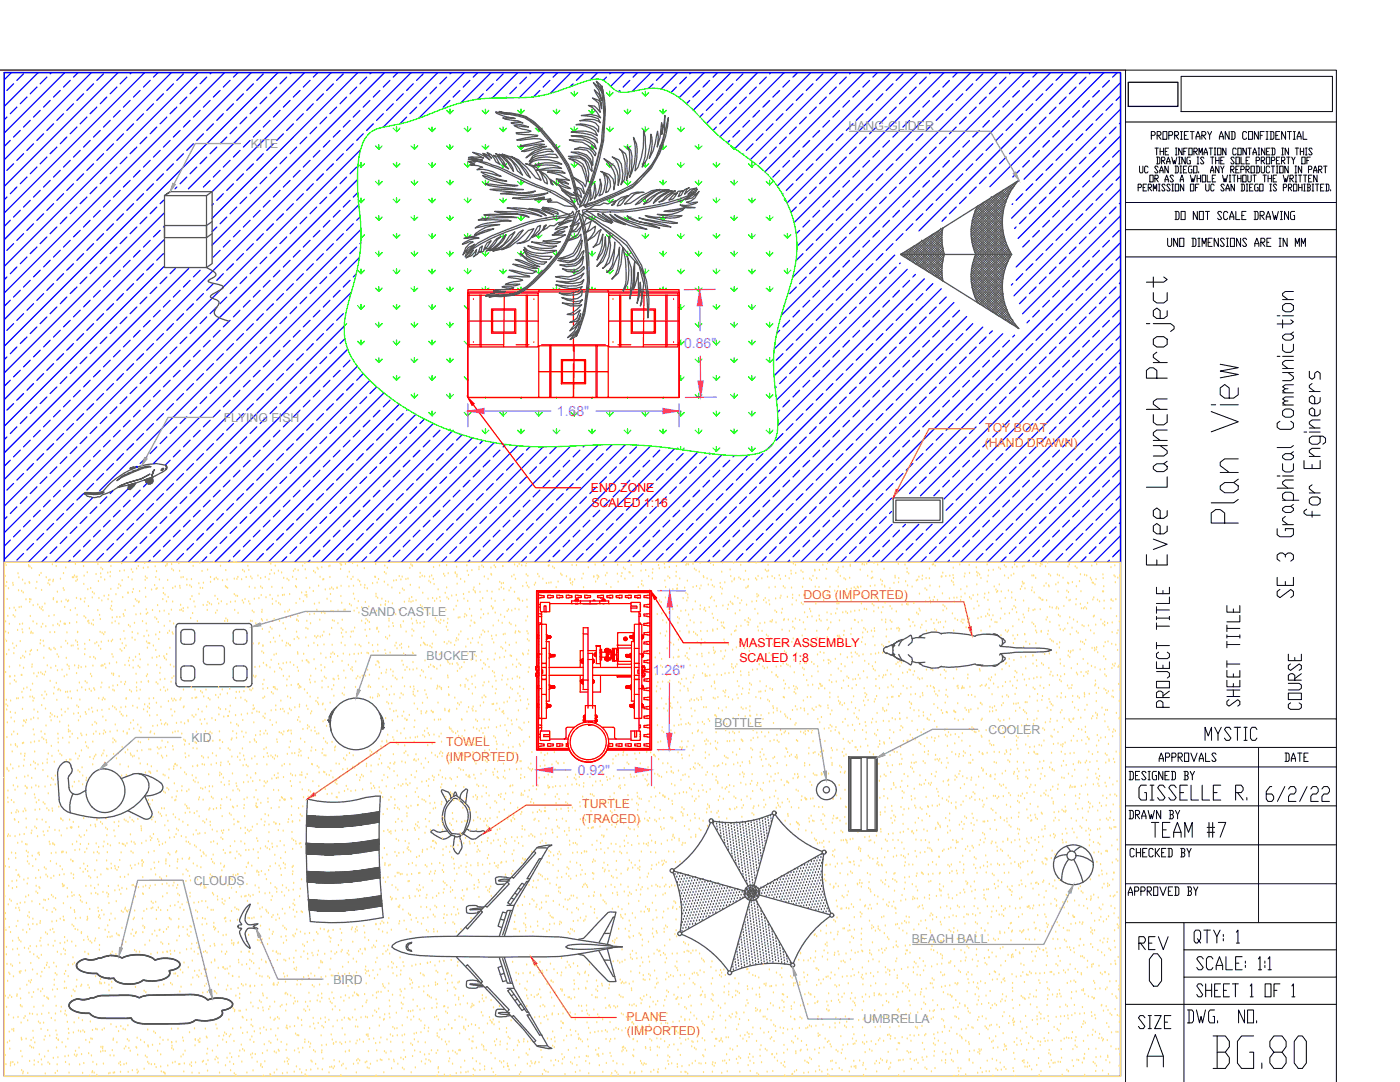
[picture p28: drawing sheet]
<svg xmlns="http://www.w3.org/2000/svg" width="279mm" height="216mm" viewBox="0 0 279 216" stroke-linecap="round" stroke-linejoin="round" font-family="sans-serif">
<defs><g id="words">
<text font-size="11" x="241.3" y="214.5">BG.80</text>
<text font-size="9.3" x="248.4" y="105.5" transform="rotate(-90 248.4 105.5)">Plan View</text>
<text font-size="6.6" x="251.9" y="161.2">6/2/22</text>
<g font-size="6.2">
<text x="229" y="168.3">TEAM #7</text>
<text x="226.5" y="190.9">REV</text>
</g>
<g font-size="5.7">
<text x="239.5" y="148.9">MYSTIC</text>
<text x="226.5" y="206.4">SIZE</text>
</g>
<text font-size="4.9" x="255.4" y="153.1">DATE</text>
<g font-size="2.8" fill="#f0f">
<text x="136.5" y="69.5">0.86&quot;</text>
<text x="111.1" y="83">1.68&quot;</text>
<text x="130.3" y="134.7">1.26&quot;</text>
<text x="115.3" y="154.6">0.92&quot;</text>
</g>
<g font-size="2.5" fill="#989898">
<text x="50.1" y="29.5">KITE</text>
<text x="169.4" y="25.9">HANG-GLIDER</text>
<text x="44.6" y="84.2">FLYING FISH</text>
<text x="72.1" y="122.9">SAND CASTLE</text>
<text x="85.1" y="131.6">BUCKET</text>
<text x="38.2" y="148">KID</text>
<text x="142.6" y="145.1">BOTTLE</text>
<text x="197.3" y="146.4">COOLER</text>
<text x="38.7" y="176.6">CLOUDS</text>
<text x="182" y="188.1">BEACH BALL</text>
<text x="66.5" y="196.3">BIRD</text>
<text x="172.3" y="204.2">UMBRELLA</text>
</g>
<g font-size="2.5" fill="#ff7f00">
<text x="196.5" y="89.2">(HAND DRAWN)</text>
<text x="196.6" y="86.2">TOY BOAT</text>
<text x="160.3" y="119.6">DOG (IMPORTED)</text>
<text x="89" y="148.8">TOWEL</text>
<text x="89" y="151.8">(IMPORTED)</text>
<text x="116.2" y="161.3">TURTLE</text>
<text x="116.1" y="164.2">(TRACED)</text>
<text x="125.1" y="203.6">PLANE</text>
<text x="125.1" y="206.6">(IMPORTED)</text>
</g>
<g font-size="2.5" fill="#f00">
<text x="117.9" y="98.2">END ZONE</text>
<text x="118" y="101.2">SCALED 1:16</text>
<text x="147.5" y="129.2">MASTER ASSEMBLY</text>
<text x="147.6" y="132.1">SCALED 1:8</text>
</g>
</g></defs>
<path d="M.9 14.5h222.7v200.3h-222.7zM225.2 16.4h9.9v4.8h-9.9z" fill="none" stroke="#000" stroke-width=".25"/>
<g fill="none" stroke="#ffdf7f" stroke-width=".25">
<path d="M.9 112.2h222.7v102.6h-222.7zM.9 112.2h222.7M1 112.5h.1M1 115h.1M1.2 117h.1M1.2 112.8h.1M1.3 116.2h.1M1.4 119.6h.1M1.7 117.5h.1M2.6 116.4h.1M2.6 116.8h.1M3.6 114.5h.1"/>
<path d="M3.7 117.9h.1M3.8 115.3h.1M4.3 118h.1M4.5 115.8h.1M4.6 118.3h.1M5 116.5h.1M5.2 119.7h.1M5.7 112.9h.1M5.8 113.1h.1M5.8 116.2h.1M5.9 116.4h.1M5.9 119.6h.1"/>
<path d="M6 113.2h.1M6.2 119.7h.1M6.3 113.5h.1M7.2 117.5h.1M7.3 116.2h.1M7.9 114.9h.1M8.2 114.4h.1M8.3 117.8h.1M9.2 115.3h.1M9.6 116.5h.1M9.7 115.9h.1M9.9 116.8h.1"/>
<path d="M10 115.8h.1M10.5 112.7h.1M10.6 116.1h.1M10.6 115.8h.1M10.6 119.7h.1M10.7 119.4h.1M11.2 113.1h.1M11.5 118.2h.1M12.1 115.6h.1M12.6 117.5h.1M12.7 114.4h.1M12.8 117.8h.1"/>
<path d="M13.1 113.3h.1M13.2 119.8h.1M13.7 119.9h.1M14.5 115.3h.1M14.7 115.3h.1M14.9 114.9h.1M15 112.6h.1M15.2 116h.1M15.2 115.2h.1M15.3 119.4h.1M15.4 115.1h.1M15.4 115.7h.1"/>
<path d="M16.1 119.6h.1M16.1 119.7h.1M16.7 113.1h.1M16.7 116.6h.1M16.8 115h.1M17 119.5h.1M17.4 114.3h.1M17.5 117.7h.1M18.1 117.4h.1M18.4 119.3h.1M18.5 118.2h.1M18.8 118.5h.1"/>
<path d="M19.2 114.6h.1M19.5 112.6h.1M19.6 116h.1M19.7 119.4h.1M20.1 114.5h.1M20.2 115.3h.1M20.2 113.4h.1M20.3 119.9h.1M20.5 113.7h.1M20.8 119h.1M20.9 115.7h.1M21.5 114.3h.1"/>
<path d="M21.6 119.7h.1M21.7 118.9h.1M22 115.1h.1M22 114.2h.1M22.1 117.6h.1M22.1 113h.1M23.1 118.7h.1M23.6 117.4h.1M23.7 116.7h.1M23.9 114h.1M24.1 117h.1M24.3 112.5h.1"/>
<path d="M24.4 115.9h.1M24.5 119.3h.1M24.8 113.9h.1M25.5 118.3h.1M25.6 118.4h.1M25.6 115.3h.1M26.2 113.7h.1M26.4 115.7h.1M26.4 118.2h.1M26.5 114.2h.1M26.6 117.6h.1M27 119.7h.1"/>
<path d="M27.3 113.5h.1M27.3 120h.1M27.6 113h.1M27.9 118h.1M28.6 113.4h.1M28.9 112.4h.1M29 115.8h.1M29 117.4h.1M29 115.1h.1M29.1 119.2h.1M29.3 115.4h.1M29.5 113.3h.1"/>
<path d="M30.2 117.7h.1M30.9 116.8h.1M31 113.1h.1M31.1 115.2h.1M31.2 117.6h.1M31.2 114.1h.1M31.3 117.5h.1M31.8 115.7h.1M32.5 119.6h.1M32.6 117.4h.1M32.6 118.4h.1M32.9 118.7h.1"/>
<path d="M33.1 113h.1M33.3 112.8h.1M33.4 112.4h.1M33.5 115.8h.1M33.6 119.2h.1M34.2 112.6h.1M34.3 113.6h.1M34.5 117.4h.1M34.6 113.9h.1M35 117.1h.1M35.7 112.5h.1M35.8 114h.1"/>
<path d="M35.9 117h.1M35.9 117.4h.1M36.1 115.3h.1M36.6 115.2h.1M37.3 116.8h.1M37.3 115.7h.1M37.9 116.9h.1M38 119.6h.1M38.1 112.3h.1M38.2 115.7h.1M38.2 117.2h.1M38.3 119h.1"/>
<path d="M38.5 113h.1M39.7 116.5h.1M39.7 118.6h.1M39.9 112.4h.1M40 117.4h.1M40.3 114h.1M40.4 117.4h.1M40.6 116.4h.1M41.4 113.7h.1M42 116.2h.1M42 115.2h.1M42.7 112.2h.1"/>
<path d="M42.8 115.7h.1M42.8 115.6h.1M42.9 119h.1M43.2 115.4h.1M43.4 119.6h.1M43.5 115.7h.1M44 113h.1M44.4 115.9h.1M45 117.1h.1M45.1 113.9h.1M45.2 117.2h.1M45.3 115.7h.1"/>
<path d="M45.4 117.4h.1M46.7 112.2h.1M46.8 115.5h.1M46.8 118.6h.1M47.1 118.9h.1M47.2 112.2h.1M47.3 115.6h.1M47.4 119h.1M47.5 115.2h.1M48.2 115.7h.1M48.4 119.9h.1M48.4 113.8h.1"/>
<path d="M48.8 114.1h.1M48.9 119.6h.1M49.1 115.2h.1M49.5 113h.1M49.7 113.8h.1M49.8 117.2h.1M50 115.1h.1M50.3 115.5h.1M50.8 119.6h.1M50.9 117.4h.1M51.5 114.9h.1M51.7 119.4h.1"/>
<path d="M52 115.4h.1M52 117.1h.1M52.1 118.8h.1M52.3 117.4h.1M52.9 115.2h.1M53.1 119.3h.1M53.7 115.7h.1M53.7 112.3h.1M53.8 114.6h.1M53.9 118.8h.1M54 112.6h.1M54.1 113.8h.1"/>
<path d="M54.3 117.2h.1M54.4 119.6h.1M54.8 114.5h.1M54.9 113h.1M55.5 119h.1M55.6 114h.1M56.2 114.3h.1M56.3 117.4h.1M56.4 118.8h.1M56.6 115.4h.1M56.7 118.8h.1M57.3 115.6h.1"/>
<path d="M57.6 115.9h.1M57.8 118.6h.1M58.4 115.2h.1M58.6 114h.1M58.9 113.6h.1M59 117h.1M59.1 115.7h.1M59.2 117.3h.1M59.5 113.9h.1M59.8 119.6h.1M60.2 118.3h.1M60.4 113h.1"/>
<path d="M60.8 112.4h.1M60.9 118.9h.1M60.9 113.7h.1M61.1 115.4h.1M61.1 118.2h.1M61.2 118.8h.1M61.2 119.2h.1M61.8 117.4h.1M62.5 118h.1M62.6 114h.1M62.9 114.3h.1M63.3 113.4h.1"/>
<path d="M63.5 113.6h.1M63.6 117h.1M63.9 115.2h.1M64.2 113.3h.1M64.4 115.7h.1M64.6 115.7h.1M64.9 117.7h.1M65.3 119.6h.1M65.6 113.1h.1M65.8 117.6h.1M65.8 115.2h.1M65.8 113h.1"/>
<path d="M66 118.6h.1M66.2 117.3h.1M66.5 117.6h.1M67.3 117.4h.1M67.3 117.3h.1M67.9 112.5h.1M68 113.6h.1M68 112.8h.1M68 119h.1M68.1 117h.1M68.2 112.8h.1M68.9 112.6h.1"/>
<path d="M69.3 115.2h.1M69.6 117.1h.1M69.7 114.2h.1M70.1 115.6h.1M70.4 112.4h.1M70.4 115.2h.1M70.5 118.6h.1M70.5 117h.1M70.8 119.6h.1M71.3 112.9h.1M71.5 115.8h.1M71.8 116.1h.1"/>
<path d="M72 116.8h.1M72.7 113.5h.1M72.7 117.3h.1M72.8 116.8h.1M73.3 117.5h.1M74.4 116.5h.1M74.8 115.2h.1M74.9 115.2h.1M75 112.6h.1M75 118.6h.1M75.1 119.1h.1M75.3 116.3h.1"/>
<path d="M75.4 119.4h.1M75.5 115.6h.1M76.2 119.5h.1M76.7 116.2h.1M76.7 114.2h.1M76.8 112.9h.1M77 114.5h.1M77.3 113.4h.1M77.4 116.8h.1M78.2 117.3h.1M78.6 115.9h.1M79.1 115.8h.1"/>
<path d="M79.7 115h.1M79.8 118.4h.1M80 115.7h.1M80.3 115.1h.1M80.3 117.5h.1M80.6 117.8h.1M81 115.6h.1M81.4 115.5h.1M81.7 119.5h.1M81.8 113.4h.1M81.9 116.8h.1M82 112.7h.1"/>
<path d="M82.2 119.2h.1M82.3 112.9h.1M82.3 113h.1M83 119.9h.1M83.7 117.3h.1M83.8 115.2h.1M83.9 114.4h.1M84.3 115h.1M84.4 118.4h.1M84.7 115.1h.1M85.4 119.5h.1M85.6 116h.1"/>
<path d="M85.7 115.1h.1M85.9 116.3h.1M86.1 114.9h.1M86.3 119.4h.1M86.5 115.6h.1M86.5 113.2h.1M86.6 116.6h.1M86.7 120h.1M87.1 119.5h.1M87.4 117.7h.1M87.7 112.9h.1M87.8 119.2h.1"/>
<path d="M88.5 114.6h.1M88.8 115h.1M88.9 118.4h.1M89.1 117.3h.1M89.1 112.9h.1M89.2 119.3h.1M89.5 114.5h.1M89.5 119.6h.1M90.1 118.9h.1M90.9 114.3h.1M90.9 114.4h.1M91.1 118.8h.1"/>
<path d="M91.1 113.2h.1M91.2 115.1h.1M91.2 114.7h.1M91.2 116.6h.1M91.3 120h.1M91.9 115.6h.1M92.5 118.6h.1M92.6 119.5h.1M92.7 116.1h.1M93.2 112.9h.1M93.3 114h.1M93.3 120h.1"/>
<path d="M93.5 114.8h.1M93.6 118.2h.1M94.2 113.9h.1M94.5 117.8h.1M94.6 117.3h.1M94.8 118h.1M94.9 118.3h.1M95.6 113.7h.1M95.6 113.2h.1M95.7 116.6h.1M95.8 118.2h.1M95.8 120h.1"/>
<path d="M96.2 112.9h.1M96.3 119.4h.1M96.5 113.2h.1M96.7 115.1h.1M97.2 118h.1M97.4 115.6h.1M98 113.3h.1M98 114.6h.1M98.1 114.8h.1M98.1 119.5h.1M98.2 118.2h.1M98.6 112.9h.1"/>
<path d="M98.8 120h.1M98.9 113.2h.1M99.6 117.7h.1M99.7 116.2h.1M100.1 117.3h.1M100.1 116.5h.1M100.3 113.1h.1M100.4 113h.1M100.5 116.4h.1M100.5 117.6h.1M100.6 119.8h.1M101.6 117.9h.1"/>
<path d="M101.9 117.4h.1M102.1 115.1h.1M102.6 114.8h.1M102.7 118.2h.1M102.7 112.7h.1M102.9 115.6h.1M103.3 113.1h.1M103.3 119.5h.1M103.5 119.5h.1M103.6 112.6h.1M103.7 119.8h.1M104.1 112.9h.1"/>
<path d="M104.3 120h.1M104.3 117.1h.1M104.9 113h.1M105 114.7h.1M105.1 116.4h.1M105.1 112.4h.1M105.2 119.7h.1M105.2 116.9h.1M105.3 115h.1M105.5 117.3h.1M106.7 116.8h.1M106.9 116.4h.1"/>
<path d="M107.3 114.6h.1M107.6 115.1h.1M108.3 115.6h.1M109.1 116.4h.1M109.4 113h.1M109.5 116.4h.1M109.6 112.9h.1M110 116.3h.1M110.3 113.1h.1M110.6 113.4h.1M111 117.3h.1M111.4 116.1h.1"/>
<path d="M111.9 114.6h.1M112.1 114.8h.1M113.1 115.1h.1M113.8 115.8h.1M113.8 115.6h.1M113.9 116.4h.1M114.2 112.8h.1M114.2 116.7h.1M114.3 116.2h.1M114.7 115.7h.1M115 112.9h.1M116.1 115.5h.1"/>
<path d="M116.4 114.6h.1M116.5 117.3h.1M117.4 113.3h.1M118.5 115.2h.1M118.5 115.1h.1M118.8 112.8h.1M118.9 116.1h.1M119.2 114.9h.1M119.3 115.5h.1M119.4 115.1h.1M119.5 115.2h.1M120.5 112.9h.1"/>
<path d="M120.8 114.9h.1M121 116.6h.1M121.1 114.4h.1M121.9 117.2h.1M123.2 114.6h.1M123.3 112.8h.1M123.4 116.2h.1M124 115.1h.1M124.1 114.4h.1M124.4 113.3h.1M124.7 115.5h.1M124.8 113.6h.1"/>
<path d="M125.6 114.3h.1M125.7 114.3h.1M126 112.8h.1M126.3 115h.1M127.4 117.2h.1M127.9 114h.1M128 112.6h.1M128 116.6h.1M128.1 116h.1M128.4 116.9h.1M128.9 113.8h.1M129.5 115.1h.1"/>
<path d="M130.2 115.5h.1M130.2 114.4h.1M130.3 113.6h.1M130.9 119.5h.1M131.4 112.8h.1M131.6 113.5h.1M131.6 119.9h.1M131.9 118h.1M132.6 112.6h.1M132.7 113.3h.1M132.7 115.9h.1M132.8 119.3h.1"/>
<path d="M132.8 117.2h.1M133.3 115.1h.1M133.6 113.2h.1M133.6 115.4h.1M134.3 117.7h.1M134.9 115.1h.1M135 114.2h.1M135 113h.1M135.1 117.6h.1M135.2 116.8h.1M135.2 117.5h.1M135.7 115.5h.1"/>
<path d="M136.3 119.4h.1M136.6 117.3h.1M136.9 112.8h.1M136.9 118.4h.1M137.1 112.6h.1M137.1 119.9h.1M137.2 116h.1M137.2 118.7h.1M137.3 119.3h.1M137.4 112.7h.1M138.3 112.6h.1M138.3 117.2h.1"/>
<path d="M138.6 113.6h.1M138.9 113.9h.1M139 117h.1M139.6 114.2h.1M139.7 117.5h.1M139.7 112.4h.1M139.9 116.9h.1M140.4 115h.1M140.4 115.3h.1M141.1 115.5h.1M141.4 116.7h.1M141.8 119.4h.1"/>
<path d="M141.8 112.4h.1M141.9 115.8h.1M142 119.2h.1M142.2 116.9h.1M142.4 112.8h.1M142.5 117.2h.1M142.5 119.9h.1M143.7 116.4h.1M143.8 117.2h.1M144 114.2h.1M144 118.6h.1M144.1 117.5h.1"/>
<path d="M144.2 112.3h.1M144.7 116.3h.1M145.7 113.7h.1M145.8 115h.1M146.1 116.1h.1M146.4 112.4h.1M146.5 115.7h.1M146.6 115.5h.1M146.6 119.1h.1M147.3 119.4h.1M147.5 115.3h.1M147.8 115.6h.1"/>
<path d="M147.8 112.8h.1M148 119.9h.1M148.5 115.8h.1M148.8 114h.1M148.9 117.4h.1M149.2 117.2h.1M149.3 117h.1M149.4 115.7h.1M150.8 115.5h.1M150.9 112.4h.1M151 115.8h.1M151.1 118.6h.1"/>
<path d="M151.1 119.1h.1M151.3 115h.1M151.4 118.9h.1M152 115.5h.1M152.4 119.8h.1M152.7 119.4h.1M152.7 113.8h.1M153.1 114.1h.1M153.2 115.2h.1M153.3 112.8h.1M153.4 113.9h.1M153.5 119.9h.1"/>
<path d="M153.5 117.3h.1M154.1 115.1h.1M154.6 115.5h.1M154.7 117.2h.1M154.8 119.5h.1M155.5 114.9h.1M155.7 119.4h.1M155.7 115.6h.1M155.9 119h.1M156.3 117.1h.1M156.7 117.4h.1M156.8 115h.1"/>
<path d="M157.1 119.2h.1M157.5 115.5h.1M157.9 114h.1M157.9 114.6h.1M158 117.3h.1M158 112.2h.1M158.2 119.4h.1M158.2 118.8h.1M158.3 112.5h.1M158.8 112.8h.1M158.8 114.4h.1M158.9 119.9h.1"/>
<path d="M159.5 118.9h.1M159.9 113.9h.1M160.2 117.2h.1M160.2 114.2h.1M160.3 115.5h.1M160.4 118.8h.1M160.4 118.9h.1M161.6 115.5h.1M161.9 118.6h.1M161.9 115.8h.1M162.2 115h.1M162.6 113.8h.1"/>
<path d="M162.6 113.9h.1M162.7 117.2h.1M163 115.5h.1M163.4 117.2h.1M163.5 113.8h.1M163.7 119.4h.1M164.2 112.8h.1M164.2 118.3h.1M164.4 119.9h.1M164.8 115.5h.1M164.9 118.9h.1M165 113.6h.1"/>
<path d="M165.1 112.4h.1M165.2 118.1h.1M165.2 118.8h.1M165.5 119.1h.1M165.6 117.2h.1M166.6 118h.1M166.9 114h.1M167.2 113.7h.1M167.2 114.3h.1M167.3 117.1h.1M167.3 113.3h.1M167.7 115h.1"/>
<path d="M168.3 113.2h.1M168.4 115.5h.1M168.7 115.7h.1M169 117.6h.1M169.1 119.4h.1M169.6 115.4h.1M169.7 118.7h.1M169.7 113h.1M169.7 112.8h.1M169.9 119.9h.1M169.9 117.5h.1M170.5 117.3h.1"/>
<path d="M170.8 117.6h.1M171.1 117.2h.1M171.3 117.3h.1M171.7 113.7h.1M171.8 117.1h.1M172.1 112.7h.1M172.1 112.5h.1M172.3 119h.1M172.5 112.8h.1M173 112.6h.1M173.2 115h.1M173.7 117h.1"/>
<path d="M173.9 115.5h.1M174 114.2h.1M174.2 115.3h.1M174.3 118.7h.1M174.4 112.4h.1M174.6 119.4h.1M174.6 116.9h.1M175.2 112.8h.1M175.3 119.8h.1M175.7 115.7h.1M176 116.7h.1M176.1 116h.1"/>
<path d="M176.4 113.6h.1M176.5 117h.1M176.6 117.2h.1M177.6 117.5h.1M178.4 116.4h.1M178.6 115h.1M178.6 115.3h.1M178.8 118.7h.1M179.3 112.6h.1M179.3 116.3h.1M179.3 119h.1M179.4 115.4h.1"/>
<path d="M179.7 119.3h.1M180 119.4h.1M180.6 112.8h.1M180.7 116.1h.1M180.8 119.8h.1M181 113.5h.1M181 114.2h.1M181.1 116.9h.1M181.4 114.5h.1M182 117.1h.1M182.9 115.9h.1M183.1 115.8h.1"/>
<path d="M183.4 115.2h.1M183.5 118.6h.1M184 115.7h.1M184.1 115h.1M184.6 117.5h.1M184.8 115.4h.1M185 117.8h.1M185.5 115.5h.1M185.5 113.5h.1M185.5 119.4h.1M185.6 116.9h.1M185.7 120h.1"/>
<path d="M186.1 112.7h.1M186.2 119.8h.1M186.3 112.7h.1M186.5 119.2h.1M186.6 113h.1M187.1 119.8h.1M187.5 117.1h.1M187.9 115.1h.1M188 115.1h.1M188.1 118.5h.1M188.2 114.4h.1M188.8 115h.1"/>
<path d="M189.5 119.5h.1M189.5 115h.1M189.9 116h.1M190.2 114.9h.1M190.2 116.3h.1M190.2 113.4h.1M190.3 115.4h.1M190.4 116.8h.1M190.4 119.4h.1M191 119.3h.1M191.5 112.7h.1M191.7 119.8h.1"/>
<path d="M191.7 117.7h.1M191.8 119.2h.1M192.5 115.1h.1M192.6 118.5h.1M192.6 114.5h.1M193 117.1h.1M193.4 112.8h.1M193.5 114.4h.1M193.5 119.3h.1M193.8 119.5h.1M194.2 118.9h.1M194.8 113.3h.1"/>
<path d="M194.9 114.2h.1M194.9 116.7h.1M195 114.9h.1M195.1 118.7h.1M195.2 114.4h.1M195.5 114.7h.1M195.8 115.4h.1M196.4 119.3h.1M196.5 118.6h.1M197 112.7h.1M197 116.1h.1M197.2 119.8h.1"/>
<path d="M197.2 115h.1M197.3 113.9h.1M197.3 118.3h.1M198.2 113.8h.1M198.4 117.1h.1M198.8 117.7h.1M198.9 118.2h.1M199.1 118h.1M199.3 113.3h.1M199.4 116.7h.1M199.6 113.6h.1M199.8 118.1h.1"/>
<path d="M200.4 112.9h.1M200.5 114.9h.1M200.6 119.4h.1M200.8 113.2h.1M201.2 115.4h.1M201.3 117.9h.1M201.8 114.9h.1M201.9 118.3h.1M201.9 119.3h.1M202 113.3h.1M202.3 114.6h.1M202.5 112.7h.1"/>
<path d="M202.6 119.8h.1M202.9 113.2h.1M203.6 117.6h.1M203.9 117.1h.1M204 116.2h.1M204.1 113.2h.1M204.2 116.5h.1M204.3 119.9h.1M204.4 113h.1M204.4 116.5h.1M204.6 117.5h.1M205.9 117.9h.1"/>
<path d="M206 114.9h.1M206 117.3h.1M206.3 114.9h.1M206.4 118.3h.1M206.7 115.4h.1M206.8 112.7h.1M207.4 119.3h.1M207.6 113h.1M207.6 119.5h.1M207.7 112.5h.1M207.9 112.7h.1M208 119.8h.1"/>
<path d="M208.1 119.8h.1M208.4 117h.1M208.7 113.1h.1M208.8 116.5h.1M208.9 119.9h.1M209.1 112.4h.1M209.3 116.9h.1M209.3 114.6h.1M209.4 117.1h.1M209.7 114.9h.1M210.7 116.7h.1M211 114.7h.1"/>
<path d="M211.1 118.1h.1M211.2 116.3h.1M211.4 114.9h.1M212.2 115.4h.1M212.8 119.3h.1M212.9 117.9h.1M213.1 116.4h.1M213.1 113.1h.1M213.2 118.2h.1M213.3 116.5h.1M213.4 119.9h.1M213.4 112.7h.1"/>
<path d="M213.6 119.8h.1M214 116.2h.1M214.6 113.1h.1M214.8 119.6h.1M214.8 117.1h.1M214.9 113.4h.1M215.4 116.1h.1M215.6 114.7h.1M215.7 118.1h.1M216.5 114.8h.1M216.9 114.9h.1M217.6 115.4h.1"/>
<path d="M217.8 115.8h.1M217.9 112.9h.1M218 116.3h.1M218.1 119.7h.1M218.2 116.4h.1M218.3 119.3h.1M218.5 116.7h.1M218.7 115.6h.1M218.9 112.7h.1M219 119.8h.1M220 118.1h.1M220.1 114.7h.1"/>
<path d="M220.2 115.4h.1M220.2 118.1h.1M220.3 117.1h.1M220.3 120h.1M221.7 113.3h.1M221.8 119.8h.1M221.8 119.7h.1M222.1 120h.1M222.3 114.9h.1M222.5 112.9h.1M222.5 115.1h.1M222.6 116.3h.1"/>
<path d="M222.7 119.7h.1M223.1 115.4h.1M223.5 115h.1M223.5 114.9h.1M.9 121.2h.1M1 127.7h.1M1.1 126.1h.1M1.1 124.1h.1M1.1 134.2h.1M1.3 139.7h.1M1.3 128h.1M1.3 130.6h.1"/>
<path d="M1.6 123h.1M1.7 126.4h.1M1.8 129.8h.1M1.9 124.6h.1M1.9 133.1h.1M1.9 121.5h.1M1.9 135.1h.1M2 136.5h.1M2 135.1h.1M2.1 139.9h.1M2.5 128.5h.1M2.6 122.8h.1"/>
<path d="M2.8 130.4h.1M2.8 121.3h.1M2.8 129.4h.1M2.9 135.8h.1M2.9 135h.1M3 123.1h.1M3.1 121.9h.1M3.2 136.1h.1M3.3 128.9h.1M3.3 139.4h.1M3.5 125.8h.1M3.6 139.4h.1"/>
<path d="M3.8 121.2h.1M3.9 124.6h.1M4 132.9h.1M4 128h.1M4.1 131.4h.1M4.2 121.2h.1M4.3 134.8h.1M4.4 134.8h.1M4.4 138.2h.1M4.4 125.7h.1M4.5 124.5h.1M4.5 126.3h.1"/>
<path d="M4.6 139.3h.1M4.6 131h.1M4.7 133.4h.1M4.7 137.5h.1M4.9 131.3h.1M5.1 130.1h.1M5.4 137.3h.1M5.9 125.5h.1M5.9 120.2h.1M5.9 130.7h.1M6 139.1h.1M6.1 123h.1"/>
<path d="M6.1 130h.1M6.1 137.8h.1M6.2 126.4h.1M6.2 126.1h.1M6.3 129.8h.1M6.4 133.1h.1M6.4 132.7h.1M6.5 139.1h.1M6.5 136.5h.1M6.6 126.4h.1M6.6 139.9h.1M6.6 124.1h.1"/>
<path d="M6.6 120.8h.1M6.8 134.5h.1M6.8 139.4h.1M7.3 124.5h.1M7.4 135h.1M7.5 129.8h.1M7.5 120.7h.1M7.7 134.3h.1M7.9 121.3h.1M8 128.5h.1M8.1 127.8h.1M8.1 134.3h.1"/>
<path d="M8.2 125.2h.1M8.2 121.6h.1M8.4 138.8h.1M8.4 121.2h.1M8.5 134.6h.1M8.5 124.6h.1M8.6 121.9h.1M8.6 128h.1M8.7 131.3h.1M8.8 128.9h.1M8.8 139.4h.1M8.8 134.7h.1"/>
<path d="M9 120.5h.1M9 138.1h.1M9.1 134.1h.1M9.1 125.1h.1M9.3 138.7h.1M9.4 132.9h.1M9.8 123h.1M9.8 129.4h.1M9.9 129.5h.1M10 126.2h.1M10 136h.1M10.2 133.3h.1"/>
<path d="M10.2 129.7h.1M10.6 124.9h.1M10.7 138.5h.1M10.8 129.4h.1M10.8 122.8h.1M10.8 137.3h.1M10.9 126.2h.1M11 129.6h.1M11.1 133h.1M11.2 136.4h.1M11.3 139.7h.1M11.3 120.2h.1"/>
<path d="M11.4 120.1h.1M11.4 130.6h.1M11.5 133.8h.1M11.5 124.6h.1M11.6 137.7h.1M11.7 131.1h.1M11.7 137.6h.1M11.8 124.9h.1M12.1 124.1h.1M12.1 137.9h.1M12.2 129.2h.1M12.3 120.1h.1"/>
<path d="M12.4 133.7h.1M12.8 124.5h.1M12.8 135h.1M12.9 121.2h.1M13 124.5h.1M13 124.6h.1M13.1 138.2h.1M13.1 128h.1M13.2 131.4h.1M13.3 134.7h.1M13.4 126.3h.1M13.4 132.7h.1"/>
<path d="M13.5 138.1h.1M13.5 128.5h.1M13.5 120.1h.1M13.6 139.3h.1M13.8 133h.1M13.8 133.5h.1M13.9 124.4h.1M14 138h.1M14.1 121.8h.1M14.2 128.9h.1M14.2 139.4h.1M14.6 128.9h.1"/>
<path d="M14.9 132.9h.1M15 121.5h.1M15.1 127.9h.1M15.3 134.4h.1M15.3 124.2h.1M15.4 122.8h.1M15.4 137.9h.1M15.4 128.2h.1M15.5 126.2h.1M15.5 128.8h.1M15.6 129.5h.1M15.6 133.3h.1"/>
<path d="M15.7 132.9h.1M15.8 136.3h.1M15.9 139.7h.1M16.2 133.2h.1M16.3 137.2h.1M16.8 123h.1M16.8 120.1h.1M16.9 130.6h.1M16.9 128.6h.1M17 129.6h.1M17 136h.1M17.1 137.7h.1"/>
<path d="M17.1 133.1h.1M17.1 123.3h.1M17.4 136.3h.1M17.5 124.1h.1M17.7 121h.1M17.7 123.9h.1M17.8 124.4h.1M17.8 137.5h.1M17.9 127.8h.1M18 131.2h.1M18.1 134.6h.1M18.2 137.9h.1"/>
<path d="M18.3 124.5h.1M18.3 135h.1M18.5 132.9h.1M18.6 123.8h.1M18.6 124.8h.1M18.7 131.2h.1M18.7 137.4h.1M18.9 137.7h.1M18.9 128.5h.1M19 131.5h.1M19.3 128.2h.1M19.5 121.8h.1"/>
<path d="M19.7 128.9h.1M19.7 139.4h.1M19.9 122.8h.1M20 126.2h.1M20 123.6h.1M20.1 129.6h.1M20.2 137.2h.1M20.2 132.9h.1M20.2 128.1h.1M20.3 136.3h.1M20.4 132.8h.1M20.4 126.3h.1"/>
<path d="M20.4 139.7h.1M20.6 132.9h.1M20.6 139.3h.1M20.7 126.6h.1M20.9 132.6h.1M20.9 126.2h.1M20.9 139.6h.1M21.1 133.3h.1M21.6 128h.1M21.8 137.2h.1M21.8 132.5h.1M22.1 121.5h.1"/>
<path d="M22.2 128h.1M22.2 121h.1M22.3 120.1h.1M22.3 134.5h.1M22.4 124.4h.1M22.4 130.6h.1M22.4 121.8h.1M22.4 123.3h.1M22.5 127.7h.1M22.5 137.7h.1M22.5 136.9h.1M22.6 131.1h.1"/>
<path d="M22.6 134.8h.1M22.7 134.5h.1M22.8 137.9h.1M23 124.1h.1M23.3 132.3h.1M23.3 123.2h.1M23.5 136.8h.1M23.7 124.5h.1M23.8 135h.1M23.9 123.2h.1M24 129.6h.1M24 127.6h.1"/>
<path d="M24.2 136.2h.1M24.3 129.9h.1M24.4 128.4h.1M24.6 122.6h.1M24.7 126h.1M24.7 123h.1M24.8 129.4h.1M24.9 136.6h.1M24.9 132.8h.1M24.9 127.5h.1M25 121.8h.1M25 136.1h.1"/>
<path d="M25.1 128.9h.1M25.2 139.5h.1M25.2 139.4h.1M25.7 132h.1M25.7 124.8h.1M25.8 132.8h.1M25.8 131.3h.1M25.9 137.8h.1M26 125.1h.1M26.2 138.1h.1M26.4 127.3h.1M26.4 126.2h.1"/>
<path d="M26.6 131.8h.1M26.6 133.3h.1M26.7 121h.1M26.8 124.4h.1M26.9 127.8h.1M27.1 131.1h.1M27.1 122.7h.1M27.2 134.5h.1M27.2 137.2h.1M27.3 136.3h.1M27.3 137.9h.1M27.5 126.5h.1"/>
<path d="M27.6 132.9h.1M27.7 120.3h.1M27.7 139.5h.1M27.8 120.1h.1M27.8 130.6h.1M27.9 133.2h.1M28 131.7h.1M28 137.7h.1M28 122.6h.1M28.2 136.2h.1M28.4 124h.1M28.7 127h.1"/>
<path d="M29.2 124.5h.1M29.2 121.7h.1M29.2 122.6h.1M29.2 135h.1M29.3 128.1h.1M29.3 125.9h.1M29.4 129.3h.1M29.4 134.6h.1M29.5 122.4h.1M29.5 132.7h.1M29.6 128.4h.1M29.6 136h.1"/>
<path d="M29.6 136.1h.1M29.7 126.9h.1M29.8 139.5h.1M29.9 128.4h.1M30.4 131.3h.1M30.4 121.8h.1M30.6 128.9h.1M30.6 139.4h.1M30.9 123.3h.1M31.1 126.7h.1M31.1 129.8h.1M31.2 136.2h.1"/>
<path d="M31.3 123.6h.1M31.3 131.2h.1M31.3 132.8h.1M31.5 120.8h.1M31.5 136.5h.1M31.6 124.2h.1M31.7 127.6h.1M31.8 131h.1M31.9 122.1h.1M31.9 126.2h.1M31.9 134.4h.1M32 135.7h.1"/>
<path d="M32 137.7h.1M32 133.3h.1M32.7 131h.1M32.7 137.2h.1M32.8 121.9h.1M32.8 125h.1M32.9 131.4h.1M32.9 135.6h.1M33 137.9h.1M33.2 131.7h.1M33.2 120.1h.1M33.3 130.6h.1"/>
<path d="M33.4 137.7h.1M33.5 126.4h.1M33.6 140h.1M33.7 122.6h.1M33.8 126h.1M33.9 129.3h.1M33.9 124h.1M34 132.7h.1M34.1 136.1h.1M34.2 121.8h.1M34.2 139.5h.1M34.3 135.4h.1"/>
<path d="M34.4 126.3h.1M34.5 120.1h.1M34.5 139.9h.1M34.5 126.6h.1M34.6 124.5h.1M34.7 135h.1M34.7 133.1h.1M34.8 139.5h.1M35.1 139.8h.1M35.9 121.8h.1M35.9 139.7h.1M36 120.8h.1"/>
<path d="M36.1 139.4h.1M36.2 121.7h.1M36.5 122h.1M36.6 121.4h.1M36.6 137.7h.1M37.5 121.3h.1M38.1 123.4h.1M38.2 137.2h.1M38.3 139.4h.1M38.4 122.4h.1M38.7 120.1h.1M38.9 137.7h.1"/>
<path d="M38.9 121.1h.1M39 139.3h.1M39.2 139.3h.1M39.4 124h.1M40 138h.1M40.4 138.3h.1M40.6 120.8h.1M40.7 139.1h.1M41.1 137.7h.1M41.3 120.8h.1M41.4 121.8h.1M41.5 120.2h.1"/>
<path d="M41.6 139.4h.1M41.8 120.5h.1M41.9 139.7h.1M42.2 120.7h.1M43 122.4h.1M43.1 138.8h.1M43.3 121.9h.1M43.6 139.3h.1M43.6 137.2h.1M43.6 120.5h.1M44 138.6h.1M44.2 120.1h.1"/>
<path d="M44.4 137.7h.1M44.9 124h.1M45.1 123.5h.1M45.3 120.6h.1M45.4 138.5h.1M45.4 124h.1M45.4 123.8h.1M45.8 137.5h.1M46 120.2h.1M46.8 121.8h.1M46.9 120.1h.1M47 139.4h.1"/>
<path d="M47.2 138.2h.1M47.5 122.4h.1M47.8 138.1h.1M48.1 139.3h.1M48.6 120.3h.1M48.7 138h.1M48.9 139.7h.1M49.1 137.2h.1M49.6 120.1h.1M49.8 137.7h.1M49.9 120.6h.1M50 124h.1"/>
<path d="M50.1 137.8h.1M50.3 124h.1M50.4 121.9h.1M50.4 137.5h.1M50.5 128.5h.1M50.6 134.9h.1M50.7 122.2h.1M50.9 133.2h.1M50.9 135.2h.1M51.1 124.5h.1M51.1 135h.1M51.6 128.5h.1"/>
<path d="M51.7 128.4h.1M51.8 133.1h.1M52.2 123.6h.1M52.3 122.2h.1M52.3 130.1h.1M52.3 121.8h.1M52.4 125.6h.1M52.4 123.9h.1M52.5 136.6h.1M52.5 129h.1M52.5 128.9h.1M52.5 137.5h.1"/>
<path d="M52.5 139.4h.1M52.6 132.4h.1M52.6 130.4h.1M52.7 135.7h.1M52.8 139.1h.1M53.1 132.8h.1M53.2 132.9h.1M53.3 123.8h.1M53.4 137.4h.1M53.7 126.2h.1M53.9 133.3h.1M54 125.2h.1"/>
<path d="M54 128.2h.1M54.1 131.8h.1M54.2 138.2h.1M54.3 125.5h.1M54.4 120.6h.1M54.5 124h.1M54.5 138.5h.1M54.6 137.2h.1M54.6 127.4h.1M54.7 130.7h.1M54.7 123.6h.1M54.8 134.1h.1"/>
<path d="M54.8 137.2h.1M54.9 128.1h.1M54.9 137.5h.1M55.1 120.1h.1M55.1 130.6h.1M55.3 137.6h.1M55.6 132.6h.1M55.6 120.4h.1M55.8 124h.1M55.8 126.9h.1M55.9 133.4h.1M55.9 120.7h.1"/>
<path d="M56 139.9h.1M56.2 133.7h.1M56.3 127.9h.1M56.5 132.4h.1M56.5 124.5h.1M56.6 135h.1M56.9 122.2h.1M57 125.5h.1M57.1 128.9h.1M57.1 123.3h.1M57.2 132.3h.1M57.2 128.4h.1"/>
<path d="M57.2 136.9h.1M57.3 135.7h.1M57.4 139.1h.1M57.5 122.1h.1M57.6 128.5h.1M57.7 135.1h.1M57.8 121.8h.1M57.9 128.8h.1M57.9 132.2h.1M57.9 128.9h.1M58 139.3h.1M58 123.2h.1"/>
<path d="M58.1 136.8h.1M58.6 132.8h.1M58.7 127.6h.1M59.1 120.4h.1M59.2 126.2h.1M59.2 123.8h.1M59.2 123.7h.1M59.3 127.2h.1M59.4 133.2h.1M59.4 130.2h.1M59.4 130.6h.1M59.4 123h.1"/>
<path d="M59.5 136.7h.1M59.5 133.9h.1M59.5 124h.1M59.6 136.6h.1M59.6 127.5h.1M59.7 137.3h.1M59.8 137h.1M60 137.2h.1M60.3 131.9h.1M60.6 120.1h.1M60.6 130.6h.1M60.8 137.6h.1"/>
<path d="M61 127.3h.1M61.1 125.4h.1M61.2 131.8h.1M61.2 124h.1M61.3 138.4h.1M61.3 122.2h.1M61.4 125.6h.1M61.5 132.1h.1M61.6 128.9h.1M61.7 132.3h.1M61.8 135.7h.1M61.8 122.7h.1"/>
<path d="M61.9 139.1h.1M61.9 136.3h.1M62 124.5h.1M62 134.9h.1M62.7 128.4h.1M62.7 131.6h.1M62.7 122.5h.1M62.8 120.6h.1M62.8 127h.1M62.9 136.1h.1M63 133.5h.1M63.1 140h.1"/>
<path d="M63.1 127.3h.1M63.2 121.8h.1M63.4 128.8h.1M63.4 127h.1M63.4 139.3h.1M63.7 120.4h.1M63.8 123.7h.1M63.9 127.1h.1M64 130.5h.1M64.1 132.8h.1M64.1 133.9h.1M64.2 122.3h.1"/>
<path d="M64.3 137.3h.1M64.3 136h.1M64.3 126.9h.1M64.5 122.2h.1M64.6 126.2h.1M64.7 128.7h.1M64.7 135.1h.1M64.8 133.2h.1M64.8 122.4h.1M65 131.3h.1M65.1 135.4h.1M65.5 137.2h.1"/>
<path d="M65.8 126.7h.1M66 131.2h.1M66 120.1h.1M66.1 130.5h.1M66.1 122h.1M66.2 125.4h.1M66.2 137.6h.1M66.3 128.8h.1M66.4 123.8h.1M66.4 132.1h.1M66.4 130.3h.1M66.5 135.5h.1"/>
<path d="M66.5 122h.1M66.6 136.8h.1M66.6 138.9h.1M66.7 135.7h.1M66.7 124h.1M66.7 130.6h.1M67.4 131h.1M67.4 124.4h.1M67.5 121.9h.1M67.5 134.9h.1M67.6 135.5h.1M68.1 125.5h.1"/>
<path d="M68.1 128.4h.1M68.2 126.4h.1M68.2 120.4h.1M68.3 132h.1M68.3 123.8h.1M68.3 138.4h.1M68.4 127.1h.1M68.4 125.8h.1M68.5 130.5h.1M68.6 133.9h.1M68.7 138.7h.1M68.7 121.8h.1"/>
<path d="M68.7 137.3h.1M68.9 128.8h.1M68.9 121.7h.1M69 135.3h.1M69.1 126.2h.1M69.5 132.8h.1M69.8 130.7h.1M69.8 120.6h.1M70 127.1h.1M70 133.6h.1M70.1 126.1h.1M70.1 120.9h.1"/>
<path d="M70.3 133.2h.1M70.3 133.9h.1M70.5 126.1h.1M70.7 121.9h.1M70.7 130.6h.1M70.8 125.3h.1M70.9 128.7h.1M71 137.2h.1M71 132.1h.1M71.1 135.5h.1M71.3 121.4h.1M71.4 135h.1"/>
<path d="M71.5 120h.1M71.5 130.5h.1M71.6 122.3h.1M71.7 137.6h.1M71.7 128.8h.1M71.9 135.3h.1M72 129.1h.1M72.1 130.4h.1M72.2 121.3h.1M72.2 124h.1M72.3 134.9h.1M72.9 125.8h.1"/>
<path d="M72.9 120.2h.1M72.9 124.4h.1M72.9 134.9h.1M73 123.6h.1M73.2 127h.1M73.3 130.3h.1M73.4 133.7h.1M73.4 123.9h.1M73.5 137.1h.1M73.5 130.5h.1M73.6 121.1h.1M73.6 128.4h.1"/>
<path d="M73.6 136.9h.1M73.7 124.2h.1M73.7 134.7h.1M73.8 125.6h.1M73.9 139.2h.1M73.9 137.2h.1M74.1 121.7h.1M74.3 128.8h.1M74.4 139.3h.1M74.5 130.1h.1M75 132.8h.1M75.2 122h.1"/>
<path d="M75.2 125.4h.1M75.2 125.6h.1M75.3 125.3h.1M75.3 132h.1M75.4 139h.1M75.4 128.7h.1M75.4 130h.1M75.5 138.6h.1M75.5 132.1h.1M75.6 126.1h.1M75.6 135.5h.1M75.6 132.3h.1"/>
<path d="M75.7 138.9h.1M75.7 133.2h.1M76 120.8h.1M76.1 134.4h.1M76.4 137.1h.1M76.8 129.8h.1M76.9 120.7h.1M76.9 120.8h.1M77 120h.1M77 127.2h.1M77 130.5h.1M77 134.3h.1"/>
<path d="M77.1 133.7h.1M77.2 137.6h.1M77.3 127.5h.1M77.5 120.1h.1M77.6 125.1h.1M77.6 123.5h.1M77.6 124h.1M77.7 138.7h.1M77.7 126.9h.1M77.9 130.3h.1M78 133.7h.1M78.1 137.1h.1"/>
<path d="M78.3 120.5h.1M78.4 124.4h.1M78.4 134.9h.1M78.4 134.1h.1M78.5 125h.1M78.7 138.6h.1M78.7 122.4h.1M78.8 128.9h.1M78.9 135.3h.1M79 122.7h.1M79.1 128.4h.1M79.2 135.6h.1"/>
<path d="M79.2 129.5h.1M79.6 121.7h.1M79.8 128.8h.1M79.8 139.3h.1M79.9 121.8h.1M79.9 124.8h.1M80 125.2h.1M80.1 138.4h.1M80.1 128.6h.1M80.1 129.3h.1M80.2 131.9h.1M80.3 135.3h.1"/>
<path d="M80.5 138.7h.1M80.5 132.7h.1M80.5 124.1h.1M80.6 130.5h.1M80.7 120.2h.1M80.7 137h.1M80.8 133.8h.1M80.9 130.8h.1M81 126.1h.1M81.2 133.2h.1M81.6 129.1h.1M81.6 120.1h.1"/>
<path d="M81.7 133.7h.1M81.9 137.1h.1M82 120.2h.1M82.1 123.5h.1M82.2 126.9h.1M82.2 125.7h.1M82.3 124.5h.1M82.3 130.3h.1M82.4 120h.1M82.4 132.2h.1M82.4 133.7h.1M82.5 138.1h.1"/>
<path d="M82.5 130.5h.1M82.5 138.6h.1M82.6 137.1h.1M82.6 126h.1M82.6 137.6h.1M82.8 138.9h.1M83.1 123.9h.1M83.2 133.5h.1M83.2 124.4h.1M83.4 138h.1M83.8 124.4h.1M83.9 134.9h.1"/>
<path d="M83.9 120.8h.1M83.9 128.8h.1M84.1 127.4h.1M84.2 133.8h.1M84.2 121.1h.1M84.5 134.1h.1M84.5 121.7h.1M84.5 128.3h.1M84.6 125.1h.1M84.7 124.2h.1M84.7 128.5h.1M84.8 137.8h.1"/>
<path d="M84.8 131.9h.1M84.9 128.7h.1M84.9 135.3h.1M85 138.6h.1M85.1 121.7h.1M85.3 128.8h.1M85.3 139.3h.1M85.6 133.2h.1M85.8 122.5h.1M85.8 129h.1M85.9 132.7h.1M86 135.5h.1"/>
<path d="M86.2 129.3h.1M86.3 128.5h.1M86.5 133h.1M86.5 126.1h.1M86.7 133.2h.1M86.9 123.4h.1M87 126.8h.1M87.1 123.9h.1M87.1 130.2h.1M87.2 133.5h.1M87.2 137.5h.1M87.3 136.9h.1"/>
<path d="M87.4 137.1h.1M87.5 124.1h.1M87.7 130.7h.1M87.8 137.1h.1M87.8 124.4h.1M87.9 120h.1M87.9 132.9h.1M87.9 130.5h.1M88 123.8h.1M88.1 137.4h.1M88.1 137.6h.1M88.6 123.9h.1"/>
<path d="M88.7 128.2h.1M89 121.8h.1M89.1 125.1h.1M89.2 128.5h.1M89.3 131.9h.1M89.3 124.4h.1M89.3 134.9h.1M89.4 125.8h.1M89.4 123.6h.1M89.4 135.3h.1M89.4 132.2h.1M89.5 137.2h.1"/>
<path d="M89.5 138.7h.1M89.6 128.1h.1M89.6 138.8h.1M89.8 132.5h.1M90 128.3h.1M90.3 132.5h.1M90.6 121.7h.1M90.7 128.8h.1M90.8 139.3h.1M91 127.9h.1M91 121h.1M91.1 127.4h.1"/>
<path d="M91.2 132.4h.1M91.3 134h.1M91.4 132.7h.1M91.4 127.7h.1M91.5 123.3h.1M91.6 126.7h.1M91.7 130.1h.1M91.8 133.5h.1M91.8 123.3h.1M91.9 136.8h.1M92 126.1h.1M92.1 133.2h.1"/>
<path d="M92.6 132.2h.1M92.7 123.1h.1M92.8 122.6h.1M92.8 136.8h.1M92.8 137.1h.1M93 129.1h.1M93 135.6h.1M93.1 122.9h.1M93.4 135.8h.1M93.4 127.6h.1M93.4 130.5h.1M93.6 137.6h.1"/>
<path d="M93.7 121.6h.1M93.8 125h.1M93.9 128.4h.1M94 123.9h.1M94 131.7h.1M94.1 123h.1M94.1 135.1h.1M94.2 136.6h.1M94.3 138.5h.1M94.3 127.5h.1M94.6 124.3h.1M94.7 130.7h.1"/>
<path d="M94.8 124.4h.1M94.8 134.9h.1M94.9 137.2h.1M95 131.9h.1M95 131h.1M95.4 128.3h.1M95.7 127.3h.1M95.9 131.8h.1M95.9 123.3h.1M96 121.7h.1M96.1 126.7h.1M96.2 130.1h.1"/>
<path d="M96.2 128.8h.1M96.2 139.3h.1M96.3 133.5h.1M96.4 136.9h.1M96.4 125.9h.1M96.5 122.6h.1M96.6 132.4h.1M96.6 136.2h.1M96.6 138.9h.1M96.7 126.2h.1M96.9 132.7h.1M96.9 139.1h.1"/>
<path d="M97.3 131.6h.1M97.4 122.5h.1M97.4 126.1h.1M97.5 136.1h.1M97.6 133.2h.1M98.1 121.1h.1M98.1 127h.1M98.2 127.6h.1M98.3 137.1h.1M98.3 134h.1M98.3 121.5h.1M98.4 121.3h.1"/>
<path d="M98.4 124.9h.1M98.5 128.3h.1M98.6 131.7h.1M98.6 134.3h.1M98.7 135h.1M98.8 122.3h.1M98.8 130.5h.1M98.9 138.4h.1M99 135.9h.1M99 126.9h.1M99 137.6h.1M99.5 123.9h.1"/>
<path d="M99.7 131.3h.1M99.9 122.7h.1M100 129.2h.1M100.2 135.7h.1M100.2 124.4h.1M100.3 134.9h.1M100.3 129.5h.1M100.5 126.7h.1M100.6 131.2h.1M100.7 123.2h.1M100.8 126.6h.1M100.9 129.9h.1"/>
<path d="M100.9 128.3h.1M101 133.3h.1M101.1 136.7h.1M101.2 122h.1M101.3 135.6h.1M101.5 121.7h.1M101.6 128.8h.1M101.7 124.4h.1M101.7 139.3h.1M101.8 130.9h.1M101.9 137.3h.1M102 124.7h.1"/>
<path d="M102.1 131h.1M102.1 121.9h.1M102.2 137.6h.1M102.3 135.5h.1M102.3 132.7h.1M102.8 121.6h.1M102.8 126.3h.1M102.9 126.1h.1M102.9 124.9h.1M103 140h.1M103 128.3h.1M103.1 133.2h.1"/>
<path d="M103.1 131.7h.1M103.2 135.1h.1M103.4 138.5h.1M103.5 126h.1M103.6 121.7h.1M103.6 132.5h.1M103.7 135.3h.1M103.7 137.1h.1M103.8 126.2h.1M103.8 139h.1M103.9 139.8h.1M103.9 132.8h.1"/>
<path d="M104.3 130.5h.1M104.5 130.7h.1M104.5 137.6h.1M105 123.9h.1M105.2 126h.1M105.2 121.2h.1M105.3 127.6h.1M105.3 123.1h.1M105.3 139.7h.1M105.4 130.6h.1M105.4 126.5h.1M105.4 134.2h.1"/>
<path d="M105.5 129.9h.1M105.6 127.9h.1M105.6 133.3h.1M130.8 131.3h.1M130.9 134.7h.1M131 138h.1M131.1 137h.1M131.2 122.6h.1M131.3 136.2h.1M131.6 130.4h.1M131.8 137.5h.1M131.8 126.5h.1"/>
<path d="M131.9 132.9h.1M132 120.2h.1M132 131.6h.1M132 139.4h.1M132.1 122.5h.1M132.2 133.2h.1M132.2 136.1h.1M132.3 123.8h.1M132.8 126.9h.1M132.9 122.7h.1M133 124.3h.1M133 126.1h.1"/>
<path d="M133.1 134.8h.1M133.1 129.5h.1M133.2 132.8h.1M133.4 136.2h.1M133.5 139.6h.1M133.5 121.6h.1M133.5 122.3h.1M133.6 128.1h.1M133.6 135.9h.1M133.7 128.2h.1M133.7 126.8h.1M133.7 134.6h.1"/>
<path d="M133.9 128.4h.1M134.3 121.6h.1M134.4 131.3h.1M134.4 128.7h.1M134.5 139.2h.1M135.1 132.6h.1M135.1 126.6h.1M135.2 121h.1M135.2 123.2h.1M135.3 124.4h.1M135.3 131.1h.1M135.4 127.7h.1"/>
<path d="M135.4 129.8h.1M135.5 136.2h.1M135.5 131.1h.1M135.6 123.5h.1M135.6 134.5h.1M135.7 126h.1M135.7 137.9h.1M135.8 136.5h.1M135.8 133.1h.1M135.9 122h.1M136 135.6h.1M136.5 137h.1"/>
<path d="M136.8 131h.1M136.8 121.9h.1M136.9 135.5h.1M137.1 124.9h.1M137.1 130.4h.1M137.2 131.4h.1M137.3 137.5h.1M137.3 137.9h.1M137.4 122.7h.1M137.5 131.7h.1M137.5 126.1h.1M137.5 126.3h.1"/>
<path d="M137.6 129.5h.1M137.6 139.9h.1M137.7 132.9h.1M137.8 123.8h.1M137.9 136.2h.1M138 139.6h.1M138.2 121.7h.1M138.4 135.3h.1M138.4 126.2h.1M138.5 124.3h.1M138.5 134.8h.1M138.6 139.8h.1"/>
<path d="M138.8 120.1h.1M138.8 126.5h.1M139 133.1h.1M139.1 139.5h.1M139.1 130.7h.1M139.1 126.8h.1M139.2 128.2h.1M139.4 139.8h.1M139.7 121.6h.1M139.8 120.9h.1M139.8 126h.1M139.9 124.3h.1"/>
<path d="M139.9 128.7h.1M139.9 139.2h.1M140 127.7h.1M140 139.6h.1M140.1 130.5h.1M140.1 131h.1M140.2 134.4h.1M140.3 137.8h.1M140.5 121.7h.1M140.6 132.6h.1M140.6 121.4h.1M140.7 128.2h.1"/>
<path d="M140.7 134.7h.1M140.8 135h.1M140.8 122h.1M141.1 135h.1M141.1 126h.1M141.3 133.1h.1M141.5 130.3h.1M141.5 121.2h.1M141.7 134.9h.1M142 137h.1M142.2 122.6h.1M142.2 125.7h.1"/>
<path d="M142.3 125.9h.1M142.4 129.3h.1M142.4 139.3h.1M142.4 123.4h.1M142.4 129.8h.1M142.5 132.7h.1M142.6 130.4h.1M142.6 136.1h.1M142.6 136.4h.1M142.7 139.5h.1M142.7 137.5h.1M142.7 130.1h.1"/>
<path d="M143 121.1h.1M143.1 134.7h.1M143.2 125.6h.1M143.2 123.8h.1M143.3 139.2h.1M143.9 130h.1M144 124.3h.1M144 134.8h.1M144.1 125h.1M144.3 120.9h.1M144.3 131.5h.1M144.3 138h.1"/>
<path d="M144.4 124.3h.1M144.4 125.3h.1M144.5 127.7h.1M144.6 131.1h.1M144.6 125.4h.1M144.6 128.2h.1M144.7 138.3h.1M144.7 134.5h.1M144.7 139h.1M144.8 129.9h.1M144.8 137.8h.1M145.2 121.6h.1"/>
<path d="M145.4 120.8h.1M145.4 128.7h.1M145.4 139.2h.1M145.5 134.4h.1M145.8 120.2h.1M145.9 126.7h.1M146 133.1h.1M146.1 132.6h.1M146.1 120.5h.1M146.2 129.7h.1M146.2 139.7h.1M146.3 120.6h.1"/>
<path d="M146.3 133.4h.1M146.4 134.2h.1M146.6 126h.1M146.7 122.5h.1M146.8 133.1h.1M146.9 125.9h.1M147 129.3h.1M147 125.1h.1M147.1 132.6h.1M147.1 138.7h.1M147.2 136h.1M147.3 139.4h.1"/>
<path d="M147.5 137h.1M147.6 121.9h.1M147.7 120.4h.1M147.7 128.3h.1M147.8 134h.1M147.9 125h.1M147.9 134.8h.1M148 138.6h.1M148 128.6h.1M148 130.4h.1M148.2 137.5h.1M148.6 129.4h.1"/>
<path d="M148.7 123.8h.1M149 120.8h.1M149.1 124.1h.1M149.2 127.5h.1M149.3 124.8h.1M149.3 130.9h.1M149.4 123.4h.1M149.4 124.3h.1M149.4 134.3h.1M149.4 138.4h.1M149.5 134.8h.1M149.5 129.3h.1"/>
<path d="M149.5 130h.1M149.6 137.7h.1M149.6 136.4h.1M149.7 123.7h.1M149.9 136.7h.1M150.1 120.1h.1M150.1 128.2h.1M150.2 133.7h.1M150.7 121.6h.1M150.8 128.7h.1M150.9 139.2h.1M150.9 129.1h.1"/>
<path d="M151 120h.1M151.1 133.6h.1M151.2 122.5h.1M151.2 125.1h.1M151.3 131.6h.1M151.3 125.9h.1M151.4 129.3h.1M151.5 138.1h.1M151.5 132.6h.1M151.6 132.7h.1M151.6 131.9h.1M151.7 136h.1"/>
<path d="M151.7 124.5h.1M151.8 139.4h.1M151.8 138.1h.1M152.1 126h.1M152.3 133.1h.1M152.5 133.4h.1M152.6 124.3h.1M152.7 137.9h.1M152.9 120.3h.1M152.9 137h.1M153 126.7h.1M153.1 133.3h.1"/>
<path d="M153.2 139.7h.1M153.3 127h.1M153.3 128.8h.1M153.5 130.4h.1M153.6 120.7h.1M153.7 137.5h.1M153.7 124.1h.1M153.8 127.5h.1M153.9 130.8h.1M154 134.2h.1M154 124.1h.1M154.1 123.8h.1"/>
<path d="M154.2 137.6h.1M154.2 137.8h.1M154.2 128.7h.1M154.7 121.9h.1M154.8 128.4h.1M154.9 124.3h.1M154.9 134.9h.1M154.9 133.1h.1M154.9 134.8h.1M155 122.2h.1M155.2 135.2h.1M155.6 128.2h.1"/>
<path d="M155.6 128.5h.1M155.8 133h.1M156 122.3h.1M156.1 125.7h.1M156.1 121.6h.1M156.2 129.1h.1M156.3 132.5h.1M156.3 128.7h.1M156.3 139.2h.1M156.4 135.9h.1M156.4 123.8h.1M156.5 123.6h.1"/>
<path d="M156.5 139.3h.1M156.5 137.5h.1M156.6 130h.1M156.7 136.6h.1M156.9 130.3h.1M157 132.6h.1M157.3 132.8h.1M157.3 123.7h.1M157.5 137.3h.1M157.5 126h.1M157.7 133.1h.1M158 128.2h.1"/>
<path d="M158.1 120.7h.1M158.2 124.1h.1M158.2 125.2h.1M158.3 127.5h.1M158.4 137h.1M158.4 130.9h.1M158.4 131.7h.1M158.5 138.2h.1M158.5 134.2h.1M158.6 125.5h.1M158.6 137.6h.1M158.8 123.5h.1"/>
<path d="M158.8 138.5h.1M158.9 137.1h.1M158.9 128h.1M159 130.4h.1M159.1 137.5h.1M159.6 123.8h.1M159.6 132.5h.1M159.9 120.4h.1M160.1 126.9h.1M160.2 133.3h.1M160.3 120.7h.1M160.3 124.3h.1"/>
<path d="M160.3 139.9h.1M160.4 127.8h.1M160.4 134.8h.1M160.5 133.6h.1M160.6 122.3h.1M160.6 132.4h.1M160.7 125.7h.1M160.8 129.1h.1M160.9 132.4h.1M161 135.8h.1M161 128.2h.1M161.1 139.2h.1"/>
<path d="M161.1 123.2h.1M161.3 136.8h.1M161.6 121.6h.1M161.8 128.7h.1M161.8 122.1h.1M161.8 139.2h.1M161.8 128.5h.1M162 132.2h.1M162 135h.1M162.1 123.1h.1M162.2 136.7h.1M162.2 128.8h.1"/>
<path d="M162.4 132.6h.1M162.8 127.6h.1M162.8 120.5h.1M162.9 123.9h.1M163 126h.1M163 127.3h.1M163.2 130.7h.1M163.2 133.1h.1M163.3 134.1h.1M163.4 137.5h.1M163.5 122.9h.1M163.5 123.7h.1"/>
<path d="M163.6 136.5h.1M163.7 127.4h.1M163.7 130.2h.1M163.8 136.6h.1M163.9 137h.1M163.9 124h.1M164.1 136.9h.1M164.4 131.9h.1M164.4 130.4h.1M164.6 137.5h.1M165.1 122.3h.1M165.1 123.8h.1"/>
<path d="M165.1 127.2h.1M165.2 125.7h.1M165.3 129.1h.1M165.3 131.8h.1M165.4 132.4h.1M165.4 125.4h.1M165.4 131.8h.1M165.5 135.8h.1M165.6 139.2h.1M165.6 138.3h.1M165.8 132.1h.1M165.8 124.3h.1"/>
<path d="M165.8 134.8h.1M165.9 122.6h.1M166 136.2h.1M166.5 128.2h.1M166.7 131.6h.1M166.8 122.5h.1M166.9 136.1h.1M167 121.6h.1M167 120.5h.1M167.1 127h.1M167.2 128.7h.1M167.3 139.1h.1"/>
<path d="M167.3 133.5h.1M167.4 139.9h.1M167.4 120.5h.1M167.4 127.3h.1M167.5 126.9h.1M167.5 123.9h.1M167.6 127.3h.1M167.7 130.6h.1M167.9 134h.1M167.9 132.6h.1M168 137.4h.1M168.2 122.3h.1"/>
<path d="M168.3 135.9h.1M168.4 126.8h.1M168.5 126h.1M168.6 133.1h.1M168.8 122.1h.1M169 128.7h.1M169 135.1h.1M169.1 131.3h.1M169.1 122.4h.1M169.3 137h.1M169.4 135.4h.1M169.8 122.1h.1"/>
<path d="M169.8 126.6h.1M169.9 130.3h.1M169.9 125.5h.1M170 128.9h.1M170 131.1h.1M170.1 137.4h.1M170.1 132.3h.1M170.2 135.7h.1M170.3 139h.1M170.5 123.8h.1M170.6 122h.1M170.6 123.8h.1"/>
<path d="M170.7 135.6h.1M170.7 130.3h.1M170.9 136.8h.1M171 130.6h.1M171.3 124.2h.1M171.3 134.7h.1M171.4 130.9h.1M171.5 121.9h.1M171.6 135.5h.1M171.9 120.5h.1M172 128.2h.1M172 123.9h.1"/>
<path d="M172.1 127.3h.1M172.2 126.3h.1M172.2 130.7h.1M172.3 134h.1M172.3 139.9h.1M172.4 125.4h.1M172.5 137.4h.1M172.5 121.6h.1M172.6 132h.1M172.6 138.4h.1M172.7 128.7h.1M172.7 139.1h.1"/>
<path d="M172.7 125.7h.1M172.9 121.7h.1M173 138.7h.1M173.1 135.3h.1M173.1 126.2h.1M173.2 139.8h.1M173.4 132.6h.1M173.8 130.6h.1M173.9 125.9h.1M174.1 120.6h.1M174.1 133h.1M174.2 127.1h.1"/>
<path d="M174.3 133.6h.1M174.4 122.1h.1M174.4 120.9h.1M174.5 125.5h.1M174.5 126h.1M174.6 128.8h.1M174.6 133.9h.1M174.7 139.6h.1M174.7 132.2h.1M174.7 130.5h.1M174.8 137h.1M174.8 135.6h.1"/>
<path d="M174.9 139h.1M175.3 121.3h.1M175.3 130.3h.1M175.4 135h.1M175.5 137.4h.1M175.9 122.3h.1M176 123.8h.1M176 128.7h.1M176.1 130.3h.1M176.2 135.3h.1M176.2 121.2h.1M176.3 129h.1"/>
<path d="M176.3 134.8h.1M176.6 120.3h.1M176.7 124.2h.1M176.8 123.7h.1M176.8 134.7h.1M176.9 127.1h.1M176.9 125.7h.1M177 130.5h.1M177.1 139.3h.1M177.1 133.9h.1M177.2 137.2h.1M177.4 128.2h.1"/>
<path d="M177.7 121h.1M177.7 123.9h.1M177.8 134.6h.1M177.8 125.6h.1M177.9 136.8h.1M178 139.2h.1M178 121.5h.1M178 124.2h.1M178.2 139.1h.1M178.2 137.1h.1M178.8 132.6h.1M178.9 122.1h.1"/>
<path d="M179 125.5h.1M179.2 132.2h.1M179.3 125.4h.1M179.3 135.6h.1M179.4 139h.1M179.4 125.9h.1M179.5 125.6h.1M179.6 133h.1M179.6 132h.1M179.8 138.5h.1M179.9 132.3h.1M180 120.7h.1"/>
<path d="M180.1 134.3h.1M180.3 136.9h.1M180.9 120.6h.1M181 137.4h.1M181.1 134.2h.1M181.2 120.7h.1M181.2 120.3h.1M181.4 123.7h.1M181.4 133.7h.1M181.5 123.8h.1M181.7 125.1h.1M181.7 133.8h.1"/>
<path d="M181.8 138.7h.1M181.8 137.2h.1M182.2 124.2h.1M182.2 134.7h.1M182.4 120.4h.1M182.5 134h.1M182.6 124.9h.1M182.7 138.6h.1M182.9 122.3h.1M183.2 135.3h.1M183.3 122.6h.1M183.5 121.5h.1"/>
<path d="M183.5 135.6h.1M183.6 121.9h.1M183.6 139.1h.1M183.7 125.3h.1M184 124.8h.1M184 135.4h.1M184.1 138.4h.1M184.2 138.8h.1M184.7 120.1h.1M184.8 124h.1M184.9 125.9h.1M184.9 133.7h.1"/>
<path d="M185 137h.1M185.7 120.3h.1M185.7 136.9h.1M185.8 133.6h.1M185.8 123.7h.1M186.2 133.8h.1M186.3 137.2h.1M186.4 124.4h.1M186.5 137.4h.1M186.5 138h.1M186.5 125.6h.1M186.8 138.6h.1"/>
<path d="M186.9 125.9h.1M186.9 123.8h.1M187.1 138.9h.1M187.2 133.4h.1M187.3 124.3h.1M187.4 137.9h.1M187.7 124.2h.1M187.7 134.7h.1M188.2 121.9h.1M188.2 120.8h.1M188.3 125.2h.1M188.5 133.8h.1"/>
<path d="M188.6 121.1h.1M188.6 135.4h.1M188.7 124.1h.1M188.8 138.8h.1M188.8 134.1h.1M188.8 137.7h.1M188.9 121.5h.1M189.1 139.1h.1M190.1 122.5h.1M190.3 135.5h.1M190.3 125.9h.1M190.5 120.1h.1"/>
<path d="M190.6 123.5h.1M190.9 133.7h.1M191 137h.1M191.1 123.8h.1M191.2 136.9h.1M191.2 137.4h.1M191.8 124.1h.1M191.9 137.4h.1M192 123.7h.1M192.1 137.1h.1M192.1 137.3h.1M192.2 124.4h.1"/>
<path d="M192.4 123.7h.1M192.4 137.4h.1M192.7 121.9h.1M192.8 125.3h.1M193.1 135.4h.1M193.1 124.2h.1M193.2 134.7h.1M193.3 138.8h.1M193.4 123.5h.1M193.6 137.1h.1M193.7 125.8h.1M193.9 138.8h.1"/>
<path d="M194.4 121.5h.1M194.6 139.1h.1M195.1 120.1h.1M195.2 123.5h.1M195.3 120.9h.1M195.5 133.6h.1M195.6 133.9h.1M195.6 137h.1M195.8 125.9h.1M195.8 123.2h.1M195.9 136.8h.1M196 133h.1"/>
<path d="M196.6 136.9h.1M196.7 123.1h.1M196.9 136.7h.1M197.1 122.6h.1M197.3 135.5h.1M197.4 137.4h.1M197.4 121.7h.1M197.4 122.9h.1M197.5 125.1h.1M197.7 135.8h.1M197.8 123.7h.1M197.9 135.2h.1"/>
<path d="M198 138.6h.1M198.2 122.9h.1M198.3 136.5h.1M198.6 124.2h.1M198.6 134.7h.1M198.9 124.2h.1M199.2 137.2h.1M199.5 120.1h.1M199.7 123.5h.1M199.8 126.9h.1M199.8 121.5h.1M200 133.6h.1"/>
<path d="M200 139.1h.1M200.1 137h.1M200.5 122.6h.1M200.7 136.2h.1M200.7 132.5h.1M200.7 125.9h.1M200.9 132.4h.1M200.9 138.8h.1M201 126.2h.1M201.3 125.9h.1M201.3 139.1h.1M201.4 131.6h.1"/>
<path d="M201.4 133h.1M201.4 122.4h.1M201.6 136.1h.1M202 121.7h.1M202.1 136.9h.1M202.1 125.1h.1M202.2 126.9h.1M202.2 128.4h.1M202.4 131.8h.1M202.4 121h.1M202.5 135.2h.1M202.5 127.6h.1"/>
<path d="M202.6 138.6h.1M202.6 134h.1M202.7 121.3h.1M202.8 137.4h.1M202.9 122.3h.1M202.9 134.3h.1M203 135.9h.1M203.1 126.8h.1M203.3 123.7h.1M203.8 131.2h.1M204.1 124.2h.1M204.1 134.7h.1"/>
<path d="M204.2 122.7h.1M204.3 129.1h.1M204.4 123.3h.1M204.4 135.7h.1M204.5 126.6h.1M204.5 126.7h.1M204.7 131.1h.1M204.7 133.5h.1M204.7 128.1h.1M204.8 136.8h.1M205.3 121.9h.1M205.3 121.5h.1"/>
<path d="M205.4 135.6h.1M205.5 128.6h.1M205.5 139.1h.1M206 124.3h.1M206.1 130.9h.1M206.2 132.5h.1M206.2 121.8h.1M206.2 137.3h.1M206.3 124.6h.1M206.3 135.4h.1M206.5 121.7h.1M206.5 137.6h.1"/>
<path d="M206.6 125.1h.1M206.7 125.9h.1M206.7 128.4h.1M206.8 131.8h.1M206.9 126.3h.1M206.9 133h.1M206.9 135.2h.1M207 139.9h.1M207.1 138.6h.1M207.6 136.9h.1M207.6 121.6h.1M207.7 135.3h.1"/>
<path d="M207.8 126.2h.1M207.8 126h.1M207.9 132.4h.1M207.9 139.8h.1M208 139h.1M208.1 130.3h.1M208.2 132.7h.1M208.3 137.4h.1M208.5 130.6h.1M208.8 123.7h.1M209 123.3h.1M209.1 126.6h.1"/>
<path d="M209.2 130h.1M209.2 126h.1M209.3 133.4h.1M209.4 139.6h.1M209.4 136.8h.1M209.4 130.5h.1M209.5 121.2h.1M209.5 124.2h.1M209.6 134.7h.1M209.6 127.6h.1M209.7 134.1h.1M209.9 127.9h.1"/>
<path d="M210 121.3h.1M210.1 134.9h.1M210.2 128.1h.1M210.8 121.5h.1M210.8 130.3h.1M210.9 121.2h.1M210.9 128.6h.1M211 139.1h.1M211 134.8h.1M211.2 121.5h.1M211.2 122.8h.1M211.4 124.9h.1"/>
<path d="M211.4 129.3h.1M211.5 128.3h.1M211.5 135.7h.1M211.6 123.1h.1M211.6 131.7h.1M211.6 125.6h.1M211.6 132.5h.1M211.7 135h.1M211.7 139.3h.1M211.8 136h.1M211.8 138.4h.1M212.2 125.9h.1"/>
<path d="M212.3 121h.1M212.4 133h.1M212.4 134.6h.1M212.5 125.5h.1M212.6 139.1h.1M213 136.9h.1M213.1 124.5h.1M213.2 130.9h.1M213.2 130h.1M213.3 137.4h.1M213.5 123.3h.1M213.5 131.2h.1"/>
<path d="M213.6 126.6h.1M213.6 130.3h.1M213.7 130h.1M213.8 137.4h.1M213.8 133.4h.1M213.9 136.8h.1M214 125.3h.1M214.1 139h.1M214.1 129.9h.1M214.2 123.7h.1M214.7 120.7h.1M214.8 134.3h.1"/>
<path d="M214.8 126.1h.1M215 124.2h.1M215 132.6h.1M215 134.7h.1M215.1 139h.1M215.2 126.4h.1M215.4 139.3h.1M215.6 129.7h.1M215.6 120.6h.1M215.7 128.1h.1M215.8 134.2h.1M215.8 121.5h.1"/>
<path d="M216 124.8h.1M216.1 128.2h.1M216.2 131.6h.1M216.2 121.5h.1M216.3 135h.1M216.3 125h.1M216.4 138.4h.1M216.4 128.6h.1M216.4 139.1h.1M216.5 138.6h.1M216.5 121.2h.1M216.7 127.8h.1"/>
<path d="M216.7 134.2h.1M216.8 121.5h.1M217 120.4h.1M217.1 132.5h.1M217.1 134.5h.1M217.2 134h.1M217.2 124.9h.1M217.4 138.5h.1M217.7 125.9h.1M217.8 133h.1M218 129.4h.1M218.2 123.1h.1"/>
<path d="M218.3 126.5h.1M218.4 122.9h.1M218.4 129.9h.1M218.4 129.4h.1M218.5 136.9h.1M218.5 133.2h.1M218.6 135.9h.1M218.7 136.6h.1M218.7 124.7h.1M218.8 129.7h.1M218.8 140h.1M218.8 138.3h.1"/>
<path d="M218.9 129.2h.1M219.1 130.3h.1M219.2 137.4h.1M219.4 120.1h.1M219.6 133.7h.1M219.7 123.7h.1M220.1 124.5h.1M220.3 129.1h.1M220.3 131.1h.1M220.3 121.5h.1M220.3 137.5h.1M220.4 124.8h.1"/>
<path d="M220.5 124.9h.1M220.5 124.2h.1M220.5 133.6h.1M220.5 134.7h.1M220.6 128.2h.1M220.7 131.6h.1M220.7 137.8h.1M220.8 135h.1M220.9 138.4h.1M221 124.4h.1M221.1 128.1h.1M221.2 138h.1"/>
<path d="M221.7 121.5h.1M221.9 128.6h.1M221.9 133.4h.1M221.9 139h.1M222 126.2h.1M222 124.3h.1M222 132.7h.1M222.1 137.9h.1M222.2 139.2h.1M222.4 132.9h.1M222.5 132.5h.1M222.7 128.7h.1"/>
<path d="M222.8 123h.1M222.9 126.4h.1M223 129.8h.1M223.1 125.9h.1M223.1 133.2h.1M223.2 136.6h.1M223.3 132.9h.1M223.4 140h.1M223.4 124.1h.1M223.5 137.7h.1M223.6 128.6h.1M.9 155.3h.1"/>
<path d="M1.2 140.6h.1M1.3 141.7h.1M1.4 147.2h.1M1.4 153.3h.1M1.4 153.6h.1M1.5 144.2h.1M1.5 140.9h.1M1.5 159.3h.1M1.6 157.8h.1M1.8 153.9h.1M2.1 142.2h.1M2.1 152.6h.1"/>
<path d="M2.2 148.7h.1M2.2 143.3h.1M2.3 159.7h.1M2.3 146.6h.1M2.4 150h.1M2.6 153.4h.1M2.7 156.8h.1M2.8 146.1h.1M2.9 144h.1M3 157.7h.1M3 142.3h.1M3.1 148.6h.1"/>
<path d="M3.1 148.8h.1M3.3 155.3h.1M3.5 149.1h.1M3.5 146.5h.1M3.5 157h.1M3.8 153h.1M4.2 150.5h.1M4.5 141.5h.1M4.5 148.4h.1M4.6 144.9h.1M4.7 148.3h.1M4.7 152.9h.1"/>
<path d="M4.7 143.8h.1M4.8 143.9h.1M4.8 151.7h.1M4.9 150.9h.1M4.9 155.1h.1M5 150.5h.1M5 158.4h.1M5 156.9h.1M5.1 144.2h.1M5.3 143.7h.1M5.4 157.2h.1M5.4 157.4h.1"/>
<path d="M5.6 154.9h.1M6.1 152.7h.1M6.2 148.2h.1M6.2 143.6h.1M6.3 157.2h.1M6.3 155.3h.1M6.6 145.6h.1M6.7 143.3h.1M6.7 152.1h.1M6.8 141.7h.1M6.8 146.7h.1M6.9 148.1h.1"/>
<path d="M6.9 158.6h.1M6.9 150.1h.1M7 159.3h.1M7 152.4h.1M7 153.4h.1M7.2 156.8h.1M7.5 142.1h.1M7.6 152.6h.1M7.6 143.4h.1M7.7 157h.1M7.7 159.7h.1M7.8 147.9h.1"/>
<path d="M8.2 146.1h.1M8.3 140.8h.1M8.4 147.2h.1M8.5 152.4h.1M8.6 153.8h.1M8.7 147.5h.1M9 146.5h.1M9 157h.1M9.1 141.5h.1M9.2 144.9h.1M9.2 147.8h.1M9.3 148.2h.1"/>
<path d="M9.4 151.6h.1M9.4 152.3h.1M9.5 155h.1M9.6 158.4h.1M9.6 150.5h.1M10 143.1h.1M10.1 142.4h.1M10.1 156.7h.1M10.2 143.8h.1M10.2 148.9h.1M10.3 155.4h.1M10.4 150.9h.1"/>
<path d="M10.4 142.7h.1M10.6 155.7h.1M10.8 152.1h.1M10.9 143h.1M11 156.6h.1M11 154.9h.1M11.5 143.1h.1M11.6 146.5h.1M11.6 147.4h.1M11.6 148.2h.1M11.7 149.9h.1M11.9 144.1h.1"/>
<path d="M12 150.5h.1M12.3 141.6h.1M12.3 142.8h.1M12.3 150.8h.1M12.5 147.3h.1M13 142.1h.1M13.2 151.8h.1M13.6 141.5h.1M13.7 144.9h.1M13.7 146.1h.1M13.7 145.7h.1M13.8 148.3h.1"/>
<path d="M13.8 152.2h.1M13.9 151.6h.1M13.9 147.1h.1M14 146h.1M14.1 151.7h.1M14.4 146.5h.1M14.5 157h.1M14.7 142.5h.1M14.8 156.1h.1M15.1 150.5h.1M15.3 140.9h.1M15.5 147.4h.1"/>
<path d="M15.6 151.5h.1M15.6 153.8h.1M15.6 142.4h.1M15.7 143.8h.1M15.7 141.2h.1M15.7 156h.1M15.8 150.9h.1M15.9 154.1h.1M16 143.1h.1M16.2 146.5h.1M16.3 149.8h.1M16.3 146.8h.1"/>
<path d="M16.4 153.2h.1M16.5 156.6h.1M16.5 154.8h.1M17 142.2h.1M17.1 148.2h.1M17.2 155.8h.1M17.2 142.6h.1M17.3 146.7h.1M17.3 155.3h.1M17.3 149h.1M17.6 149.3h.1M17.7 141.6h.1"/>
<path d="M17.9 151.2h.1M18.3 141.3h.1M18.4 144.7h.1M18.5 142.1h.1M18.5 152.6h.1M18.5 148.1h.1M18.6 151.5h.1M18.7 146.5h.1M18.9 151h.1M18.9 144.1h.1M19.1 150.7h.1M19.2 146.1h.1"/>
<path d="M19.3 144.4h.1M19.4 141.9h.1M19.9 146.5h.1M20.3 150.8h.1M20.3 141.8h.1M20.5 143.1h.1M20.6 150.4h.1M20.6 146.5h.1M20.7 149.8h.1M20.8 145.8h.1M20.9 152.3h.1M21.1 146.2h.1"/>
<path d="M21.1 143.8h.1M21.2 152.6h.1M21.3 150.9h.1M21.8 141.6h.1M22 146.1h.1M22.5 141h.1M22.5 148.2h.1M22.5 147.4h.1M22.7 150.5h.1M22.9 147.7h.1M22.9 141.3h.1M23 144.7h.1"/>
<path d="M23.1 148h.1M23.2 141.6h.1M23.2 151.4h.1M23.4 145.9h.1M23.6 150.4h.1M23.9 142.1h.1M24 152.6h.1M24.2 141.2h.1M24.2 142.6h.1M24.3 154.9h.1M24.4 149.1h.1M24.5 142.9h.1"/>
<path d="M24.6 146h.1M25 150.2h.1M25.1 141.1h.1M25.2 154.7h.1M25.3 142.9h.1M25.4 146.5h.1M25.4 146.3h.1M25.5 149.7h.1M25.6 153.1h.1M25.8 145.6h.1M26 150.4h.1M26.1 144.3h.1"/>
<path d="M26.1 150.7h.1M26.5 151h.1M26.5 140.9h.1M26.6 143.8h.1M26.7 145.5h.1M26.8 150.9h.1M27.4 141.3h.1M27.4 149.9h.1M27.5 144.7h.1M27.6 148.1h.1M27.7 151.4h.1M27.8 145.9h.1"/>
<path d="M28 152.4h.1M28 148.2h.1M28.1 145.3h.1M28.1 146.2h.1M28.3 149.8h.1M28.7 141.6h.1M28.9 140.6h.1M29 154.2h.1M29.4 142.1h.1M29.4 152.6h.1M29.5 141.1h.1M29.6 159.7h.1"/>
<path d="M29.7 147.6h.1M29.7 149.6h.1M29.7 154h.1M29.8 140.5h.1M29.8 141.4h.1M29.9 142.9h.1M29.9 154.1h.1M30 146.2h.1M30.1 154.3h.1M30.1 149.6h.1M30.1 146h.1M30.2 153h.1"/>
<path d="M30.4 159.8h.1M30.5 144.9h.1M30.8 146.5h.1M31.2 140.3h.1M31.3 153.9h.1M31.3 142.8h.1M31.4 144.8h.1M31.4 149.2h.1M31.5 150.4h.1M31.7 149.5h.1M32.1 143.8h.1M32.1 149.3h.1"/>
<path d="M32.1 141.1h.1M32.2 144.5h.1M32.2 150.9h.1M32.3 147.9h.1M32.4 151.3h.1M32.6 154.6h.1M32.7 158h.1M32.8 144.7h.1M32.9 154.8h.1M33 158.3h.1M33 149.2h.1M33.1 144.4h.1"/>
<path d="M33.3 150.9h.1M33.3 157.3h.1M33.4 144.7h.1M33.5 148.2h.1M33.7 155.3h.1M33.7 157.6h.1M33.7 153.6h.1M34.1 141.6h.1M34.3 159.2h.1M34.4 142.9h.1M34.5 146.3h.1M34.5 149h.1"/>
<path d="M34.6 149.6h.1M34.6 153.5h.1M34.7 153h.1M34.8 156.4h.1M34.9 142.1h.1M34.9 159.8h.1M34.9 152.6h.1M34.9 146.1h.1M35 152.5h.1M35.1 159.7h.1M35.2 159h.1M35.2 144.3h.1"/>
<path d="M35.3 152.8h.1M35.3 157.9h.1M35.5 146h.1M36.1 153.3h.1M36.1 144.2h.1M36.3 157.8h.1M36.3 146.5h.1M36.3 157h.1M36.6 141.2h.1M36.7 147.7h.1M36.7 141.1h.1M36.8 144.4h.1"/>
<path d="M36.8 148.7h.1M36.9 154.2h.1M36.9 147.8h.1M37 150.4h.1M37 148h.1M37 151.2h.1M37.2 154.6h.1M37.3 158h.1M37.5 143.8h.1M37.6 144h.1M37.7 157.6h.1M37.7 150.9h.1"/>
<path d="M37.8 148.5h.1M38.4 142.8h.1M38.4 154.8h.1M38.5 153h.1M38.5 149.4h.1M38.6 155.8h.1M38.7 143.1h.1M38.9 156.1h.1M38.9 148.2h.1M39.1 142.7h.1M39.1 155.3h.1M39.2 148.4h.1"/>
<path d="M39.2 146.1h.1M39.3 149.5h.1M39.4 152.9h.1M39.4 152.8h.1M39.5 156.2h.1M39.6 141.6h.1M39.6 159.6h.1M39.8 159.2h.1M39.9 143.7h.1M40.1 157.3h.1M40.2 144.5h.1M40.3 151h.1"/>
<path d="M40.3 142.1h.1M40.4 152.6h.1M40.4 157.5h.1M40.5 159.7h.1M40.6 151.3h.1M40.8 152.7h.1M40.9 143.6h.1M41 157.2h.1M41 146h.1M41.2 141.1h.1M41.3 144.5h.1M41.4 147.8h.1"/>
<path d="M41.6 151.2h.1M41.6 148h.1M41.7 154.6h.1M41.7 146.5h.1M41.8 158h.1M41.8 157h.1M42 146.1h.1M42.1 152.7h.1M42.2 159.1h.1M42.3 143.4h.1M42.3 146.4h.1M42.4 157h.1"/>
<path d="M42.4 150.4h.1M42.5 147.9h.1M42.5 159.4h.1M43 143.8h.1M43.2 150.9h.1M43.2 152.4h.1M43.6 141.3h.1M43.7 142.6h.1M43.8 146h.1M43.8 147.8h.1M43.8 154.8h.1M43.9 154.3h.1"/>
<path d="M43.9 149.4h.1M43.9 147.7h.1M44 141.6h.1M44 152.8h.1M44.1 152.3h.1M44.1 156.2h.1M44.2 154.6h.1M44.2 159.6h.1M44.4 148.2h.1M44.6 155.3h.1M44.7 143.1h.1M44.8 156.7h.1"/>
<path d="M45 141.6h.1M45.3 159.2h.1M45.5 143h.1M45.5 152.1h.1M45.6 149.4h.1M45.6 143h.1M45.7 156.6h.1M45.7 156h.1M45.8 142.1h.1M45.8 152.6h.1M45.9 149.7h.1M46 140.9h.1"/>
<path d="M46 159.7h.1M46.1 144.3h.1M46.2 147.7h.1M46.3 151h.1M46.3 147.4h.1M46.4 154.4h.1M46.5 146h.1M46.5 157.8h.1M47 142.8h.1M47.1 156.4h.1M47.2 147.3h.1M47.2 146.5h.1"/>
<path d="M47.2 157h.1M47.2 144.6h.1M47.4 151.1h.1M47.5 157.5h.1M47.6 144.9h.1M47.8 157.8h.1M47.9 150.4h.1M47.9 151.7h.1M48.2 142.7h.1M48.3 146.1h.1M48.4 149.4h.1M48.5 143.8h.1"/>
<path d="M48.5 152.8h.1M48.6 156.2h.1M48.6 147.1h.1M48.6 150.9h.1M48.7 159.6h.1M48.8 151.6h.1M49.1 146.3h.1M49.1 152.7h.1M49.2 140h.1M49.3 154.8h.1M49.3 159.2h.1M49.4 142.5h.1"/>
<path d="M49.5 153h.1M49.5 156.1h.1M49.9 148.2h.1M50 155.3h.1M50.2 151.4h.1M50.3 142.3h.1M50.4 156h.1M50.5 141.6h.1M50.5 140.8h.1M50.7 144.2h.1M50.7 159.2h.1M50.8 147.6h.1"/>
<path d="M50.8 141.4h.1M50.8 147.9h.1M50.9 151h.1M51 154.4h.1M51 146.8h.1M51.1 157.8h.1M51.2 148.2h.1M51.3 142h.1M51.3 152.5h.1M51.5 159.6h.1M51.7 142.2h.1M51.9 155.8h.1"/>
<path d="M51.9 146.7h.1M51.9 146h.1M52.5 143h.1M52.6 151.1h.1M52.7 146.5h.1M52.7 149.6h.1M52.7 157h.1M52.7 156h.1M52.8 143.3h.1M52.9 142.5h.1M53 145.9h.1M53.1 156.3h.1"/>
<path d="M53.1 149.3h.1M53.3 152.6h.1M53.3 146.5h.1M53.3 150.4h.1M53.4 156h.1M53.5 159.4h.1M53.5 151h.1M53.9 143.8h.1M54.1 150.9h.1M54.1 141.8h.1M54.3 155.4h.1M54.4 144.7h.1"/>
<path d="M54.4 151.2h.1M54.6 157.7h.1M54.8 154.8h.1M54.8 151.5h.1M55 150.8h.1M55 140.9h.1M55 141.7h.1M55.1 144.3h.1M55.2 155.3h.1M55.2 147.6h.1M55.3 148.1h.1M55.4 151h.1"/>
<path d="M55.5 154.4h.1M55.5 155.2h.1M55.6 157.8h.1M55.7 146.2h.1M55.9 159.8h.1M56 141.6h.1M56.1 146.3h.1M56.2 159.2h.1M56.3 152.9h.1M56.3 159.3h.1M56.4 146.6h.1M56.5 141.5h.1"/>
<path d="M56.6 155.2h.1M56.6 146.1h.1M56.7 159.6h.1M56.7 142h.1M56.7 152.5h.1M56.8 159.7h.1M56.9 159.6h.1M57.3 150.5h.1M57.4 146h.1M57.5 142.4h.1M57.6 145.8h.1M57.7 149.2h.1"/>
<path d="M57.8 141.5h.1M57.8 152.6h.1M58 156h.1M58 148h.1M58 154.5h.1M58.1 159.3h.1M58.1 145.9h.1M58.1 141.8h.1M58.1 146.5h.1M58.2 156.9h.1M58.2 159.5h.1M58.3 150.4h.1"/>
<path d="M58.4 154.8h.1M58.8 150.4h.1M58.8 141.2h.1M59 154.8h.1M59.4 143.7h.1M59.6 150.8h.1M59.6 143.2h.1M59.7 150.2h.1M59.7 149.6h.1M59.8 141.1h.1M59.8 140.7h.1M59.9 144.1h.1"/>
<path d="M59.9 154.7h.1M59.9 156.2h.1M60 147.5h.1M60 149.9h.1M60.1 150.9h.1M60.2 154.2h.1M60.2 154.7h.1M60.3 157.6h.1M60.5 145.6h.1M60.6 159.2h.1M60.8 148.1h.1M61 155.2h.1"/>
<path d="M61.2 140.9h.1M61.3 154.5h.1M61.4 145.4h.1M61.4 144.8h.1M61.4 141.6h.1M61.5 159h.1M61.6 151.3h.1M61.6 157.8h.1M61.7 145.1h.1M62 158.1h.1M62 142.5h.1M62.1 149.9h.1"/>
<path d="M62.1 145.8h.1M62.2 142h.1M62.2 149.2h.1M62.2 152.5h.1M62.3 152.6h.1M62.4 156h.1M62.8 145.2h.1M62.9 146h.1M62.9 158.9h.1M63 149.8h.1M63.2 146.5h.1M63.3 152.9h.1"/>
<path d="M63.4 140.3h.1M63.6 140.6h.1M63.6 146.4h.1M63.6 156.9h.1M63.6 153.2h.1M63.7 154.2h.1M64.3 150.3h.1M64.4 140.7h.1M64.4 149.6h.1M64.5 144h.1M64.5 140.5h.1M64.6 147.4h.1"/>
<path d="M64.6 154.1h.1M64.7 150.8h.1M64.8 154.2h.1M64.9 143.7h.1M64.9 157.5h.1M64.9 141.6h.1M65 148.1h.1M65 150.8h.1M65.2 154.6h.1M65.2 144.9h.1M65.3 158.5h.1M65.3 148.4h.1"/>
<path d="M65.7 154.7h.1M65.9 140.3h.1M66 153.9h.1M66.2 158.4h.1M66.3 148.1h.1M66.4 155.2h.1M66.8 149.3h.1M66.8 149.8h.1M66.9 156.2h.1M67 149.1h.1M67.1 152.4h.1M67.1 159.2h.1"/>
<path d="M67.2 155.8h.1M67.2 156.5h.1M67.3 159.2h.1M67.6 158.2h.1M67.7 152.5h.1M68.4 153.6h.1M68.6 151.4h.1M68.7 157.9h.1M68.9 151.7h.1M69.1 156.9h.1M69.2 150.8h.1M69.3 154.2h.1"/>
<path d="M69.3 153.5h.1M69.4 157.6h.1M69.7 150.3h.1M70 157.9h.1M70.4 153.1h.1M70.5 150.8h.1M70.8 153.3h.1M71 157.8h.1M71.2 154.7h.1M71.7 152.4h.1M71.8 155.8h.1M71.9 155.2h.1"/>
<path d="M72.2 154.7h.1M72.4 157.6h.1M72.5 155h.1M73.1 153h.1M73.2 152.5h.1M73.9 149.8h.1M73.9 150.6h.1M74 156.4h.1M74 154h.1M74.1 152.8h.1M74.1 157.4h.1M74.2 150.1h.1"/>
<path d="M74.6 156.9h.1M74.8 157.3h.1M75.2 150.3h.1M75.5 152.7h.1M75.7 157.2h.1M75.7 151.5h.1M75.8 158h.1M75.9 150.8h.1M76 149h.1M76.1 158.3h.1M76.2 152.4h.1M76.2 148h.1"/>
<path d="M76.3 155.8h.1M76.4 159.2h.1M76.6 154.7h.1M77 143.4h.1M77.1 157h.1M77.2 147.9h.1M77.2 148.1h.1M77.2 140.2h.1M77.4 155.2h.1M77.4 146.7h.1M77.4 153.1h.1M77.5 140.5h.1"/>
<path d="M77.6 159.7h.1M77.8 153.4h.1M77.8 141.5h.1M77.9 152.4h.1M78 159.1h.1M78.2 140.4h.1M78.3 143.8h.1M78.4 147.2h.1M78.5 150.6h.1M78.6 142h.1M78.6 147.7h.1M78.6 152.5h.1"/>
<path d="M78.6 154h.1M78.7 157.4h.1M78.8 152.2h.1M78.8 159.6h.1M79.1 141.9h.1M79.1 148.3h.1M79.2 145.9h.1M79.3 154.8h.1M79.4 143.1h.1M79.5 148.6h.1M79.5 156.7h.1M80 146.4h.1"/>
<path d="M80 156.9h.1M80.2 152h.1M80.3 142.9h.1M80.4 156.5h.1M80.6 142.1h.1M80.7 145.5h.1M80.7 150.3h.1M80.8 148.8h.1M80.8 143.5h.1M80.9 152.2h.1M81 147.4h.1M81 150h.1"/>
<path d="M81 155.6h.1M81 156.4h.1M81.1 159h.1M81.1 143.8h.1M81.2 143.7h.1M81.4 156.7h.1M81.4 150.8h.1M81.7 142.7h.1M81.8 156.4h.1M81.9 147.3h.1M82.1 154.7h.1M82.6 151.7h.1"/>
<path d="M82.7 148.1h.1M82.7 145.2h.1M82.7 140.5h.1M82.7 151.6h.1M82.8 143.8h.1M82.8 155.2h.1M82.9 147.2h.1M82.9 158.1h.1M83 150.6h.1M83 151.9h.1M83.1 154h.1M83.2 157.4h.1"/>
<path d="M83.3 147.1h.1M83.3 141.5h.1M83.5 151.6h.1M83.5 159.1h.1M84.1 142h.1M84.1 142.5h.1M84.1 152.5h.1M84.2 156.1h.1M84.2 159.6h.1M84.3 140.3h.1M84.4 146.8h.1M84.6 153.3h.1"/>
<path d="M84.6 159.7h.1M84.7 145.9h.1M84.7 147.1h.1M84.9 151.4h.1M85 142.3h.1M85.1 155.9h.1M85.2 142h.1M85.3 145.4h.1M85.4 148.8h.1M85.5 146.4h.1M85.5 152.2h.1M85.5 156.9h.1"/>
<path d="M85.6 155.6h.1M85.7 146.8h.1M85.7 158.9h.1M86.1 141.9h.1M86.1 150.3h.1M86.3 148.5h.1M86.3 154.9h.1M86.4 142.1h.1M86.4 142.2h.1M86.6 155.7h.1M86.6 146.7h.1M86.6 155.2h.1"/>
<path d="M86.7 143.7h.1M86.9 150.8h.1M87.3 151.1h.1M87.4 140.3h.1M87.5 143.7h.1M87.5 154.7h.1M87.6 147h.1M87.7 150.4h.1M87.9 153.8h.1M87.9 143.6h.1M88 157.2h.1M88 150.1h.1"/>
<path d="M88 146.5h.1M88.1 148.1h.1M88.2 156.6h.1M88.2 151h.1M88.3 155.2h.1M88.3 150.4h.1M88.8 141.5h.1M88.8 141.8h.1M88.9 155.4h.1M89 159.1h.1M89.5 142h.1M89.5 152.5h.1"/>
<path d="M89.6 142h.1M89.6 150.8h.1M89.7 145.2h.1M89.7 141.7h.1M89.7 159.6h.1M89.7 145.4h.1M89.8 155.3h.1M89.9 148.8h.1M89.9 151.8h.1M89.9 158.2h.1M90 152.2h.1M90 145.5h.1"/>
<path d="M90.1 155.6h.1M90.2 158.9h.1M90.2 145.9h.1M90.2 158.5h.1M90.4 146.2h.1M90.6 159.8h.1M90.9 146.4h.1M91 156.9h.1M91.1 141.5h.1M91.3 155.1h.1M91.3 146h.1M91.4 140.4h.1"/>
<path d="M91.5 159.6h.1M91.5 146.9h.1M91.6 153.4h.1M91.6 150.3h.1M91.7 140.7h.1M91.8 159.9h.1M91.9 153.6h.1M92 140.2h.1M92 150.5h.1M92.1 143.6h.1M92.2 143.7h.1M92.2 147h.1"/>
<path d="M92.3 150.4h.1M92.4 150.8h.1M92.5 153.8h.1M92.6 157.1h.1M92.8 145.8h.1M92.9 159.4h.1M92.9 150.4h.1M93 154.7h.1M93.2 142.1h.1M93.3 148.5h.1M93.5 155h.1M93.5 141.2h.1"/>
<path d="M93.6 148.1h.1M93.6 148.8h.1M93.6 154.8h.1M93.8 155.2h.1M94.2 141.5h.1M94.4 141.9h.1M94.4 150.2h.1M94.4 141.1h.1M94.4 159.1h.1M94.5 145.2h.1M94.6 154.7h.1M94.6 148.6h.1"/>
<path d="M94.7 152h.1M94.8 155.4h.1M94.9 158.8h.1M95 143.7h.1M95 142h.1M95 152.5h.1M95.1 150.2h.1M95.1 145.5h.1M95.2 159.6h.1M95.2 156.7h.1M95.3 159.2h.1M95.3 144h.1"/>
<path d="M95.5 157h.1M95.7 145.9h.1M95.9 140.9h.1M96 154.5h.1M96.1 145.4h.1M96.2 159h.1M96.4 146.4h.1M96.4 156.9h.1M96.5 140.3h.1M96.6 143.6h.1M96.7 147h.1M96.8 149.9h.1"/>
<path d="M96.8 145.4h.1M96.8 150.4h.1M96.9 151.8h.1M96.9 153.8h.1M97 157.2h.1M97 158.3h.1M97.1 150.3h.1M97.2 152.1h.1M97.5 145.2h.1M97.6 158.8h.1M97.6 143.7h.1M97.7 149.7h.1"/>
<path d="M97.8 150.8h.1M98.2 140.6h.1M98.4 154.2h.1M98.5 154.7h.1M98.5 140.5h.1M98.6 147h.1M98.7 153.5h.1M98.8 160h.1M98.9 147.3h.1M99 141.8h.1M99.1 148.1h.1M99.1 145.2h.1"/>
<path d="M99.1 149.6h.1M99.2 140.5h.1M99.2 148.6h.1M99.2 155.2h.1M99.3 154.1h.1M99.3 152h.1M99.4 155.3h.1M99.5 158.7h.1M99.7 141.5h.1M99.9 144.9h.1M99.9 159.1h.1M100 158.5h.1"/>
<path d="M100.2 142.2h.1M100.4 148.7h.1M100.4 142h.1M100.5 155.1h.1M100.5 152.5h.1M100.5 142.5h.1M100.6 140.3h.1M100.6 159.6h.1M100.7 153.9h.1M100.8 144.8h.1M100.8 155.4h.1M100.9 158.4h.1"/>
<path d="M101.1 145.9h.1M101.2 140.1h.1M101.3 143.5h.1M101.5 146.8h.1M101.5 149.2h.1M101.6 150.2h.1M101.7 153.6h.1M101.8 157h.1M101.9 146.4h.1M101.9 156.9h.1M102.1 143.8h.1M102.2 150.3h.1"/>
<path d="M102.2 144.6h.1M102.3 156.8h.1M102.3 158.2h.1M102.4 149.1h.1M102.5 150.6h.1M102.5 150.3h.1M103.1 153.6h.1M103.1 143.7h.1M103.3 150.7h.1M103.5 141.8h.1M103.6 145.2h.1M103.7 148.6h.1"/>
<path d="M103.8 152h.1M103.8 148.9h.1M103.8 145.4h.1M103.9 155.4h.1M103.9 154.7h.1M104 152h.1M104 158.8h.1M104 153.5h.1M104.1 158.4h.1M104.1 145.7h.1M104.4 158.7h.1M104.5 148.1h.1"/>
<path d="M104.6 144.3h.1M104.7 155.2h.1M104.7 157.9h.1M105.2 141.5h.1M105.4 159.1h.1M105.4 153.3h.1M105.5 144.2h.1M105.5 140.6h.1M105.6 157.8h.1M105.7 147.1h.1M105.7 153.6h.1M105.9 152.5h.1"/>
<path d="M106.1 153.9h.1M106.1 159.6h.1M106.2 150.2h.1M106.3 153.5h.1M106.4 156.9h.1M107.1 157.6h.1M107.4 156.8h.1M107.6 155.3h.1M107.8 153h.1M108 150.3h.1M108.5 151.8h.1M108.6 155.2h.1"/>
<path d="M108.7 152.8h.1M108.7 150.7h.1M108.8 158.6h.1M109.3 150.4h.1M109.3 156.9h.1M109.4 154.7h.1M109.4 157.3h.1M109.7 157.2h.1M110.2 152.6h.1M110.2 155.1h.1M110.3 157.2h.1M110.6 150.2h.1"/>
<path d="M110.8 153.6h.1M110.8 159.1h.1M110.9 157h.1M111 152h.1M111.2 158.6h.1M111.3 152.3h.1M111.4 152.4h.1M111.6 159.5h.1M111.8 157h.1M112.5 152.3h.1M112.8 156.8h.1M112.9 153.7h.1"/>
<path d="M113.2 155.1h.1M113.3 158.5h.1M114.2 156.7h.1M114.6 155.3h.1M114.9 154.7h.1M114.9 155.6h.1M115.1 156.5h.1M115.6 156.8h.1M115.6 155.1h.1M116.3 159h.1M116.5 157h.1M116.5 156.4h.1"/>
<path d="M117 159.5h.1M117.7 155.2h.1M117.8 158.5h.1M118.2 158.6h.1M118.3 156.8h.1M118.5 158.9h.1M118.9 156h.1M119.8 155.9h.1M119.9 153.8h.1M120.2 156.7h.1M120.2 154.1h.1M120.3 154.6h.1"/>
<path d="M121.1 155.1h.1M121.2 155.7h.1M121.7 155.5h.1M121.8 159h.1M122.3 152.4h.1M122.3 151.6h.1M122.5 155h.1M122.5 159.5h.1M122.6 158.4h.1M122.9 151h.1M123.4 150.6h.1M123.5 157.1h.1"/>
<path d="M123.6 155.4h.1M123.7 156.8h.1M123.8 157.4h.1M124.3 150.8h.1M124.4 150.2h.1M124.5 150h.1M124.5 155.3h.1M124.6 153.4h.1M124.7 156.7h.1M125.1 150.7h.1M125.2 152.3h.1M125.2 159.7h.1"/>
<path d="M125.3 158.8h.1M125.5 152.5h.1M125.8 154.6h.1M125.9 155.1h.1M126.1 159.6h.1M126.6 155.1h.1M126.7 150.5h.1M126.9 151.6h.1M127 153.9h.1M127.1 154.9h.1M127.2 158.3h.1M127.2 159h.1"/>
<path d="M127.6 159.4h.1M127.6 150.3h.1M127.8 152.4h.1M128 159.5h.1M128.3 154.8h.1M128.8 155.6h.1M129.1 150.2h.1M129.1 155.9h.1M129.2 149.8h.1M129.2 156.8h.1M129.2 154.7h.1M129.3 153.2h.1"/>
<path d="M129.4 156.6h.1M129.5 160h.1M129.9 150.2h.1M129.9 159.1h.1M130.4 150.7h.1M130.6 150.7h.1M130.6 157.2h.1M130.7 154.5h.1M130.8 151h.1M130.9 159h.1M131.1 141.4h.1M131.2 144.8h.1"/>
<path d="M131.3 154.6h.1M131.3 148.2h.1M131.4 151.6h.1M131.4 149.8h.1M131.6 154.9h.1M131.7 158.3h.1M131.8 148h.1M132 155.1h.1M132.1 145.9h.1M132.2 145.2h.1M132.3 158.8h.1M132.3 152.4h.1"/>
<path d="M132.4 149.7h.1M132.4 158.8h.1M132.4 146.2h.1M132.5 141.4h.1M132.7 159.1h.1M132.7 159h.1M132.9 140.5h.1M133.1 154.2h.1M133.2 141.9h.1M133.3 152.4h.1M133.4 159.5h.1M133.6 143h.1"/>
<path d="M133.7 146.4h.1M133.8 149.5h.1M133.8 149.8h.1M133.8 141h.1M133.8 140.4h.1M133.9 145.8h.1M133.9 153.1h.1M134 154.1h.1M134 147.6h.1M134 156.5h.1M134 154h.1M134.1 141.3h.1"/>
<path d="M134.1 159.9h.1M134.4 154.3h.1M134.5 144.9h.1M134.6 146.3h.1M134.7 158.5h.1M134.7 156.8h.1M135.3 140.3h.1M135.3 150.2h.1M135.4 153.9h.1M135.5 144.8h.1M135.6 158.4h.1M135.6 142.7h.1"/>
<path d="M135.7 149.2h.1M135.8 141.2h.1M135.9 143.6h.1M135.9 155.7h.1M136 144.6h.1M136 149.5h.1M136.1 148h.1M136.1 150.7h.1M136.2 151.4h.1M136.2 149.2h.1M136.3 154.8h.1M136.4 158.2h.1"/>
<path d="M136.7 154.6h.1M136.9 144.6h.1M137 158.2h.1M137.1 149.1h.1M137.3 148h.1M137.4 144.3h.1M137.5 155.1h.1M137.6 150.9h.1M137.6 157.3h.1M137.7 144.6h.1M137.8 153.5h.1M137.9 141.4h.1"/>
<path d="M138 157.6h.1M138.1 143h.1M138.2 159h.1M138.2 146.4h.1M138.3 149.8h.1M138.4 153.2h.1M138.5 148.9h.1M138.5 156.5h.1M138.6 159.9h.1M138.7 153.4h.1M138.7 141.9h.1M138.7 152.4h.1"/>
<path d="M138.9 159.5h.1M139.2 146h.1M139.3 144.3h.1M139.3 152.5h.1M139.4 145.8h.1M139.4 157.9h.1M139.5 159h.1M139.6 152.8h.1M140.1 146.3h.1M140.1 153.2h.1M140.1 156.8h.1M140.2 144.1h.1"/>
<path d="M140.3 157.8h.1M140.4 141.2h.1M140.5 144.6h.1M140.7 148h.1M140.8 151.3h.1M140.8 150.2h.1M140.9 154.7h.1M140.9 148.6h.1M140.9 141.2h.1M141 158.1h.1M141 147.6h.1M141.2 154.2h.1"/>
<path d="M141.3 147.9h.1M141.4 143.6h.1M141.5 150.7h.1M141.6 144h.1M141.7 157.6h.1M141.8 148.5h.1M142.2 154.6h.1M142.5 152.9h.1M142.7 142.8h.1M142.8 148h.1M142.8 142.8h.1M142.8 149.3h.1"/>
<path d="M142.9 155.8h.1M142.9 146.2h.1M142.9 155.1h.1M143 143.1h.1M143 149.6h.1M143.2 153h.1M143.2 148.3h.1M143.2 156.1h.1M143.3 156.4h.1M143.4 159.7h.1M143.4 141.4h.1M143.4 152.8h.1"/>
<path d="M143.6 159h.1M144 143.6h.1M144.1 157.2h.1M144.1 141.9h.1M144.2 152.4h.1M144.4 159.5h.1M144.5 144.5h.1M144.6 150.9h.1M144.8 157.5h.1M144.8 145.8h.1M144.8 152.6h.1M144.9 143.5h.1"/>
<path d="M144.9 151.2h.1M144.9 141.2h.1M145 144.6h.1M145 157.1h.1M145.1 148h.1M145.3 151.4h.1M145.4 154.7h.1M145.5 158.1h.1M145.6 146.3h.1M145.6 148h.1M145.6 156.8h.1M146.2 150.2h.1"/>
<path d="M146.3 146.1h.1M146.3 143.3h.1M146.4 152.6h.1M146.5 157h.1M146.5 159h.1M146.5 147.8h.1M146.6 146.4h.1M146.8 143.6h.1M146.8 159.3h.1M147 150.7h.1M147.2 152.3h.1M147.4 142.8h.1"/>
<path d="M147.5 146.2h.1M147.6 149.5h.1M147.7 154.6h.1M147.7 152.9h.1M147.8 156.3h.1M147.9 141.2h.1M148 159.7h.1M148 147.7h.1M148.1 147.8h.1M148.1 152.2h.1M148.2 154.2h.1M148.2 148h.1"/>
<path d="M148.3 141.5h.1M148.4 155.1h.1M148.5 154.5h.1M148.7 143h.1M148.8 156.6h.1M148.9 141.4h.1M149.1 159h.1M149.6 152h.1M149.6 142.9h.1M149.6 141.9h.1M149.6 152.4h.1M149.7 141h.1"/>
<path d="M149.8 156.5h.1M149.8 144.4h.1M149.8 142.9h.1M149.8 159.5h.1M149.9 149.4h.1M149.9 147.8h.1M150 151.2h.1M150 155.9h.1M150.1 154.6h.1M150.2 149.7h.1M150.2 157.9h.1M150.3 145.8h.1"/>
<path d="M150.3 147.3h.1M151 142.7h.1M151 146.3h.1M151.1 156.8h.1M151.2 156.3h.1M151.2 147.2h.1M151.5 144.5h.1M151.7 151.1h.1M151.7 150.2h.1M151.8 157.5h.1M151.9 144.8h.1M151.9 142.8h.1"/>
<path d="M152 151.7h.1M152 146.2h.1M152.1 149.6h.1M152.1 157.8h.1M152.2 153h.1M152.3 143.6h.1M152.3 156.3h.1M152.4 159.7h.1M152.4 150.7h.1M152.7 147h.1M152.9 151.6h.1M153.1 154.6h.1"/>
<path d="M153.4 146.2h.1M153.4 142.4h.1M153.5 152.7h.1M153.5 140h.1M153.6 156h.1M153.6 159.2h.1M153.7 148h.1M153.8 153h.1M153.9 155.1h.1M154.3 141h.1M154.3 151.4h.1M154.3 142.3h.1"/>
<path d="M154.3 141.4h.1M154.4 144.4h.1M154.5 147.7h.1M154.5 155.9h.1M154.5 159h.1M154.6 151.1h.1M154.7 154.5h.1M154.8 157.9h.1M155 146.7h.1M155.1 141.4h.1M155.1 141.9h.1M155.1 152.4h.1"/>
<path d="M155.1 147.8h.1M155.3 159.4h.1M155.3 154.4h.1M155.4 148.1h.1M155.8 145.8h.1M155.8 142.1h.1M155.9 155.7h.1M156 146.6h.1M156.5 146.3h.1M156.5 156.8h.1M156.6 142.6h.1M156.7 151.1h.1"/>
<path d="M156.7 146h.1M156.8 143h.1M156.8 149.4h.1M157 152.8h.1M157 149.5h.1M157.1 156h.1M157.1 156.1h.1M157.1 143.3h.1M157.2 159.5h.1M157.2 150.2h.1M157.4 156.3h.1M157.4 146.4h.1"/>
<path d="M157.6 150.9h.1M157.8 143.6h.1M157.9 150.7h.1M158.2 141.8h.1M158.3 155.4h.1M158.6 154.6h.1M158.7 144.7h.1M158.7 151.1h.1M158.8 141h.1M158.9 144.4h.1M158.9 157.7h.1M159 147.8h.1"/>
<path d="M159 150.7h.1M159 151.4h.1M159.1 141.6h.1M159.1 151.2h.1M159.2 148h.1M159.2 154.5h.1M159.2 155.3h.1M159.3 157.9h.1M159.3 155h.1M159.8 146.1h.1M159.8 141.4h.1M159.9 159.7h.1"/>
<path d="M160 159h.1M160.4 146.3h.1M160.5 141.5h.1M160.5 141.9h.1M160.6 152.8h.1M160.6 152.4h.1M160.6 155.1h.1M160.7 159.3h.1M160.7 146h.1M160.7 146.6h.1M160.8 159.4h.1M160.8 159.6h.1"/>
<path d="M161 159.6h.1M161.2 142.6h.1M161.2 145.8h.1M161.3 145.9h.1M161.4 150.4h.1M161.4 149.3h.1M161.6 152.7h.1M161.7 156.1h.1M161.8 159.5h.1M162 146.3h.1M162 156.7h.1M162.1 141.5h.1"/>
<path d="M162.1 145.8h.1M162.2 159.4h.1M162.3 148h.1M162.3 150.3h.1M162.3 154.4h.1M162.4 141.8h.1M162.6 150.2h.1M162.6 154.7h.1M162.9 141.2h.1M163 154.8h.1M163.2 143.6h.1M163.4 150.6h.1"/>
<path d="M163.5 140.8h.1M163.6 144.2h.1M163.7 147.6h.1M163.7 150.1h.1M163.8 141h.1M163.8 151h.1M163.9 154.4h.1M163.9 154.6h.1M163.9 143.2h.1M164 149.6h.1M164.1 154.6h.1M164.3 149.9h.1"/>
<path d="M164.5 145.5h.1M164.6 148h.1M164.8 155h.1M165.2 140.8h.1M165.3 141.4h.1M165.4 154.5h.1M165.4 145.4h.1M165.7 144.8h.1M165.7 142.6h.1M165.8 146h.1M165.9 151.3h.1M165.9 149.4h.1"/>
<path d="M166 141.9h.1M166 145.1h.1M166.1 152.7h.1M166.1 152.3h.1M166.1 149.8h.1M166.2 159.4h.1M166.3 159.5h.1M166.7 145.8h.1M166.8 145.2h.1M167 158.8h.1M167 149.7h.1M167.4 146.2h.1"/>
<path d="M167.5 156.7h.1M167.5 146.5h.1M167.6 140.5h.1M167.6 152.9h.1M167.7 140.2h.1M167.7 154.2h.1M167.8 159.4h.1M167.9 153.2h.1M168.1 140.8h.1M168.1 150.2h.1M168.2 144.2h.1M168.3 147.5h.1"/>
<path d="M168.4 150.9h.1M168.5 149.5h.1M168.5 154.3h.1M168.5 140.4h.1M168.6 157.7h.1M168.7 154h.1M168.7 143.6h.1M168.8 150.6h.1M169.2 141.6h.1M169.2 144.9h.1M169.3 148.1h.1M169.6 148.4h.1"/>
<path d="M169.9 140.2h.1M170.1 147.9h.1M170.1 144.7h.1M170.5 142.4h.1M170.6 145.8h.1M170.7 149.2h.1M170.7 141.4h.1M170.8 149.2h.1M171 143.2h.1M171.1 149.8h.1M171.3 143.5h.1M171.5 141.8h.1"/>
<path d="M171.6 144.5h.1M171.7 149.1h.1M172.1 145.8h.1M172.6 140.8h.1M172.7 144.2h.1M172.8 147.6h.1M172.8 144.9h.1M172.9 146.2h.1M173.2 148.9h.1M173.6 150.2h.1M173.9 144.3h.1M174.1 143.5h.1"/>
<path d="M174.3 150.6h.1M174.5 140.1h.1M174.6 146.5h.1M174.9 144.1h.1M174.9 146.8h.1M175 142.4h.1M175.1 159.8h.1M175.2 145.8h.1M175.3 149.1h.1M175.4 152.5h.1M175.5 155.9h.1M175.6 148.6h.1"/>
<path d="M175.6 147.9h.1M175.6 159.3h.1M175.7 155h.1M176.2 141.4h.1M176.2 141.7h.1M176.3 143.9h.1M176.4 158.9h.1M176.4 148.2h.1M176.4 157.5h.1M176.5 154.6h.1M176.5 148.5h.1M176.6 142h.1"/>
<path d="M176.8 154.9h.1M176.9 141.8h.1M177 152.3h.1M177.1 159.4h.1M177.2 152.9h.1M177.3 140.6h.1M177.4 144h.1M177.5 147.4h.1M177.6 145.8h.1M177.6 150.8h.1M177.8 154.2h.1M177.9 157.5h.1"/>
<path d="M177.9 148.3h.1M178.1 143.4h.1M178.1 152.8h.1M178.2 149.8h.1M178.3 156.3h.1M178.4 146.2h.1M178.4 156.7h.1M178.5 150.1h.1M178.7 143.6h.1M178.8 157.2h.1M179 150.2h.1M179.5 152.6h.1"/>
<path d="M179.5 142.4h.1M179.6 143.5h.1M179.6 145.8h.1M179.7 157.1h.1M179.7 149.1h.1M179.8 150.6h.1M179.8 145h.1M179.9 152.5h.1M180 155.9h.1M180 151.5h.1M180.1 157.9h.1M180.1 159.3h.1"/>
<path d="M180.1 145.3h.1M180.3 148h.1M180.4 158.2h.1M180.4 154.5h.1M181 143.3h.1M181 147.9h.1M181.1 156.9h.1M181.2 155h.1M181.2 147.8h.1M181.5 140.1h.1M181.7 141.4h.1M181.7 146.7h.1"/>
<path d="M181.8 153.1h.1M181.8 140.4h.1M181.9 158.9h.1M181.9 140.6h.1M181.9 152.3h.1M181.9 159.6h.1M182 144h.1M182.1 153.4h.1M182.1 147.3h.1M182.2 150.7h.1M182.4 154.1h.1M182.4 141.8h.1"/>
<path d="M182.4 152.3h.1M182.5 157.5h.1M182.6 159.4h.1M182.6 147.6h.1M182.8 152.2h.1M183.1 145.7h.1M183.4 141.8h.1M183.4 143h.1M183.4 148.3h.1M183.5 156.6h.1M183.6 154.8h.1M183.7 148.6h.1"/>
<path d="M183.8 146.2h.1M183.9 156.7h.1M184.3 152h.1M184.3 142.2h.1M184.3 142.9h.1M184.4 145.6h.1M184.4 156.5h.1M184.5 149h.1M184.5 150.1h.1M184.6 152.4h.1M184.7 155.7h.1M184.8 159.1h.1"/>
<path d="M185 147.3h.1M185.1 143.5h.1M185.1 143.4h.1M185.2 150.6h.1M185.3 150h.1M185.3 156.4h.1M185.4 143.7h.1M185.7 156.7h.1M185.7 142.7h.1M185.9 156.3h.1M185.9 154.5h.1M185.9 147.2h.1"/>
<path d="M186.4 140.6h.1M186.5 147.9h.1M186.5 144h.1M186.6 147.4h.1M186.6 151.7h.1M186.6 155h.1M186.7 150.7h.1M186.8 154.1h.1M186.9 157.5h.1M187 145.1h.1M187 151.6h.1M187.1 141.3h.1"/>
<path d="M187.2 158.1h.1M187.3 158.9h.1M187.3 147h.1M187.3 151.9h.1M187.5 151.5h.1M187.9 141.8h.1M187.9 152.3h.1M188.1 159.4h.1M188.1 142.4h.1M188.3 156h.1M188.6 145.7h.1M188.6 140.3h.1"/>
<path d="M188.7 146.7h.1M188.9 142.2h.1M188.9 153.3h.1M188.9 159.7h.1M189 145.5h.1M189 151.3h.1M189 147h.1M189 142.3h.1M189.1 148.9h.1M189.2 155.9h.1M189.2 152.3h.1M189.3 160h.1"/>
<path d="M189.3 146.2h.1M189.3 155.7h.1M189.3 156.7h.1M189.4 159.1h.1M189.7 146.7h.1M190 150.1h.1M190.4 141.9h.1M190.5 142.1h.1M190.5 143.5h.1M190.5 148.4h.1M190.6 155.7h.1M190.6 154.9h.1"/>
<path d="M190.6 146.6h.1M190.7 150.6h.1M190.7 142.2h.1M190.9 155.2h.1M191.1 140.4h.1M191.2 143.8h.1M191.3 147.2h.1M191.3 151h.1M191.4 154.5h.1M191.5 150.6h.1M191.6 153.9h.1M191.7 157.3h.1"/>
<path d="M192 147.9h.1M192.1 146.4h.1M192.1 155h.1M192.2 143.6h.1M192.3 150.9h.1M192.3 150h.1M192.5 156.6h.1M192.6 141.3h.1M192.6 150.3h.1M192.8 158.9h.1M192.8 141.8h.1M193 155.4h.1"/>
<path d="M193.3 141.8h.1M193.4 142.2h.1M193.4 152.3h.1M193.5 145.6h.1M193.5 159.4h.1M193.6 148.9h.1M193.7 152.3h.1M193.7 150.7h.1M193.8 141.6h.1M193.8 155.7h.1M193.9 155.3h.1M193.9 159.1h.1"/>
<path d="M194 145.2h.1M194 145.7h.1M194.1 151.7h.1M194.2 158.2h.1M194.3 145.5h.1M194.5 146.1h.1M194.5 158.5h.1M194.6 159.7h.1M194.8 146.2h.1M194.8 156.7h.1M195.2 141.5h.1M195.3 155.1h.1"/>
<path d="M195.4 146h.1M195.4 150.1h.1M195.5 159.6h.1M195.7 140.4h.1M195.8 143.7h.1M195.8 146.9h.1M195.9 153.3h.1M195.9 147.1h.1M196 140.7h.1M196 143.5h.1M196 150.5h.1M196.1 150.4h.1"/>
<path d="M196.1 159.9h.1M196.2 153.9h.1M196.2 150.6h.1M196.2 153.6h.1M196.3 157.3h.1M196.8 145.8h.1M196.9 154.5h.1M196.9 159.4h.1M197 150.3h.1M197.4 147.9h.1M197.5 142h.1M197.6 141.1h.1"/>
<path d="M197.6 148.5h.1M197.6 155h.1M197.7 154.7h.1M197.7 155h.1M197.9 148.8h.1M198.1 141.3h.1M198.1 142h.1M198.2 145.4h.1M198.3 158.9h.1M198.3 148.8h.1M198.4 152.1h.1M198.4 150.1h.1"/>
<path d="M198.5 141h.1M198.5 155.5h.1M198.6 154.6h.1M198.6 158.9h.1M198.8 141.8h.1M198.8 152.3h.1M199 159.4h.1M199.2 145.5h.1M199.2 143.7h.1M199.3 159.1h.1M199.4 150.2h.1M199.5 145.7h.1"/>
<path d="M199.5 156.6h.1M199.6 144h.1M199.8 156.9h.1M199.9 140.8h.1M200 154.4h.1M200.1 145.4h.1M200.2 140.4h.1M200.2 146.2h.1M200.2 159h.1M200.3 156.7h.1M200.3 143.8h.1M200.4 147.2h.1"/>
<path d="M200.5 150.5h.1M200.7 153.9h.1M200.8 157.3h.1M200.8 149.8h.1M200.9 150.1h.1M201.1 145.4h.1M201.2 151.8h.1M201.3 158.3h.1M201.5 143.5h.1M201.5 152.1h.1M201.5 145.2h.1M201.6 150.6h.1"/>
<path d="M201.7 158.8h.1M201.7 149.7h.1M202.3 140.5h.1M202.3 154.5h.1M202.4 154.1h.1M202.7 141.9h.1M202.8 140.5h.1M202.8 145.3h.1M202.8 147h.1M202.9 147.9h.1M202.9 148.7h.1M203 152.1h.1"/>
<path d="M203 153.5h.1M203.1 155h.1M203.1 159.9h.1M203.1 155.5h.1M203.1 149.5h.1M203.2 147.3h.1M203.2 140.4h.1M203.2 158.9h.1M203.3 154h.1M203.5 141.3h.1M203.7 158.9h.1M203.9 144.8h.1"/>
<path d="M204 158.5h.1M204.3 141.8h.1M204.3 152.3h.1M204.5 159.4h.1M204.5 142.1h.1M204.6 140.2h.1M204.7 148.7h.1M204.8 153.8h.1M204.8 155.1h.1M204.8 144.7h.1M204.9 142.4h.1M204.9 145.7h.1"/>
<path d="M205 140.2h.1M205 158.3h.1M205.1 143.6h.1M205.1 155.4h.1M205.2 147h.1M205.3 150.3h.1M205.4 153.7h.1M205.5 157.1h.1M205.5 149.2h.1M205.7 146.2h.1M205.7 156.7h.1M206.2 144.5h.1"/>
<path d="M206.4 150.1h.1M206.4 158.1h.1M206.4 143.8h.1M206.4 149.1h.1M206.4 150.2h.1M206.6 156.8h.1M206.8 150.5h.1M206.9 143.5h.1M207.1 150.6h.1M207.1 153.5h.1M207.2 142h.1M207.3 145.4h.1"/>
<path d="M207.4 148.7h.1M207.5 152.1h.1M207.6 155.5h.1M207.7 158.9h.1M207.8 154.5h.1M207.9 148.9h.1M208 153.4h.1M208.1 145.4h.1M208.3 151.9h.1M208.3 147.9h.1M208.4 158.4h.1M208.4 145.7h.1"/>
<path d="M208.5 155h.1M208.6 144.2h.1M208.7 158.7h.1M208.8 157.8h.1M209 141.3h.1M209.2 158.9h.1M209.5 153.2h.1M209.6 140.1h.1M209.6 144.1h.1M209.7 143.5h.1M209.7 157.7h.1M209.7 141.8h.1"/>
<path d="M209.8 146.9h.1M209.8 152.3h.1M209.8 140.6h.1M209.9 150.3h.1M209.9 159.4h.1M210 147.1h.1M210 153.7h.1M210 153.5h.1M210.1 157.1h.1M210.1 140.9h.1M210.2 148.5h.1M210.4 153.8h.1"/>
<path d="M210.4 145.7h.1M211 143.9h.1M211.1 157.5h.1M211.1 146.2h.1M211.2 148.4h.1M211.2 156.7h.1M211.6 142.3h.1M211.7 148.7h.1M211.8 150.1h.1M211.9 152.9h.1M211.9 155.2h.1M211.9 141.8h.1"/>
<path d="M212 145.2h.1M212 149h.1M212.1 148.6h.1M212.2 151.9h.1M212.4 155.3h.1M212.4 143.5h.1M212.5 158.7h.1M212.6 150.6h.1M212.6 148.3h.1M212.8 152.8h.1M213.2 154.5h.1M213.4 143.6h.1"/>
<path d="M213.4 143.9h.1M213.5 157.2h.1M213.6 150.4h.1M213.6 156.8h.1M213.7 144.2h.1M213.8 147.9h.1M214 157.1h.1M214 155h.1M214 140.2h.1M214.1 143.6h.1M214.2 152.6h.1M214.2 146.9h.1"/>
<path d="M214.3 143.5h.1M214.4 150.3h.1M214.4 157.1h.1M214.5 141.3h.1M214.5 153.7h.1M214.6 157.1h.1M214.7 158.9h.1M215 147.9h.1M215.2 141.8h.1M215.2 152.3h.1M215.2 145.6h.1M215.3 152h.1"/>
<path d="M215.4 159.3h.1M215.5 158.5h.1M215.6 152.3h.1M215.7 143.3h.1M215.8 156.9h.1M215.9 147.8h.1M215.9 145.7h.1M216.5 141.7h.1M216.6 152.3h.1M216.6 145.1h.1M216.6 146.2h.1M216.6 156.7h.1"/>
<path d="M216.7 148.5h.1M216.8 151.9h.1M216.9 140.7h.1M217 155.3h.1M217 147.2h.1M217.1 158.6h.1M217.2 153.7h.1M217.3 150.1h.1M217.3 147.6h.1M217.3 147.5h.1M217.5 152.1h.1M217.8 143.4h.1"/>
<path d="M218 150.6h.1M218.1 143h.1M218.2 156.6h.1M218.7 142.3h.1M218.7 154.5h.1M218.8 148.9h.1M218.9 143.4h.1M218.9 155.3h.1M218.9 152h.1M219 146.8h.1M219 142.9h.1M219 142.6h.1"/>
<path d="M219.1 150.2h.1M219.1 156.5h.1M219.2 153.5h.1M219.2 155.6h.1M219.3 147.8h.1M219.3 156.9h.1M219.4 154.9h.1M219.7 147.3h.1M219.9 141.3h.1M220.1 158.9h.1M220.4 142.7h.1M220.5 144h.1"/>
<path d="M220.6 156.3h.1M220.6 147.2h.1M220.6 150.5h.1M220.7 141.8h.1M220.7 152.3h.1M220.8 157h.1M220.9 159.3h.1M220.9 150.7h.1M221 141.8h.1M221.1 145.1h.1M221.2 148.5h.1M221.3 151.6h.1"/>
<path d="M221.3 151.9h.1M221.3 145.7h.1M221.4 155.3h.1M221.6 158.7h.1M222 147h.1M222.1 146.1h.1M222.1 156.6h.1M222.2 151.5h.1M222.3 145.6h.1M222.4 152.2h.1M222.5 158.6h.1M222.6 145.9h.1"/>
<path d="M222.8 150.1h.1M222.8 142.3h.1M222.8 158.9h.1M222.9 156h.1M223.3 143.4h.1M223.5 143.3h.1M223.5 150.5h.1M223.6 146.7h.1M.9 165.8h.1M1 178.9h.1M1.1 172.9h.1M1.5 166.9h.1"/>
<path d="M1.6 160.1h.1M1.7 166.6h.1M1.7 171.5h.1M1.7 176.8h.1M1.8 173.1h.1M1.9 179.5h.1M2 166.9h.1M2.2 179.8h.1M2.3 162.3h.1M2.3 170.2h.1M2.4 175.9h.1M2.5 177.3h.1"/>
<path d="M2.8 160.2h.1M2.9 163.6h.1M3 163.7h.1M3 166.9h.1M3.1 170.3h.1M3.1 171.3h.1M3.2 162.2h.1M3.2 173.7h.1M3.3 177.1h.1M3.3 175.8h.1M3.4 161.7h.1M3.5 168.3h.1"/>
<path d="M3.6 174.7h.1M3.7 162h.1M3.7 164.1h.1M3.7 174.6h.1M3.9 166.6h.1M3.9 175h.1M4.4 168h.1M4.6 162h.1M4.8 175.6h.1M4.8 166.5h.1M5 161.4h.1M5.1 168.5h.1"/>
<path d="M5.1 161.8h.1M5.1 179h.1M5.2 163.4h.1M5.2 165.2h.1M5.3 169.9h.1M5.4 168.6h.1M5.4 176.4h.1M5.5 172h.1M5.5 171h.1M5.6 175.3h.1M5.6 170.2h.1M5.7 178.7h.1"/>
<path d="M5.8 172.4h.1M6.2 166.3h.1M6.4 165.8h.1M6.4 179.9h.1M6.4 170.8h.1M6.5 172.9h.1M7 165h.1M7 161.7h.1M7.1 175.3h.1M7.1 171.6h.1M7.2 178h.1M7.2 176.8h.1"/>
<path d="M7.3 160.2h.1M7.3 165.3h.1M7.4 163.6h.1M7.5 167h.1M7.5 178.3h.1M7.6 170.3h.1M7.7 173.7h.1M7.8 170.2h.1M7.8 177.1h.1M7.9 170.6h.1M7.9 161.6h.1M7.9 177.3h.1"/>
<path d="M8.1 175.2h.1M8.4 163.6h.1M8.6 166h.1M8.6 160.2h.1M8.8 179.6h.1M8.8 166.7h.1M8.9 173.2h.1M9 160.5h.1M9 179.7h.1M9.2 164.1h.1M9.2 174.6h.1M9.2 173.5h.1"/>
<path d="M9.4 161.4h.1M9.5 175h.1M9.5 165.9h.1M9.7 179.5h.1M9.7 161.8h.1M9.8 165.1h.1M9.8 168h.1M10 168.5h.1M10.1 171.9h.1M10.2 175.3h.1M10.2 170.3h.1M10.3 178.7h.1"/>
<path d="M10.4 161.4h.1M10.5 161.9h.1M10.5 168.3h.1M10.6 168.5h.1M10.6 179h.1M10.7 174.9h.1M10.9 168.6h.1M11 165.7h.1M11.1 179.3h.1M11.2 170.2h.1M11.3 172.4h.1M11.7 161.1h.1"/>
<path d="M11.8 165.8h.1M11.9 174.7h.1M12 172.9h.1M12.1 163.4h.1M12.2 166.8h.1M12.2 163.5h.1M12.3 170.2h.1M12.4 170h.1M12.4 173.5h.1M12.5 176.5h.1M12.6 176.9h.1M12.6 163.8h.1"/>
<path d="M12.6 170h.1M12.7 176.8h.1M12.8 174.5h.1M12.8 176.8h.1M13.3 170.2h.1M13.4 165.4h.1M13.4 177.3h.1M13.5 179h.1M13.9 163.6h.1M14.1 165.2h.1M14.1 171.6h.1M14.2 174.3h.1"/>
<path d="M14.3 165.3h.1M14.3 178.2h.1M14.3 165.2h.1M14.4 178.9h.1M14.5 168.6h.1M14.5 171.9h.1M14.6 171.9h.1M14.6 164.1h.1M14.7 175.3h.1M14.7 174.6h.1M14.8 178.7h.1M15 169.7h.1"/>
<path d="M15.3 168h.1M15.7 165.1h.1M15.8 178.7h.1M15.8 166.8h.1M15.9 169.6h.1M16 173.3h.1M16 168.5h.1M16.1 179.7h.1M16.1 179h.1M16.2 167.1h.1M16.6 174.1h.1M16.7 163.3h.1"/>
<path d="M16.7 172.4h.1M16.8 166.7h.1M16.9 170.1h.1M17 173.5h.1M17.1 176.9h.1M17.3 165.8h.1M17.3 169.4h.1M17.5 172.9h.1M17.5 173.9h.1M17.7 168.5h.1M17.7 174.9h.1M18.1 164.8h.1"/>
<path d="M18.1 175.2h.1M18.1 176.8h.1M18.2 178.4h.1M18.7 170.2h.1M18.9 177.3h.1M18.9 173.7h.1M19 164.6h.1M19.1 165h.1M19.1 178.3h.1M19.2 168.4h.1M19.3 171.8h.1M19.3 163.6h.1"/>
<path d="M19.4 175.1h.1M19.4 170.1h.1M19.5 178.5h.1M19.6 176.6h.1M19.7 169.1h.1M19.7 170.4h.1M20.1 164.1h.1M20.1 174.6h.1M20.4 164.5h.1M20.6 178.1h.1M20.6 169h.1M20.8 168h.1"/>
<path d="M21.1 165.2h.1M21.2 163.4h.1M21.3 171.8h.1M21.3 166.8h.1M21.3 173.4h.1M21.3 178.2h.1M21.4 170.1h.1M21.4 165.5h.1M21.5 168.5h.1M21.5 173.5h.1M21.5 179h.1M21.6 176.9h.1"/>
<path d="M21.7 178.5h.1M22 168.8h.1M22.2 172.4h.1M22.2 173.3h.1M22.8 165.8h.1M22.8 164.1h.1M22.9 177.8h.1M22.9 172.9h.1M22.9 166.9h.1M23 173.4h.1M23.2 179.9h.1M23.3 173.7h.1"/>
<path d="M23.6 176.8h.1M23.6 173.1h.1M23.7 164.9h.1M23.7 164h.1M23.8 168.3h.1M23.8 177.6h.1M23.9 171.7h.1M24 175.1h.1M24.1 178.5h.1M24.2 170.2h.1M24.3 177.3h.1M24.4 168.5h.1"/>
<path d="M24.7 168.6h.1M24.8 163.6h.1M24.9 175.1h.1M25 168.8h.1M25.1 163.8h.1M25.3 177.4h.1M25.3 168.4h.1M25.5 164.1h.1M25.6 174.6h.1M25.9 163.2h.1M26 166.6h.1M26 172.8h.1"/>
<path d="M26.2 170h.1M26.2 168h.1M26.3 173.3h.1M26.4 176.7h.1M26.4 163.7h.1M26.5 170.2h.1M26.6 176.7h.1M26.7 164h.1M26.8 168.2h.1M26.9 172.7h.1M26.9 177h.1M27 168.5h.1"/>
<path d="M27 179h.1M27.5 163.5h.1M27.6 177.1h.1M27.6 172.4h.1M28.2 165h.1M28.2 165.8h.1M28.2 165.4h.1M28.3 168.3h.1M28.3 171.8h.1M28.4 171.7h.1M28.4 172.5h.1M28.4 172.9h.1"/>
<path d="M28.5 178.4h.1M28.5 175.1h.1M28.6 177h.1M28.6 178.5h.1M28.6 172.1h.1M29.1 176.8h.1M29.1 167.9h.1M29.6 170.2h.1M29.8 177.3h.1M29.9 160.6h.1M30 167h.1M30 176.8h.1"/>
<path d="M30.1 167.7h.1M30.1 173.5h.1M30.2 180h.1M30.3 163.6h.1M30.3 167.3h.1M30.5 163.1h.1M30.6 166.5h.1M30.8 169.9h.1M30.8 172.2h.1M30.9 173.3h.1M31 176.7h.1M31 164.1h.1"/>
<path d="M31.1 174.6h.1M31.5 167.5h.1M31.6 162.2h.1M31.7 172.1h.1M31.7 168h.1M31.8 168.7h.1M31.9 175.1h.1M32 162.5h.1M32.2 175.4h.1M32.2 162.9h.1M32.3 161.4h.1M32.4 176.5h.1"/>
<path d="M32.4 168.5h.1M32.5 179h.1M32.8 161.4h.1M32.9 164.8h.1M33 168.2h.1M33.1 171.9h.1M33.1 172.4h.1M33.1 171.6h.1M33.2 162.8h.1M33.2 174.9h.1M33.3 176.4h.1M33.3 178.3h.1"/>
<path d="M33.5 163.9h.1M33.6 170.3h.1M33.7 165.8h.1M33.7 176.8h.1M33.8 172.9h.1M33.9 167.2h.1M33.9 170.6h.1M34.5 176.8h.1M34.6 162.6h.1M34.7 176.2h.1M34.8 167.1h.1M35 163.2h.1"/>
<path d="M35.1 170.2h.1M35.1 166.5h.1M35.2 169.9h.1M35.2 165.5h.1M35.3 177.3h.1M35.3 173.3h.1M35.4 172h.1M35.5 176.7h.1M35.5 171.6h.1M35.5 178.4h.1M35.6 165.8h.1M35.8 163.6h.1"/>
<path d="M35.8 178.7h.1M36.2 166.9h.1M36.4 171.4h.1M36.5 164.1h.1M36.5 174.6h.1M36.9 160.6h.1M37 162.3h.1M37.1 175.9h.1M37.1 167.2h.1M37.2 168h.1M37.2 173.6h.1M37.3 160.9h.1"/>
<path d="M37.4 161.4h.1M37.5 164.7h.1M37.5 173.9h.1M37.6 168.1h.1M37.7 171.5h.1M37.7 161.4h.1M37.8 174.9h.1M37.8 171.3h.1M37.9 162.2h.1M37.9 168.5h.1M37.9 178.2h.1M37.9 179h.1"/>
<path d="M38 175.8h.1M38.6 166.6h.1M38.6 172.4h.1M38.8 162.3h.1M38.8 168.8h.1M39 175.3h.1M39.1 165.8h.1M39.2 169.1h.1M39.3 162h.1M39.3 172.8h.1M39.4 175.6h.1M39.5 166.5h.1"/>
<path d="M39.8 163h.1M39.9 166.4h.1M40 169.8h.1M40 176.8h.1M40.1 173.1h.1M40.2 176.5h.1M40.2 170.9h.1M40.3 179.9h.1M40.5 163.9h.1M40.6 170.2h.1M40.7 170.5h.1M40.7 177.2h.1"/>
<path d="M40.8 176.9h.1M40.9 164.2h.1M40.9 166.3h.1M41.1 179.9h.1M41.1 177.2h.1M41.1 170.8h.1M41.2 163.6h.1M41.7 161.6h.1M41.8 175.3h.1M41.9 161.4h.1M42 164.1h.1M42 164.7h.1"/>
<path d="M42 174.6h.1M42.1 168.1h.1M42.2 171.5h.1M42.3 174.9h.1M42.4 165.6h.1M42.4 178.3h.1M42.4 172.1h.1M42.5 170.6h.1M42.6 161.5h.1M42.6 178.6h.1M42.6 168h.1M42.7 175.2h.1"/>
<path d="M42.8 172.4h.1M43.2 161.4h.1M43.3 166h.1M43.4 168.4h.1M43.4 178.9h.1M43.4 179.6h.1M44 161.4h.1M44 172.4h.1M44 160.8h.1M44.1 167.2h.1M44.2 175h.1M44.2 165.9h.1"/>
<path d="M44.3 173.8h.1M44.3 162.9h.1M44.3 179.5h.1M44.5 166.3h.1M44.5 167.5h.1M44.6 169.7h.1M44.6 165.8h.1M44.7 173.1h.1M44.8 176.5h.1M44.8 172.8h.1M44.9 179.8h.1M44.9 170.3h.1"/>
<path d="M45.5 176.8h.1M45.7 165.7h.1M45.8 179.3h.1M45.8 162.4h.1M45.8 170.2h.1M46 168.9h.1M46 170.2h.1M46 175.3h.1M46.1 162.7h.1M46.2 177.2h.1M46.4 175.6h.1M46.4 161h.1"/>
<path d="M46.5 174.6h.1M46.6 161.2h.1M46.7 163.6h.1M46.7 164.6h.1M46.8 168h.1M46.9 171.3h.1M47.1 174.7h.1M47.2 178.1h.1M47.3 170h.1M47.3 160.9h.1M47.4 164h.1M47.5 174.5h.1"/>
<path d="M47.6 164.1h.1M47.7 170.5h.1M47.9 177h.1M48 165.4h.1M48 170.8h.1M48.1 168h.1M48.2 179h.1M48.7 161.4h.1M48.7 160.7h.1M48.8 163h.1M48.8 168.4h.1M48.9 178.9h.1"/>
<path d="M48.9 174.3h.1M48.9 165.2h.1M49 166.3h.1M49.1 169.7h.1M49.1 178.9h.1M49.2 173.1h.1M49.3 176.5h.1M49.4 179.9h.1M49.4 165.7h.1M49.5 172.4h.1M49.6 172.2h.1M49.6 178.6h.1"/>
<path d="M49.7 169.7h.1M49.7 166h.1M50 178.9h.1M50.1 165.7h.1M50.2 172.8h.1M50.4 165.1h.1M50.5 178.7h.1M50.6 169.6h.1M50.9 176.8h.1M51.1 160.8h.1M51.1 160.4h.1M51.2 161.1h.1"/>
<path d="M51.2 167.4h.1M51.3 174h.1M51.3 164.5h.1M51.3 173.8h.1M51.4 161.1h.1M51.4 167.9h.1M51.5 170.1h.1M51.5 171.3h.1M51.6 174.1h.1M51.6 174.7h.1M51.7 177.2h.1M51.8 178.1h.1"/>
<path d="M52 169.4h.1M52 160.3h.1M52.1 163.6h.1M52.2 173.9h.1M52.7 164.7h.1M52.9 164h.1M52.9 178.4h.1M52.9 174.5h.1M52.9 162.5h.1M53 169h.1M53.2 175.5h.1M53.3 169.3h.1"/>
<path d="M53.5 160.1h.1M53.6 168h.1M53.6 162.8h.1M53.6 173.7h.1M53.7 166.2h.1M53.7 164.6h.1M53.8 169.5h.1M53.8 178.2h.1M53.9 172.9h.1M54 176.3h.1M54.1 179.7h.1M54.1 161.3h.1"/>
<path d="M54.3 168.4h.1M54.3 178.9h.1M54.4 169.1h.1M54.7 164.1h.1M54.8 170.7h.1M54.9 177.1h.1M55 172.4h.1M55 164.4h.1M55.1 164.4h.1M55.2 178.1h.1M55.2 177.4h.1M55.3 169h.1"/>
<path d="M55.5 165.7h.1M55.7 161.2h.1M55.7 172.8h.1M55.8 164.5h.1M55.9 167.9h.1M56 173.4h.1M56 171.3h.1M56.1 174.7h.1M56.2 178.1h.1M56.4 176.7h.1M56.5 165.8h.1M56.6 172.3h.1"/>
<path d="M56.7 168.8h.1M56.8 178.8h.1M56.9 173.3h.1M56.9 172.6h.1M57 170.1h.1M57.1 177.2h.1M57.5 164.1h.1M57.6 163.6h.1M57.6 177.7h.1M58.2 162.7h.1M58.2 161h.1M58.3 166.1h.1"/>
<path d="M58.3 167.4h.1M58.3 173.1h.1M58.3 164h.1M58.4 174.5h.1M58.4 169.5h.1M58.4 164h.1M58.4 174h.1M58.5 172.9h.1M58.5 177.6h.1M58.6 167.7h.1M58.6 176.3h.1M58.7 179.6h.1"/>
<path d="M59 168h.1M59.1 168.4h.1M59.6 161.3h.1M59.8 168.4h.1M59.8 178.9h.1M59.8 163.8h.1M59.9 177.4h.1M59.9 162.6h.1M60 168.3h.1M60.1 169.1h.1M60.2 175.6h.1M60.3 162.9h.1"/>
<path d="M60.4 161h.1M76.3 171.2h.1M76.5 162.5h.1M76.5 175.2h.1M76.6 165.9h.1M76.7 169.3h.1M76.8 172.7h.1M76.8 172.3h.1M76.9 176.1h.1M77.2 170.6h.1M77.3 161.5h.1M77.4 165.7h.1"/>
<path d="M77.4 175.1h.1M77.6 172.8h.1M77.7 166.1h.1M77.9 172.6h.1M77.9 179.1h.1M78 166h.1M78 166.4h.1M78.1 179.6h.1M78.3 176.7h.1M78.3 179.4h.1M78.7 161.3h.1M78.8 170.1h.1"/>
<path d="M78.8 160.7h.1M78.8 174.9h.1M78.9 165.8h.1M79 164.1h.1M79 177.2h.1M79 179.5h.1M79.1 167.5h.1M79.2 170.9h.1M79.3 174.2h.1M79.4 161.3h.1M79.4 177.6h.1M79.5 163.5h.1"/>
<path d="M79.5 167.8h.1M79.6 170.3h.1M79.6 174.2h.1M79.7 161.6h.1M79.9 174.5h.1M80.2 164h.1M80.2 174.5h.1M80.3 165.7h.1M80.5 179.3h.1M80.5 170.2h.1M80.9 167.9h.1M81.1 161h.1"/>
<path d="M81.2 162.4h.1M81.2 163h.1M81.2 174.6h.1M81.3 169.4h.1M81.3 165.8h.1M81.4 169.1h.1M81.4 161.3h.1M81.4 175.9h.1M81.6 172.5h.1M81.6 169.7h.1M81.6 168.4h.1M81.7 175.9h.1"/>
<path d="M81.7 178.9h.1M81.8 179.3h.1M82 170h.1M82 160.9h.1M82.1 174.5h.1M82.3 172.3h.1M82.7 165.3h.1M82.8 178.9h.1M82.9 165.7h.1M83 164.6h.1M83 172.8h.1M83.1 171.1h.1"/>
<path d="M83.2 177.5h.1M83.3 164.9h.1M83.3 160.7h.1M83.4 164.1h.1M83.4 160.7h.1M83.5 177.8h.1M83.6 167.5h.1M83.6 174.3h.1M83.6 165.2h.1M83.7 170.9h.1M83.7 176.7h.1M83.8 178.8h.1"/>
<path d="M83.8 174.3h.1M83.9 177.7h.1M84.3 170.1h.1M84.3 169.7h.1M84.5 177.2h.1M84.8 166.3h.1M84.9 172.7h.1M84.9 163.5h.1M85 160h.1M85 165h.1M85 179.2h.1M85.2 178.6h.1"/>
<path d="M85.2 173h.1M85.2 169.5h.1M85.7 164h.1M85.7 174.5h.1M85.8 162.3h.1M85.8 160.4h.1M85.9 165.7h.1M86 174h.1M86 169.1h.1M86.1 172.4h.1M86.3 175.8h.1M86.3 167.9h.1"/>
<path d="M86.4 179.2h.1M86.5 161.4h.1M86.6 167.9h.1M86.7 169.4h.1M86.7 174.4h.1M86.7 160.3h.1M86.9 173.9h.1M86.9 168.2h.1M86.9 161.3h.1M87.1 168.4h.1M87.1 178.9h.1M87.4 164.7h.1"/>
<path d="M87.6 178.3h.1M87.8 172.3h.1M88.1 160.6h.1M88.2 160.1h.1M88.2 164h.1M88.2 163h.1M88.3 173.7h.1M88.3 167.3h.1M88.3 165.7h.1M88.3 164.6h.1M88.4 170.7h.1M88.4 169.6h.1"/>
<path d="M88.5 178.2h.1M88.5 176h.1M88.5 172.8h.1M88.5 174.1h.1M88.6 163.3h.1M88.6 177.5h.1M88.8 176.3h.1M89 169.1h.1M89.2 176.7h.1M89.7 170.1h.1M89.8 164.4h.1M89.9 178h.1"/>
<path d="M89.9 177.2h.1M90 168.9h.1M90.1 164.7h.1M90.1 171.2h.1M90.3 162.3h.1M90.3 177.7h.1M90.4 163.5h.1M90.4 165.7h.1M90.5 171.5h.1M90.5 169.1h.1M90.6 172.5h.1M90.7 173.4h.1"/>
<path d="M90.7 175.9h.1M90.8 179.2h.1M91.1 164h.1M91.2 174.5h.1M91.4 168.7h.1M91.6 173.2h.1M91.8 167.9h.1M91.8 166.3h.1M92 172.8h.1M92.1 179.3h.1M92.2 164.1h.1M92.2 166.6h.1"/>
<path d="M92.3 177.7h.1M92.4 161.3h.1M92.4 179.6h.1M92.5 168.4h.1M92.6 178.9h.1M92.7 160.5h.1M92.8 163.9h.1M92.9 167.3h.1M93 170.7h.1M93 173.1h.1M93.1 164h.1M93.1 174h.1"/>
<path d="M93.2 177.6h.1M93.2 177.4h.1M93.2 172.3h.1M93.5 161.5h.1M93.7 168h.1M93.7 174.5h.1M93.8 168.4h.1M93.8 165.7h.1M93.8 161.8h.1M94 172.8h.1M94.1 174.8h.1M94.5 163.8h.1"/>
<path d="M94.6 177.4h.1M94.6 176.7h.1M94.7 168.3h.1M95 162.2h.1M95.1 165.5h.1M95.2 170.1h.1M95.3 168.9h.1M95.4 163.2h.1M95.4 172.3h.1M95.4 177.1h.1M95.4 172.8h.1M95.4 169.6h.1"/>
<path d="M95.5 175.7h.1M95.6 179.1h.1M95.6 176.1h.1M95.8 169.9h.1M95.9 163.5h.1M96.1 168.1h.1M96.3 172.6h.1M96.6 164h.1M96.6 174.5h.1M96.9 163.5h.1M97 177.1h.1M97.1 164.8h.1"/>
<path d="M97.2 160.5h.1M97.3 163.9h.1M97.3 167.9h.1M97.3 171.3h.1M97.3 177.8h.1M97.4 167.3h.1M97.4 165.1h.1M97.5 170.7h.1M97.6 174.1h.1M97.7 178.1h.1M97.7 177.4h.1M97.7 172.4h.1"/>
<path d="M97.8 163.4h.1M97.8 161.3h.1M97.9 177h.1M98 168.4h.1M98 178.9h.1M98.5 167.8h.1M98.7 172.3h.1M99 166.5h.1M99 172.9h.1M99.1 160.3h.1M99.2 163.2h.1M99.3 165.7h.1"/>
<path d="M99.4 173.2h.1M99.4 167.7h.1M99.4 172.7h.1M99.6 162.1h.1M99.7 165.5h.1M99.9 168.9h.1M100 172.3h.1M100.1 172.1h.1M100.6 161.6h.1M100.7 170.1h.1M100.7 168.1h.1M100.8 167.5h.1"/>
<path d="M100.9 174.6h.1M101 172h.1M101 168.4h.1M101.3 163.5h.1M101.6 162.9h.1M101.9 160.4h.1M102 163.7h.1M102.1 164h.1M102.1 174.4h.1M102.1 167.1h.1M102.2 170.5h.1M102.3 173.9h.1"/>
<path d="M102.4 163.2h.1M102.5 171.8h.1M102.5 162.7h.1M102.6 169.8h.1M102.7 163.5h.1M102.7 167.9h.1M103.2 167.2h.1M103.3 161.2h.1M103.5 168.3h.1M103.9 162.5h.1M104.1 162.1h.1M104.1 167.1h.1"/>
<path d="M104.2 172.3h.1M104.2 165.5h.1M104.2 164.9h.1M104.3 171.4h.1M104.4 168.9h.1M104.6 171.7h.1M104.7 179h.1M104.7 165.7h.1M104.8 171.5h.1M105.6 166.9h.1M105.6 176.7h.1M105.9 160.1h.1"/>
<path d="M106 166.5h.1M106.1 170h.1M106.2 179.5h.1M106.3 166.8h.1M106.3 177.1h.1M106.3 162.2h.1M106.5 175.9h.1M106.5 160.3h.1M106.6 179.8h.1M106.6 163.7h.1M106.7 167.1h.1M106.8 163.5h.1"/>
<path d="M107 177.2h.1M107.3 162.1h.1M107.4 175.7h.1M107.5 163.9h.1M107.5 174.4h.1M107.7 161.7h.1M107.8 168.2h.1M107.9 174.7h.1M108 166.6h.1M108 162h.1M108.2 167.9h.1M108.2 175h.1"/>
<path d="M108.7 161.9h.1M108.8 161.2h.1M108.8 175.5h.1M108.9 161.9h.1M108.9 166.4h.1M108.9 168.3h.1M109 165.3h.1M109 178.8h.1M109.2 172.1h.1M109.3 175.5h.1M109.4 178.9h.1M109.5 163.4h.1"/>
<path d="M109.6 170.9h.1M109.6 169.8h.1M109.6 172.3h.1M109.7 176.4h.1M109.9 170.1h.1M110.2 165.6h.1M110.3 166.2h.1M110.4 172.7h.1M110.4 179.9h.1M110.5 170.8h.1M111 160.3h.1M111 176.7h.1"/>
<path d="M111.1 161.6h.1M111.1 163.7h.1M111.2 175.2h.1M111.2 167.1h.1M111.3 165h.1M111.3 170.5h.1M111.4 173.9h.1M111.4 171.5h.1M111.5 178h.1M111.5 177.2h.1M111.6 165.3h.1M111.6 170h.1"/>
<path d="M111.8 177.1h.1M111.8 178.3h.1M111.9 170.6h.1M112 161.5h.1M112.1 175.1h.1M112.2 163.4h.1M112.7 165.9h.1M112.8 179.6h.1M112.9 160.2h.1M113 163.9h.1M113 174.4h.1M113.1 166.7h.1"/>
<path d="M113.2 173.1h.1M113.3 160.5h.1M113.3 179.7h.1M113.4 161.3h.1M113.5 161.9h.1M113.5 173.4h.1M113.5 174.9h.1M113.6 165.3h.1M113.6 165.8h.1M113.7 167.9h.1M113.7 168.7h.1M113.7 179.4h.1"/>
<path d="M113.8 172h.1M113.9 175.4h.1M114 178.8h.1M114.2 161.2h.1M114.3 170.3h.1M114.4 168.3h.1M114.4 178.8h.1M114.8 161.9h.1M114.9 168.3h.1M115 165.6h.1M115 174.8h.1M115.1 172.3h.1"/>
<path d="M115.1 179.2h.1M115.2 168.6h.1M115.2 170.2h.1M115.7 165.6h.1M115.7 160.2h.1M115.8 161h.1M115.8 163.5h.1M115.8 172.7h.1M115.9 174.6h.1M115.9 166.9h.1M116.1 170.3h.1M116.2 173.7h.1"/>
<path d="M116.3 177.1h.1M116.5 176.6h.1M116.5 163.5h.1M116.6 170h.1M116.7 160.9h.1M116.7 170h.1M116.8 176.4h.1M116.8 174.5h.1M116.9 163.8h.1M117.1 170h.1M117.1 176.7h.1M117.2 177.1h.1"/>
<path d="M117.4 165.3h.1M117.5 178.9h.1M117.7 163.4h.1M117.9 161.9h.1M118 165.3h.1M118.1 160.7h.1M118.2 168.7h.1M118.3 174.3h.1M118.3 172.1h.1M118.3 165.2h.1M118.4 175.5h.1M118.4 165.2h.1"/>
<path d="M118.4 178.8h.1M118.4 163.9h.1M118.4 171.6h.1M118.5 178.8h.1M118.5 174.4h.1M118.6 178.1h.1M118.8 171.9h.1M119 169.7h.1M119.1 167.9h.1M119.7 161.2h.1M119.7 165h.1M119.9 178.6h.1"/>
<path d="M119.9 168.3h.1M119.9 178.8h.1M119.9 169.5h.1M120.1 160.3h.1M120.1 166.8h.1M120.3 173.3h.1M120.3 160.1h.1M120.4 179.7h.1M120.4 163.5h.1M120.5 167h.1M120.5 160.4h.1M120.5 166.9h.1"/>
<path d="M120.5 172.2h.1M120.6 174h.1M120.7 170.2h.1M120.8 173.6h.1M120.9 177h.1M121.1 165.6h.1M121.3 172.7h.1M121.3 169.3h.1M121.4 160.3h.1M121.5 173.9h.1M121.8 161.9h.1M122 176.6h.1"/>
<path d="M122 168.4h.1M122 174.9h.1M122.1 164.7h.1M122.1 162.2h.1M122.3 178.3h.1M122.4 175.2h.1M122.5 170h.1M122.7 161.8h.1M122.7 177.1h.1M122.8 165.1h.1M122.9 160.1h.1M122.9 168.5h.1"/>
<path d="M123 173.7h.1M123 171.9h.1M123 164.6h.1M123.1 175.3h.1M123.2 178.2h.1M123.2 163.4h.1M123.2 178.6h.1M123.7 163.6h.1M123.7 170.1h.1M123.7 169h.1M123.9 176.6h.1M123.9 163.9h.1"/>
<path d="M124 174.4h.1M124 170.3h.1M124.5 164.4h.1M124.6 178h.1M124.6 167.8h.1M124.7 168.9h.1M124.8 160.1h.1M124.9 163.5h.1M125 166.9h.1M125.1 170.3h.1M125.2 161.2h.1M125.2 173.7h.1"/>
<path d="M125.3 168.3h.1M125.3 177h.1M125.3 173.4h.1M125.4 178.8h.1M125.4 165.2h.1M125.6 171.7h.1M125.6 178.2h.1M125.7 165.5h.1M126 178.5h.1M126 172.2h.1M126.1 168.7h.1M126.3 173.2h.1"/>
<path d="M126.6 165.6h.1M126.7 172.7h.1M126.9 164.1h.1M127 177.7h.1M127.1 160.4h.1M127.3 166.9h.1M127.3 161.7h.1M127.3 173.4h.1M127.4 165.1h.1M127.4 160.7h.1M127.4 176.6h.1M127.5 179.9h.1"/>
<path d="M127.5 168.4h.1M127.6 171.8h.1M127.6 173.7h.1M127.7 173.1h.1M127.7 175.2h.1M127.8 164h.1M127.8 178.6h.1M127.9 177.6h.1M128 170h.1M128.2 177.1h.1M128.5 168.4h.1M128.7 163.4h.1"/>
<path d="M128.9 162.1h.1M129 168.5h.1M129.2 163.8h.1M129.2 175h.1M129.3 177.4h.1M129.3 168.8h.1M129.4 168.3h.1M129.4 163.9h.1M129.4 174.4h.1M129.6 163.3h.1M129.8 166.7h.1M129.9 170.1h.1"/>
<path d="M130 173.5h.1M130 167.8h.1M130.1 176.8h.1M130.1 172.7h.1M130.6 161.2h.1M130.7 163.7h.1M130.8 168.3h.1M130.8 168.1h.1M130.8 178.8h.1M130.9 170.2h.1M130.9 176.6h.1M131 172.6h.1"/>
<path d="M131 164h.1M131.2 176.9h.1M131.5 172.2h.1M131.6 163.4h.1M131.7 177.1h.1M131.8 161.7h.1M131.9 165.1h.1M132 168.5h.1M132 165.6h.1M132.1 171.9h.1M132.2 175.2h.1M132.2 172.7h.1"/>
<path d="M132.3 178.6h.1M132.4 172.4h.1M132.5 163.3h.1M132.5 165.4h.1M132.6 171.8h.1M132.6 177h.1M132.8 178.3h.1M132.9 176.6h.1M132.9 172.1h.1M133.2 167.8h.1M133.5 170h.1M133.6 177.1h.1"/>
<path d="M133.9 163.2h.1M134 176.8h.1M134.1 167.7h.1M134.1 163.4h.1M134.2 160.5h.1M134.2 163.3h.1M134.3 167h.1M134.3 166.6h.1M134.5 170h.1M134.5 179.9h.1M134.6 167.3h.1M134.7 176.8h.1"/>
<path d="M134.8 172.1h.1M134.9 163.9h.1M135.5 167.5h.1M135.5 167.8h.1M135.7 172h.1M136 162.1h.1M136.1 161.2h.1M136.1 168.7h.1M136.3 168.3h.1M136.3 162.4h.1M136.3 162.8h.1M136.5 161.5h.1"/>
<path d="M136.6 164.9h.1M136.7 168.3h.1M137.2 162.7h.1M137.5 165.6h.1M137.8 163.8h.1M137.9 167.2h.1M138.6 162.5h.1M138.7 163.3h.1M138.8 167h.1M138.9 166.7h.1M139.6 165.4h.1M139.6 163.4h.1"/>
<path d="M139.9 165.7h.1M140.3 163.9h.1M141 162.2h.1M141.1 161.5h.1M141.2 164.9h.1M141.2 160.6h.1M141.5 160.9h.1M141.6 161.2h.1M141.9 162.1h.1M143.1 162.3h.1M143.4 161.9h.1M143.5 163.1h.1"/>
<path d="M145 163.4h.1M145.6 161.5h.1M145.7 161.6h.1M146.6 161.5h.1M147 161.2h.1M148.1 163.1h.1M148.1 161.3h.1M148.4 160.8h.1M150.1 162.3h.1M150.3 161.3h.1M150.4 162.6h.1M150.5 161h.1"/>
<path d="M151.4 160.8h.1M152.5 161.2h.1M152.8 160.7h.1M154.9 161.3h.1M155.2 160.3h.1M155.4 160.8h.1M155.7 161.1h.1M156.1 160.2h.1M156.7 163.9h.1M157.2 162.5h.1M157.3 162.9h.1M157.5 160h.1"/>
<path d="M157.7 164.5h.1M157.9 161.2h.1M159 164.1h.1M159.2 164.4h.1M159.3 164.4h.1M159.4 165.5h.1M159.4 161.3h.1M159.5 164.7h.1M160.8 165.8h.1M161.4 163.4h.1M161.5 164h.1M161.9 162.9h.1"/>
<path d="M162 166.2h.1M162.2 163.8h.1M162.4 163.9h.1M162.5 161h.1M162.6 167.4h.1M162.9 167.8h.1M162.9 167.7h.1M163.2 168.4h.1M163.4 161.1h.1M163.6 168.2h.1M163.9 163.7h.1M164.1 168.3h.1"/>
<path d="M164.1 161.1h.1M164.3 164.5h.1M164.3 162.6h.1M164.4 167.9h.1M164.4 169.1h.1M164.5 175.5h.1M164.6 162.9h.1M164.6 174.6h.1M164.8 172.7h.1M164.8 175.8h.1M164.8 165.5h.1M165 172.6h.1"/>
<path d="M165.5 168.1h.1M165.7 172.6h.1M165.7 176.6h.1M166.1 164.3h.1M166.2 170.7h.1M166.2 163.4h.1M166.2 169.9h.1M166.3 177.2h.1M166.4 162.9h.1M166.4 177h.1M166.5 166.3h.1M166.5 171h.1"/>
<path d="M166.6 169.7h.1M166.7 173h.1M166.8 176.4h.1M166.9 163.4h.1M166.9 179.8h.1M167.1 172.4h.1M167.2 163.3h.1M167.3 176.9h.1M167.6 163.8h.1M167.7 174.3h.1M167.9 165.9h.1M167.9 167.8h.1"/>
<path d="M168 172.4h.1M168.1 178.8h.1M168.2 166.2h.1M168.3 167.7h.1M168.4 179.1h.1M168.6 163.1h.1M168.7 176.7h.1M168.7 161.1h.1M168.8 167.6h.1M168.8 164.4h.1M168.9 161.1h.1M169 167.8h.1"/>
<path d="M169.1 168.2h.1M169.1 171.2h.1M169.1 178.7h.1M169.2 174.6h.1M169.3 178h.1M169.5 172.1h.1M169.7 167.6h.1M169.7 172.1h.1M169.8 174h.1M170.1 174.3h.1M170.2 167.4h.1M170.4 172h.1"/>
<path d="M170.5 172.6h.1M171.1 176.4h.1M171.2 176.6h.1M171.2 166.1h.1M171.3 169.5h.1M171.4 169.2h.1M171.5 172.8h.1M171.6 176.2h.1M171.6 175.7h.1M171.7 179.6h.1M171.7 169.9h.1M171.8 169.5h.1"/>
<path d="M171.8 171.8h.1M171.9 177h.1M172 176.3h.1M172.6 167.1h.1M173.1 174.3h.1M173.3 170.9h.1M173.4 177.3h.1M173.4 176.1h.1M173.5 167.9h.1M173.5 167h.1M173.6 171.2h.1M173.7 174.6h.1"/>
<path d="M173.7 177.6h.1M173.8 178h.1M173.8 167.7h.1M174.2 171.5h.1M174.5 168.2h.1M174.5 178.7h.1M174.9 166.8h.1M175 166h.1M175 172.4h.1M175.1 171.3h.1M175.2 172.1h.1M175.2 179h.1"/>
<path d="M175.4 172.7h.1M175.7 162.6h.1M175.7 162.2h.1M175.8 165.5h.1M175.8 166h.1M175.8 175.8h.1M175.9 169.4h.1M175.9 172.6h.1M176 172.8h.1M176.1 176.2h.1M176.3 179.6h.1M176.6 171.2h.1"/>
<path d="M176.6 162.1h.1M176.6 176.5h.1M176.6 161.2h.1M176.7 167.6h.1M176.7 175.7h.1M176.9 174.2h.1M177 167.9h.1M177.2 169.9h.1M177.3 166.5h.1M177.4 177h.1M177.8 163.3h.1M178 160.9h.1"/>
<path d="M178 161.9h.1M178.1 164.3h.1M178.2 175.5h.1M178.2 167.7h.1M178.2 166.4h.1M178.3 171h.1M178.4 162.8h.1M178.4 174.4h.1M178.5 177.8h.1M178.6 163.8h.1M178.6 169.3h.1M178.6 174.3h.1"/>
<path d="M178.6 175.7h.1M178.7 163.1h.1M178.9 170.8h.1M179 176h.1M179.2 167.7h.1M179.7 166.2h.1M179.8 179.8h.1M179.8 161.1h.1M179.9 170.7h.1M180 168.2h.1M180 178.7h.1M180.2 162.7h.1"/>
<path d="M180.2 164.5h.1M180.3 166.1h.1M180.3 170.9h.1M180.4 169.4h.1M180.4 161.6h.1M180.5 177.4h.1M180.5 172.8h.1M180.6 175.2h.1M180.6 176.2h.1M180.6 171.2h.1M180.7 172.1h.1M180.7 179.6h.1"/>
<path d="M181.2 165.5h.1M181.3 170.5h.1M181.3 161.4h.1M181.4 172.6h.1M181.5 175h.1M182 166.1h.1M182 165.9h.1M182.1 176.5h.1M182.2 179.5h.1M182.2 172.6h.1M182.2 179h.1M182.3 166.4h.1"/>
<path d="M182.5 179.3h.1M182.6 160.8h.1M182.6 169.9h.1M182.7 164.2h.1M182.8 161.2h.1M182.8 167.6h.1M182.8 177h.1M182.9 174.9h.1M182.9 171h.1M182.9 165.8h.1M183 174.4h.1M183.1 179.4h.1"/>
<path d="M183.1 177.8h.1M183.3 163.3h.1M183.7 170.2h.1M183.7 161.2h.1M183.8 167.8h.1M183.9 174.2h.1M184 161.5h.1M184 163.8h.1M184.1 174.3h.1M184.2 174.5h.1M184.4 165.6h.1M184.5 179.2h.1"/>
<path d="M184.6 170.1h.1M184.7 167.7h.1M184.9 162.5h.1M185 165.9h.1M185.1 161h.1M185.2 169.3h.1M185.3 172.6h.1M185.3 174.6h.1M185.3 161.1h.1M185.4 176h.1M185.4 168.2h.1M185.5 179.4h.1"/>
<path d="M185.5 178.7h.1M185.5 162.9h.1M185.6 169.4h.1M185.8 175.9h.1M185.9 169.7h.1M186 169.9h.1M186.1 160.8h.1M186.1 172.1h.1M186.2 174.4h.1M186.7 165.5h.1M186.8 165.3h.1M186.9 172.6h.1"/>
<path d="M186.9 178.9h.1M187 160.9h.1M187.2 164.3h.1M187.3 164.5h.1M187.3 167.6h.1M187.4 171h.1M187.4 171.1h.1M187.5 160.6h.1M187.5 174.4h.1M187.5 177.5h.1M187.5 176.5h.1M187.6 164.8h.1"/>
<path d="M187.6 177.8h.1M187.6 174.2h.1M187.7 165.1h.1M187.8 178.8h.1M187.8 177.8h.1M188.1 169.9h.1M188.3 177h.1M188.4 169.6h.1M188.7 163.3h.1M189.1 165h.1M189.1 166.2h.1M189.2 172.7h.1"/>
<path d="M189.2 178.6h.1M189.3 169.5h.1M189.4 179.2h.1M189.5 163.8h.1M189.5 173h.1M189.5 162.4h.1M189.5 174.3h.1M189.6 165.8h.1M189.8 169.2h.1M189.9 172.6h.1M189.9 160.3h.1M190 176h.1"/>
<path d="M190 173.9h.1M190.1 179.3h.1M190.2 167.7h.1M190.7 169.3h.1M190.7 161.1h.1M190.8 160.2h.1M190.8 161.4h.1M190.9 167.8h.1M190.9 173.8h.1M190.9 168.2h.1M190.9 178.7h.1M191 174.4h.1"/>
<path d="M191.2 168.1h.1M191.5 164.7h.1M191.6 172.1h.1M191.6 178.3h.1M191.8 160.7h.1M191.9 164.1h.1M192 167.5h.1M192.1 170.9h.1M192.2 165.5h.1M192.2 160h.1M192.2 174.2h.1M192.3 172.6h.1"/>
<path d="M192.3 177.6h.1M192.3 173.6h.1M192.4 164.5h.1M192.5 178.1h.1M192.5 163h.1M192.7 169.5h.1M192.8 176h.1M192.9 163.3h.1M193 176.5h.1M193.1 169h.1M193.1 176.3h.1M193.6 169.9h.1"/>
<path d="M193.7 177h.1M193.8 164.3h.1M194 177.9h.1M194 162.5h.1M194 168.9h.1M194.1 165.8h.1M194.2 163.3h.1M194.2 169.2h.1M194.4 172.6h.1M194.4 164.7h.1M194.5 176h.1M194.5 171.1h.1"/>
<path d="M194.6 179.4h.1M194.6 177.7h.1M194.7 173.3h.1M194.8 171.4h.1M195 163.8h.1M195 174.3h.1M195.4 168.7h.1M195.6 173.2h.1M195.6 167.7h.1M196.1 166.3h.1M196.2 161.1h.1M196.2 164h.1"/>
<path d="M196.3 172.8h.1M196.3 177.7h.1M196.4 168.2h.1M196.4 160.7h.1M196.4 179.3h.1M196.4 178.7h.1M196.5 166.6h.1M196.5 164h.1M196.6 167.4h.1M196.7 179.6h.1M196.7 170.8h.1M196.8 174.2h.1"/>
<path d="M196.9 177.5h.1M197 172.1h.1M197.1 173h.1M197.1 163.9h.1M197.3 177.5h.1M197.6 165.5h.1M197.8 172.6h.1M197.8 168.4h.1M197.8 161.5h.1M198 168h.1M198.1 174.4h.1M198.1 161.8h.1"/>
<path d="M198.4 174.7h.1M198.5 176.5h.1M198.5 163.7h.1M198.7 177.3h.1M198.7 168.2h.1M198.8 162.3h.1M198.9 165.7h.1M199 169.1h.1M199 169.9h.1M199.1 172.4h.1M199.2 175.8h.1M199.2 177h.1"/>
<path d="M199.3 179.2h.1M199.5 172.7h.1M199.7 163.2h.1M199.7 163.3h.1M199.7 169.6h.1M199.9 176.1h.1M200 169.9h.1M200.2 168h.1M200.4 172.6h.1M200.4 163.8h.1M200.4 174.3h.1M200.9 160.7h.1"/>
<path d="M200.9 163.4h.1M201 164h.1M201.1 177h.1M201.1 167.4h.1M201.1 167.7h.1M201.2 170.8h.1M201.3 174.2h.1M201.4 164.8h.1M201.4 177.6h.1M201.6 171.3h.1M201.7 177.7h.1M201.7 161.1h.1"/>
<path d="M201.7 165.1h.1M201.8 172.4h.1M201.8 163.3h.1M201.8 168.2h.1M201.9 178.7h.1M202 176.9h.1M202 178h.1M202.5 172.1h.1M202.5 167.7h.1M203.1 165.5h.1M203.3 163.1h.1M203.3 172.6h.1"/>
<path d="M203.3 166.5h.1M203.3 172.9h.1M203.3 162.2h.1M203.4 176.7h.1M203.4 160.2h.1M203.5 165.6h.1M203.5 167.6h.1M203.5 179.4h.1M203.6 169h.1M203.6 173.2h.1M203.7 172.4h.1M203.8 175.8h.1"/>
<path d="M203.9 179.1h.1M203.9 176.5h.1M204.2 172.1h.1M204.5 169.9h.1M204.7 177h.1M204.9 167.4h.1M204.9 161.6h.1M205 168h.1M205.1 171.9h.1M205.1 163.3h.1M205.2 174.6h.1M205.3 168.3h.1"/>
<path d="M205.6 160.5h.1M205.7 162.8h.1M205.7 163.9h.1M205.8 176.4h.1M205.8 167.3h.1M205.9 163.8h.1M205.9 174.3h.1M206 170.6h.1M206.1 174h.1M206.2 177.4h.1M206.5 171.8h.1M206.6 162.7h.1"/>
<path d="M206.6 167.7h.1M206.7 176.3h.1M206.7 163.2h.1M206.9 169.7h.1M206.9 176.2h.1M207 163.5h.1M207.1 161.1h.1M207.2 176.5h.1M207.3 167.1h.1M207.3 168.1h.1M207.3 178.6h.1M207.8 162.3h.1"/>
<path d="M207.9 165.6h.1M208 162.5h.1M208 172.1h.1M208.1 169h.1M208.1 176.1h.1M208.2 172.4h.1M208.2 167h.1M208.3 175.8h.1M208.4 179.2h.1M208.5 164.9h.1M208.6 165.5h.1M208.6 171.3h.1"/>
<path d="M208.7 172.6h.1M208.8 177.9h.1M208.9 171.5h.1M208.9 171.6h.1M209.4 176.5h.1M209.6 166.8h.1M209.8 171.3h.1M210 169.8h.1M210.1 176.9h.1M210.2 160.4h.1M210.2 160.1h.1M210.3 166.5h.1"/>
<path d="M210.3 163.8h.1M210.4 162.2h.1M210.4 167.2h.1M210.5 175.8h.1M210.5 179.5h.1M210.5 170.6h.1M210.6 163.3h.1M210.6 166.8h.1M210.8 177.4h.1M210.8 179.8h.1M211.3 162.1h.1M211.3 163.7h.1"/>
<path d="M211.4 175.7h.1M212 161.7h.1M212 166.5h.1M212 167.7h.1M212.1 168.2h.1M212.3 162h.1M212.6 162.1h.1M212.6 161.1h.1M212.7 165.5h.1M212.7 161.9h.1M212.8 168.1h.1M212.8 178.6h.1"/>
<path d="M212.9 166.4h.1M213 180h.1M213.1 179h.1M213.8 163.4h.1M214 165.4h.1M214.3 166.2h.1M214.5 179.8h.1M214.7 160.5h.1M214.8 163.9h.1M214.9 167.2h.1M215.1 161.5h.1M215.2 177.4h.1"/>
<path d="M215.6 165h.1M215.6 176.9h.1M215.8 177.9h.1M215.9 165.3h.1M216 161.4h.1M216.1 163.3h.1M216.1 178.2h.1M216.7 165.9h.1M216.8 163.7h.1M216.9 179.5h.1M217.2 162h.1M217.2 160.1h.1"/>
<path d="M217.3 165.4h.1M217.4 168.8h.1M217.4 166.7h.1M217.4 161.2h.1M217.5 167.7h.1M217.6 160.4h.1M217.6 175.6h.1M217.6 165.8h.1M217.7 179.6h.1M217.7 178.9h.1M217.8 179.4h.1M218.1 161h.1"/>
<path d="M218.2 168.1h.1M218.3 178.6h.1M218.3 170.2h.1M218.9 172.1h.1M219.1 165.6h.1M219.1 161.8h.1M219.2 168.3h.1M219.2 179.2h.1M219.2 170.1h.1M219.3 174.8h.1M219.4 160.3h.1M219.5 165.4h.1"/>
<path d="M219.5 168.6h.1M219.5 163.7h.1M219.6 167h.1M219.6 172.5h.1M219.8 170.4h.1M219.8 160.9h.1M219.9 173.8h.1M220 174.5h.1M220 177.2h.1M220.3 176.4h.1M220.7 169.9h.1M220.7 160.8h.1"/>
<path d="M220.8 163.4h.1M220.9 174.4h.1M220.9 169.8h.1M221 170h.1M221.1 176.9h.1M221.1 176.4h.1M221.1 163.7h.1M221.4 176.7h.1M221.4 165.2h.1M221.5 163.3h.1M221.6 178.9h.1M221.7 162.1h.1"/>
<path d="M221.8 165.4h.1M221.9 168.8h.1M222 172.2h.1M222.1 175.6h.1M222.2 160.6h.1M222.2 179h.1M222.3 163.7h.1M222.3 174.2h.1M222.4 165.1h.1M222.5 178.8h.1M222.7 165.1h.1M222.8 171.6h.1"/>
<path d="M222.9 178.1h.1M222.9 167.7h.1M223.1 169.6h.1M223.1 171.9h.1M223.5 161h.1M.9 185.2h.1M1.1 198.8h.1M1.1 182.3h.1M1.1 183.4h.1M1.2 185.7h.1M1.3 190.5h.1M1.3 189h.1"/>
<path d="M1.4 192.4h.1M1.5 195.8h.1M1.6 199.2h.1M1.7 180.6h.1M1.8 194.2h.1M1.8 185.1h.1M1.9 194.4h.1M2 198.7h.1M2.1 186.1h.1M2.2 192.5h.1M2.3 199h.1M2.5 192.8h.1"/>
<path d="M2.5 187.8h.1M2.5 189.5h.1M2.7 194.9h.1M3.2 181.3h.1M3.3 184.9h.1M3.4 198.8h.1M3.4 198.5h.1M3.4 180.5h.1M3.5 189.4h.1M3.6 183.9h.1M3.7 187.2h.1M3.8 190.6h.1"/>
<path d="M3.8 181.2h.1M3.8 187.7h.1M3.9 194h.1M3.9 181.7h.1M3.9 192.2h.1M4 197.4h.1M4 194.2h.1M4 180.2h.1M4.1 199.3h.1M4.2 193.9h.1M4.2 188h.1M4.6 185.6h.1"/>
<path d="M4.9 189.2h.1M5 180.1h.1M5.1 193.7h.1M5.3 186.1h.1M5.4 196.6h.1M5.5 182.8h.1M5.7 184.6h.1M5.7 189.4h.1M5.8 195.8h.1M5.8 198.2h.1M5.8 182.1h.1M5.8 183.1h.1"/>
<path d="M5.9 185.5h.1M6 190h.1M6 188.9h.1M6.1 196.1h.1M6.1 192.3h.1M6.2 195.6h.1M6.4 199h.1M6.5 193.5h.1M6.6 184.4h.1M6.6 183.4h.1M6.7 198.1h.1M6.7 190.5h.1"/>
<path d="M7.3 188.9h.1M7.4 184.5h.1M7.4 194.4h.1M7.4 191h.1M7.6 197.5h.1M7.7 191.3h.1M7.9 180.5h.1M8 187.8h.1M8 184.3h.1M8 183.9h.1M8.1 197.9h.1M8.1 187.2h.1"/>
<path d="M8.1 194.9h.1M8.2 188.8h.1M8.3 190.6h.1M8.4 194h.1M8.5 197.4h.1M8.6 181.2h.1M8.8 198.8h.1M8.9 193.2h.1M9.1 186.1h.1M9.3 192.7h.1M9.4 181.7h.1M9.4 199.1h.1"/>
<path d="M9.4 192.2h.1M9.4 186.4h.1M9.6 199.3h.1M9.6 188.6h.1M9.7 199.4h.1M9.8 193.1h.1M10 185.6h.1M10.4 184h.1M10.4 182.1h.1M10.5 197.6h.1M10.5 185.4h.1M10.6 188.8h.1"/>
<path d="M10.7 192.2h.1M10.8 186.1h.1M10.8 181.3h.1M10.8 196.6h.1M10.8 195.6h.1M11 198.9h.1M11 187.8h.1M11 194.3h.1M11.1 181.6h.1M11.2 192.9h.1M11.3 183.8h.1M11.3 194.6h.1"/>
<path d="M11.4 197.4h.1M11.5 190h.1M12 188.3h.1M12 183.4h.1M12.2 190.5h.1M12.6 183h.1M12.7 180.3h.1M12.7 189.4h.1M12.7 183.6h.1M12.8 183.7h.1M12.8 197.3h.1M12.9 194.4h.1"/>
<path d="M12.9 187.1h.1M12.9 196h.1M12.9 188.2h.1M13 190.5h.1M13 189.7h.1M13.1 193.8h.1M13.2 197.2h.1M13.4 187.8h.1M13.6 192.6h.1M13.6 194.9h.1M14.1 181.2h.1M14.3 198.8h.1"/>
<path d="M14.3 188h.1M14.4 184.6h.1M14.5 192.5h.1M14.6 191.1h.1M14.6 197.6h.1M14.7 184.9h.1M14.8 181.7h.1M14.9 192.2h.1M14.9 182.1h.1M14.9 197.9h.1M15 185.5h.1M15.1 183.3h.1"/>
<path d="M15.1 188.8h.1M15.2 196.9h.1M15.3 195.6h.1M15.5 185.6h.1M16 183.2h.1M16.2 196.8h.1M16.2 186.3h.1M16.3 186.1h.1M16.3 196.6h.1M16.4 180h.1M16.7 187.7h.1M16.9 190h.1"/>
<path d="M17.3 180.3h.1M17.4 183.6h.1M17.4 183h.1M17.5 187h.1M17.5 183.4h.1M17.6 196.6h.1M17.6 190.4h.1M17.6 187.5h.1M17.7 190.5h.1M17.8 197.2h.1M17.9 181.5h.1M18 187.9h.1"/>
<path d="M18.3 188.2h.1M18.9 187.8h.1M19.1 187.3h.1M19.1 194.9h.1M19.6 181.2h.1M19.6 181.9h.1M19.7 183h.1M19.7 185.3h.1M19.8 182.7h.1M19.8 189.6h.1M19.9 188.7h.1M19.9 196h.1"/>
<path d="M20 196.3h.1M20 183.3h.1M20.1 195.4h.1M20.2 196.3h.1M20.3 181.7h.1M20.7 182.6h.1M20.9 196.2h.1M21 185.6h.1M21.4 187h.1M21.5 184.7h.1M21.7 186.1h.1M21.7 180.3h.1"/>
<path d="M21.7 196.6h.1M21.8 197.7h.1M21.9 183.7h.1M22 187h.1M22.1 190.4h.1M22.2 182.4h.1M22.3 196h.1M22.3 197.2h.1M22.4 186.9h.1M22.4 190h.1M23 183.4h.1M23.1 190.5h.1"/>
<path d="M23.3 186.4h.1M23.6 186.6h.1M23.8 186.7h.1M24.2 181.8h.1M24.3 185.2h.1M24.4 187.8h.1M24.4 188.6h.1M24.6 182.1h.1M24.9 181.5h.1M25 181.2h.1M25.1 188h.1M25.3 181.8h.1"/>
<path d="M25.5 182h.1M25.8 181.7h.1M26.2 186.4h.1M26.4 185.6h.1M26.5 180.1h.1M26.6 183.5h.1M26.7 186.9h.1M26.8 183.2h.1M26.9 189.7h.1M26.9 181.8h.1M27 197h.1M27.1 186.3h.1"/>
<path d="M27.2 186.1h.1M27.2 189.9h.1M27.9 190h.1M28.4 183.4h.1M28.5 186.1h.1M28.5 184.8h.1M28.7 181.9h.1M28.8 197.8h.1M28.8 185.3h.1M28.9 185.1h.1M28.9 188.6h.1M29.1 198.1h.1"/>
<path d="M29.3 181.5h.1M29.8 187.8h.1M30.1 190.4h.1M30.2 181.3h.1M30.4 186.5h.1M30.5 181.2h.1M30.5 180.3h.1M30.9 185.8h.1M31.1 180h.1M31.2 183.4h.1M31.2 181.7h.1M31.3 186.8h.1"/>
<path d="M31.4 190.2h.1M31.6 181.2h.1M31.6 197h.1M31.8 185.7h.1M31.9 185.6h.1M32.1 181.7h.1M32.1 188.1h.1M32.4 188.4h.1M32.5 190.1h.1M32.6 186.1h.1M32.7 196.6h.1M33.2 185.5h.1"/>
<path d="M33.3 190h.1M33.4 190h.1M33.4 181.7h.1M33.6 185.1h.1M33.7 188.4h.1M33.8 183.3h.1M33.9 183.4h.1M34 189.8h.1M34 180.8h.1M34.1 190.5h.1M34.1 196.2h.1M34.1 183.6h.1"/>
<path d="M34.4 196.5h.1M34.7 194.4h.1M34.8 189.8h.1M34.9 180.7h.1M35 194.3h.1M35.3 187.7h.1M35.5 194.8h.1M35.6 180.1h.1M35.6 185.2h.1M35.7 185h.1M35.7 183.5h.1M35.8 186.8h.1"/>
<path d="M35.9 190.2h.1M35.9 197.9h.1M35.9 181.2h.1M36 193.6h.1M36.1 197h.1M36.3 180.5h.1M36.5 194.1h.1M36.5 185.1h.1M36.7 181.7h.1M36.7 192.2h.1M37.2 189.5h.1M37.3 180.1h.1"/>
<path d="M37.4 185.6h.1M37.4 186.6h.1M37.6 193.1h.1M37.7 186.9h.1M38 184.9h.1M38 181.6h.1M38.1 186.1h.1M38.1 189.4h.1M38.1 196.6h.1M38.2 185h.1M38.3 188.4h.1M38.4 191.8h.1"/>
<path d="M38.5 195.2h.1M38.7 180.2h.1M38.8 190h.1M38.8 193.8h.1M39.1 181.7h.1M39.3 188.3h.1M39.3 194.7h.1M39.3 183.3h.1M39.4 182h.1M39.5 190.4h.1M39.6 189.2h.1M39.6 180.1h.1"/>
<path d="M39.6 195h.1M39.8 193.7h.1M40.2 194.4h.1M40.3 184.6h.1M40.4 183.3h.1M40.5 198.2h.1M40.5 186.7h.1M40.6 190h.1M40.7 193.4h.1M40.8 187.7h.1M40.9 196.8h.1M40.9 194.8h.1"/>
<path d="M40.9 183.4h.1M41 189.9h.1M41.2 196.4h.1M41.2 193.5h.1M41.3 184.4h.1M41.3 190.2h.1M41.4 198h.1M41.4 181.2h.1M42 188.9h.1M42.1 181.7h.1M42.2 192.1h.1M42.5 181.7h.1"/>
<path d="M42.7 185h.1M42.7 184.2h.1M42.8 188.4h.1M42.8 197.8h.1M42.8 185.6h.1M42.8 191.6h.1M42.9 191.8h.1M42.9 188.8h.1M42.9 198h.1M43 195.2h.1M43 185.3h.1M43.2 198.3h.1"/>
<path d="M43.6 193.2h.1M43.6 186h.1M43.6 196.5h.1M44.2 190h.1M44.3 188.6h.1M44.4 180.2h.1M44.5 193.1h.1M44.5 186.7h.1M44.6 193.1h.1M44.7 180.5h.1M44.8 183.3h.1M44.9 193.4h.1"/>
<path d="M45 190.4h.1M45 183.2h.1M45.1 183.9h.1M45.1 186.6h.1M45.2 197.5h.1M45.2 190h.1M45.3 193.4h.1M45.4 196.7h.1M45.7 194.4h.1M45.9 192.9h.1M46 183.8h.1M46.1 197.4h.1"/>
<path d="M46.2 181.9h.1M46.2 187.7h.1M46.3 188.3h.1M46.4 194.8h.1M46.4 194.9h.1M46.6 188.6h.1M46.7 188.3h.1M46.9 181.2h.1M47.1 198.8h.1M47.3 181.5h.1M47.4 183.6h.1M47.5 188.3h.1"/>
<path d="M47.5 197.2h.1M47.6 188.1h.1M47.6 191.6h.1M47.6 181.6h.1M47.6 192.1h.1M47.7 195h.1M47.8 199.2h.1M47.8 198.4h.1M48.1 190h.1M48.2 196.4h.1M48.3 192.6h.1M48.5 196.7h.1"/>
<path d="M49 186h.1M49.1 196.5h.1M49.2 192.5h.1M49.5 183.2h.1M49.6 186.6h.1M49.7 190h.1M49.7 189.9h.1M49.8 183.3h.1M49.8 193.4h.1M49.9 191.6h.1M49.9 196.9h.1M50 196.8h.1"/>
<path d="M50 198.1h.1M50.2 191.9h.1M50.3 183.3h.1M50.5 190.4h.1M50.6 192.3h.1M50.7 183.2h.1M50.8 196.8h.1M51.1 194.4h.1M51.4 187.6h.1M51.5 180.3h.1M51.6 186.8h.1M51.7 187.7h.1"/>
<path d="M51.7 193.3h.1M51.8 199.7h.1M51.9 181.4h.1M51.9 194.8h.1M51.9 187.1h.1M52 184.8h.1M52.1 188.2h.1M52.1 183h.1M52.2 191.6h.1M52.3 196.6h.1M52.3 194.9h.1M52.3 187.5h.1"/>
<path d="M52.3 181.1h.1M52.4 198.3h.1M52.5 198.7h.1M53 192h.1M53.1 181.6h.1M53.1 192.1h.1M53.2 181.9h.1M53.3 199.2h.1M53.4 188.5h.1M53.5 194.9h.1M53.6 182.2h.1M53.7 187.3h.1"/>
<path d="M53.8 185.5h.1M53.8 195.2h.1M53.9 191.9h.1M54.3 183.1h.1M54.4 186.5h.1M54.5 189.8h.1M54.5 182.7h.1M54.5 186h.1M54.5 196.5h.1M54.6 193.2h.1M54.6 196.3h.1M54.7 196.6h.1"/>
<path d="M54.8 200h.1M55.1 183.6h.1M55.1 190.1h.1M55.2 189.9h.1M55.3 196.6h.1M55.4 191.7h.1M55.4 182.6h.1M55.5 190.4h.1M55.5 196.2h.1M55.8 183.3h.1M55.9 190.4h.1M56.1 187h.1"/>
<path d="M56.4 181.4h.1M56.5 184.8h.1M56.6 188.2h.1M56.6 194.3h.1M56.7 191.6h.1M56.8 195h.1M56.8 185.2h.1M56.9 182.4h.1M56.9 198.4h.1M57 196h.1M57 191.8h.1M57 186.9h.1"/>
<path d="M57.1 198.2h.1M57.2 185.5h.1M57.2 187.7h.1M57.3 194.8h.1M57.4 198.5h.1M57.7 191.3h.1M57.8 181.1h.1M58 198.7h.1M58.5 186.7h.1M58.5 180.4h.1M58.5 181.6h.1M58.6 192.1h.1"/>
<path d="M58.7 191.2h.1M58.7 186.9h.1M58.7 193.4h.1M58.8 199.2h.1M58.8 180.7h.1M58.8 183h.1M58.9 199.9h.1M58.9 186.4h.1M59.1 189.8h.1M59.1 193.7h.1M59.2 193.2h.1M59.2 182.1h.1"/>
<path d="M59.2 185.5h.1M59.3 196.5h.1M59.4 195.7h.1M59.4 199.9h.1M60 186h.1M60 196.5h.1M60.1 191h.1M60.1 181.9h.1M60.3 195.6h.1M60.3 182.1h.1M60.4 188.5h.1M60.6 195.1h.1"/>
<path d="M60.6 189.9h.1M60.7 188.8h.1M60.9 186.4h.1M61.3 188h.1M61.4 190.4h.1M61.4 191.4h.1M61.5 194.8h.1M61.7 198.2h.1M61.7 195.4h.1M61.8 186.3h.1M61.9 199.9h.1M62.1 194.3h.1"/>
<path d="M62.3 190.2h.1M62.3 196.7h.1M62.5 190.7h.1M62.6 187.7h.1M62.7 197h.1M62.8 194.8h.1M63.2 186.1h.1M63.3 199.7h.1M63.4 190.6h.1M63.4 186.4h.1M63.5 198.7h.1M63.5 189.8h.1"/>
<path d="M63.6 193.2h.1M63.8 196.6h.1M63.9 199.9h.1M63.9 185.4h.1M64 191.8h.1M64.1 192.1h.1M64.1 195.1h.1M64.2 198.4h.1M64.2 199.2h.1M64.3 192.1h.1M64.7 185.5h.1M64.8 190.4h.1"/>
<path d="M65 194.9h.1M65.4 186h.1M65.5 196.5h.1M65.6 185.8h.1M65.7 199.4h.1M65.7 187h.1M65.9 193.5h.1M65.9 188h.1M65.9 200h.1M66 191.4h.1M66 187.3h.1M66.1 189.9h.1"/>
<path d="M66.1 194.7h.1M66.3 198.1h.1M66.4 194.8h.1M66.5 185.7h.1M66.6 199.3h.1M66.8 190.4h.1M67.2 190.1h.1M67.5 194.3h.1M67.5 188.7h.1M67.6 195.1h.1M67.9 185.5h.1M67.9 195.4h.1"/>
<path d="M68 199.1h.1M68.1 190h.1M68.1 187.7h.1M68.2 186.2h.1M68.3 194.8h.1M68.3 189.6h.1M68.4 193h.1M68.5 196.4h.1M68.6 199.8h.1M68.8 194.4h.1M68.9 198.7h.1M69.3 190.3h.1"/>
<path d="M69.5 196.8h.1M69.5 192.1h.1M69.5 189.8h.1M69.6 190.6h.1M69.7 199.2h.1M69.7 194.3h.1M70.1 185.5h.1M70.3 185.1h.1M70.4 188h.1M70.4 198.8h.1M70.5 191.4h.1M70.6 194.8h.1"/>
<path d="M70.7 198.1h.1M70.9 186h.1M70.9 196.5h.1M71 185.5h.1M71.1 194.1h.1M71.1 192h.1M71.2 185h.1M71.2 198.4h.1M71.3 185.8h.1M71.3 198.6h.1M71.5 198.7h.1M71.6 189.9h.1"/>
<path d="M71.9 189.5h.1M72.3 190.4h.1M72.6 184.8h.1M72.8 186.2h.1M72.8 198.5h.1M72.8 187.2h.1M72.8 189.4h.1M72.9 189.6h.1M72.9 193.6h.1M73 193h.1M73 194.3h.1M73.1 196.3h.1"/>
<path d="M73.2 199.7h.1M73.2 193.9h.1M73.5 193.8h.1M73.6 187.7h.1M73.7 194.8h.1M74.3 189.2h.1M74.4 198.7h.1M74.4 193.7h.1M74.6 188.7h.1M74.7 195.3h.1M74.9 189h.1M75 192.1h.1"/>
<path d="M75 184.5h.1M75 184.4h.1M75.1 187.8h.1M75.1 198.1h.1M75.1 199.2h.1M75.2 191.2h.1M75.4 194.6h.1M75.5 198h.1M75.6 185.5h.1M75.9 193.5h.1M75.9 184.4h.1M76.1 198h.1"/>
<path d="M76.2 183.9h.1M76.3 186h.1M76.4 196.5h.1M76.4 190.4h.1M76.5 196.9h.1M76.6 184.2h.1M76.6 188.8h.1M76.8 197.2h.1M77 189.9h.1M77.3 186.2h.1M77.4 189.6h.1M77.4 184.2h.1"/>
<path d="M77.5 193h.1M77.5 197.8h.1M77.6 188.7h.1M77.6 196.3h.1M77.6 183.3h.1M77.7 199.7h.1M77.8 190.4h.1M78.1 185.6h.1M78.2 192h.1M78.3 193.2h.1M78.3 198.6h.1M78.4 194.3h.1"/>
<path d="M78.5 192.3h.1M79.2 193.1h.1M79.2 194.8h.1M79.5 181h.1M79.6 184.4h.1M79.7 181.1h.1M79.7 183.9h.1M79.8 180.8h.1M79.8 191.2h.1M79.9 197.5h.1M79.9 198.7h.1M79.9 194.5h.1"/>
<path d="M80 193.7h.1M80.1 197.9h.1M80.4 181.6h.1M80.4 192.1h.1M80.6 192.9h.1M80.6 199.2h.1M80.6 183.8h.1M80.8 197.4h.1M81.1 185.5h.1M81.5 182.4h.1M81.8 195.3h.1M81.8 186h.1"/>
<path d="M81.9 196.5h.1M81.9 182.6h.1M82 186h.1M82.1 183.6h.1M82.1 195.6h.1M82.2 192.8h.1M82.2 197.2h.1M82.3 196.2h.1M82.4 199.6h.1M83 192.6h.1M83.1 183.3h.1M83.4 184.1h.1"/>
<path d="M83.6 197h.1M83.9 192.4h.1M83.9 194.3h.1M84 181h.1M84.1 184.4h.1M84.4 194.6h.1M84.5 183.3h.1M84.6 197.9h.1M84.6 196.9h.1M84.6 194.8h.1M85.1 185.7h.1M85.1 181.1h.1"/>
<path d="M85.3 192.2h.1M85.3 192.3h.1M85.3 198.7h.1M85.4 198.6h.1M85.4 183.2h.1M85.4 186h.1M85.5 196.8h.1M85.7 198.9h.1M85.9 181.6h.1M85.9 192.1h.1M86.1 199.2h.1M86.5 182.6h.1"/>
<path d="M86.6 185.5h.1M86.6 186h.1M86.8 192.7h.1M86.8 183h.1M86.8 180.8h.1M86.9 196.1h.1M86.9 196.6h.1M87 199.5h.1M87 193.8h.1M87.1 181.1h.1M87.3 185.9h.1M87.3 196.4h.1"/>
<path d="M87.4 194.1h.1M87.7 191.9h.1M88.5 183.3h.1M88.6 191.8h.1M88.6 182.5h.1M88.7 180.9h.1M88.9 184.2h.1M88.9 195.5h.1M89.2 194.4h.1M89.2 182.7h.1M89.3 197.8h.1M89.3 196.3h.1"/>
<path d="M89.4 194.3h.1M90 191.6h.1M90.1 182.5h.1M90.1 194.8h.1M90.2 196.2h.1M90.4 184.1h.1M90.6 181.1h.1M90.6 197.1h.1M90.7 184.4h.1M90.8 198.7h.1M91 197.4h.1M91 182.6h.1"/>
<path d="M91.1 186h.1M91.3 192.8h.1M91.3 181.5h.1M91.4 192h.1M91.4 196.2h.1M91.5 199.5h.1M91.5 182.4h.1M91.5 199.1h.1M91.7 196h.1M92 185.5h.1M92.5 198.8h.1M94 183.3h.1"/>
<path d="M95.7 200h.1M96.3 199.3h.1M96.3 198.7h.1M96.6 199.9h.1M97 199.1h.1M98 199.7h.1M102.3 192h.1M102.6 185.4h.1M102.7 184h.1M102.8 182.8h.1M102.9 185.5h.1M103 194.2h.1"/>
<path d="M103 195.7h.1M103.4 180.8h.1M103.5 194.4h.1M103.7 185.9h.1M103.7 196.4h.1M104.3 180.7h.1M104.4 194.3h.1M104.5 184.3h.1M104.8 197.3h.1M104.8 182.4h.1M104.9 184.6h.1M104.9 185.8h.1"/>
<path d="M104.9 183.2h.1M105 185.1h.1M105.1 192.6h.1M105.1 198.7h.1M105.1 197.6h.1M105.2 195.9h.1M105.3 199.3h.1M105.7 180.5h.1M105.8 194.2h.1M105.8 194.1h.1M105.9 185h.1M106 198.6h.1"/>
<path d="M106.4 186h.1M106.5 192.5h.1M106.5 194.7h.1M106.6 199h.1M106.8 192.8h.1M107 181.1h.1M107.1 180.6h.1M107.2 198.6h.1M107.3 184h.1M107.3 184.8h.1M107.4 198.4h.1M107.6 194.1h.1"/>
<path d="M107.7 197.5h.1M107.7 181.5h.1M107.8 192h.1M107.9 199.1h.1M108.1 180.2h.1M108.1 181.2h.1M108.2 193.8h.1M108.3 194.2h.1M108.4 185.4h.1M109 180h.1M109.1 193.7h.1M109.1 185.9h.1"/>
<path d="M109.2 196.4h.1M109.5 182.2h.1M109.6 185.6h.1M109.7 184.5h.1M109.8 182.8h.1M109.8 198.1h.1M109.9 192.4h.1M110 195.8h.1M110.1 195.8h.1M110.1 199.1h.1M110.1 183.1h.1M110.4 183.2h.1"/>
<path d="M110.4 196.1h.1M110.6 193.5h.1M110.6 184.4h.1M110.7 198h.1M111.2 194.2h.1M111.6 180.6h.1M111.7 184.5h.1M111.8 184h.1M111.9 197.5h.1M112 194.7h.1M112 184.2h.1M112.1 191.2h.1"/>
<path d="M112.1 194.1h.1M112.2 197.8h.1M112.2 197.5h.1M112.5 181h.1M112.6 198.6h.1M112.9 193.2h.1M113.2 181.5h.1M113.2 192h.1M113.4 199.1h.1M113.4 186.1h.1M113.6 192.6h.1M113.6 199.1h.1"/>
<path d="M113.7 186.4h.1M113.9 193h.1M113.9 185.4h.1M114 199.4h.1M114.1 182.2h.1M114.2 185.6h.1M114.4 183.9h.1M114.4 192.3h.1M114.6 195.7h.1M114.6 197.5h.1M114.6 185.9h.1M114.6 196.4h.1"/>
<path d="M114.7 199.1h.1M115.1 181.3h.1M115.3 192.8h.1M115.3 183.8h.1M115.3 194.2h.1M115.4 181.6h.1M115.5 197.4h.1M115.7 194.5h.1M115.8 183.2h.1M116.4 180.4h.1M116.5 183.8h.1M116.7 194.2h.1"/>
<path d="M116.8 183.6h.1M116.8 194h.1M116.9 197.2h.1M116.9 197.4h.1M116.9 183h.1M117.2 195.9h.1M117.5 194.7h.1M117.7 192.6h.1M117.9 181h.1M118.1 198.6h.1M118.6 182.2h.1M118.7 181.5h.1"/>
<path d="M118.9 199.1h.1M118.9 197.5h.1M119 195.7h.1M119.1 183.3h.1M119.2 199.1h.1M119.3 197.8h.1M119.3 196.9h.1M120.1 196.4h.1M120.2 196.7h.1M120.7 180h.1M120.8 199.2h.1M121 180.4h.1"/>
<path d="M121.5 197.3h.1M121.6 196.6h.1M122.2 181.4h.1M122.3 187.9h.1M122.4 191.9h.1M122.6 188.2h.1M122.7 187.6h.1M123.1 187.3h.1M123.3 191.8h.1M123.4 181h.1M123.5 185.4h.1M123.6 198.6h.1"/>
<path d="M123.7 192.2h.1M123.8 195.6h.1M123.9 182.6h.1M123.9 198.9h.1M124 183h.1M124 196.3h.1M124.1 181.5h.1M124.1 189.5h.1M124.2 192h.1M124.2 196h.1M124.3 183.3h.1M124.3 199.1h.1"/>
<path d="M124.5 196.3h.1M124.7 191.6h.1M124.8 182.5h.1M124.8 185.4h.1M124.9 196.1h.1M125.5 180.4h.1M125.5 187h.1M125.5 185.9h.1M125.6 183.8h.1M125.6 196.4h.1M125.7 187.2h.1M125.8 190.5h.1"/>
<path d="M125.8 184.7h.1M125.9 191.2h.1M125.9 193.9h.1M126 197.3h.1M126 197.7h.1M126.2 191.5h.1M126.2 182.3h.1M126.2 189.8h.1M126.3 195.9h.1M126.4 186.9h.1M126.8 183.2h.1M127 190.3h.1"/>
<path d="M127.1 191.3h.1M127.6 186.3h.1M127.6 194.2h.1M127.7 192.8h.1M127.8 199.3h.1M127.8 186.7h.1M127.9 186.6h.1M127.9 182h.1M128 191.2h.1M128.1 185.4h.1M128.1 199.6h.1M128.2 188.7h.1"/>
<path d="M128.2 187.6h.1M128.3 192.1h.1M128.4 195.5h.1M128.4 194.7h.1M128.5 198.9h.1M128.6 182h.1M128.7 195.6h.1M128.8 181h.1M129.1 198.6h.1M129.2 181.5h.1M129.4 188h.1M129.4 191h.1"/>
<path d="M129.5 194.4h.1M129.5 181.9h.1M129.6 181.8h.1M129.6 181.5h.1M129.6 192h.1M129.6 195.5h.1M129.8 199.1h.1M129.8 194.7h.1M130.2 180.2h.1M130.2 186.4h.1M130.3 185.4h.1M130.3 183.6h.1"/>
<path d="M130.3 200h.1M130.4 187h.1M130.5 190.4h.1M130.6 193.8h.1M130.7 197.1h.1M130.9 181.7h.1M131 185.9h.1M131 196.4h.1M131.1 195.3h.1M131.1 183.2h.1M131.1 186.2h.1M131.1 189.6h.1"/>
<path d="M131.3 199.8h.1M131.3 196.2h.1M131.5 189.9h.1M131.7 189.8h.1M131.8 190.7h.1M132.2 183.2h.1M132.4 190.3h.1M132.4 182h.1M132.5 185.4h.1M132.5 186h.1M132.7 188.8h.1M132.7 199.6h.1"/>
<path d="M132.7 190.6h.1M132.8 192.1h.1M132.8 184.8h.1M132.9 195.5h.1M133 198.9h.1M133 191.3h.1M133.1 197.7h.1M133.1 194.2h.1M133.2 185.1h.1M133.3 181.4h.1M133.4 198h.1M133.5 195h.1"/>
<path d="M133.7 187.6h.1M133.8 194.7h.1M134.2 190.4h.1M134.2 181.3h.1M134.3 181h.1M134.4 194.9h.1M134.5 198.6h.1M134.7 186.5h.1M134.7 192.9h.1M134.8 180.2h.1M134.9 183.6h.1M134.9 199.4h.1"/>
<path d="M134.9 185.7h.1M135 186.9h.1M135 181.5h.1M135.1 199.3h.1M135.1 192h.1M135.1 193.2h.1M135.1 190.3h.1M135.2 193.7h.1M135.3 199.1h.1M135.3 197.1h.1M135.7 181.1h.1M135.8 194.7h.1"/>
<path d="M136 199.2h.1M136.4 188.1h.1M136.5 196.4h.1M136.5 190.1h.1M136.6 194.6h.1M136.8 188.4h.1M137.1 189.8h.1M137.4 188.6h.1M137.4 199h.1M137.5 189.9h.1M137.5 192h.1M137.6 195.3h.1"/>
<path d="M137.7 198.7h.1M137.9 190.3h.1M138.2 194.4h.1M138.3 189.8h.1M138.3 196.2h.1M138.6 194.2h.1M138.7 196.5h.1M138.9 189.7h.1M139.1 194.3h.1M139.3 194.6h.1M139.6 190.4h.1M139.7 193.7h.1"/>
<path d="M139.8 198.7h.1M139.8 197.1h.1M140 198.6h.1M140 191.4h.1M140.2 197.9h.1M140.4 191.7h.1M140.5 194.1h.1M140.5 192h.1M140.7 198.6h.1M140.7 199.1h.1M141.9 193.1h.1M141.9 199.5h.1"/>
<path d="M142 196.4h.1M142.1 191.9h.1M142.1 198.4h.1M142.2 195.3h.1M142.3 199.8h.1M142.3 198.7h.1M142.9 193.8h.1M143.6 194.7h.1M143.8 193.7h.1M144 195h.1M144 194.2h.1M144.5 193.5h.1"/>
<path d="M144.5 198.1h.1M144.6 196.9h.1M144.8 194.6h.1M145.4 198h.1M145.4 198.6h.1M145.5 196.4h.1M146.2 199.1h.1M146.7 195.3h.1M146.8 198.7h.1M146.9 197.8h.1M147.2 198h.1M147.4 196.3h.1"/>
<path d="M147.6 198.2h.1M149.1 193.5h.1M149.1 199.6h.1M149.2 196.9h.1M149.2 197.5h.1M149.2 193.4h.1M149.5 194.2h.1M150.2 197.4h.1M150.2 194.6h.1M150.7 194.8h.1M150.9 198.6h.1M151.4 195.1h.1"/>
<path d="M151.6 198.5h.1M151.6 197.2h.1M151.6 199h.1M152.3 192.5h.1M152.5 196.4h.1M152.8 196.7h.1M152.9 196.3h.1M153.5 193.5h.1M153.7 196.9h.1M154 196.9h.1M154.3 198.1h.1M154.9 196.7h.1"/>
<path d="M155 194.2h.1M155.7 194.6h.1M156 195.1h.1M156 193.3h.1M156.1 199.7h.1M156.1 198.5h.1M156.3 196.6h.1M156.4 198.5h.1M157.1 199h.1M157.8 194.9h.1M158.1 195.2h.1M158.3 193.4h.1"/>
<path d="M158.4 196.3h.1M158.4 196.7h.1M158.7 196.2h.1M159.4 191.6h.1M159.6 196.1h.1M159.6 196.6h.1M159.7 190.2h.1M159.8 190.3h.1M160.4 191.7h.1M160.4 194.1h.1M160.5 195.1h.1M160.6 198.5h.1"/>
<path d="M161 195.9h.1M161.2 194.6h.1M161.3 191.7h.1M161.4 198.2h.1M161.7 198.5h.1M161.8 191.3h.1M161.8 198.5h.1M162.4 191.9h.1M162.5 186.6h.1M162.6 199h.1M162.7 186.5h.1M162.7 191.2h.1"/>
<path d="M162.8 189.9h.1M162.9 193.3h.1M163 196.7h.1M163 186.9h.1M163 193.3h.1M163.2 199.9h.1M163.4 193.6h.1M163.4 195.6h.1M163.8 185.8h.1M163.8 196.3h.1M164.1 191h.1M164.3 195.5h.1"/>
<path d="M164.5 189.7h.1M164.7 188.5h.1M164.9 186.3h.1M164.9 195h.1M164.9 184.8h.1M165 199.9h.1M165 188.2h.1M165.1 188.8h.1M165.1 191.6h.1M165.2 190.2h.1M165.2 194.9h.1M165.4 198.3h.1"/>
<path d="M165.7 195.3h.1M165.8 186.2h.1M165.9 194.1h.1M165.9 199.8h.1M166.4 183.7h.1M166.5 187.5h.1M166.5 190.6h.1M166.6 190.2h.1M166.6 194.6h.1M166.6 196.6h.1M166.7 184h.1M167 196.9h.1"/>
<path d="M167 183.2h.1M167.1 181h.1M167.2 186.5h.1M167.2 186h.1M167.3 189.9h.1M167.3 198.5h.1M167.4 193.3h.1M167.4 199.6h.1M167.4 190.5h.1M167.5 196.7h.1M167.8 181.4h.1M167.9 191.9h.1"/>
<path d="M168 181.4h.1M168 199h.1M168.1 195h.1M168.3 185.4h.1M168.3 191.8h.1M168.5 198.3h.1M168.5 185.3h.1M168.6 192.1h.1M168.8 190.4h.1M168.9 181.3h.1M169 194.9h.1M169.2 185.8h.1"/>
<path d="M169.3 196.3h.1M169.4 181.4h.1M169.5 184.7h.1M169.6 185.7h.1M169.6 188.1h.1M169.7 191.5h.1M169.7 199.3h.1M169.8 194.9h.1M169.9 189.7h.1M169.9 180.5h.1M170 198.2h.1M170 187h.1"/>
<path d="M170.2 193.5h.1M170.2 199.9h.1M170.3 181.1h.1M170.3 187.3h.1M170.5 194.7h.1M170.5 183.1h.1M170.5 185.6h.1M170.7 199.2h.1M170.7 190.2h.1M171.2 190h.1M171.3 194.1h.1M171.7 182.1h.1"/>
<path d="M171.8 183h.1M171.9 188.7h.1M171.9 186.4h.1M171.9 187.5h.1M171.9 195.1h.1M172 185.4h.1M172 189.8h.1M172 182.4h.1M172.1 199h.1M172.1 194.6h.1M172.1 193.1h.1M172.1 189.9h.1"/>
<path d="M172.2 196.5h.1M172.2 195.4h.1M172.3 199.9h.1M172.6 180.9h.1M172.7 180.7h.1M172.8 198.5h.1M172.8 194.4h.1M173.3 181.4h.1M173.3 191.9h.1M173.5 199h.1M173.5 183.8h.1M173.6 189.7h.1"/>
<path d="M173.6 190.3h.1M173.6 180.6h.1M173.8 194.2h.1M173.8 196.8h.1M173.9 181.4h.1M173.9 190.6h.1M174 185.3h.1M174 184.7h.1M174.1 188.1h.1M174.2 191.5h.1M174.3 194.9h.1M174.3 185.1h.1"/>
<path d="M174.5 198.3h.1M174.5 198.7h.1M174.7 185.8h.1M174.8 196.3h.1M175.1 180.4h.1M175.2 194.1h.1M175.3 185h.1M175.3 185.4h.1M175.4 198.6h.1M175.4 189.7h.1M175.5 192h.1M175.5 198.4h.1"/>
<path d="M175.6 185.7h.1M175.8 198.7h.1M176 189.4h.1M176 183.1h.1M176.1 190.2h.1M176.4 182.9h.1M176.5 186.3h.1M176.6 189.7h.1M176.7 184.8h.1M176.7 193.1h.1M176.8 196.5h.1M176.8 198.4h.1"/>
<path d="M176.8 194.1h.1M176.9 189.3h.1M176.9 199.8h.1M177 180.6h.1M177.1 187.1h.1M177.2 193.5h.1M177.3 180.9h.1M177.4 187.5h.1M177.4 180.1h.1M177.5 193.8h.1M177.5 194.6h.1M177.6 193.7h.1"/>
<path d="M178 180.9h.1M178.2 198.5h.1M178.3 189.1h.1M178.4 180h.1M178.5 193.6h.1M178.6 181.2h.1M178.8 184.6h.1M178.8 181.4h.1M178.8 191.9h.1M178.8 182.3h.1M178.9 188h.1M178.9 188.7h.1"/>
<path d="M179 191.3h.1M179 199h.1M179 195.2h.1M179.1 194.7h.1M179.1 184.5h.1M179.2 198.1h.1M179.2 189h.1M179.5 185.3h.1M179.9 193.4h.1M180 184.3h.1M180.1 198h.1M180.2 185.8h.1"/>
<path d="M180.2 196.3h.1M180.6 183.9h.1M180.7 188.8h.1M180.7 190.4h.1M180.8 196.9h.1M180.9 183h.1M180.9 189.7h.1M180.9 184.2h.1M181 186.3h.1M181.1 189.7h.1M181.1 197.1h.1M181.2 193.1h.1"/>
<path d="M181.3 196.5h.1M181.4 184.2h.1M181.4 199.9h.1M181.4 183.1h.1M181.5 197.8h.1M181.6 188.7h.1M181.6 190.2h.1M182.3 193.1h.1M182.3 194.1h.1M182.4 185.6h.1M182.5 192h.1M182.6 198.5h.1"/>
<path d="M182.8 192.3h.1M182.8 187.5h.1M183 188.5h.1M183 194.6h.1M183.2 181.1h.1M183.2 193h.1M183.3 184.5h.1M183.5 187.9h.1M183.5 180.9h.1M183.6 191.3h.1M183.7 194.7h.1M183.7 198.5h.1"/>
<path d="M183.8 198.1h.1M183.8 183.8h.1M183.9 197.4h.1M184.1 180.7h.1M184.2 187.2h.1M184.2 181.4h.1M184.3 191.9h.1M184.3 193.7h.1M184.4 199h.1M184.5 187.5h.1M184.6 192.8h.1M184.7 183.7h.1"/>
<path d="M184.8 197.3h.1M184.9 185.3h.1M185.4 188.2h.1M185.6 182.8h.1M185.7 185.8h.1M185.7 196.3h.1M185.7 186.2h.1M185.8 189.5h.1M185.8 182.4h.1M185.9 192.9h.1M186 188.9h.1M186 196.3h.1"/>
<path d="M186.1 195.3h.1M186.1 183.5h.1M186.1 182.6h.1M186.2 199.7h.1M186.2 197.1h.1M186.3 188h.1M186.3 189.7h.1M186.4 195.6h.1M186.9 183.1h.1M187 192.5h.1M187.1 190.2h.1M187.7 184h.1"/>
<path d="M187.7 181.2h.1M187.7 187.9h.1M187.7 194.1h.1M187.7 190.5h.1M187.8 184.6h.1M187.9 197h.1M187.9 187.9h.1M187.9 192.4h.1M188 191.3h.1M188.1 190.8h.1M188.2 194.7h.1M188.3 198.1h.1"/>
<path d="M188.3 187.5h.1M188.5 194.6h.1M188.5 183.2h.1M188.6 196.8h.1M189 180.9h.1M189.2 198.5h.1M189.4 192.2h.1M189.4 183.1h.1M189.4 185.6h.1M189.5 196.7h.1M189.6 192.2h.1M189.7 198.6h.1"/>
<path d="M189.7 181.4h.1M189.7 191.9h.1M189.7 185.9h.1M189.9 199h.1M190 198.9h.1M190.1 187.5h.1M190.2 182.7h.1M190.3 186.1h.1M190.4 185.3h.1M190.4 189.5h.1M190.5 192.9h.1M190.6 196.3h.1"/>
<path d="M190.8 199.6h.1M190.8 182.9h.1M191 196.5h.1M191.1 187.4h.1M191.1 180.8h.1M191.1 185.8h.1M191.2 196.3h.1M191.3 187.3h.1M191.3 193.8h.1M191.4 181.1h.1M191.7 194.1h.1M191.7 191.9h.1"/>
<path d="M191.8 189.7h.1M192.4 183.1h.1M192.4 181h.1M192.5 187.2h.1M192.5 190.2h.1M192.6 184.4h.1M192.7 191.7h.1M192.7 187.7h.1M192.8 191.1h.1M192.9 194.5h.1M193 182.5h.1M193 197.9h.1"/>
<path d="M193 188.9h.1M193.2 195.5h.1M193.2 194.1h.1M193.2 182.6h.1M193.3 189.2h.1M193.4 196.2h.1M193.8 187.5h.1M194 194.6h.1M194.1 191.6h.1M194.1 182.5h.1M194.3 196.1h.1M194.4 180.9h.1"/>
<path d="M194.6 198.5h.1M194.7 182.8h.1M194.7 184.1h.1M194.8 186.1h.1M194.9 186.9h.1M194.9 190.6h.1M194.9 189.5h.1M194.9 197.1h.1M195 192.9h.1M195 184.4h.1M195.1 196.3h.1M195.2 181.4h.1"/>
<path d="M195.2 191.9h.1M195.2 199.7h.1M195.3 197.4h.1M195.4 198.9h.1M195.6 182.3h.1M195.7 195.9h.1M195.8 186.8h.1M195.8 185.3h.1M196.5 191.3h.1M196.6 185.8h.1M196.6 196.3h.1M196.6 192.2h.1"/>
<path d="M196.8 198.8h.1M196.9 192.5h.1M197 180.9h.1M197.2 184.3h.1M197.2 186.6h.1M197.3 189.7h.1M197.3 187.7h.1M197.4 191.1h.1M197.5 194.5h.1M197.6 197.8h.1M197.8 183.1h.1M198 182h.1"/>
<path d="M198 190.2h.1M198.1 195.6h.1M198.2 181h.1M198.3 187.4h.1M198.5 193.9h.1M198.6 187.7h.1M198.7 194.1h.1M198.8 190.9h.1M198.9 181.8h.1M199 195.5h.1M199.2 187.5h.1M199.4 182.6h.1"/>
<path d="M199.4 194.5h.1M199.5 186h.1M199.6 186.3h.1M199.6 189.3h.1M199.7 199.9h.1M199.7 192.7h.1M199.9 196.1h.1M199.9 180.9h.1M200 182.6h.1M200 199.5h.1M200.1 198.5h.1M200.2 189.1h.1"/>
<path d="M200.2 195.5h.1M200.3 181.7h.1M200.3 182.9h.1M200.4 195.3h.1M200.5 186.2h.1M200.5 195.8h.1M200.6 199.8h.1M200.6 181.4h.1M200.7 191.9h.1M200.8 198.9h.1M201.2 190.6h.1M201.3 185.3h.1"/>
<path d="M201.5 181h.1M201.7 184.3h.1M201.8 187.7h.1M201.8 184.3h.1M201.9 191.1h.1M201.9 190.7h.1M201.9 186h.1M202 194.5h.1M202 199.6h.1M202 185.8h.1M202.1 197.2h.1M202.1 196.2h.1"/>
<path d="M202.1 197.9h.1M202.1 190.5h.1M202.2 191h.1M202.7 181.4h.1M202.7 189.7h.1M202.8 195h.1M203.3 183h.1M203.5 190.1h.1M203.5 190.3h.1M203.6 185.8h.1M203.6 181.2h.1M203.7 194.8h.1"/>
<path d="M203.8 192.4h.1M203.8 198.8h.1M203.9 186.1h.1M204 182.5h.1M204.1 185.9h.1M204.1 194.1h.1M204.1 199.1h.1M204.2 189.3h.1M204.3 185.7h.1M204.3 192.7h.1M204.4 199.3h.1M204.4 196h.1"/>
<path d="M204.6 199.4h.1M204.7 187.5h.1M204.9 194.5h.1M205 181h.1M205.1 194.6h.1M205.2 185.6h.1M205.3 181h.1M205.3 199.2h.1M205.4 180.9h.1M205.4 187.6h.1M205.5 194h.1M205.5 198.5h.1"/>
<path d="M205.6 181.3h.1M205.8 194.3h.1M205.9 190h.1M206.1 181.4h.1M206.1 191.8h.1M206.3 180.8h.1M206.3 198.9h.1M206.4 184.2h.1M206.5 187.6h.1M206.6 190.9h.1M206.6 185.4h.1M206.7 194.3h.1"/>
<path d="M206.8 185.3h.1M206.8 199h.1M206.8 197.7h.1M206.8 189.9h.1M207.1 182.7h.1M207.2 189.1h.1M207.3 195.7h.1M207.4 180.7h.1M207.5 185.7h.1M207.5 189.4h.1M207.5 194.3h.1M207.5 196.2h.1"/>
<path d="M208.2 189.7h.1M208.3 189.7h.1M208.3 180.6h.1M208.4 194.2h.1M208.5 182.5h.1M208.6 185.9h.1M208.7 189.3h.1M208.7 183h.1M208.8 192.7h.1M208.9 184.3h.1M208.9 190.1h.1M208.9 196.1h.1"/>
<path d="M209 185.1h.1M209 190.8h.1M209.1 199.5h.1M209.1 197.3h.1M209.1 198.7h.1M209.2 184.6h.1M209.4 197.6h.1M209.6 194.1h.1M209.7 180.4h.1M209.9 194h.1M209.9 184.9h.1M210.1 198.5h.1"/>
<path d="M210.2 187.4h.1M210.3 194.5h.1M210.6 189.4h.1M210.7 186h.1M210.8 192.4h.1M210.8 180.9h.1M210.9 180.7h.1M210.9 199h.1M211 184.1h.1M211 198.5h.1M211.1 187.5h.1M211.1 192.7h.1"/>
<path d="M211.2 190.9h.1M211.3 194.2h.1M211.4 184.7h.1M211.4 197.6h.1M211.5 198.4h.1M211.6 189.3h.1M211.6 181.3h.1M211.6 191.8h.1M211.8 198.9h.1M212.1 180.1h.1M212.2 185.3h.1M212.3 193.7h.1"/>
<path d="M212.4 181.2h.1M212.4 187.6h.1M212.6 194.1h.1M212.8 187.9h.1M213 189.1h.1M213 185.7h.1M213 196.2h.1M213.2 193.6h.1M213.2 182.4h.1M213.4 185.8h.1M213.5 189.1h.1M213.6 192.5h.1"/>
<path d="M213.7 189.7h.1M213.7 195.9h.1M213.7 184.4h.1M213.8 199.3h.1M213.9 198.1h.1M214.1 182.8h.1M214.2 183h.1M214.3 189.3h.1M214.4 195.7h.1M214.4 190.1h.1M214.4 183.1h.1M214.6 193.4h.1"/>
<path d="M214.7 184.3h.1M214.7 196h.1M214.8 197.9h.1M215.1 194.1h.1M215.3 180.7h.1M215.4 188.8h.1M215.5 184.1h.1M215.6 187.5h.1M215.6 187.4h.1M215.7 190.9h.1M215.8 194.3h.1M215.8 194.5h.1"/>
<path d="M215.9 197.7h.1M216 184.5h.1M216 190.9h.1M216.1 184.1h.1M216.2 197.7h.1M216.2 197.4h.1M216.3 188.6h.1M216.3 180.8h.1M216.4 191.2h.1M216.5 198.4h.1M217 193.1h.1M217 181.3h.1"/>
<path d="M217 191.8h.1M217.2 198.9h.1M217.7 188.5h.1M217.7 185.3h.1M217.7 186.1h.1M217.8 182.3h.1M217.9 193h.1M217.9 192.6h.1M218 185.7h.1M218 199h.1M218 186.4h.1M218.1 189.1h.1"/>
<path d="M218.2 192.4h.1M218.3 195.8h.1M218.3 199.3h.1M218.4 199.2h.1M218.4 185.7h.1M218.5 183.8h.1M218.5 196.2h.1M218.6 197.4h.1M219.1 189.7h.1M219.3 192.8h.1M219.4 183.7h.1M219.4 181.2h.1"/>
<path d="M219.5 197.3h.1M219.6 187.8h.1M219.6 194.2h.1M219.7 183h.1M219.7 181.5h.1M219.9 190.1h.1M220 194.5h.1M220.1 180.6h.1M220.1 188.2h.1M220.2 184h.1M220.3 187.3h.1M220.4 190.7h.1"/>
<path d="M220.5 194.1h.1M220.5 194h.1M220.6 197.5h.1M220.8 183.5h.1M220.9 197.1h.1M221 188h.1M221.1 187.4h.1M221.2 182.9h.1M221.3 194.5h.1M221.3 189.4h.1M221.5 195.9h.1M221.6 189.7h.1"/>
<path d="M221.7 192.5h.1M221.7 180.8h.1M222 198.4h.1M222.3 182.3h.1M222.4 187.8h.1M222.4 185.7h.1M222.5 181.3h.1M222.5 191.8h.1M222.5 189.1h.1M222.6 192.4h.1M222.7 192.5h.1M222.7 198.9h.1"/>
<path d="M222.8 195.9h.1M222.9 199.2h.1M223 184.5h.1M223.2 185.2h.1M223.2 191.1h.1M223.2 183.2h.1M223.2 197.5h.1M223.3 184.8h.1M223.3 196.8h.1M223.6 197.8h.1M1 210.6h.1M1.2 212.4h.1"/>
<path d="M1.3 201h.1M1.5 208.1h.1M1.7 202.6h.1M1.8 206h.1M1.9 207.8h.1M1.9 209.3h.1M2.1 212.7h.1M2.1 212.3h.1M2.2 212h.1M2.4 205.5h.1M2.6 212h.1M2.7 203.1h.1"/>
<path d="M2.7 205.4h.1M2.7 205.8h.1M2.9 212.5h.1M3.5 212.1h.1M3.6 203h.1M4.1 200.6h.1M4.1 200.7h.1M4.1 209.8h.1M4.2 204.1h.1M4.3 207.2h.1M4.3 207.5h.1M4.3 213.6h.1"/>
<path d="M4.4 200.9h.1M4.4 210.9h.1M4.6 214.3h.1M4.6 213.9h.1M4.8 203.2h.1M5 202.8h.1M5.2 207.3h.1M5.5 203.7h.1M5.5 214.2h.1M5.9 211.8h.1M5.9 202.3h.1M6 208.8h.1"/>
<path d="M6.2 207.6h.1M6.3 209.1h.1M6.5 202.4h.1M6.6 205.8h.1M6.6 207.2h.1M6.7 209.1h.1M6.8 201h.1M6.8 212.5h.1M6.8 211.7h.1M6.9 208.1h.1M7.4 202.5h.1M7.6 212h.1"/>
<path d="M7.7 203.9h.1M7.9 210.5h.1M8 204.2h.1M8.2 205.4h.1M8.3 211.5h.1M8.3 202.4h.1M8.4 212.5h.1M8.6 200.8h.1M8.7 204.2h.1M8.8 207.5h.1M8.9 210.9h.1M9 206.8h.1"/>
<path d="M9 214.3h.1M9.5 205.6h.1M9.6 212.1h.1M9.6 209.8h.1M9.7 202.2h.1M9.9 212.4h.1M9.9 206.7h.1M10.2 203.2h.1M10.6 211.2h.1M11 203.7h.1M11 214.2h.1M11.1 202.3h.1"/>
<path d="M11.2 205.7h.1M11.2 200.8h.1M11.3 207.2h.1M11.3 209.1h.1M11.4 206.5h.1M11.4 212.5h.1M11.5 213.8h.1M11.6 211.1h.1M11.6 207.5h.1M11.7 207.6h.1M12.1 201.9h.1M12.2 201h.1"/>
<path d="M12.4 208.1h.1M13 202.4h.1M13 210.9h.1M13 201.8h.1M13.1 212h.1M13.1 208.9h.1M13.3 202.7h.1M13.4 204h.1M13.5 207.4h.1M13.7 210.7h.1M13.7 205.4h.1M13.7 206.2h.1"/>
<path d="M13.8 214.1h.1M13.8 212.5h.1M14.6 206.1h.1M14.8 204.1h.1M14.9 210.5h.1M15.1 209.8h.1M15.2 210.8h.1M15.4 210.5h.1M15.7 205.7h.1M15.7 203.2h.1M15.8 209.1h.1M15.9 212.5h.1"/>
<path d="M16.1 205.9h.1M16.3 210.4h.1M16.4 203.7h.1M16.5 214.2h.1M16.6 205.7h.1M16.7 212.2h.1M16.9 206h.1M17.1 207.6h.1M17.7 210.2h.1M17.9 208.1h.1M17.9 214.8h.1M18 203.9h.1"/>
<path d="M18.1 207.3h.1M18.2 210.7h.1M18.4 214.1h.1M18.4 207.4h.1M18.5 205.6h.1M18.5 213.8h.1M18.5 212h.1M18.8 214.1h.1M19.1 205.4h.1M19.3 212.5h.1M19.3 214.6h.1M19.4 205.5h.1"/>
<path d="M20.1 209.9h.1M20.2 209h.1M20.4 205.6h.1M20.5 209.3h.1M20.5 209h.1M20.5 209.8h.1M20.6 212.3h.1M20.8 205.3h.1M21 209.8h.1M21.7 214.3h.1M21.9 214.2h.1M22 210.7h.1"/>
<path d="M22.1 204.4h.1M22.4 209.6h.1M22.6 207.6h.1M22.6 214.1h.1M22.6 207.3h.1M22.7 210.7h.1M22.9 214.1h.1M23.2 205h.1M23.3 208.1h.1M23.7 205.8h.1M23.7 212.3h.1M24 212h.1"/>
<path d="M24 214h.1M24.1 212.6h.1M24.1 204.9h.1M24.6 205.4h.1M24.7 212.4h.1M24.8 209.3h.1M25 205.5h.1M25.1 208.9h.1M25.2 212.3h.1M25.4 207.5h.1M25.5 204.7h.1M25.6 214h.1"/>
<path d="M25.7 209.2h.1M25.7 207.8h.1M26 209.8h.1M26.4 213.6h.1M27.2 209h.1M27.3 209.1h.1M27.3 213.5h.1M27.4 207.2h.1M27.4 214.1h.1M27.5 210.5h.1M27.6 213.9h.1M28.1 207.6h.1"/>
<path d="M28.8 213.3h.1M28.8 208h.1M29 210.7h.1M29.3 211h.1M29.5 205.5h.1M29.5 212h.1M29.5 208.7h.1M29.6 208.9h.1M29.7 212.3h.1M30.2 212.4h.1M30.4 208.6h.1M30.7 205.9h.1"/>
<path d="M30.9 212.4h.1M31 206.2h.1M31.2 213h.1M31.5 209.7h.1M31.9 208.4h.1M32 207.1h.1M32.1 210.5h.1M32.1 212.9h.1M32.2 213.9h.1M32.5 207.6h.1M32.6 214h.1M32.9 214.1h.1"/>
<path d="M32.9 214.3h.1M33.5 212.7h.1M33.5 207.6h.1M34.2 205.4h.1M34.2 208.1h.1M34.3 208h.1M34.3 209.2h.1M34.3 208.7h.1M34.4 212.1h.1M34.6 209.5h.1M34.9 212h.1M35.2 207.9h.1"/>
<path d="M35.5 205.3h.1M35.7 212.4h.1M35.9 212.4h.1M36.1 210.9h.1M36.4 207.1h.1M36.6 210.5h.1M36.6 207.8h.1M36.7 213.9h.1M36.8 212.3h.1M36.9 209.7h.1M37.8 206.1h.1M37.9 212.5h.1"/>
<path d="M38.2 212.1h.1M38.2 212.8h.1M38.3 214.1h.1M38.8 205.3h.1M38.9 208.7h.1M39 207.5h.1M39 207.6h.1M39 212.1h.1M39.6 207.7h.1M39.7 208h.1M39.7 214.2h.1M39.9 208h.1"/>
<path d="M39.9 207.3h.1M40.4 211.9h.1M40.6 211.8h.1M41 205.3h.1M41.1 212.4h.1M41.2 206.9h.1M41.3 210.3h.1M41.3 207.1h.1M41.4 213.7h.1M41.4 209.4h.1M41.5 211.6h.1M42.4 209.7h.1"/>
<path d="M42.9 211.5h.1M43.1 204.5h.1M43.2 211h.1M43.3 205.3h.1M43.4 208.7h.1M43.5 211.3h.1M43.5 212.1h.1M43.7 206.8h.1M43.8 214.1h.1M44.5 207.5h.1M44.6 206.7h.1M44.8 206.1h.1"/>
<path d="M45 212.7h.1M45.2 206.4h.1M45.2 208h.1M45.3 211.2h.1M45.7 203.5h.1M45.8 206.9h.1M45.9 211.9h.1M45.9 210.3h.1M46 213.7h.1M46 206.5h.1M46.2 211h.1M46.4 205.3h.1"/>
<path d="M46.5 201.3h.1M46.6 212.4h.1M46.7 207.8h.1M46.8 214.2h.1M46.8 201.9h.1M46.8 201.6h.1M47.1 214.5h.1M47.7 210.8h.1M47.7 201.8h.1M47.9 209.7h.1M47.9 201.8h.1M48 205.1h.1"/>
<path d="M48.2 208.5h.1M48.3 211.9h.1M48.4 203h.1M48.4 206.2h.1M48.4 209.4h.1M48.5 203.1h.1M48.8 209.7h.1M49.1 201.6h.1M49.2 203.6h.1M49.3 214.1h.1M49.3 206.1h.1M49.9 207.5h.1"/>
<path d="M50 210.5h.1M50.1 200.2h.1M50.1 204.6h.1M50.2 203.5h.1M50.3 206.9h.1M50.3 211.1h.1M50.4 210.3h.1M50.4 204.9h.1M50.5 200.9h.1M50.5 213.7h.1M50.7 208h.1M50.8 205.9h.1"/>
<path d="M50.9 210.4h.1M51.3 211.9h.1M51.5 201.3h.1M51.9 205.3h.1M52 206.3h.1M52 212.7h.1M52.1 212.4h.1M52.1 200h.1M52.3 213h.1M52.4 210.2h.1M52.5 201.1h.1M52.5 201.7h.1"/>
<path d="M52.6 214.7h.1M52.6 205.1h.1M52.7 208.5h.1M52.9 211.9h.1M53.1 205.6h.1M53.3 209.7h.1M53.6 201.4h.1M53.7 207.9h.1M53.9 200.9h.1M53.9 214.4h.1M54 203.1h.1M54 214.5h.1"/>
<path d="M54 208.2h.1M54.1 205.5h.1M54.7 203.6h.1M54.7 214.1h.1M54.8 209.9h.1M54.9 203.3h.1M55 206.7h.1M55.1 210.1h.1M55.2 213.5h.1M55.4 207.5h.1M55.4 203.1h.1M55.5 205.3h.1"/>
<path d="M55.6 209.6h.1M55.7 209.8h.1M55.7 203.3h.1M55.9 200.9h.1M56.1 208h.1M56.3 200.6h.1M56.4 214.2h.1M56.8 211.9h.1M57 201.7h.1M57.1 209.6h.1M57.1 205.1h.1M57.2 200.5h.1"/>
<path d="M57.2 208.5h.1M57.2 204.7h.1M57.3 214.1h.1M57.3 211.2h.1M57.4 211.9h.1M57.4 205.3h.1M57.5 212.4h.1M57.6 211.5h.1M57.9 205h.1M58.6 200.3h.1M58.7 213.9h.1M58.8 204.8h.1"/>
<path d="M58.8 209.7h.1M59 206.3h.1M59.2 212.9h.1M59.3 206.6h.1M59.4 203.1h.1M59.5 203.3h.1M59.5 209.3h.1M59.6 206.7h.1M59.7 210.1h.1M59.8 213.4h.1M60.2 203.6h.1M60.2 214.1h.1"/>
<path d="M60.2 204.7h.1M60.4 209.2h.1M60.7 201.5h.1M60.8 208h.1M60.9 207.5h.1M60.9 214.5h.1M61 200h.1M61 201.8h.1M61.1 213.6h.1M61.2 214.8h.1M61.4 200.9h.1M61.6 208h.1"/>
<path d="M61.8 201.6h.1M61.8 209h.1M61.9 204.9h.1M62 208.3h.1M62 213.5h.1M62.1 211.7h.1M62.3 211.9h.1M62.5 203.2h.1M62.6 204.3h.1M62.6 209.6h.1M62.8 205.3h.1M62.9 209.9h.1"/>
<path d="M63 212.4h.1M63.4 213.3h.1M63.5 204.2h.1M64 203.3h.1M64.1 206.7h.1M64.2 210.1h.1M64.2 208.7h.1M64.2 209.7h.1M64.3 204.8h.1M64.3 213.5h.1M64.4 211.3h.1M64.6 205.1h.1"/>
<path d="M64.9 203.1h.1M64.9 204h.1M65.1 208.6h.1M65.6 203.6h.1M65.7 214.1h.1M65.8 213h.1M66.1 206.5h.1M66.2 212.9h.1M66.3 200.3h.1M66.3 207.5h.1M66.4 201.5h.1M66.5 204.9h.1"/>
<path d="M66.5 213.2h.1M66.5 208.4h.1M66.6 208.3h.1M66.7 211.6h.1M66.7 212.9h.1M66.9 200.9h.1M67.1 208h.1M67.3 203.7h.1M67.7 211.9h.1M67.8 201.7h.1M67.9 208.1h.1M68 214.6h.1"/>
<path d="M68.2 212.7h.1M68.2 208.4h.1M68.2 203.6h.1M68.3 205.3h.1M68.5 212.4h.1M68.7 203.2h.1M68.8 206.5h.1M68.9 209.9h.1M68.9 208h.1M69.1 213.3h.1M69.5 203.3h.1M69.7 203.4h.1"/>
<path d="M69.7 209.8h.1M69.7 209.7h.1M69.9 207.9h.1M69.9 203.6h.1M70.4 203.1h.1M70.5 212.4h.1M70.8 201.5h.1M71 204.9h.1M71.1 208.3h.1M71.1 203.6h.1M71.1 214.1h.1M71.2 211.7h.1"/>
<path d="M71.3 207.7h.1M71.4 205h.1M71.5 212.3h.1M71.5 211.4h.1M71.8 207.5h.1M71.8 211.7h.1M72.1 203.1h.1M72.3 200.9h.1M72.5 208h.1M72.9 212.1h.1M73 203h.1M73.1 200.1h.1"/>
<path d="M73.1 206.5h.1M73.2 211.9h.1M73.3 213.1h.1M73.3 203.1h.1M73.4 206.5h.1M73.4 206.8h.1M73.5 209.8h.1M73.7 213.2h.1M73.7 207.4h.1M73.8 205.3h.1M73.9 212.4h.1M74.4 202.8h.1"/>
<path d="M74.6 207.3h.1M74.8 201.7h.1M75 208.2h.1M75.1 214.7h.1M75.1 202h.1M75.2 209.7h.1M75.3 211.8h.1M75.6 201.4h.1M75.7 204.7h.1M75.8 208.1h.1M75.8 203.1h.1M75.9 211.5h.1"/>
<path d="M76 207.1h.1M76.2 211.6h.1M76.6 203.6h.1M76.6 214.1h.1M76.7 203.4h.1M76.7 209.8h.1M76.8 202.5h.1M77 210.1h.1M77.2 207.5h.1M77.6 211.5h.1M77.7 202.4h.1M77.8 203.1h.1"/>
<path d="M77.8 200.9h.1M77.9 206.5h.1M78 208h.1M78 209.9h.1M78.1 213.3h.1M78.4 206.8h.1M78.4 205h.1M78.6 211.5h.1M78.7 211.9h.1M78.7 205.3h.1M79.1 202.2h.1M79.2 205.3h.1"/>
<path d="M79.3 206.7h.1M79.4 212.3h.1M80 211.1h.1M80.1 200.2h.1M80.2 201.3h.1M80.3 206.7h.1M80.3 204.7h.1M80.3 213.1h.1M80.4 208.1h.1M80.4 200.5h.1M80.5 211.4h.1M80.6 209.7h.1"/>
<path d="M80.6 213.4h.1M80.7 206.5h.1M80.9 211h.1M81.3 203.1h.1M81.5 201.8h.1M81.9 201.9h.1M82 208.3h.1M82 203.6h.1M82.1 214.1h.1M82.3 208.6h.1M82.3 210.8h.1M82.4 201.7h.1"/>
<path d="M82.6 202.9h.1M82.7 206.3h.1M82.7 207.5h.1M82.8 209.7h.1M82.9 213.1h.1M83.1 206.2h.1M83.3 200.9h.1M83.4 207.9h.1M83.7 203.5h.1M83.8 201.5h.1M83.9 210h.1M84 206.1h.1"/>
<path d="M84 203.8h.1M84.1 211.9h.1M84.7 201.3h.1M84.7 205.3h.1M84.7 210.5h.1M84.8 204.7h.1M84.9 212.3h.1M84.9 208.1h.1M85 211.5h.1M85.4 205.9h.1M85.5 205.2h.1M85.6 211.6h.1"/>
<path d="M85.6 210.4h.1M85.9 211.9h.1M86.1 209.7h.1M86.2 201.2h.1M86.7 203.1h.1M87.1 210.2h.1M87.1 201.1h.1M87.1 202.9h.1M87.2 200.3h.1M87.2 206.3h.1M87.2 214.7h.1M87.3 206.8h.1"/>
<path d="M87.4 209.7h.1M87.4 213.3h.1M87.5 213h.1M87.5 203.5h.1M87.5 214h.1M87.6 207.1h.1M87.8 205.5h.1M88.2 207.5h.1M88.6 200.9h.1M88.7 214.5h.1M88.7 200.9h.1M88.8 205.4h.1"/>
<path d="M88.9 207.9h.1M89 201.9h.1M89.1 208.5h.1M89.3 202.2h.1M89.4 201.1h.1M89.5 209.9h.1M89.5 204.5h.1M89.6 211.9h.1M89.6 207.9h.1M89.7 211.3h.1M89.9 214.7h.1M90.2 205.3h.1"/>
<path d="M90.3 212.3h.1M90.4 209.8h.1M90.8 203.6h.1M90.9 210.1h.1M90.9 200.6h.1M91.1 214.2h.1M91.2 210.4h.1M91.6 209.6h.1M91.6 202.9h.1M91.7 206.3h.1M91.8 209.6h.1M91.8 209.7h.1"/>
<path d="M91.8 200.5h.1M92 213h.1M92 214.1h.1M92.2 203.1h.1M92.6 204.9h.1M92.6 205.2h.1M92.7 211.8h.1M92.9 205.5h.1M93 203.5h.1M93 214h.1M93.3 200.3h.1M93.4 213.9h.1"/>
<path d="M93.5 204.8h.1M93.6 207.5h.1M94 201.1h.1M94.1 204.5h.1M94.2 209.3h.1M94.2 200.8h.1M94.2 207.9h.1M94.2 200.4h.1M94.3 211.2h.1M94.4 207.9h.1M94.4 206.9h.1M94.4 214.6h.1"/>
<path d="M94.5 213.4h.1M94.6 200.7h.1M94.8 213.7h.1M94.9 204.6h.1M95.1 211.9h.1M95.1 209.1h.1M95.6 205.2h.1M95.8 213.6h.1M95.8 212.3h.1M96.1 202.1h.1M96.2 208.5h.1M96.4 202.7h.1"/>
<path d="M96.5 206.1h.1M96.5 208.8h.1M96.5 209h.1M96.6 209.5h.1M96.7 212.9h.1M96.7 213.5h.1M97 209.6h.1M97.3 204.3h.1M97.7 203.1h.1M97.8 203.7h.1M98 210.2h.1M98.1 213.3h.1"/>
<path d="M98.1 204h.1M98.2 204.2h.1M98.4 203.5h.1M98.4 214h.1M98.5 201.1h.1M98.6 204.5h.1M98.7 207.9h.1M98.8 211.3h.1M98.9 208.6h.1M98.9 214.6h.1M99.1 207.5h.1M99.6 204h.1"/>
<path d="M99.7 200.8h.1M99.7 205.4h.1M99.7 211.8h.1M99.8 208.5h.1M99.8 207.9h.1M100.1 212.1h.1M100.5 213h.1M100.5 211.8h.1M101.1 206.1h.1M101.1 205.2h.1M101.2 209.4h.1M101.2 208.3h.1"/>
<path d="M101.3 212.3h.1M101.3 212.8h.1M101.4 212.9h.1M101.4 207h.1M101.6 213.5h.1M101.7 207.3h.1M102 203.7h.1M102.5 209.6h.1M102.8 212.7h.1M103.3 208.7h.1M103.4 207.7h.1M103.5 211.1h.1"/>
<path d="M103.6 208h.1M103.7 214.5h.1M103.9 214h.1M104.5 207.9h.1M104.6 207.4h.1M105 210.3h.1M105.1 200.8h.1M105.2 212.3h.1M105.3 207.9h.1M105.3 210.6h.1M105.7 209.5h.1M105.8 212.8h.1"/>
<path d="M106 207.7h.1M106 211.8h.1M106.2 212.2h.1M106.7 203.1h.1M106.7 212.3h.1M106.9 212h.1M107.6 212h.1M107.6 202.9h.1M107.8 200.9h.1M107.9 204.3h.1M108 209.6h.1M108.1 211h.1"/>
<path d="M108.3 214.4h.1M108.4 200.6h.1M108.6 203h.1M108.6 213.6h.1M108.7 200.9h.1M108.9 213.9h.1M109.1 202.8h.1M109.3 207.3h.1M109.3 203.5h.1M109.4 214h.1M110 211.7h.1M110 207.4h.1"/>
<path d="M110.2 202.5h.1M110.2 202.3h.1M110.3 205.9h.1M110.3 208.7h.1M110.5 212.7h.1M110.6 200.8h.1M110.6 209h.1M110.7 207.1h.1M110.8 207.9h.1M110.9 211.6h.1M111.4 202.4h.1M111.4 211.8h.1"/>
<path d="M112 203.9h.1M112 205.2h.1M112.1 210.4h.1M112.2 212.3h.1M112.3 211.4h.1M112.3 204.2h.1M112.3 200.9h.1M112.4 202.3h.1M112.4 204.3h.1M112.5 207.7h.1M112.6 211.1h.1M112.8 214.4h.1"/>
<path d="M113.1 206.8h.1M113.4 209.6h.1M113.8 202.1h.1M113.8 205.6h.1M113.9 212h.1M114 206.7h.1M114.1 203h.1M114.2 212.3h.1M114.7 211.1h.1M114.8 202.5h.1M114.8 203.5h.1M114.9 214h.1"/>
<path d="M114.9 205.8h.1M115 209.2h.1M115.1 212.6h.1M115.4 206.5h.1M115.5 207.4h.1M115.5 200.8h.1M115.6 207.2h.1M115.6 211h.1M115.7 213.7h.1M115.9 207.5h.1M116.1 200.8h.1M116.2 201.8h.1"/>
<path d="M116.2 207.9h.1M116.9 211.8h.1M117 210.8h.1M117.1 200.7h.1M117.1 201.7h.1M117.2 204.1h.1M117.2 202.4h.1M117.3 207.5h.1M117.4 210.9h.1M117.4 208.9h.1M117.5 205.2h.1M117.5 214.2h.1"/>
<path d="M117.6 202.6h.1M117.6 212.3h.1M117.8 206.2h.1M118.5 201.5h.1M118.7 206h.1M118.9 209.6h.1M119.1 204.1h.1M119.2 210.5h.1M119.3 202.5h.1M119.4 205.9h.1M119.4 210.5h.1M119.5 209.3h.1"/>
<path d="M119.5 210.8h.1M119.5 203h.1M119.6 212.6h.1M120.1 205.8h.1M120.3 203.5h.1M120.3 210.4h.1M120.3 214h.1M120.8 205.7h.1M120.9 201.2h.1M120.9 207.4h.1M121 212.2h.1M121.2 206h.1"/>
<path d="M121.5 200.8h.1M121.6 200.7h.1M121.7 207.9h.1M121.8 204h.1M121.8 210.2h.1M121.8 201.1h.1M121.9 207.4h.1M121.9 214.7h.1M122 210.8h.1M122.1 214.2h.1M122.4 211.8h.1M122.5 205.5h.1"/>
<path d="M122.5 200.8h.1M122.7 207.3h.1M122.8 213.8h.1M122.9 201.1h.1M122.9 205.2h.1M123.1 214.1h.1M123.1 212.3h.1M123.2 200.9h.1M123.4 214.5h.1M123.4 205.4h.1M124 202.3h.1M124.1 205.7h.1"/>
<path d="M124.1 209.9h.1M124.2 209.1h.1M124.3 212.5h.1M124.4 209.6h.1M124.4 202.5h.1M124.4 209h.1M124.8 209.3h.1M124.8 205.2h.1M125 203h.1M125.1 209.7h.1M125.6 200.6h.1M125.8 214.2h.1"/>
<path d="M125.8 203.5h.1M125.8 214h.1M126.1 204.1h.1M126.1 200.7h.1M126.2 204.1h.1M126.3 210.7h.1M126.3 207.5h.1M126.4 207.4h.1M126.4 210.8h.1M126.4 204.4h.1M126.5 209.6h.1M126.5 200.5h.1"/>
<path d="M126.6 214.2h.1M126.7 214.1h.1M127 200.8h.1M127.2 207.9h.1M127.2 204.9h.1M127.8 211.8h.1M128 200.3h.1M128 205.8h.1M128 212.3h.1M128.1 213.9h.1M128.1 204.8h.1M128.4 212.6h.1"/>
<path d="M128.4 205.2h.1M128.6 212.3h.1M128.6 202.3h.1M128.7 205.6h.1M128.8 209h.1M128.9 209.3h.1M128.9 212.4h.1M129.6 204.6h.1M129.6 201h.1M129.7 207.4h.1M129.8 209.1h.1M129.8 209.6h.1"/>
<path d="M129.9 214h.1M130 207.7h.1M130.5 213.6h.1M130.5 203h.1M130.9 200.5h.1M131 203.9h.1M131.1 207.3h.1M131.2 210.7h.1M131.2 208.9h.1M131.2 203.5h.1M131.2 214h.1M131.3 214.1h.1"/>
<path d="M131.4 213.4h.1M131.4 202.6h.1M131.6 209.1h.1M131.7 202.9h.1M131.9 207.4h.1M132 204.3h.1M132.5 200.8h.1M132.6 207.9h.1M132.8 213.3h.1M132.9 204.2h.1M133.1 202.3h.1M133.2 205.7h.1"/>
<path d="M133.2 204.3h.1M133.3 209h.1M133.3 211.8h.1M133.3 210.7h.1M133.4 212.4h.1M133.6 208.6h.1M133.6 211h.1M133.9 205.2h.1M134 212.3h.1M134.3 204h.1M134.5 208.5h.1M135 205.9h.1"/>
<path d="M135.2 212.4h.1M135.2 213h.1M135.3 209.6h.1M135.3 206.2h.1M135.5 200.5h.1M135.6 203.9h.1M135.7 207.2h.1M135.8 210.6h.1M135.9 214h.1M135.9 208.3h.1M135.9 203h.1M136.1 212.8h.1"/>
<path d="M136.7 203.7h.1M136.7 203.5h.1M136.7 201h.1M136.7 214h.1M136.8 207.6h.1M136.9 214h.1M137 201.3h.1M137.2 214.3h.1M137.4 207.4h.1M137.5 212.6h.1M137.6 203.5h.1M137.8 202.1h.1"/>
<path d="M137.9 200.8h.1M137.9 205.5h.1M138 208.9h.1M138.1 207.9h.1M138.2 212.3h.1M138.3 208h.1M138.5 202.7h.1M138.6 209.2h.1M138.8 211.8h.1M138.9 209.5h.1M139 203.4h.1M139.2 207.9h.1"/>
<path d="M139.3 205.1h.1M139.5 212.2h.1M139.9 212.3h.1M140 200.5h.1M140.1 203.9h.1M140.2 207.2h.1M140.3 210.6h.1M140.3 204.3h.1M140.4 214h.1M140.4 210.9h.1M140.6 204.6h.1M140.6 207.7h.1"/>
<path d="M140.8 209.6h.1M140.8 212.2h.1M141.4 203h.1M141.4 203.1h.1M142.1 206h.1M142.1 203.5h.1M142.2 213.9h.1M142.2 212.5h.1M142.3 212h.1M142.3 202.9h.1M142.4 202.1h.1M142.5 212.8h.1"/>
<path d="M142.5 205.4h.1M142.6 208.8h.1M142.7 212.2h.1M142.8 207.4h.1M143 207.4h.1M143.4 200.7h.1M143.6 207.8h.1M143.7 202.7h.1M143.8 201.2h.1M143.9 207.6h.1M143.9 207.3h.1M144 214.2h.1"/>
<path d="M144.2 207.9h.1M144.2 211.8h.1M144.6 211.7h.1M144.7 200.3h.1M144.8 203.7h.1M144.8 205.1h.1M144.9 207.1h.1M145 212.2h.1M145 210.5h.1M145.1 213.8h.1M145.4 207.1h.1M145.5 202.8h.1"/>
<path d="M145.6 211.6h.1M145.7 209.3h.1M145.9 203.1h.1M146.1 202.4h.1M146.2 209.5h.1M146.9 203h.1M146.9 202.1h.1M147 211.4h.1M147 205.5h.1M147 202.3h.1M147.1 208.8h.1M147.3 212.2h.1"/>
<path d="M147.4 204.5h.1M147.5 210.9h.1M147.6 203.4h.1M147.6 213.9h.1M147.7 206.8h.1M147.8 211.2h.1M148.3 207.3h.1M148.5 202.1h.1M148.7 206.6h.1M148.8 200.7h.1M149 207.8h.1M149.1 206.1h.1"/>
<path d="M149.3 200.3h.1M149.3 212.6h.1M149.4 211.1h.1M149.4 203.6h.1M149.5 206.4h.1M149.5 207h.1M149.6 210.4h.1M149.7 211.8h.1M149.7 213.8h.1M150.1 206.4h.1M150.3 205.1h.1M150.3 211h.1"/>
<path d="M150.4 212.2h.1M150.8 201.3h.1M150.9 201.8h.1M151 207.8h.1M151.1 214.2h.1M151.2 201.5h.1M151.4 214.5h.1M151.7 201.9h.1M151.7 209.5h.1M151.7 210.8h.1M151.8 205.3h.1M151.8 201.7h.1"/>
<path d="M151.9 208.7h.1M152 212h.1M152.3 202.9h.1M152.5 206.1h.1M152.7 202.9h.1M152.7 209.4h.1M153.1 203.4h.1M153.1 209.7h.1M153.1 213.9h.1M153.2 201.5h.1M153.4 206h.1M153.7 207.3h.1"/>
<path d="M153.8 200.3h.1M153.9 203.7h.1M154 207.1h.1M154.1 210.4h.1M154.1 210.5h.1M154.2 213.8h.1M154.3 200.7h.1M154.4 204.6h.1M154.5 207.8h.1M154.6 211.1h.1M154.7 204.9h.1M154.8 205.8h.1"/>
<path d="M155 210.4h.1M155.2 211.8h.1M155.6 201.2h.1M155.7 205.1h.1M155.9 212.2h.1M156.3 201.8h.1M156.3 206.2h.1M156.3 212.7h.1M156.4 205.2h.1M156.4 210.2h.1M156.4 200h.1M156.5 208.6h.1"/>
<path d="M156.5 201.1h.1M156.6 212h.1M156.6 214.7h.1M156.7 213h.1M157.1 209.5h.1M157.2 205.5h.1M157.8 202.9h.1M157.9 200.9h.1M157.9 201.4h.1M158 207.8h.1M158.1 214.5h.1M158.1 205.4h.1"/>
<path d="M158.2 214.4h.1M158.3 208.1h.1M158.5 200.1h.1M158.5 203.4h.1M158.6 213.9h.1M158.6 203.5h.1M158.7 206.9h.1M158.8 209.8h.1M158.8 210.2h.1M159 213.6h.1M159.2 207.3h.1M159.5 205.2h.1"/>
<path d="M159.7 203h.1M159.7 209.7h.1M159.8 200.7h.1M159.9 209.6h.1M160 207.8h.1M160 203.3h.1M160.3 200.6h.1M160.4 214.2h.1M160.6 211.7h.1M160.7 201.9h.1M160.8 205.3h.1M161 208.6h.1"/>
<path d="M161.1 212h.1M161.1 209.5h.1M161.2 205.1h.1M161.2 200.4h.1M161.3 214.1h.1M161.4 212.2h.1M161.5 204.7h.1M161.6 211.1h.1M161.9 204.9h.1M161.9 211.4h.1M162.6 209.5h.1M162.6 200.3h.1"/>
<path d="M162.8 213.9h.1M162.8 204.8h.1M163.1 200h.1M163.2 203.4h.1M163.3 202.9h.1M163.3 206.3h.1M163.3 206.8h.1M163.4 210.2h.1M163.4 212.8h.1M163.5 209.2h.1M163.6 213.6h.1M163.6 206.6h.1"/>
<path d="M164 203.4h.1M164 213.9h.1M164.3 204.6h.1M164.4 209.1h.1M164.7 207.3h.1M165 201.5h.1M165.1 213.6h.1M165.1 208h.1M165.2 214.4h.1M165.2 200.7h.1M165.3 201.8h.1M165.4 207.8h.1"/>
<path d="M165.5 201.7h.1M165.5 214.7h.1M165.6 205.1h.1M165.7 208.4h.1M165.8 211.8h.1M165.9 208.9h.1M166.1 213.4h.1M166.1 211.7h.1M166.6 204.3h.1M166.7 205.1h.1M166.8 203.2h.1M166.8 212.2h.1"/>
<path d="M166.9 209.6h.1M167.2 209.9h.1M167.5 213.2h.1M167.6 204.2h.1M167.6 200.1h.1M167.7 203.5h.1M167.8 206.8h.1M167.9 210.2h.1M168 213.6h.1M168.1 209.5h.1M168.3 208.6h.1M168.6 204.8h.1"/>
<path d="M168.7 202.9h.1M168.7 211.3h.1M168.9 205.1h.1M169 204h.1M169.2 208.5h.1M169.5 203.4h.1M169.5 213.9h.1M169.9 212.9h.1M170.1 201.6h.1M170.1 207.3h.1M170.2 205h.1M170.3 208.4h.1"/>
<path d="M170.4 211.8h.1M170.4 206.5h.1M170.5 212.9h.1M170.6 200.2h.1M170.6 208.3h.1M170.7 200.7h.1M170.8 212.8h.1M170.8 213.2h.1M170.9 207.8h.1M171.4 203.6h.1M171.6 211.7h.1M172.1 201.6h.1"/>
<path d="M172.1 205.1h.1M172.1 208.1h.1M172.2 212.6h.1M172.3 203.5h.1M172.3 212.2h.1M172.3 214.6h.1M172.4 203.3h.1M172.5 208.4h.1M172.6 206.7h.1M172.7 210h.1M172.8 213.4h.1M173 208h.1"/>
<path d="M173.5 209.5h.1M173.7 203.3h.1M173.8 203.2h.1M173.9 207.9h.1M174 209.8h.1M174.2 203.5h.1M174.2 202.9h.1M174.6 201.7h.1M174.6 212.3h.1M174.7 205h.1M174.8 208.4h.1M174.9 211.8h.1"/>
<path d="M174.9 203.4h.1M175 213.9h.1M175.3 207.7h.1M175.5 212.2h.1M175.6 207.3h.1M175.7 204.9h.1M175.7 211.3h.1M176.1 203h.1M176.1 211.6h.1M176.2 200.7h.1M176.3 207.8h.1M176.9 212h.1"/>
<path d="M177 202.9h.1M177 211.7h.1M177 203.2h.1M177.1 206.6h.1M177.2 210h.1M177.4 200.1h.1M177.4 213.4h.1M177.4 206.5h.1M177.6 205.1h.1M177.6 213h.1M177.7 207.3h.1M177.8 212.2h.1"/>
<path d="M177.8 206.8h.1M178.4 202.7h.1M178.6 207.2h.1M179 209.5h.1M179.1 201.7h.1M179.3 208.2h.1M179.3 201.5h.1M179.3 211.7h.1M179.3 214.7h.1M179.4 204.9h.1M179.4 202h.1M179.5 208.3h.1"/>
<path d="M179.6 211.6h.1M179.6 202.9h.1M180 207.1h.1M180.2 211.6h.1M180.4 203.4h.1M180.4 213.9h.1M180.8 202.4h.1M181 203.4h.1M181 209.8h.1M181.1 207.3h.1M181.4 210.1h.1M181.5 203.2h.1"/>
<path d="M181.6 206.6h.1M181.6 200.7h.1M181.7 211.4h.1M181.7 202.3h.1M181.7 210h.1M181.8 207.8h.1M181.9 213.4h.1M182.4 206.7h.1M182.5 211.7h.1M182.7 205h.1M182.9 211.5h.1M183 205.3h.1"/>
<path d="M183 205.1h.1M183.2 202.1h.1M183.2 212.2h.1M183.3 206.6h.1M183.9 201.4h.1M184 204.8h.1M184 211.1h.1M184.1 208.2h.1M184.2 211.6h.1M184.4 200.2h.1M184.5 209.5h.1M184.6 206.7h.1"/>
<path d="M184.6 213.1h.1M184.7 200.4h.1M184.8 206.4h.1M185 210.9h.1M185 213.4h.1M185.1 202.9h.1M185.5 201.8h.1M185.8 203.4h.1M185.9 213.9h.1M186.2 201.8h.1M186.3 203.1h.1M186.3 208.3h.1"/>
<path d="M186.4 206.5h.1M186.4 210.8h.1M186.5 201.7h.1M186.5 209.8h.1M186.5 207.3h.1M186.6 213.2h.1M186.6 208.6h.1M187.1 200.7h.1M187.2 206.1h.1M187.3 207.8h.1M187.9 201.5h.1M187.9 211.7h.1"/>
<path d="M188 203.4h.1M188.1 206h.1M188.2 210h.1M188.3 203.7h.1M188.4 201.4h.1M188.5 204.8h.1M188.5 205.1h.1M188.6 208.2h.1M188.7 212.2h.1M188.7 211.6h.1M188.8 210.4h.1M189.5 205.8h.1"/>
<path d="M189.7 210.3h.1M189.8 205.1h.1M189.9 211.6h.1M189.9 209.5h.1M190.2 211.9h.1M190.3 201.2h.1M190.4 214.8h.1M190.6 202.9h.1M190.9 203h.1M191 206.4h.1M191.1 209.8h.1M191.1 210.1h.1"/>
<path d="M191.2 201h.1M191.2 213.2h.1M191.3 214.7h.1M191.3 203.3h.1M191.3 213.8h.1M191.5 200.3h.1M191.6 206.7h.1M191.7 213.3h.1M191.9 205.5h.1M191.9 207h.1M192 207.3h.1M192.6 200.7h.1"/>
<path d="M192.6 200.9h.1M192.7 214.5h.1M192.7 207.8h.1M192.8 205.4h.1M193.1 201.3h.1M193.2 204.7h.1M193.3 201.9h.1M193.3 208h.1M193.4 211.7h.1M193.4 208.4h.1M193.4 211.4h.1M193.5 209.8h.1"/>
<path d="M193.6 202.2h.1M194 205.1h.1M194.2 212.2h.1M194.2 205.2h.1M194.4 209.7h.1M195 200.5h.1M195.1 214.1h.1M195.1 203.6h.1M195.2 210h.1M195.3 203h.1M195.4 209.4h.1M195.5 206.4h.1"/>
<path d="M195.5 210.3h.1M195.6 209.8h.1M195.7 213.2h.1M195.8 209.5h.1M195.9 200.4h.1M196 214h.1M196 202.9h.1M196.6 204.9h.1M196.8 203.3h.1M196.8 213.8h.1M196.9 205.2h.1M197 211.7h.1"/>
<path d="M197.2 205.5h.1M197.3 200.2h.1M197.4 213.8h.1M197.5 207.3h.1M197.5 204.7h.1M197.7 201.2h.1M197.8 204.6h.1M197.9 208h.1M198 211.4h.1M198 200.7h.1M198.2 214.7h.1M198.2 207.8h.1"/>
<path d="M198.2 209.2h.1M198.5 200.4h.1M198.7 206.9h.1M198.8 213.3h.1M198.9 200.7h.1M198.9 211.7h.1M198.9 204.6h.1M199.1 213.6h.1M199.1 209.1h.1M199.5 205h.1M199.6 212.1h.1M199.8 213.5h.1"/>
<path d="M200.1 202.9h.1M200.2 206.2h.1M200.3 209.6h.1M200.4 202.1h.1M200.4 213h.1M200.4 208.5h.1M200.6 208.9h.1M200.7 213.4h.1M200.8 208.8h.1M200.9 209.4h.1M201.3 204.2h.1M201.5 202.9h.1"/>
<path d="M202.1 203.7h.1M202.2 213.2h.1M202.2 201.3h.1M202.2 204.1h.1M202.2 203.3h.1M202.3 213.8h.1M202.3 204.6h.1M202.3 210.2h.1M202.4 208h.1M202.5 204h.1M202.5 211.4h.1M202.6 214.8h.1"/>
<path d="M202.9 207.3h.1M202.9 208.6h.1M203.5 200.6h.1M203.7 203.9h.1M203.7 207.7h.1M203.9 208.4h.1M204 205.4h.1M204 211.8h.1M204.3 211.6h.1M204.4 212.1h.1M204.6 212.9h.1M204.7 202.8h.1"/>
<path d="M204.8 206.2h.1M204.9 209.6h.1M204.9 205h.1M205 213h.1M205.1 212.1h.1M205.3 208.3h.1M205.5 212.8h.1M205.7 200.5h.1M205.7 206.9h.1M205.9 213.5h.1M206 203.6h.1M206.1 207.2h.1"/>
<path d="M206.3 209.4h.1M206.9 212.6h.1M206.9 201.1h.1M207 203.5h.1M207 202.9h.1M207.1 204.4h.1M207.2 207.8h.1M207.3 211.2h.1M207.4 214.6h.1M207.4 202.1h.1M207.6 208.6h.1M207.7 208h.1"/>
<path d="M207.7 203.3h.1M207.7 202.4h.1M207.8 213.8h.1M208.4 203.3h.1M208.4 207.2h.1M208.6 207.8h.1M209 200.6h.1M209.1 207.7h.1M209.2 202.8h.1M209.3 203.8h.1M209.3 206.2h.1M209.3 212.3h.1"/>
<path d="M209.3 210.2h.1M209.4 209.6h.1M209.5 213h.1M209.7 210.5h.1M209.8 211.6h.1M210 207.6h.1M210.2 212.2h.1M210.4 205h.1M210.5 212.1h.1M210.8 203h.1M211 205.4h.1M211.2 211.9h.1"/>
<path d="M211.3 205.7h.1M211.5 201h.1M211.6 212h.1M211.6 204.4h.1M211.7 202.9h.1M211.8 207.8h.1M211.8 209.4h.1M211.9 211.2h.1M212 214.5h.1M212.4 207.3h.1M212.4 202.8h.1M212.7 200.6h.1"/>
<path d="M212.9 207.1h.1M212.9 213.6h.1M213 200.9h.1M213.1 202.7h.1M213.2 203.3h.1M213.2 213.8h.1M213.3 207.2h.1M213.8 207.2h.1M213.9 202.6h.1M214 211.7h.1M214 206h.1M214.1 209.4h.1"/>
<path d="M214.2 212.8h.1M214.4 200.6h.1M214.5 202.3h.1M214.6 207.7h.1M214.6 208.7h.1M214.7 207h.1M214.9 211.5h.1M214.9 209h.1M215.3 211.6h.1M215.5 202.4h.1M215.8 205h.1M216 212.1h.1"/>
<path d="M216 201h.1M216.1 204.4h.1M216.2 207.8h.1M216.3 203.9h.1M216.3 211.2h.1M216.3 211.3h.1M216.4 202.3h.1M216.5 210.4h.1M216.5 214.6h.1M216.6 204.2h.1M217.1 206.7h.1M217.3 209.4h.1"/>
<path d="M217.8 202.1h.1M217.9 202.8h.1M218 206.6h.1M218.1 205.6h.1M218.2 212h.1M218.5 202.6h.1M218.5 212.3h.1M218.6 206h.1M218.6 203.3h.1M218.7 213.8h.1M218.7 209.4h.1M218.7 211h.1"/>
<path d="M218.8 212.7h.1M219.3 207.2h.1M219.5 206.4h.1M219.6 210.9h.1M219.8 200.7h.1M219.9 200.6h.1M219.9 207.2h.1M220 207.7h.1M220 213.7h.1M220.2 207.5h.1M220.2 201.8h.1M220.7 211.6h.1"/>
<path d="M220.8 200.9h.1M220.9 204.2h.1M221 207.6h.1M221.1 210.7h.1M221.1 211h.1M221.1 201.6h.1M221.2 214.4h.1M221.3 205h.1M221.5 212.1h.1M221.6 202.3h.1M221.7 208.9h.1M221.8 206.1h.1"/>
<path d="M221.9 202.6h.1M222.5 201.4h.1M222.7 209.4h.1M222.7 206h.1M223 202.6h.1M223.1 206h.1M223.2 209.4h.1M223.3 212.8h.1M223.4 202.8h.1M223.4 204h.1M223.5 210.4h.1M223.5 210.5h.1"/>
</g>
<g fill="none" stroke="#545454" stroke-width=".25">
<path d="M118.4 16.5l1 .8 .8 1.3-.4-1.2-.8-1.2 .8 .7 .6 1.1a36.7 36.7 0 0 1-.4 11.3l-1.2 4.3a25.3 25.3 0 0 1-2.7 7l-.5-1.1-1.2-1.1 1 .4 .7 .6-.2-.8-.3-.7-1-.6a1.86 1.86 0 0 1 2 1.4 2.68 2.68 0 0 0-1.6-2.8l-.6-.6 2 1.2 .4 .8 .3-1-1-3.1-2.6-1.6 1.6 .4 1.2 .7 .5 1 .6 2.5 .1-1.5-.3-1.4-.4-1.1-.9-.6-1.6-.1-.9-.3 2.1-.1 1.2 .6 .6 .8 .5 1.3 .4 .4a3.3 3.3 0 0 0-3.2-3.6l-1-.2 1.3-.1 1.8 .6 .7 .8 .5 1.3v-1.6l-.4-.8-.8-.6-2.5-.2 1.1-.4 2 .3 1.1 1.4 .2-.5-.7-.8-2.1-1.4-1.5-.2-1.1-.3h1.8a4.3 4.3 0 0 1 3.6 1.8l-.4-1a7 7 0 0 0-4.6-1.6 8.4 8.4 0 0 1 4.7 .8l.6 .6-.2-.9-1-.6-1.7-.4-2.4-.2a6.5 6.5 0 0 1 5.2 .7l-.4-1a6.4 6.4 0 0 0-3.8-1.2 5.4 5.4 0 0 1 4 .8l.4 .7 .1-1.1-.7-.8-1-.3-2.1-.1a5.4 5.4 0 0 1 3.8 .1l.3 .3-.4-.8-1.3-.4-2.1-.2 1.8-.3 1.3 .3 .8 .4-.8-1.1-.8-.9-.9-.5 1.2 .2 1.2 1.2-.3-1.8-1.3-1 1.3 .4 .3 .4 .3 1.3-.1-1.1-1.4-2.7 .9 .9 .6 1.3-.6-2.1zM120.1 17.1a20.5 20.5 0 0 1 .5 8l-.1 3a52.2 52.2 0 0 1-4.1 12.8l-.8 .4a36.6 36.6 0 0 0 3.6-9.8l.8-3.1 .5-5.3zM32.8 39h8.4v8.4h-8.4zM34 38.2l-1.2 .8 1.2-.8h8.3l-1.1 .8M42.3 38.2v14.4l-1.1 .8 1.5 .9a.59 .59 0 0 1 .4 .6 .59 .59 0 0 1-.5 .5l-.6 .3a.39 .39 0 0 0-.4 .5l2.3 .7a.55 .55 0 0 1 .6 .5l-.1 .2a6.5 6.5 0 0 0-2.4 1.6 1.23 1.23 0 0 0 1.1 .6 .71 .71 0 0 1 .6 .5 .71 .71 0 0 1-.2 .7l-.4 .6a1.1 1.1 0 0 0-.2 1.2 1.1 1.1 0 0 0 .9 .6l1.9 .7M94.2 31.9l3 .5 2.2 .9 7.6 3.6a17.6 17.6 0 0 1 6.4 3.1l1.1 .6 .7 1.1-.2 .3-.6-1-1.6-1.1a22.1 22.1 0 0 0-5.7-2.6l-4.4-2a47 47 0 0 0-8.5-3.4zM94.3 30.4l1.5 .4 2 1.1-1.4-1.3 .6 .2 1.1 .8-.9-1.2 .8 .5 .7 .8 .3 .6 .7 .5-.7-1.3-.6-.5 .9 .2 1.5 2.1 .7 .4-.6-.6a4.9 4.9 0 0 0-2-2.5l1.2 .6a9.8 9.8 0 0 1 2.4 3 4.9 4.9 0 0 0-2.9-3.4 4.8 4.8 0 0 1 3.7 3.3l1 .8a8 8 0 0 0-4.1-4.1 6.1 6.1 0 0 1 4.4 3.3l.6 .8 .7 .6a12.1 12.1 0 0 0-3.9-4.3l1.5 .7a17.1 17.1 0 0 1 3.4 3.6l1.1 .5-.4-.8a3.5 3.5 0 0 0-2.7-2.5 3.6 3.6 0 0 1 3.6 3.2l.2 .5 .6 .3-.2-1-1.4-1.6 1.2 .7 .9 1.1 .2 .7 .4 .3-.6-1.1 .8 .5 .5 .6 .7 .2 .4 .8 1.6 1.5 1 1.9-2.1-.2-1.6-.8h-1.7l.7-.4-.9 .2 .7-.4-3.2 .2 1.9-.4v-.2a13.8 13.8 0 0 1-6.3 .2 25.2 25.2 0 0 0 6.3-.7l.8-.3a22.8 22.8 0 0 1-8.2 .2h-1.3l1-.2 4.7 .1 .8-.2 .4-.3-2.7 .5-6.3-.8h6.7l-2.5-.2a16.8 16.8 0 0 1-5.2-.9l5.9 .5 .7-.2a20.5 20.5 0 0 1-6.6-1.5l-.5-.5a12.9 12.9 0 0 0 4.8 1.2l-3.8-1.2-1.3-.7 1 .1 3 .8a6.9 6.9 0 0 0-4.8-1.3l.7-.4 .4-.1-.9-.3-1.5-.2 .8-.1-1.3-.6 1.4 .2 .2-.2-1.5-.4 2.8 .2-2.8-.6 .5-.1h1.2l1.3 .2zM98.9 22.3l1.7 .5h1l-2-.6 3 .6a7.8 7.8 0 0 1 5.9 3.6l1.4 1.7 1.3 1.9a15 15 0 0 1 3.5 6.8l.4 3-1.9-.9-1.1-.9 1.8 .9 .9 .1-2.9-1.6-.4-.5 .9 .4 1.5 .3-1.4-.7-1.1-.9 2.1 .7-.7-.4-1.8-.6 2.7 .3a8.1 8.1 0 0 0-4.4-1.7l.9-.1 2.6 .4-.6-.4-.9-.2h-4.3a10 10 0 0 1 5.1-.4 6.7 6.7 0 0 0-5-.5h-.8a9.2 9.2 0 0 1 5.8-.4 7.1 7.1 0 0 0-5.7-.5l-.8 .6 .7-.9a7.2 7.2 0 0 1 4.2-.4h.9l-.5-.7h-1.3l-2.6 .3-.9 .6-.5 .6 .8-1.2a7.5 7.5 0 0 1 4-.8l-.5-.5a8.3 8.3 0 0 0-4.9 1.7 7.1 7.1 0 0 1 3.2-2l.9-.3-1.1 .1a8.4 8.4 0 0 1-3.9 .9l2.8-1 1.8-.4-.9-.1-2.5 .4-1.6 .1 4.8-1-.7-.5h-1.3l-2.7 .3-.7-.1 4.1-.7 .1-.2-4.2-.3-.1-.2 2.5-.1 .5-.2-1.8-.4-1.6-.8 2.9 .3-3.5-.8 .8-.1 1.6 .1-1-.4-2.5-.3-.6-.3 2.5 .1-2.3-.4-1.4-.6zM100.6 22.5a9.8 9.8 0 0 1 5.9 1.7 39.8 39.8 0 0 1 7 8.8l.8 2.1 1.7 6-.6-.3-.4-1.3a20.3 20.3 0 0 0-4.7-10.6 26.8 26.8 0 0 0-4.7-4.8l-1-.6zM120.5 31.6l1 .7a3.7 3.7 0 0 1 1.9 4.1v.6a5.6 5.6 0 0 0-.6-5.2l-.6-.5 1.2 .6 .6 .8a6.3 6.3 0 0 1-.1 4.2l.7-1 .2-1.1-.1-1.5a4.1 4.1 0 0 0-1.1-3.6l1.2 1 .4 1.1v3.2l-.2 1a12 12 0 0 0 .6-5.8l-.4-1 .7 .9a10.9 10.9 0 0 1-.3 5.3 11.4 11.4 0 0 0 .8-8l.6 1.3a17.5 17.5 0 0 1-.3 5.4l.6-.8a15.4 15.4 0 0 0 1.1-7.2l.4 1.2a12.8 12.8 0 0 1-.6 6l.9-1.6a15.4 15.4 0 0 0 .8-4.9 7.6 7.6 0 0 1-.3 4.8l.8-1.5 .8-3.9 .2 1.1-.2 2 .5-2 .3-2.8 .2 .8-.1 1.5 .6-3.8v1.3a11.9 11.9 0 0 1-2.2 8l-1.2 1.8-1.7 1.5-1.1 1.4a56 56 0 0 1-9.6 4l.8-2.1 .1-1.1 .2 1.1-.2 1.1 .5-.6 .3-1.4 .1-1.4a4.4 4.4 0 0 1-.1 3.1 5.5 5.5 0 0 0 1.1-4 4.1 4.1 0 0 1-.2 3.4l.7-.4a4.6 4.6 0 0 0 .2-4.2l.7 .8 .2 .9-.4 2.2 .5-.2a2.61 2.61 0 0 0-1.5-4l1.6 .6 .8 .9 .3 1.2-.1 1a4.8 4.8 0 0 0-1.3-5.6zM133.4 23.5a18.3 18.3 0 0 1-5.9 12.7l-1.4 1.3-4.1 2-5.2 1.8-.4-.4 2.2-.6 4.3-1.8 3.5-1.8a22.4 22.4 0 0 0 4.6-5.4 38.4 38.4 0 0 0 2.4-7.8zM197.3 39.9h.1"/>
<path d="M197.4 39.8v.1M197.5 39.6h.2M197.6 39.6v.1M197.8 39.9h.1M197.8 39.4h.1M197.8 39.8v.1M198 39.6h.1M198.1 39.6v.1M198.3 39.9h.1M198.3 39.4h.1M198.3 39.3v.1M198.3 39.8v.1"/>
<path d="M198.5 39.6h.1M198.5 39.1h.1M198.6 39.1v.1M198.6 39.6v.1M198.7 39.9h.2M198.7 39.4h.2M198.7 38.9h.2M198.8 38.8v.2M198.8 39.3v.1M198.8 39.8v.1M199 39.6h.1M199 39.1h.1"/>
<path d="M199 38.7h.1M199 39.1v.1M199 39.6v.1M199.1 38.7h.1M199.2 39.9h.1M199.2 39.4h.1M199.2 38.9h.1M199.3 38.8v.2M199.3 39.3v.1M199.3 39.8v.1M199.5 39.6h.1M199.5 39.1h.1"/>
<path d="M199.5 38.7h.1M199.5 38.6v.1M199.5 39.1v.1M199.5 39.6v.1M199.7 39.9h.1M199.7 39.4h.1M199.7 38.9h.1M199.7 38.4h.1M199.7 38.4v.1M199.7 38.8v.2M199.7 39.3v.1M199.7 39.8v.1"/>
<path d="M199.9 39.6h.1M199.9 39.1h.1M199.9 38.7h.1M199.9 38.2h.1M200 38.1v.1M200 38.6v.1M200 39.1v.1M200 39.6v.1M200.2 39.9h.1M200.2 39.4h.1M200.2 38.9h.1M200.2 38.4h.1"/>
<path d="M200.2 38h.1M200.2 38.4v.1M200.2 38.8v.2M200.2 39.3v.1M200.2 39.8v.1M200.4 39.6h.1M200.4 39.1h.1M200.4 38.7h.1M200.4 38.2h.1M200.4 38.1v.1M200.4 38.6v.1M200.4 39.1v.1"/>
<path d="M200.4 39.6v.1M200.6 39.9h.1M200.6 39.4h.1M200.6 38.9h.1M200.6 38.4h.1M200.6 38h.1M200.7 37.9v.1M200.7 38.4v.1M200.7 38.8v.2M200.7 39.3v.1M200.7 39.8v.1M200.9 39.6h.1"/>
<path d="M200.9 39.1h.1M200.9 38.7h.1M200.9 38.2h.1M200.9 37.7h.1M200.9 37.7v.1M200.9 38.1v.1M200.9 38.6v.1M200.9 39.1v.1M200.9 39.6v.1M201.1 39.4h.1M201.1 38.9h.1M201.1 38.4h.1"/>
<path d="M201.1 38h.1M201.1 37.5h.1M201.2 37.4v.1M201.2 37.9v.1M201.2 38.4v.1M201.2 38.8v.2M201.3 38.7h.1M201.3 38.2h.2M201.3 37.7h.2M201.3 37.3h.2M201.4 37.2v.1M201.4 37.7v.1"/>
<path d="M201.4 38.1v.1M201.4 38.6v.1M201.6 38h.1M201.6 37.5h.1M201.6 37.1h.1M201.6 37.4v.1M201.6 37.9v.1M201.8 37.7h.1M201.8 37.3h.1M201.9 37.2v.1M201.9 37.7v.1M202.1 37.5h.1"/>
<path d="M202.1 37h.1M202.1 37v.1M202.1 37.4v.1M202.3 37.3h.1M202.3 36.8h.1M202.4 36.7v.1M202.4 37.2h.1M202.5 36.5h.1M202.6 36.5v.1M202.9 36.3l-.1 .1M203.3 36a12.2 12.2 0 0 0-1.4 14.8 12.2 12.2 0 0 0 1.4 14.8M203.3 36l-23.6 14.8h22.2"/>
<path d="M32.8 45h8.4v8.4h-8.4zM42.3 44.2l-1.1 .8M42.3 46.6l-1.1 .8M93.9 49.8l1.5-1.3a45.9 45.9 0 0 1 15.4-5.3l1-.1 2.2-.5 .3-.4 .3 .6-1.1 .5a32.4 32.4 0 0 0-11 2.5 29.8 29.8 0 0 0-9.2 4.7zM95.4 43.9a16.5 16.5 0 0 1 5.4-.5h2.4l-6.6-.5 6.3-.2 2.7 .6-.4-.2-.8-.3-4.6-.3-1.1-.3h2.6a19.6 19.6 0 0 1 6.8 1 12.2 12.2 0 0 0-4.5-1.3l-2.4-.4a13.8 13.8 0 0 1 7.8 1.6l-.4-.5-1.1-.5-1.9-.5 2.2 .3 2.7 1-1.7-.8-.7-.5 3.3 1.2-.1-.4-3-1 1.8 .2 1.7 .5 1.9 .8-1.3 1.3-1 .3-.8 .6-.8-.1-1.5 .9 .7-1-.4 .2-.2 .7-1 1-1.3 .6 1.5-1.5 .3-.9-.6 .2-.7 1.5-1 1.2-1 .5-1.4 .2a3.4 3.4 0 0 0 2.9-2.3l.5-.7-1.2 .4a18.8 18.8 0 0 1-3.7 3.3l-1.6 .5a10.3 10.3 0 0 0 3.7-3.1l.6-.8-.7 .4a9.5 9.5 0 0 1-3.8 3.5l-1.6 .3a8.5 8.5 0 0 0 4.5-3.8l-1.1 .8a4.8 4.8 0 0 1-4 2.9 5.4 5.4 0 0 0 3.2-3.2 9.9 9.9 0 0 1-2.6 2.8l-1.3 .5 .4-.2a5.2 5.2 0 0 0 1.8-2l.7-.6-.7 .3-1.7 2-.9 .1 .6-.4 .8-1.3-.8 .5-.3 .5-.4 1.1-1 .3 .5-.3 .3-1-.5 .4-.5 1.2-.8 .5 .4-.4 .2-1-1 1.2-1.1 .5 .9-.7 .6-.9-1.7 1.3 .3-1 1.7-1.5-1.3 .7-1.1 1.5 .6-1.5 .6-.7 .8-.4-.7-.1-1.4 .5a4.9 4.9 0 0 1 3.3-1.2l-.5-.2-2.5 .3 2.1-.5 3.9-1.4a8 8 0 0 0-3.9 1.3l.2-.4a7.6 7.6 0 0 1 4.8-1.8 14.1 14.1 0 0 0-4.9 .7 6.2 6.2 0 0 1 3.8-1.1l3.4-.3-.6-.2zM104.6 49.3a4.5 4.5 0 0 0 4.3 1.2l1.3-.2 .8-.3a12.3 12.3 0 0 1-4.8-.4l-.9-.5h.8a9.9 9.9 0 0 0 4.1 .4l.9-.4a10.2 10.2 0 0 1-5-.8l4.2 .3h.9l.7-.4-2.7 .1-.9-.2a8.1 8.1 0 0 0 4.6-1.2h-2.7l1.9-.4 .6-.4-2.1 .5 .7-.5 2-.8-1.5 .2-1 .3 .5-.5 3-1.3h-.9l-1.9 .8 1.1-.9 1-.4 1.1-.3a19 19 0 0 1-3.3 7.6l-3 3.6-1.6 1.5a7.6 7.6 0 0 1-6.2 3.1l-3 .3 2-.5h-.9l-1.8 .3 .2-.2 1.5-.4 2.3-.3-2.4-.1 .5-.2 2.5-.1 1-.4h-1.5l-.8-.2 2.9-.2 .6-.3h-2.8l.7-.3 2.7-.5-.5-.2-2.4-.3 .1-.3 4.2 .1v-.1l-1.1-.2-3-1h.7l2.7 .6 1.3 .1 .7-.4-4.7-1.5 1.6 .2 2.5 .7h.9l-1.8-.6-2.7-1.2 1.3 .2 2.5 1 1.1 .2-.9-.3a7.5 7.5 0 0 1-3-2.3l1.6 1.1 1.9 .9 1.2 .1 .6-.4a7.6 7.6 0 0 1-3.9-1.2l-.7-1.3 .4 .7 .9 .6 2.6 .6 1.2 .1 .6-.6a10.2 10.2 0 0 1-5-.9zM113.8 45.1l1.4-.8 .7-1a32.5 32.5 0 0 1 1.4 10.7 20.7 20.7 0 0 1-.4 6.4l-.3 2-1.1 3.9-.8 1-.9 .5 1-1.1 .7-1-1.2 1.1-1 .6 1.3-1.3 1.1-1.9-.9 1.1-1.1 .7 2-2.3 .2-1.1-.5 1.2-.4 .3-1.3 .2 1.4-.8 .7-1.7-1.4 1-1.2-.1 .9-.2 1-.7 1-1-.8 .2h-1.4l-1.7-.5 2.1 .2 1.3-.1 .6-.8-1.3 .4-1.7-.3-1.1-.5 2.1 .3 1.1-.1 .8-.6 .2-1.1a2.9 2.9 0 0 1-3 1l-.8-.1-1-.4a5.8 5.8 0 0 0 4.1-.4l.6-.8a6.3 6.3 0 0 1-5.3-.4l2.4 .3 1.8-.1 1.1-.4 .3-.8-.6 .5-.4 .1a7.5 7.5 0 0 1-4.5-.3l2.2 .2 1.4-.2 1.4-.6 .5-1a4.2 4.2 0 0 1-3.9 1.1l-1.8-.4 1.2-.1 1.5 .2 2.3-.9 .8-.8-.1-.4-.7 .6-.6 .4h-2l-1-.6 1.1 .2 1.4 .1 .9-.5 .6-.7 .3-1.5-.8 1.1-.8 .7-1.9 .2-1.3-.3 2.3-.1a2.88 2.88 0 0 0 2.6-2.8l-.4 .3-.8 1.2-.8 .6-1.2 .3-2.1-.4 .9-.2a2.32 2.32 0 0 0 3.3-1.1l.5-1.3 .2-1.5-1.1 2.3-.6 .9-1.3 .4-1.7 .1 2.1-.7 .8-.4 1.6-2.9-.1-.9-.6 .7-2.1 .7 .7-.5a2.61 2.61 0 0 0 2-2.3l-.8 .9-1.4 .1 1.1-.5 .8-1.3-.8 .4zM115 42.3l.6-.3-2.2 5.9-1 2a41.7 41.7 0 0 1-7.7 8.1 10.2 10.2 0 0 1-6.1 1.1l1.4-.3a8.6 8.6 0 0 0 7-3.4 25.1 25.1 0 0 0 6.4-8.5zM115.5 42.5l.7 .6a51.6 51.6 0 0 1 1.4 13.3l-.4 3a23.5 23.5 0 0 1-2.2 7.7l1.6-5.8 .6-5.2a56.6 56.6 0 0 0-1.1-11.4zM116.2 42.9l.5-.3 4.7 2.9 3.6 2.7 1.1 1.6a18.2 18.2 0 0 1 3.2 13.6 30.1 30.1 0 0 0-1.3-9.8l-2.9-4.6a47.9 47.9 0 0 0-8.9-6.1zM116.2 41.9l1.2-.2a36.7 36.7 0 0 0 12.8-.6 28.9 28.9 0 0 0 8.4-2.7l-.8 .6-1.7 1a56.3 56.3 0 0 1-12.8 2.3h-3.3l-1-.2-2.3 .1-.3 .4zM117.1 43.4l1.7 .8 4.8 4.3 4 4.5 .9 3.6-.7 4.5 .3-.9-.3-3.9-.2 2.8-.5 1.4 .3-2v-4.1l-.3 1.4-.7 2 .2-1.6 .1-3.9-.3 1.5-.2 3.4-.5 2.5 .3-4v-2.3l-.8-2.3a12.8 12.8 0 0 1 0 5.6l-.8 1.4 .5-1.6a22.1 22.1 0 0 0-.6-7l-.4 3.2-.5 1.8-1.3 1.2 .7-.8 .5-1.3 .3-2.1v-2.2l-.2 1.4-1.2 2.9-1.1 .7 .5-.4 .6-1 .4-2.3 .1-2.3-.1 1.3-1 2.8-1.4 1.2 .4-.3a7.7 7.7 0 0 0 .9-6.2 9.3 9.3 0 0 1-1.2 5l-1.2 1a6.7 6.7 0 0 0 1.7-5.9 6.9 6.9 0 0 1-1.7 4.7 11.1 11.1 0 0 0 1.2-5.2l-.6 1.9-1.4 .7 .8-.9 .5-1.8 .4-.8-.5 .3-.9 1.1-1.4 .8 1.5-1.8 .2-1.1-2.4 1.6 .7-.6 .8-1.9-2 1 .6-.6z"/>
<path d="M117.1 42.1l1.6-1.1h1l.8-.5 .8 .2 1.6-.7-.9 1 .5-.2 .4-.6 1.1-.8 1.4-.4-1.8 1.2-.4 .9 .6-.1 .4-.5a3.7 3.7 0 0 1 4.3-2.1 3.5 3.5 0 0 0-3.3 1.7l-.6 .6 1.2-.1a17.2 17.2 0 0 1 4.3-2.6l1.6-.2a11.6 11.6 0 0 0-4.9 3.1l.8-.4a9.9 9.9 0 0 1 4.3-2.6l1.6-.1a8.6 8.6 0 0 0-5 2.9l1.2-.5a4.7 4.7 0 0 1 4.4-2.2 5.5 5.5 0 0 0-3.7 2.6 10.7 10.7 0 0 1 3.1-2.3l1.3-.2-.3 .1a4.8 4.8 0 0 0-2.2 1.7l-.8 .4 .7-.2 2.1-1.6 .9 .1-.7 .3-1 1 .8-.2 1-1.5 1.1-.1-.6 .2-.5 .9 .6-.2 .8-1.2 .9-.3-.5 .3-.5 1 1.3-1.1 1.1-.2-1 .5-.7 .8 1.8-1.1-.5 1-1.8 1.2 1.4-.4 1.3-1.3-.8 1.3-.8 .6-.9 .3 .7 .2 1.5-.3a4.6 4.6 0 0 1-3.5 .6l.5 .2 2.5 .3h-2.2l-4 .8a7.4 7.4 0 0 0 4-.6l-.3 .4a7.6 7.6 0 0 1-5 .8 13.1 13.1 0 0 0 4.9 .2 6.1 6.1 0 0 1-3.9 .4l-3.4-.4 .6 .3 5.8 1.2a21.2 21.2 0 0 1-6.5-.7l-1.2-.3 6.4 1.8-6.2-1-2.6-1.2 .4 .4 .8 .4 4.4 1.2 1 .4-1.3-.2a23.2 23.2 0 0 1-7.8-2.5 11.4 11.4 0 0 0 4.2 2.1l2.3 .9a13.5 13.5 0 0 1-7.4-3l.4 .5 .9 .7 1.8 .8-2.1-.7-2.5-1.5 1.6 1.2 .5 .6-3-1.8 .1 .4 2.7 1.5a15.1 15.1 0 0 1-5-2.4zM179.7 50.8l8.5 5.3M179.8 50.7h.2M179.9 50.7v.1M180.1 51h.1M180.1 50.5h.1M180.1 50.9v.1M180.3 50.7h.1M180.4 50.7v.1M180.4 51.1v.1M180.4 51.2h.1M180.6 51h.1"/>
<path d="M180.6 50.5h.1M180.6 50.4v.1M180.6 50.9v.1M180.8 50.7h.1M180.8 50.2h.1M180.8 51.2h.1M180.8 50.2v.1M180.8 50.7v.1M180.8 51.1v.2M181 51h.1M181 50.5h.1M181 50h.1"/>
<path d="M181 51.4h.1M181.1 50v.1M181.1 50.4v.1M181.1 50.9v.1M181.1 51.4v.1M181.3 50.7h.1M181.3 50.2h.1M181.3 51.2h.1M181.3 51.7h.1M181.3 50.2v.1M181.3 50.7v.1M181.3 51.1v.2"/>
<path d="M181.3 51.6v.1M181.4 49.8h-.1M181.5 51h.1M181.5 50.5h.1M181.5 50h.1M181.5 51.4h.1M181.5 51.8l.1 .1M181.5 50v.1M181.5 50.4v.1M181.5 50.9v.1M181.5 51.4v.1M181.7 50.7h.1"/>
<path d="M181.7 50.2h.1M181.7 49.8h.1M181.7 51.2h.1M181.7 51.7h.1M181.8 49.7v.1M181.8 50.2v.1M181.8 50.7v.1M181.8 51.1v.2M181.8 51.6v.1M182 51h.1M182 50.5h.1M182 50h.1"/>
<path d="M182 49.6h.1M182 51.4h.1M182 51.9h.1M182 49.5v.1M182 50v.1M182 50.4v.1M182 50.9v.1M182 51.4v.1M182 51.8v.2M182.2 50.7h.1M182.2 50.2h.1M182.2 49.8h.1"/>
<path d="M182.2 49.3h.1M182.2 51.2h.1M182.2 51.7h.1M182.2 52.1h.1M182.3 49.3v.1M182.3 49.7v.1M182.3 50.2v.1M182.3 50.7v.1M182.3 51.1v.2M182.3 51.6v.1M182.3 52.1v.1M182.4 51h.1"/>
<path d="M182.4 50.5h.1M182.4 50h.1M182.4 49.6h.1M182.4 51.4h.1M182.4 51.9h.1M182.4 52.4h.1M182.5 49.1h.1M182.5 49v.1M182.5 49.5v.1M182.5 50v.1M182.5 50.4v.1M182.5 50.9v.1"/>
<path d="M182.5 51.4v.1M182.5 51.8v.2M182.5 52.3v.1M182.7 50.7h.1M182.7 50.2h.1M182.7 49.8h.1M182.7 49.3h.1M182.7 51.2h.1M182.7 51.7h.1M182.7 52.1h.1M182.7 52.6h.1M182.7 49.3v.1"/>
<path d="M182.7 49.7v.1M182.7 50.2v.1M182.7 50.7v.1M182.7 51.1v.2M182.7 51.6v.1M182.7 52.1v.1M182.9 51h.1M182.9 50.5h.1M182.9 50h.1M182.9 49.6h.1M182.9 49.1h.1M182.9 51.4h.1"/>
<path d="M182.9 51.9h.1M182.9 52.4h.1M183 52.8h.1M183 49v.1M183 49.5v.1M183 50v.1M183 50.4v.1M183 50.9v.1M183 51.4v.1M183 51.8v.2M183 52.3v.1M183.1 50.7h.2"/>
<path d="M183.1 50.2h.2M183.1 49.8h.2M183.1 49.3h.2M183.1 48.8h.2M183.1 51.2h.2M183.1 51.7h.2M183.1 52.1h.2M183.1 52.6h.2M183.2 48.8v.1M183.2 49.3v.1M183.2 49.7v.1M183.2 50.2v.1"/>
<path d="M183.2 50.7v.1M183.2 51.1v.2M183.2 51.6v.1M183.2 52.1v.1M183.2 52.6v.1M183.4 50.5h.1M183.4 50h.1M183.4 49.6h.1M183.4 49.1h.1M183.4 48.6h.1M183.4 51.4h.1M183.4 51.9h.1"/>
<path d="M183.4 52.4h.1M183.4 52.9h.1M183.4 50.9l.1 .1M183.4 48.5v.2M183.4 49v.1M183.4 49.5v.1M183.4 50v.1M183.4 50.4v.1M183.4 51.4v.1M183.4 51.8v.2M183.4 52.3v.1M183.4 52.8v.1"/>
<path d="M183.6 50.7l.1 .1M183.6 50.2h.1M183.6 49.8h.1M183.6 49.3h.1M183.6 48.8h.1M183.6 48.4h.1M183.6 51.2h.1M183.6 51.7h.1M183.6 52.1h.1M183.6 52.6h.1M183.6 53.1h.1M183.7 48.3v.1"/>
<path d="M183.7 48.8v.1M183.7 49.3v.1M183.7 49.7v.1M183.7 50.2v.1M183.7 51.1v.2M183.7 51.6v.1M183.7 52.1v.1M183.7 52.6v.1M183.7 53v.1M183.9 51h.1M183.9 50.5h.1M183.9 50h.1"/>
<path d="M183.9 49.6h.1M183.9 49.1h.1M183.9 48.6h.1M183.9 51.4h.1M183.9 51.9h.1M183.9 52.4h.1M183.9 52.9h.1M183.9 53.3h.1M183.9 48.2h.1M183.9 48.5v.2M183.9 49v.1M183.9 49.5v.1"/>
<path d="M183.9 50v.1M183.9 50.4v.1M183.9 50.9v.1M183.9 51.4v.1M183.9 51.8v.2M183.9 52.3v.1M183.9 52.8v.1M183.9 53.3v.1M184 48.1h.1M184.1 50.7h.1M184.1 50.2h.1M184.1 49.8h.1"/>
<path d="M184.1 49.3h.1M184.1 48.8h.1M184.1 48.4h.1M184.1 51.2h.1M184.1 51.7h.1M184.1 52.1h.1M184.1 52.6h.1M184.1 53.1h.1M184.2 53.5v.1M184.2 48.3v.1M184.2 48.8v.1M184.2 49.3v.1"/>
<path d="M184.2 49.7v.1M184.2 50.2v.1M184.2 50.7v.1M184.2 51.1v.2M184.2 51.6v.1M184.2 52.1v.1M184.2 52.6v.1M184.2 53v.1M184.3 51h.1M184.3 50.5h.1M184.3 50h.1M184.3 49.6h.1"/>
<path d="M184.3 49.1h.1M184.3 48.6h.1M184.3 48.1h.1M184.3 51.4h.1M184.3 51.9h.1M184.3 52.4h.1M184.3 52.9h.1M184.3 53.3h.1M184.4 48.1v.1M184.4 48.5v.2M184.4 49v.1M184.4 49.5v.1"/>
<path d="M184.4 50v.1M184.4 50.4v.1M184.4 50.9v.1M184.4 51.4v.1M184.4 51.8v.2M184.4 52.3v.1M184.4 52.8v.1M184.4 53.3v.1M184.6 50.7h.1M184.6 50.2h.1M184.6 49.8h.1M184.6 49.3h.1"/>
<path d="M184.6 48.8h.1M184.6 48.4h.1M184.6 47.9h.1M184.6 51.2h.1M184.6 51.7h.1M184.6 52.1h.1M184.6 52.6h.1M184.6 53.1h.1M184.6 53.6h.1M184.6 47.8v.1M184.6 48.3v.1M184.6 48.8v.1"/>
<path d="M184.6 49.3v.1M184.6 49.7v.1M184.6 50.2v.1M184.6 50.7v.1M184.6 51.1v.2M184.6 51.6v.1M184.6 52.1v.1M184.6 52.6v.1M184.6 53v.1M184.6 53.5v.1M184.8 51h.1M184.8 50.5h.1"/>
<path d="M184.8 50h.1M184.8 49.6h.1M184.8 49.1h.1M184.8 48.6h.1M184.8 48.1h.1M184.8 47.6h.1M184.8 51.4h.1M184.8 51.9h.1M184.8 52.4h.1M184.8 52.9h.1M184.8 53.3h.1M184.8 53.8h.1"/>
<path d="M184.8 47.6v.1M184.8 48.1v.1M184.8 48.5v.2M184.8 49v.1M184.8 49.5v.1M184.8 50v.1M184.8 50.4v.1M184.8 50.9v.1M184.8 51.4v.1M184.8 51.8v.2M184.8 52.3v.1M184.8 52.8v.1"/>
<path d="M184.8 53.3v.1M184.8 53.7v.1M185 50.7h.1M185 50.2h.1M185 49.8h.1M185 49.3h.1M185 48.8h.1M185 48.4h.1M185 47.9h.1M185 51.2h.1M185 51.7h.1M185 52.1h.1"/>
<path d="M185 52.6h.1M185 53.1h.1M185 53.6h.1M185 54h.1M185.1 47.8v.1M185.1 48.3v.1M185.1 48.8v.1M185.1 49.3v.1M185.1 49.7v.1M185.1 50.2v.1M185.1 50.7v.1M185.1 51.1v.2"/>
<path d="M185.1 51.6v.1M185.1 52.1v.1M185.1 52.6v.1M185.1 53v.1M185.1 53.5v.1M185.1 54v.1M185.1 47.4v.1M185.3 51h.1M185.3 50.5h.1M185.3 50h.1M185.3 49.6h.1M185.3 49.1h.1"/>
<path d="M185.3 48.6h.1M185.3 48.1h.1M185.3 47.6h.1M185.3 51.4h.1M185.3 51.9h.1M185.3 52.4h.1M185.3 52.9h.1M185.3 53.3h.1M185.3 53.8h.1M185.3 54.3h.1M185.3 47.6v.1M185.3 48.1v.1"/>
<path d="M185.3 48.5v.2M185.3 49v.1M185.3 49.5v.1M185.3 50v.1M185.3 50.4v.1M185.3 50.9v.1M185.3 51.4v.1M185.3 51.8v.2M185.3 52.3v.1M185.3 52.8v.1M185.3 53.3v.1M185.3 53.7v.1"/>
<path d="M185.3 54.2v.1M185.5 50.7h.1M185.5 50.2h.1M185.5 49.8h.1M185.5 49.3h.1M185.5 48.8h.1M185.5 48.4h.1M185.5 47.9h.1M185.5 47.4h.1M185.5 51.2h.1M185.5 51.7h.1M185.5 52.1h.1"/>
<path d="M185.5 52.6h.1M185.5 53.1h.1M185.5 53.6h.1M185.5 54h.1M185.6 47.3v.2M185.6 47.8v.1M185.6 48.3v.1M185.6 48.8v.1M185.6 49.3v.1M185.6 49.7v.1M185.6 50.2v.1M185.6 50.7v.1"/>
<path d="M185.6 51.1v.2M185.6 51.6v.1M185.6 52.1v.1M185.6 52.6v.1M185.6 53v.1M185.6 53.5v.1M185.6 54v.1M185.7 51h.2M185.7 50.5h.2M185.7 50h.2M185.7 49.6h.2M185.7 49.1h.2"/>
<path d="M185.7 48.6h.2M185.7 48.1h.2M185.7 47.6h.2M185.7 47.2h.2M185.7 51.4h.2M185.7 51.9h.2M185.7 52.4h.2M185.7 52.9h.2M185.7 53.3h.2M185.7 53.8h.2M185.7 54.3h.2M185.8 47.1v.1"/>
<path d="M185.8 47.6v.1M185.8 48.1v.1M185.8 48.5v.2M185.8 49v.1M185.8 49.5v.1M185.8 50v.1M185.8 50.4v.1M185.8 50.9v.1M185.8 51.4v.1M185.8 51.8v.2M185.8 52.3v.1M185.8 52.8v.1"/>
<path d="M185.8 53.3v.1M185.8 53.7v.1M185.8 54.2v.1M186 50.7h.1M186 50.2h.1M186 49.8h.1M186 49.3h.1M186 48.8h.1M186 48.4h.1M186 47.9h.1M186 47.4h.1M186 46.9h.1"/>
<path d="M186 51.2h.1M186 51.7h.1M186 52.1h.1M186 52.6h.1M186 53.1h.1M186 53.6h.1M186 54h.1M186 54.5h.1M186 46.9v.1M186 47.3v.2M186 47.8v.1M186 48.3v.1"/>
<path d="M186 48.8v.1M186 49.3v.1M186 49.7v.1M186 50.2v.1M186 50.7v.1M186 51.1v.2M186 51.6v.1M186 52.1v.1M186 52.6v.1M186 53v.1M186 53.5v.1M186 54v.1"/>
<path d="M186 54.4v.2M186.2 51h.1M186.2 50.5h.1M186.2 50h.1M186.2 49.6h.1M186.2 49.1h.1M186.2 48.6h.1M186.2 48.1h.1M186.2 47.6h.1M186.2 47.2h.1M186.2 46.7h.1M186.2 51.4h.1"/>
<path d="M186.2 51.9h.1M186.2 52.4h.1M186.2 52.9h.1M186.2 53.3h.1M186.2 53.8h.1M186.2 54.3h.1M186.2 54.7h.1M186.3 46.7v.1M186.3 47.1v.1M186.3 47.6v.1M186.3 48.1v.1M186.3 48.5v.2"/>
<path d="M186.3 49v.1M186.3 49.5v.1M186.3 50v.1M186.3 50.4v.1M186.3 50.9v.1M186.3 51.4v.1M186.3 51.8v.2M186.3 52.3v.1M186.3 52.8v.1M186.3 53.3v.1M186.3 53.7v.1M186.3 54.2v.1"/>
<path d="M186.3 54.7v.1M186.5 50.7h.1M186.5 50.2h.1M186.5 49.8h.1M186.5 49.3h.1M186.5 48.8h.1M186.5 48.4h.1M186.5 47.9h.1M186.5 47.4h.1M186.5 46.9h.1M186.5 51.2h.1M186.5 51.7h.1"/>
<path d="M186.5 52.1h.1M186.5 52.6h.1M186.5 53.1h.1M186.5 53.6h.1M186.5 54h.1M186.5 54.5h.1M186.5 55h.1M186.5 46.9v.1M186.5 47.3v.2M186.5 47.8v.1M186.5 48.3v.1M186.5 48.8v.1"/>
<path d="M186.5 49.3v.1M186.5 49.7v.1M186.5 50.2v.1M186.5 50.7v.1M186.5 51.1v.2M186.5 51.6v.1M186.5 52.1v.1M186.5 52.6v.1M186.5 53v.1M186.5 53.5v.1M186.5 54v.1M186.5 54.4v.2"/>
<path d="M186.5 54.9v.1M186.7 51h.1M186.7 50.5h.1M186.7 50h.1M186.7 49.6h.1M186.7 49.1h.1M186.7 48.6h.1M186.7 48.1h.1M186.7 47.6h.1M186.7 47.2h.1M186.7 46.7h.1M186.7 51.4h.1"/>
<path d="M186.7 51.9h.1M186.7 52.4h.1M186.7 52.9h.1M186.7 53.3h.1M186.7 53.8h.1M186.7 54.3h.1M186.7 54.7h.1M186.8 55.2h.1M186.8 46.7v.1M186.8 47.1v.1M186.8 47.6v.1M186.8 48.1v.1"/>
<path d="M186.8 48.5v.2M186.8 49v.1M186.8 49.5v.1M186.8 50v.1M186.8 50.4v.1M186.8 50.9v.1M186.8 51.4v.1M186.8 51.8v.2M186.8 52.3v.1M186.8 52.8v.1M186.8 53.3v.1M186.8 53.7v.1"/>
<path d="M186.8 54.2v.1M186.8 54.7v.1M186.9 50.7h.1M186.9 50.2h.1M186.9 49.8h.1M186.9 49.3h.1M186.9 48.8h.1M186.9 48.4h.1M186.9 47.9h.1M186.9 47.4h.1M186.9 46.9h.1M186.9 46.5h.1"/>
<path d="M186.9 51.2h.1M186.9 51.7h.1M186.9 52.1h.1M186.9 52.6h.1M186.9 53.1h.1M186.9 53.6h.1M186.9 54h.1M186.9 54.5h.1M186.9 55h.1M187 46.4v.1M187 46.9v.1M187 47.3v.2"/>
<path d="M187 47.8v.1M187 48.3v.1M187 48.8v.1M187 49.3v.1M187 49.7v.1M187 50.2v.1M187 50.7v.1M187 51.1v.2M187 51.6v.1M187 52.1v.1M187 52.6v.1M187 53v.1"/>
<path d="M187 53.5v.1M187 54v.1M187 54.4v.2M187 54.9v.1M187.2 51h.1M187.2 50.5h.1M187.2 50h.1M187.2 49.6h.1M187.2 49.1h.1M187.2 48.6h.1M187.2 48.1h.1M187.2 47.6h.1"/>
<path d="M187.2 47.2h.1M187.2 46.7h.1M187.2 46.2h.1M187.2 51.4h.1M187.2 51.9h.1M187.2 52.4h.1M187.2 52.9h.1M187.2 53.3h.1M187.2 53.8h.1M187.2 54.3h.1M187.2 54.7h.1M187.2 55.2h.1"/>
<path d="M187.2 46.2v.1M187.2 46.7v.1M187.2 47.1v.1M187.2 47.6v.1M187.2 48.1v.1M187.2 48.5v.2M187.2 49v.1M187.2 49.5v.1M187.2 50v.1M187.2 50.4v.1M187.2 50.9v.1M187.2 51.4v.1"/>
<path d="M187.2 51.8v.2M187.2 52.3v.1M187.2 52.8v.1M187.2 53.3v.1M187.2 53.7v.1M187.2 54.2v.1M187.2 54.7v.1M187.2 55.2v.1M187.4 50.7h.1M187.4 50.2h.1M187.4 49.8h.1M187.4 49.3h.1"/>
<path d="M187.4 48.8h.1M187.4 48.4h.1M187.4 47.9h.1M187.4 47.4h.1M187.4 46.9h.1M187.4 46.5h.1M187.4 46h.1M187.4 51.2h.1M187.4 51.7h.1M187.4 52.1h.1M187.4 52.6h.1M187.4 53.1h.1"/>
<path d="M187.4 53.6h.1M187.4 54h.1M187.4 54.5h.1M187.4 55h.1M187.4 55.5h.1M187.5 45.9v.2M187.5 46.4v.1M187.5 46.9v.1M187.5 47.3v.2M187.5 47.8v.1M187.5 48.3v.1M187.5 48.8v.1"/>
<path d="M187.5 49.3v.1M187.5 49.7v.1M187.5 50.2v.1M187.5 50.7v.1M187.5 51.1v.2M187.5 51.6v.1M187.5 52.1v.1M187.5 52.6v.1M187.5 53v.1M187.5 53.5v.1M187.5 54v.1M187.5 54.4v.2"/>
<path d="M187.5 54.9v.1M187.5 55.4v.1M187.6 51h.1M187.6 50.5h.1M187.6 50h.1M187.6 49.6h.1M187.6 49.1h.1M187.6 48.6h.1M187.6 48.1h.1M187.6 47.6h.1M187.6 47.2h.1M187.6 46.7h.1"/>
<path d="M187.6 46.2h.1M187.6 51.4h.1M187.6 51.9h.1M187.6 52.4h.1M187.6 52.9h.1M187.6 53.3h.1M187.6 53.8h.1M187.6 54.3h.1M187.6 54.7h.1M187.6 55.2h.1M187.6 55.7h.1M187.7 45.8h.1"/>
<path d="M187.7 46.2v.1M187.7 46.7v.1M187.7 47.1v.1M187.7 47.6v.1M187.7 48.1v.1M187.7 48.5v.2M187.7 49v.1M187.7 49.5v.1M187.7 50v.1M187.7 50.4v.1M187.7 50.9v.1M187.7 51.4v.1"/>
<path d="M187.7 51.8v.2M187.7 52.3v.1M187.7 52.8v.1M187.7 53.3v.1M187.7 53.7v.1M187.7 54.2v.1M187.7 54.7v.1M187.7 55.2v.1M187.7 55.6v.2M187.9 50.2h.1M187.9 49.8h.1M187.9 49.3h.1"/>
<path d="M187.9 48.8h.1M187.9 48.4h.1M187.9 47.9h.1M187.9 47.4h.1M187.9 46.9h.1M187.9 46.5h.1M187.9 46h.1M187.9 51.2h.1M187.9 51.7h.1M187.9 52.1h.1M187.9 52.6h.1M187.9 53.1h.1"/>
<path d="M187.9 53.6h.1M187.9 54h.1M187.9 54.5h.1M187.9 55h.1M187.9 55.5h.1M187.9 45.9v.2M187.9 46.4v.1M187.9 46.9v.1M187.9 47.3v.2M187.9 47.8v.1M187.9 48.3v.1M187.9 48.8v.1"/>
<path d="M187.9 49.3v.1M187.9 49.7v.1M187.9 50.2v.1M187.9 51.1v.2M187.9 51.6v.1M187.9 52.1v.1M187.9 52.6v.1M187.9 53v.1M187.9 53.5v.1M187.9 54v.1M187.9 54.4v.2M187.9 54.9v.1"/>
<path d="M187.9 55.4v.1M187.9 55.9h.1M188 55.9h.1M188 50.7l-.1 .1M188.1 52.4h.1M188.1 50.5h.1M188.1 50h.1M188.1 49.6h.1M188.1 45.8h.1M188.1 51.4h.1M188.1 51.9h.1M188.1 55.7h.1"/>
<path d="M188.2 50.9l-.1 .1M188.2 49.5v.1M188.2 50v.1M188.2 50.4v.1M188.2 51.4v.1M188.2 51.8v.2M188.2 45.5l-.2 2.2 .1 1.6 .4 1.5-.5 2.2v1.5l.2 1.6M188.2 56.1l15.1 9.5M188.3 50.7h.2M188.3 51.2h.1M188.4 50.7v.1M193.8 46.7h.1"/>
<path d="M193.8 46.2h.1M193.8 55.2h.1M193.8 45.8h.1M193.8 54.7h.1M193.8 55.7h.1M193.8 47.1l.1 .1M193.8 45.3h.1M193.8 54.3h.1M193.8 56.2h.1M193.8 45.7v.1M193.8 46.2v.1M193.8 46.7v.1"/>
<path d="M193.8 54.7v.1M193.8 55.2v.1M193.8 55.6v.2M193.9 47.6h.1M193.9 53.8h.1M193.9 56.6h.1M194 48.4h.1M194 47.9h.1M194 47.4h.1M194 46.9h.1M194 46.5h.1M194 46h.1"/>
<path d="M194 45.5h.1M194 45h.1M194 44.6h.1M194 53.1h.1M194 53.6h.1M194 54h.1M194 54.5h.1M194 55h.1M194 55.5h.1M194 55.9h.1M194 56.4h.1M194 56.9h.1"/>
<path d="M194 57.3h.1M194 44.1h.1M194.1 48.8h.1M194.1 44v.2M194.1 44.5v.1M194.1 45v.1M194.1 45.5v.1M194.1 45.9v.2M194.1 46.4v.1M194.1 46.9v.1M194.1 47.3v.2M194.1 47.8v.1"/>
<path d="M194.1 48.3v.1M194.1 53v.1M194.1 53.5v.1M194.1 54v.1M194.1 54.4v.2M194.1 54.9v.1M194.1 55.4v.1M194.1 55.9v.1M194.1 56.3v.2M194.1 56.8v.1M194.1 57.3v.1M194.1 52.6h.1"/>
<path d="M194.1 57.8h.1M194.2 49.1h.2M194.2 48.6h.2M194.2 48.1h.2M194.2 47.6h.2M194.2 47.2h.2M194.2 46.7h.2M194.2 46.2h.2M194.2 45.8h.2M194.2 45.3h.2M194.2 44.8h.2M194.2 44.3h.2"/>
<path d="M194.2 43.9h.2M194.2 43.4h.2M194.2 52.4h.2M194.2 52.9h.2M194.2 53.3h.2M194.2 53.8h.2M194.2 54.3h.2M194.2 54.7h.2M194.2 55.2h.2M194.2 55.7h.2M194.2 56.2h.2M194.2 56.6h.2"/>
<path d="M194.2 57.1h.2M194.2 57.6h.2M194.2 58.1h.2M194.3 49.6h.1M194.3 58.5h.1M194.3 43.3v.2M194.3 43.8v.1M194.3 44.3v.1M194.3 44.7v.2M194.3 45.2v.1M194.3 45.7v.1M194.3 46.2v.1"/>
<path d="M194.3 46.7v.1M194.3 47.1v.1M194.3 47.6v.1M194.3 48.1v.1M194.3 48.5v.2M194.3 49v.1M194.3 49.5v.1M194.3 52.3v.1M194.3 52.8v.1M194.3 53.3v.1M194.3 53.7v.1M194.3 54.2v.1"/>
<path d="M194.3 54.7v.1M194.3 55.2v.1M194.3 55.6v.2M194.3 56.1v.1M194.3 56.6v.1M194.3 57v.2M194.3 57.5v.1M194.3 58v.1M194.4 42.9h.1M194.4 51.9l-.1 .1M194.5 49.8h.1M194.5 49.3h.1"/>
<path d="M194.5 48.8h.1M194.5 48.4h.1M194.5 47.9h.1M194.5 47.4h.1M194.5 46.9h.1M194.5 46.5h.1M194.5 46h.1M194.5 45.5h.1M194.5 45h.1M194.5 44.6h.1M194.5 44.1h.1M194.5 43.6h.1"/>
<path d="M194.5 43.2h.1M194.5 42.7h.1M194.5 51.7h.1M194.5 52.1h.1M194.5 52.6h.1M194.5 53.1h.1M194.5 53.6h.1M194.5 54h.1M194.5 54.5h.1M194.5 55h.1M194.5 55.5h.1M194.5 55.9h.1"/>
<path d="M194.5 56.4h.1M194.5 56.9h.1M194.5 57.3h.1M194.5 57.8h.1M194.5 58.3h.1M194.5 58.8h.1M194.5 50.2h.1M194.5 42.6v.2M194.5 43.1v.1M194.5 43.6v.1M194.5 44v.2M194.5 44.5v.1"/>
<path d="M194.5 45v.1M194.5 45.5v.1M194.5 45.9v.2M194.5 46.4v.1M194.5 46.9v.1M194.5 47.3v.2M194.5 47.8v.1M194.5 48.3v.1M194.5 48.8v.1M194.5 49.3v.1M194.5 49.7v.1M194.5 50.2v.1"/>
<path d="M194.5 51.2v.1M194.5 51.6v.1M194.5 52.1v.1M194.5 52.6v.1M194.5 53v.1M194.5 53.5v.1M194.5 54v.1M194.5 54.4v.2M194.5 54.9v.1M194.5 55.4v.1M194.5 55.9v.1M194.5 56.3v.2"/>
<path d="M194.5 56.8v.1M194.5 57.3v.1M194.5 57.8v.1M194.5 58.2v.2M194.5 58.7v.1M194.5 59.2h.1M194.6 51.2h.1M194.6 59.2h.1M194.6 42.2h.1M194.7 51h.1M194.7 50.5h.1M194.7 50h.1"/>
<path d="M194.7 49.6h.1M194.7 49.1h.1M194.7 48.6h.1M194.7 48.1h.1M194.7 47.6h.1M194.7 47.2h.1M194.7 46.7h.1M194.7 46.2h.1M194.7 45.8h.1M194.7 45.3h.1M194.7 44.8h.1M194.7 44.3h.1"/>
<path d="M194.7 43.9h.1M194.7 43.4h.1M194.7 42.9h.1M194.7 42.5h.1M194.7 42h.1M194.7 51.4h.1M194.7 51.9h.1M194.7 52.4h.1M194.7 52.9h.1M194.7 53.3h.1M194.7 53.8h.1M194.7 54.3h.1"/>
<path d="M194.7 54.7h.1M194.7 55.2h.1M194.7 55.7h.1M194.7 56.2h.1M194.7 56.6h.1M194.7 57.1h.1M194.7 57.6h.1M194.7 58.1h.1M194.7 58.5h.1M194.7 59h.1M194.7 59.5h.1M194.8 41.9v.1"/>
<path d="M194.8 42.4v.1M194.8 42.9v.1M194.8 43.3v.2M194.8 43.8v.1M194.8 44.3v.1M194.8 44.7v.2M194.8 45.2v.1M194.8 45.7v.1M194.8 46.2v.1M194.8 46.7v.1M194.8 47.1v.1M194.8 47.6v.1"/>
<path d="M194.8 48.1v.1M194.8 48.5v.2M194.8 49v.1M194.8 49.5v.1M194.8 50v.1M194.8 50.4v.1M194.8 50.9v.1M194.8 51.4v.1M194.8 51.8v.2M194.8 52.3v.1M194.8 52.8v.1M194.8 53.3v.1"/>
<path d="M194.8 53.7v.1M194.8 54.2v.1M194.8 54.7v.1M194.8 55.2v.1M194.8 55.6v.2M194.8 56.1v.1M194.8 56.6v.1M194.8 57v.2M194.8 57.5v.1M194.8 58v.1M194.8 58.5v.1M194.8 58.9v.2"/>
<path d="M194.8 59.4v.1M195 50.7h.1M195 50.2h.1M195 49.8h.1M195 49.3h.1M195 48.8h.1M195 48.4h.1M195 47.9h.1M195 47.4h.1M195 46.9h.1M195 46.5h.1M195 46h.1"/>
<path d="M195 45.5h.1M195 45h.1M195 44.6h.1M195 44.1h.1M195 43.6h.1M195 43.2h.1M195 42.7h.1M195 42.2h.1M195 41.7h.1M195 51.2h.1M195 51.7h.1M195 52.1h.1"/>
<path d="M195 52.6h.1M195 53.1h.1M195 53.6h.1M195 54h.1M195 54.5h.1M195 55h.1M195 55.5h.1M195 55.9h.1M195 56.4h.1M195 56.9h.1M195 57.3h.1M195 57.8h.1"/>
<path d="M195 58.3h.1M195 58.8h.1M195 59.2h.1M195 59.7h.1M195 41.3h.1M195 41.7v.1M195 42.2v.1M195 42.6v.2M195 43.1v.1M195 43.6v.1M195 44v.2M195 44.5v.1"/>
<path d="M195 45v.1M195 45.5v.1M195 45.9v.2M195 46.4v.1M195 46.9v.1M195 47.3v.2M195 47.8v.1M195 48.3v.1M195 48.8v.1M195 49.3v.1M195 49.7v.1M195 50.2v.1"/>
<path d="M195 50.7v.1M195 51.1v.2M195 51.6v.1M195 52.1v.1M195 52.6v.1M195 53v.1M195 53.5v.1M195 54v.1M195 54.4v.2M195 54.9v.1M195 55.4v.1M195 55.9v.1"/>
<path d="M195 56.3v.2M195 56.8v.1M195 57.3v.1M195 57.8v.1M195 58.2v.2M195 58.7v.1M195 59.2v.1M195 59.6v.2M195.1 41.1a11.1 11.1 0 0 0-.4 9.7 11.1 11.1 0 0 0 .4 9.6M195.2 50.5h.1M195.2 50h.1M195.2 49.6h.1"/>
<path d="M195.2 49.1h.1M195.2 48.6h.1M195.2 48.1h.1M195.2 47.6h.1M195.2 47.2h.1M195.2 46.7h.1M195.2 46.2h.1M195.2 45.8h.1M195.2 45.3h.1M195.2 44.8h.1M195.2 44.3h.1M195.2 43.9h.1"/>
<path d="M195.2 43.4h.1M195.2 42.9h.1M195.2 42.5h.1M195.2 42h.1M195.2 41.5h.1M195.2 51.4h.1M195.2 51.9h.1M195.2 52.4h.1M195.2 52.9h.1M195.2 53.3h.1M195.2 53.8h.1M195.2 54.3h.1"/>
<path d="M195.2 54.7h.1M195.2 55.2h.1M195.2 55.7h.1M195.2 56.2h.1M195.2 56.6h.1M195.2 57.1h.1M195.2 57.6h.1M195.2 58.1h.1M195.2 58.5h.1M195.2 59h.1M195.2 59.5h.1M195.2 59.9h.1"/>
<path d="M195.3 50.9l-.1 .1M195.3 41.4v.2M195.3 41.9v.1M195.3 42.4v.1M195.3 42.9v.1M195.3 43.3v.2M195.3 43.8v.1M195.3 44.3v.1M195.3 44.7v.2M195.3 45.2v.1M195.3 45.7v.1M195.3 46.2v.1"/>
<path d="M195.3 46.7v.1M195.3 47.1v.1M195.3 47.6v.1M195.3 48.1v.1M195.3 48.5v.2M195.3 49v.1M195.3 49.5v.1M195.3 50v.1M195.3 50.4v.1M195.3 51.4v.1M195.3 51.8v.2M195.3 52.3v.1"/>
<path d="M195.3 52.8v.1M195.3 53.3v.1M195.3 53.7v.1M195.3 54.2v.1M195.3 54.7v.1M195.3 55.2v.1M195.3 55.6v.2M195.3 56.1v.1M195.3 56.6v.1M195.3 57v.2M195.3 57.5v.1M195.3 58v.1"/>
<path d="M195.3 58.5v.1M195.3 58.9v.2M195.3 59.4v.1M195.3 59.9v.1M195.3 41h.1M195.4 50.7h.2M195.4 50.2h.2M195.4 49.8h.2M195.4 49.3h.2M195.4 48.8h.2M195.4 48.4h.2M195.4 47.9h.2"/>
<path d="M195.4 47.4h.2M195.4 46.9h.2M195.4 46.5h.2M195.4 46h.2M195.4 45.5h.2M195.4 45h.2M195.4 44.6h.2M195.4 44.1h.2M195.4 43.6h.2M195.4 43.2h.2M195.4 42.7h.2M195.4 42.2h.2"/>
<path d="M195.4 41.7h.2M195.4 41.3h.2M195.4 51.2h.2M195.4 51.7h.2M195.4 52.1h.2M195.4 52.6h.2M195.4 53.1h.2M195.4 53.6h.2M195.4 54h.2M195.4 54.5h.2M195.4 55h.2M195.4 55.5h.2"/>
<path d="M195.4 55.9h.2M195.4 56.4h.2M195.4 56.9h.2M195.4 57.3h.2M195.4 57.8h.2M195.4 58.3h.2M195.4 58.8h.2M195.4 59.2h.2M195.4 59.7h.2M195.5 41.2v.1M195.5 41.7v.1M195.5 42.2v.1"/>
<path d="M195.5 42.6v.2M195.5 43.1v.1M195.5 43.6v.1M195.5 44v.2M195.5 44.5v.1M195.5 45v.1M195.5 45.5v.1M195.5 45.9v.2M195.5 46.4v.1M195.5 46.9v.1M195.5 47.3v.2M195.5 47.8v.1"/>
<path d="M195.5 48.3v.1M195.5 48.8v.1M195.5 49.3v.1M195.5 49.7v.1M195.5 50.2v.1M195.5 50.7v.1M195.5 51.1v.2M195.5 51.6v.1M195.5 52.1v.1M195.5 52.6v.1M195.5 53v.1M195.5 53.5v.1"/>
<path d="M195.5 54v.1M195.5 54.4v.2M195.5 54.9v.1M195.5 55.4v.1M195.5 55.9v.1M195.5 56.3v.2M195.5 56.8v.1M195.5 57.3v.1M195.5 57.8v.1M195.5 58.2v.2M195.5 58.7v.1M195.5 59.2v.1"/>
<path d="M195.5 59.6v.2M195.7 51h.1M195.7 50.5h.1M195.7 50h.1M195.7 49.6h.1M195.7 49.1h.1M195.7 48.6h.1M195.7 48.1h.1M195.7 47.6h.1M195.7 47.2h.1M195.7 46.7h.1M195.7 46.2h.1"/>
<path d="M195.7 45.8h.1M195.7 45.3h.1M195.7 44.8h.1M195.7 44.3h.1M195.7 43.9h.1M195.7 43.4h.1M195.7 42.9h.1M195.7 42.5h.1M195.7 42h.1M195.7 41.5h.1M195.7 41h.1M195.7 51.4h.1"/>
<path d="M195.7 51.9h.1M195.7 52.4h.1M195.7 52.9h.1M195.7 53.3h.1M195.7 53.8h.1M195.7 54.3h.1M195.7 54.7h.1M195.7 55.2h.1M195.7 55.7h.1M195.7 56.2h.1M195.7 56.6h.1M195.7 57.1h.1"/>
<path d="M195.7 57.6h.1M195.7 58.1h.1M195.7 58.5h.1M195.7 59h.1M195.7 59.5h.1M195.7 59.9h.1M195.7 41v.1M195.7 41.4v.2M195.7 41.9v.1M195.7 42.4v.1M195.7 42.9v.1M195.7 43.3v.2"/>
<path d="M195.7 43.8v.1M195.7 44.3v.1M195.7 44.7v.2M195.7 45.2v.1M195.7 45.7v.1M195.7 46.2v.1M195.7 46.7v.1M195.7 47.1v.1M195.7 47.6v.1M195.7 48.1v.1M195.7 48.5v.2M195.7 49v.1"/>
<path d="M195.7 49.5v.1M195.7 50v.1M195.7 50.4v.1M195.7 50.9v.1M195.7 51.4v.1M195.7 51.8v.2M195.7 52.3v.1M195.7 52.8v.1M195.7 53.3v.1M195.7 53.7v.1M195.7 54.2v.1M195.7 54.7v.1"/>
<path d="M195.7 55.2v.1M195.7 55.6v.2M195.7 56.1v.1M195.7 56.6v.1M195.7 57v.2M195.7 57.5v.1M195.7 58v.1M195.7 58.5v.1M195.7 58.9v.2M195.7 59.4v.1M195.7 59.9v.1M195.9 50.7h.1"/>
<path d="M195.9 50.2h.1M195.9 49.8h.1M195.9 49.3h.1M195.9 48.8h.1M195.9 48.4h.1M195.9 47.9h.1M195.9 47.4h.1M195.9 46.9h.1M195.9 46.5h.1M195.9 46h.1M195.9 45.5h.1M195.9 45h.1"/>
<path d="M195.9 44.6h.1M195.9 44.1h.1M195.9 43.6h.1M195.9 43.2h.1M195.9 42.7h.1M195.9 42.2h.1M195.9 41.7h.1M195.9 41.3h.1M195.9 40.8h.1M195.9 51.2h.1M195.9 51.7h.1M195.9 52.1h.1"/>
<path d="M195.9 52.6h.1M195.9 53.1h.1M195.9 53.6h.1M195.9 54h.1M195.9 54.5h.1M195.9 55h.1M195.9 55.5h.1M195.9 55.9h.1M195.9 56.4h.1M195.9 56.9h.1M195.9 57.3h.1M195.9 57.8h.1"/>
<path d="M195.9 58.3h.1M195.9 58.8h.1M195.9 59.2h.1M195.9 59.7h.1M196 40.7v.2M196 41.2v.1M196 41.7v.1M196 42.2v.1M196 42.6v.2M196 43.1v.1M196 43.6v.1M196 44v.2"/>
<path d="M196 44.5v.1M196 45v.1M196 45.5v.1M196 45.9v.2M196 46.4v.1M196 46.9v.1M196 47.3v.2M196 47.8v.1M196 48.3v.1M196 48.8v.1M196 49.3v.1M196 49.7v.1"/>
<path d="M196 50.2v.1M196 50.7v.1M196 51.1v.2M196 51.6v.1M196 52.1v.1M196 52.6v.1M196 53v.1M196 53.5v.1M196 54v.1M196 54.4v.2M196 54.9v.1M196 55.4v.1"/>
<path d="M196 55.9v.1M196 56.3v.2M196 56.8v.1M196 57.3v.1M196 57.8v.1M196 58.2v.2M196 58.7v.1M196 59.2v.1M196 59.6v.2M196.2 51h.1M196.2 50.5h.1M196.2 50h.1"/>
<path d="M196.2 49.6h.1M196.2 49.1h.1M196.2 48.6h.1M196.2 48.1h.1M196.2 47.6h.1M196.2 47.2h.1M196.2 46.7h.1M196.2 46.2h.1M196.2 45.8h.1M196.2 45.3h.1M196.2 44.8h.1M196.2 44.3h.1"/>
<path d="M196.2 43.9h.1M196.2 43.4h.1M196.2 42.9h.1M196.2 42.5h.1M196.2 42h.1M196.2 41.5h.1M196.2 41h.1M196.2 40.6h.1M196.2 51.4h.1M196.2 51.9h.1M196.2 52.4h.1M196.2 52.9h.1"/>
<path d="M196.2 53.3h.1M196.2 53.8h.1M196.2 54.3h.1M196.2 54.7h.1M196.2 55.2h.1M196.2 55.7h.1M196.2 56.2h.1M196.2 56.6h.1M196.2 57.1h.1M196.2 57.6h.1M196.2 58.1h.1M196.2 58.5h.1"/>
<path d="M196.2 59h.1M196.2 59.5h.1M196.2 59.9h.1M196.2 40.5v.1M196.2 41v.1M196.2 41.4v.2M196.2 41.9v.1M196.2 42.4v.1M196.2 42.9v.1M196.2 43.3v.2M196.2 43.8v.1M196.2 44.3v.1"/>
<path d="M196.2 44.7v.2M196.2 45.2v.1M196.2 45.7v.1M196.2 46.2v.1M196.2 46.7v.1M196.2 47.1v.1M196.2 47.6v.1M196.2 48.1v.1M196.2 48.5v.2M196.2 49v.1M196.2 49.5v.1M196.2 50v.1"/>
<path d="M196.2 50.4v.1M196.2 50.9v.1M196.2 51.4v.1M196.2 51.8v.2M196.2 52.3v.1M196.2 52.8v.1M196.2 53.3v.1M196.2 53.7v.1M196.2 54.2v.1M196.2 54.7v.1M196.2 55.2v.1M196.2 55.6v.2"/>
<path d="M196.2 56.1v.1M196.2 56.6v.1M196.2 57v.2M196.2 57.5v.1M196.2 58v.1M196.2 58.5v.1M196.2 58.9v.2M196.2 59.4v.1M196.2 59.9v.1M196.4 50.7h.1M196.4 50.2h.1M196.4 49.8h.1"/>
<path d="M196.4 49.3h.1M196.4 48.8h.1M196.4 48.4h.1M196.4 47.9h.1M196.4 47.4h.1M196.4 46.9h.1M196.4 46.5h.1M196.4 46h.1M196.4 45.5h.1M196.4 45h.1M196.4 44.6h.1M196.4 44.1h.1"/>
<path d="M196.4 43.6h.1M196.4 43.2h.1M196.4 42.7h.1M196.4 42.2h.1M196.4 41.7h.1M196.4 41.3h.1M196.4 40.8h.1M196.4 51.2h.1M196.4 51.7h.1M196.4 52.1h.1M196.4 52.6h.1M196.4 53.1h.1"/>
<path d="M196.4 53.6h.1M196.4 54h.1M196.4 54.5h.1M196.4 55h.1M196.4 55.5h.1M196.4 55.9h.1M196.4 56.4h.1M196.4 56.9h.1M196.4 57.3h.1M196.4 57.8h.1M196.4 58.3h.1M196.4 58.8h.1"/>
<path d="M196.4 59.2h.1M196.4 59.7h.1M196.4 40.7v.2M196.4 41.2v.1M196.4 41.7v.1M196.4 42.2v.1M196.4 42.6v.2M196.4 43.1v.1M196.4 43.6v.1M196.4 44v.2M196.4 44.5v.1M196.4 45v.1"/>
<path d="M196.4 45.5v.1M196.4 45.9v.2M196.4 46.4v.1M196.4 46.9v.1M196.4 47.3v.2M196.4 47.8v.1M196.4 48.3v.1M196.4 48.8v.1M196.4 49.3v.1M196.4 49.7v.1M196.4 50.2v.1M196.4 50.7v.1"/>
<path d="M196.4 51.1v.2M196.4 51.6v.1M196.4 52.1v.1M196.4 52.6v.1M196.4 53v.1M196.4 53.5v.1M196.4 54v.1M196.4 54.4v.2M196.4 54.9v.1M196.4 55.4v.1M196.4 55.9v.1M196.4 56.3v.2"/>
<path d="M196.4 56.8v.1M196.4 57.3v.1M196.4 57.8v.1M196.4 58.2v.2M196.4 58.7v.1M196.4 59.2v.1M196.4 59.6v.2M196.5 40.3l-.1 .1M196.6 51h.1M196.6 50.5h.1M196.6 50h.1M196.6 49.6h.1"/>
<path d="M196.6 49.1h.1M196.6 48.6h.1M196.6 48.1h.1M196.6 47.6h.1M196.6 47.2h.1M196.6 46.7h.1M196.6 46.2h.1M196.6 45.8h.1M196.6 45.3h.1M196.6 44.8h.1M196.6 44.3h.1M196.6 43.9h.1"/>
<path d="M196.6 43.4h.1M196.6 42.9h.1M196.6 42.5h.1M196.6 42h.1M196.6 41.5h.1M196.6 41h.1M196.6 40.6h.1M196.6 51.4h.1M196.6 51.9h.1M196.6 52.4h.1M196.6 52.9h.1M196.6 53.3h.1"/>
<path d="M196.6 53.8h.1M196.6 54.3h.1M196.6 54.7h.1M196.6 55.2h.1M196.6 55.7h.1M196.6 56.2h.1M196.6 56.6h.1M196.6 57.1h.1M196.6 57.6h.1M196.6 58.1h.1M196.6 58.5h.1M196.6 59h.1"/>
<path d="M196.6 59.5h.1M196.6 59.9h.1M196.7 40.5v.1M196.7 41v.1M196.7 41.4v.2M196.7 41.9v.1M196.7 42.4v.1M196.7 42.9v.1M196.7 43.3v.2M196.7 43.8v.1M196.7 44.3v.1M196.7 44.7v.2"/>
<path d="M196.7 45.2v.1M196.7 45.7v.1M196.7 46.2v.1M196.7 46.7v.1M196.7 47.1v.1M196.7 47.6v.1M196.7 48.1v.1M196.7 48.5v.2M196.7 49v.1M196.7 49.5v.1M196.7 50v.1M196.7 50.4v.1"/>
<path d="M196.7 50.9v.1M196.7 51.4v.1M196.7 51.8v.2M196.7 52.3v.1M196.7 52.8v.1M196.7 53.3v.1M196.7 53.7v.1M196.7 54.2v.1M196.7 54.7v.1M196.7 55.2v.1M196.7 55.6v.2M196.7 56.1v.1"/>
<path d="M196.7 56.6v.1M196.7 57v.2M196.7 57.5v.1M196.7 58v.1M196.7 58.5v.1M196.7 58.9v.2M196.7 59.4v.1M196.7 59.9v.1M196.9 50.7h.1M196.9 50.2h.1M196.9 49.8h.1M196.9 49.3h.1"/>
<path d="M196.9 48.8h.1M196.9 48.4h.1M196.9 47.9h.1M196.9 47.4h.1M196.9 46.9h.1M196.9 46.5h.1M196.9 46h.1M196.9 45.5h.1M196.9 45h.1M196.9 44.6h.1M196.9 44.1h.1M196.9 43.6h.1"/>
<path d="M196.9 43.2h.1M196.9 42.7h.1M196.9 42.2h.1M196.9 41.7h.1M196.9 41.3h.1M196.9 40.8h.1M196.9 40.3h.1M196.9 51.2h.1M196.9 51.7h.1M196.9 52.1h.1M196.9 52.6h.1M196.9 53.1h.1"/>
<path d="M196.9 53.6h.1M196.9 54h.1M196.9 54.5h.1M196.9 55h.1M196.9 55.5h.1M196.9 55.9h.1M196.9 56.4h.1M196.9 56.9h.1M196.9 57.3h.1M196.9 57.8h.1M196.9 58.3h.1M196.9 58.8h.1"/>
<path d="M196.9 59.2h.1M196.9 59.7h.1M196.9 40.3v.1M196.9 40.7v.2M196.9 41.2v.1M196.9 41.7v.1M196.9 42.2v.1M196.9 42.6v.2M196.9 43.1v.1M196.9 43.6v.1M196.9 44v.2M196.9 44.5v.1"/>
<path d="M196.9 45v.1M196.9 45.5v.1M196.9 45.9v.2M196.9 46.4v.1M196.9 46.9v.1M196.9 47.3v.2M196.9 47.8v.1M196.9 48.3v.1M196.9 48.8v.1M196.9 49.3v.1M196.9 49.7v.1M196.9 50.2v.1"/>
<path d="M196.9 50.7v.1M196.9 51.1v.2M196.9 51.6v.1M196.9 52.1v.1M196.9 52.6v.1M196.9 53v.1M196.9 53.5v.1M196.9 54v.1M196.9 54.4v.2M196.9 54.9v.1M196.9 55.4v.1M196.9 55.9v.1"/>
<path d="M196.9 56.3v.2M196.9 56.8v.1M196.9 57.3v.1M196.9 57.8v.1M196.9 58.2v.2M196.9 58.7v.1M196.9 59.2v.1M196.9 59.6v.2M197.1 51h.1M197.1 50.5h.1M197.1 50h.1M197.1 49.6h.1"/>
<path d="M197.1 49.1h.1M197.1 48.6h.1M197.1 48.1h.1M197.1 47.6h.1M197.1 47.2h.1M197.1 46.7h.1M197.1 46.2h.1M197.1 45.8h.1M197.1 45.3h.1M197.1 44.8h.1M197.1 44.3h.1M197.1 43.9h.1"/>
<path d="M197.1 43.4h.1M197.1 42.9h.1M197.1 42.5h.1M197.1 42h.1M197.1 41.5h.1M197.1 41h.1M197.1 40.6h.1M197.1 40.1h.1M197.1 51.4h.1M197.1 51.9h.1M197.1 52.4h.1M197.1 52.9h.1"/>
<path d="M197.1 53.3h.1M197.1 53.8h.1M197.1 54.3h.1M197.1 54.7h.1M197.1 55.2h.1M197.1 55.7h.1M197.1 56.2h.1M197.1 56.6h.1M197.1 57.1h.1M197.1 57.6h.1M197.1 58.1h.1M197.1 58.5h.1"/>
<path d="M197.1 59h.1M197.1 59.5h.1M197.1 59.9h.1M197.1 40v.2M197.1 40.5v.1M197.1 41v.1M197.1 41.4v.2M197.1 41.9v.1M197.1 42.4v.1M197.1 42.9v.1M197.1 43.3v.2M197.1 43.8v.1"/>
<path d="M197.1 44.3v.1M197.1 44.7v.2M197.1 45.2v.1M197.1 45.7v.1M197.1 46.2v.1M197.1 46.7v.1M197.1 47.1v.1M197.1 47.6v.1M197.1 48.1v.1M197.1 48.5v.2M197.1 49v.1M197.1 49.5v.1"/>
<path d="M197.1 50v.1M197.1 50.4v.1M197.1 50.9v.1M197.1 51.4v.1M197.1 51.8v.2M197.1 52.3v.1M197.1 52.8v.1M197.1 53.3v.1M197.1 53.7v.1M197.1 54.2v.1M197.1 54.7v.1M197.1 55.2v.1"/>
<path d="M197.1 55.6v.2M197.1 56.1v.1M197.1 56.6v.1M197.1 57v.2M197.1 57.5v.1M197.1 58v.1M197.1 58.5v.1M197.1 58.9v.2M197.1 59.4v.1M197.1 59.9v.1M197.3 50.7h.1M197.3 50.2h.1"/>
<path d="M197.3 49.8h.1M197.3 49.3h.1M197.3 48.8h.1M197.3 48.4h.1M197.3 47.9h.1M197.3 47.4h.1M197.3 46.9h.1M197.3 46.5h.1M197.3 46h.1M197.3 45.5h.1M197.3 45h.1M197.3 44.6h.1"/>
<path d="M197.3 44.1h.1M197.3 43.6h.1M197.3 43.2h.1M197.3 42.7h.1M197.3 42.2h.1M197.3 41.7h.1M197.3 41.3h.1M197.3 40.8h.1M197.3 40.3h.1M197.3 51.2h.1M197.3 51.7h.1M197.3 52.1h.1"/>
<path d="M197.3 52.6h.1M197.3 53.1h.1M197.3 53.6h.1M197.3 54h.1M197.3 54.5h.1M197.3 55h.1M197.3 55.5h.1M197.3 55.9h.1M197.3 56.4h.1M197.3 56.9h.1M197.3 57.3h.1M197.3 57.8h.1"/>
<path d="M197.3 58.3h.1M197.3 58.8h.1M197.3 59.2h.1M197.3 59.7h.1M197.4 40.3v.1M197.4 40.7v.2M197.4 41.2v.1M197.4 41.7v.1M197.4 42.2v.1M197.4 42.6v.2M197.4 43.1v.1M197.4 43.6v.1"/>
<path d="M197.4 44v.2M197.4 44.5v.1M197.4 45v.1M197.4 45.5v.1M197.4 45.9v.2M197.4 46.4v.1M197.4 46.9v.1M197.4 47.3v.2M197.4 47.8v.1M197.4 48.3v.1M197.4 48.8v.1M197.4 49.3v.1"/>
<path d="M197.4 49.7v.1M197.4 50.2v.1M197.4 50.7v.1M197.4 51.1v.2M197.4 51.6v.1M197.4 52.1v.1M197.4 52.6v.1M197.4 53v.1M197.4 53.5v.1M197.4 54v.1M197.4 54.4v.2M197.4 54.9v.1"/>
<path d="M197.4 55.4v.1M197.4 55.9v.1M197.4 56.3v.2M197.4 56.8v.1M197.4 57.3v.1M197.4 57.8v.1M197.4 58.2v.2M197.4 58.7v.1M197.4 59.2v.1M197.4 59.6v.2M197.5 51h.2M197.5 50.5h.2"/>
<path d="M197.5 50h.2M197.5 49.6h.2M197.5 49.1h.2M197.5 48.6h.2M197.5 48.1h.2M197.5 47.6h.2M197.5 47.2h.2M197.5 46.7h.2M197.5 46.2h.2M197.5 45.8h.2M197.5 45.3h.2M197.5 44.8h.2"/>
<path d="M197.5 44.3h.2M197.5 43.9h.2M197.5 43.4h.2M197.5 42.9h.2M197.5 42.5h.2M197.5 42h.2M197.5 41.5h.2M197.5 41h.2M197.5 40.6h.2M197.5 40.1h.2M197.5 51.4h.2M197.5 51.9h.2"/>
<path d="M197.5 52.4h.2M197.5 52.9h.2M197.5 53.3h.2M197.5 53.8h.2M197.5 54.3h.2M197.5 54.7h.2M197.5 55.2h.2M197.5 55.7h.2M197.5 56.2h.2M197.5 56.6h.2M197.5 57.1h.2M197.5 57.6h.2"/>
<path d="M197.5 58.1h.2M197.5 58.5h.2M197.5 59h.2M197.5 59.5h.2M197.5 59.9h.2M197.6 40v.2M197.6 40.5v.1M197.6 41v.1M197.6 41.4v.2M197.6 41.9v.1M197.6 42.4v.1M197.6 42.9v.1"/>
<path d="M197.6 43.3v.2M197.6 43.8v.1M197.6 44.3v.1M197.6 44.7v.2M197.6 45.2v.1M197.6 45.7v.1M197.6 46.2v.1M197.6 46.7v.1M197.6 47.1v.1M197.6 47.6v.1M197.6 48.1v.1M197.6 48.5v.2"/>
<path d="M197.6 49v.1M197.6 49.5v.1M197.6 50v.1M197.6 50.4v.1M197.6 50.9v.1M197.6 51.4v.1M197.6 51.8v.2M197.6 52.3v.1M197.6 52.8v.1M197.6 53.3v.1M197.6 53.7v.1M197.6 54.2v.1"/>
<path d="M197.6 54.7v.1M197.6 55.2v.1M197.6 55.6v.2M197.6 56.1v.1M197.6 56.6v.1M197.6 57v.2M197.6 57.5v.1M197.6 58v.1M197.6 58.5v.1M197.6 58.9v.2M197.6 59.4v.1M197.6 59.9v.1"/>
<path d="M197.8 50.2h.1M197.8 49.8h.1M197.8 49.3h.1M197.8 48.8h.1M197.8 48.4h.1M197.8 47.9h.1M197.8 47.4h.1M197.8 46.9h.1M197.8 46.5h.1M197.8 46h.1M197.8 45.5h.1M197.8 45h.1"/>
<path d="M197.8 44.6h.1M197.8 44.1h.1M197.8 43.2h.1M197.8 42.7h.1M197.8 42.2h.1M197.8 41.7h.1M197.8 41.3h.1M197.8 40.8h.1M197.8 40.3h.1M197.8 51.2h.1M197.8 51.7h.1M197.8 52.1h.1"/>
<path d="M197.8 52.6h.1M197.8 53.1h.1M197.8 53.6h.1M197.8 54h.1M197.8 54.5h.1M197.8 55h.1M197.8 55.5h.1M197.8 55.9h.1M197.8 56.4h.1M197.8 56.9h.1M197.8 57.3h.1M197.8 57.8h.1"/>
<path d="M197.8 58.3h.1M197.8 58.8h.1M197.8 59.2h.1M197.8 59.7h.1M197.8 40.3v.1M197.8 40.7v.2M197.8 41.2v.1M197.8 41.7v.1M197.8 42.2v.1M197.8 42.6v.2M197.8 43.1v.1M197.8 44v.2"/>
<path d="M197.8 44.5v.1M197.8 45v.1M197.8 45.5v.1M197.8 45.9v.2M197.8 46.4v.1M197.8 46.9v.1M197.8 47.3v.2M197.8 47.8v.1M197.8 48.3v.1M197.8 48.8v.1M197.8 49.3v.1M197.8 49.7v.1"/>
<path d="M197.8 50.2v.1M197.8 51.1v.2M197.8 51.6v.1M197.8 52.1v.1M197.8 52.6v.1M197.8 53v.1M197.8 53.5v.1M197.8 54v.1M197.8 54.4v.2M197.8 54.9v.1M197.8 55.4v.1M197.8 55.9v.1"/>
<path d="M197.8 56.3v.2M197.8 56.8v.1M197.8 57.3v.1M197.8 57.8v.1M197.8 58.2v.2M197.8 58.7v.1M197.8 59.2v.1M197.8 59.6v.2M197.9 50.7l-.1 .1M197.9 43.6l-.1 .1M198 51h.1M198 50.5h.1"/>
<path d="M198 50h.1M198 49.6h.1M198 49.1h.1M198 48.6h.1M198 48.1h.1M198 47.6h.1M198 47.2h.1M198 46.7h.1M198 46.2h.1M198 45.8h.1M198 45.3h.1M198 44.8h.1"/>
<path d="M198 44.3h.1M198 43.9h.1M198 43.4h.1M198 42.9h.1M198 42.5h.1M198 42h.1M198 41.5h.1M198 41h.1M198 40.6h.1M198 40.1h.1M198 51.4h.1M198 51.9h.1"/>
<path d="M198 52.4h.1M198 52.9h.1M198 53.3h.1M198 53.8h.1M198 54.3h.1M198 54.7h.1M198 55.2h.1M198 55.7h.1M198 56.2h.1M198 56.6h.1M198 57.1h.1M198 57.6h.1"/>
<path d="M198 58.1h.1M198 58.5h.1M198 59h.1M198 59.5h.1M198 59.9h.1M198.1 40v.2M198.1 40.5v.1M198.1 41v.1M198.1 41.4v.2M198.1 41.9v.1M198.1 42.4v.1M198.1 42.9v.1"/>
<path d="M198.1 43.3v.2M198.1 43.8v.1M198.1 44.3v.1M198.1 44.7v.2M198.1 45.2v.1M198.1 45.7v.1M198.1 46.2v.1M198.1 46.7v.1M198.1 47.1v.1M198.1 47.6v.1M198.1 48.1v.1M198.1 48.5v.2"/>
<path d="M198.1 49v.1M198.1 49.5v.1M198.1 50v.1M198.1 50.4v.1M198.1 50.9v.1M198.1 51.4v.1M198.1 51.8v.2M198.1 52.3v.1M198.1 52.8v.1M198.1 53.3v.1M198.1 53.7v.1M198.1 54.2v.1"/>
<path d="M198.1 54.7v.1M198.1 55.2v.1M198.1 55.6v.2M198.1 56.1v.1M198.1 56.6v.1M198.1 57v.2M198.1 57.5v.1M198.1 58v.1M198.1 58.5v.1M198.1 58.9v.2M198.1 59.4v.1M198.1 59.9v.1"/>
<path d="M198.3 50.7h.1M198.3 50.2h.1M198.3 49.8h.1M198.3 49.3h.1M198.3 48.8h.1M198.3 48.4h.1M198.3 47.9h.1M198.3 47.4h.1M198.3 46.9h.1M198.3 46.5h.1M198.3 46h.1M198.3 45.5h.1"/>
<path d="M198.3 45h.1M198.3 44.6h.1M198.3 44.1h.1M198.3 43.6h.1M198.3 43.2h.1M198.3 42.7h.1M198.3 42.2h.1M198.3 41.7h.1M198.3 41.3h.1M198.3 40.8h.1M198.3 40.3h.1M198.3 51.2h.1"/>
<path d="M198.3 51.7h.1M198.3 52.1h.1M198.3 52.6h.1M198.3 53.1h.1M198.3 53.6h.1M198.3 54h.1M198.3 54.5h.1M198.3 55h.1M198.3 55.5h.1M198.3 55.9h.1M198.3 56.4h.1M198.3 56.9h.1"/>
<path d="M198.3 57.3h.1M198.3 57.8h.1M198.3 58.3h.1M198.3 58.8h.1M198.3 59.2h.1M198.3 59.7h.1M198.3 40.3v.1M198.3 40.7v.2M198.3 41.2v.1M198.3 41.7v.1M198.3 42.2v.1M198.3 42.6v.2"/>
<path d="M198.3 43.1v.1M198.3 43.6v.1M198.3 44v.2M198.3 44.5v.1M198.3 45v.1M198.3 45.5v.1M198.3 45.9v.2M198.3 46.4v.1M198.3 46.9v.1M198.3 47.3v.2M198.3 47.8v.1M198.3 48.3v.1"/>
<path d="M198.3 48.8v.1M198.3 49.3v.1M198.3 49.7v.1M198.3 50.2v.1M198.3 50.7v.1M198.3 51.1v.2M198.3 51.6v.1M198.3 52.1v.1M198.3 52.6v.1M198.3 53v.1M198.3 53.5v.1M198.3 54v.1"/>
<path d="M198.3 54.4v.2M198.3 54.9v.1M198.3 55.4v.1M198.3 55.9v.1M198.3 56.3v.2M198.3 56.8v.1M198.3 57.3v.1M198.3 57.8v.1M198.3 58.2v.2M198.3 58.7v.1M198.3 59.2v.1M198.3 59.6v.2"/>
<path d="M198.5 51h.1M198.5 50.5h.1M198.5 50h.1M198.5 49.6h.1M198.5 49.1h.1M198.5 48.6h.1M198.5 48.1h.1M198.5 47.6h.1M198.5 47.2h.1M198.5 46.7h.1M198.5 46.2h.1M198.5 45.8h.1"/>
<path d="M198.5 45.3h.1M198.5 44.8h.1M198.5 44.3h.1M198.5 43.9h.1M198.5 43.4h.1M198.5 42.9h.1M198.5 42.5h.1M198.5 42h.1M198.5 41.5h.1M198.5 41h.1M198.5 40.6h.1M198.5 40.1h.1"/>
<path d="M198.5 51.4h.1M198.5 51.9h.1M198.5 52.4h.1M198.5 52.9h.1M198.5 53.3h.1M198.5 53.8h.1M198.5 54.3h.1M198.5 54.7h.1M198.5 55.2h.1M198.5 55.7h.1M198.5 56.2h.1M198.5 56.6h.1"/>
<path d="M198.5 57.1h.1M198.5 57.6h.1M198.5 58.1h.1M198.5 58.5h.1M198.5 59h.1M198.5 59.5h.1M198.5 59.9h.1M198.6 40v.2M198.6 40.5v.1M198.6 41v.1M198.6 41.4v.2M198.6 41.9v.1"/>
<path d="M198.6 42.4v.1M198.6 42.9v.1M198.6 43.3v.2M198.6 43.8v.1M198.6 44.3v.1M198.6 44.7v.2M198.6 45.2v.1M198.6 45.7v.1M198.6 46.2v.1M198.6 46.7v.1M198.6 47.1v.1M198.6 47.6v.1"/>
<path d="M198.6 48.1v.1M198.6 48.5v.2M198.6 49v.1M198.6 49.5v.1M198.6 50v.1M198.6 50.4v.1M198.6 50.9v.1M198.6 51.4v.1M198.6 51.8v.2M198.6 52.3v.1M198.6 52.8v.1M198.6 53.3v.1"/>
<path d="M198.6 53.7v.1M198.6 54.2v.1M198.6 54.7v.1M198.6 55.2v.1M198.6 55.6v.2M198.6 56.1v.1M198.6 56.6v.1M198.6 57v.2M198.6 57.5v.1M198.6 58v.1M198.6 58.5v.1M198.6 58.9v.2"/>
<path d="M198.6 59.4v.1M198.6 59.9v.1M198.7 50.7h.2M198.7 50.2h.2M198.7 49.8h.2M198.7 49.3h.2M198.7 48.8h.2M198.7 48.4h.2M198.7 47.9h.2M198.7 47.4h.2M198.7 46.9h.2M198.7 46.5h.2"/>
<path d="M198.7 46h.2M198.7 45.5h.2M198.7 45h.2M198.7 44.6h.2M198.7 44.1h.2M198.7 43.6h.2M198.7 43.2h.2M198.7 42.7h.2M198.7 42.2h.2M198.7 41.7h.2M198.7 41.3h.2M198.7 40.8h.2"/>
<path d="M198.7 40.3h.2M198.7 51.2h.2M198.7 51.7h.2M198.7 52.1h.2M198.7 52.6h.2M198.7 53.1h.2M198.7 53.6h.2M198.7 54h.2M198.7 54.5h.2M198.7 55h.2M198.7 55.5h.2M198.7 55.9h.2"/>
<path d="M198.7 56.4h.2M198.7 56.9h.2M198.7 57.3h.2M198.7 57.8h.2M198.7 58.3h.2M198.7 58.8h.2M198.7 59.2h.2M198.7 59.7h.2M198.8 40.3v.1M198.8 40.7v.2M198.8 41.2v.1M198.8 41.7v.1"/>
<path d="M198.8 42.2v.1M198.8 42.6v.2M198.8 43.1v.1M198.8 43.6v.1M198.8 44v.2M198.8 44.5v.1M198.8 45v.1M198.8 45.5v.1M198.8 45.9v.2M198.8 46.4v.1M198.8 46.9v.1M198.8 47.3v.2"/>
<path d="M198.8 47.8v.1M198.8 48.3v.1M198.8 48.8v.1M198.8 49.3v.1M198.8 49.7v.1M198.8 50.2v.1M198.8 50.7v.1M198.8 51.1v.2M198.8 51.6v.1M198.8 52.1v.1M198.8 52.6v.1M198.8 53v.1"/>
<path d="M198.8 53.5v.1M198.8 54v.1M198.8 54.4v.2M198.8 54.9v.1M198.8 55.4v.1M198.8 55.9v.1M198.8 56.3v.2M198.8 56.8v.1M198.8 57.3v.1M198.8 57.8v.1M198.8 58.2v.2M198.8 58.7v.1"/>
<path d="M198.8 59.2v.1M198.8 59.6v.2M199 51h.1M199 50.5h.1M199 50h.1M199 49.6h.1M199 49.1h.1M199 48.6h.1M199 48.1h.1M199 47.6h.1M199 47.2h.1M199 46.7h.1"/>
<path d="M199 46.2h.1M199 45.8h.1M199 45.3h.1M199 44.8h.1M199 44.3h.1M199 43.9h.1M199 43.4h.1M199 42.9h.1M199 42.5h.1M199 42h.1M199 41.5h.1M199 41h.1"/>
<path d="M199 40.6h.1M199 40.1h.1M199 51.4h.1M199 51.9h.1M199 52.4h.1M199 52.9h.1M199 53.3h.1M199 53.8h.1M199 54.3h.1M199 54.7h.1M199 55.2h.1M199 55.7h.1"/>
<path d="M199 56.2h.1M199 56.6h.1M199 57.1h.1M199 57.6h.1M199 58.1h.1M199 58.5h.1M199 59h.1M199 59.5h.1M199 59.9h.1M199 40v.2M199 40.5v.1M199 41v.1"/>
<path d="M199 41.4v.2M199 41.9v.1M199 42.4v.1M199 42.9v.1M199 43.3v.2M199 43.8v.1M199 44.3v.1M199 44.7v.2M199 45.2v.1M199 45.7v.1M199 46.2v.1M199 46.7v.1"/>
<path d="M199 47.1v.1M199 47.6v.1M199 48.1v.1M199 48.5v.2M199 49v.1M199 49.5v.1M199 50v.1M199 50.4v.1M199 50.9v.1M199 51.4v.1M199 51.8v.2M199 52.3v.1"/>
<path d="M199 52.8v.1M199 53.3v.1M199 53.7v.1M199 54.2v.1M199 54.7v.1M199 55.2v.1M199 55.6v.2M199 56.1v.1M199 56.6v.1M199 57v.2M199 57.5v.1M199 58v.1"/>
<path d="M199 58.5v.1M199 58.9v.2M199 59.4v.1M199 59.9v.1M199.2 50.7h.1M199.2 50.2h.1M199.2 49.8h.1M199.2 49.3h.1M199.2 48.8h.1M199.2 48.4h.1M199.2 47.9h.1M199.2 47.4h.1"/>
<path d="M199.2 46.9h.1M199.2 46.5h.1M199.2 46h.1M199.2 45.5h.1M199.2 45h.1M199.2 44.6h.1M199.2 44.1h.1M199.2 43.6h.1M199.2 43.2h.1M199.2 42.7h.1M199.2 42.2h.1M199.2 41.7h.1"/>
<path d="M199.2 41.3h.1M199.2 40.8h.1M199.2 40.3h.1M199.2 51.2h.1M199.2 51.7h.1M199.2 52.1h.1M199.2 52.6h.1M199.2 53.1h.1M199.2 53.6h.1M199.2 54h.1M199.2 54.5h.1M199.2 55h.1"/>
<path d="M199.2 55.5h.1M199.2 55.9h.1M199.2 56.4h.1M199.2 56.9h.1M199.2 57.3h.1M199.2 57.8h.1M199.2 58.3h.1M199.2 58.8h.1M199.2 59.2h.1M199.2 59.7h.1M199.3 40.3v.1M199.3 40.7v.2"/>
<path d="M199.3 41.2v.1M199.3 41.7v.1M199.3 42.2v.1M199.3 42.6v.2M199.3 43.1v.1M199.3 43.6v.1M199.3 44v.2M199.3 44.5v.1M199.3 45v.1M199.3 45.5v.1M199.3 45.9v.2M199.3 46.4v.1"/>
<path d="M199.3 46.9v.1M199.3 47.3v.2M199.3 47.8v.1M199.3 48.3v.1M199.3 48.8v.1M199.3 49.3v.1M199.3 49.7v.1M199.3 50.2v.1M199.3 50.7v.1M199.3 51.1v.2M199.3 51.6v.1M199.3 52.1v.1"/>
<path d="M199.3 52.6v.1M199.3 53v.1M199.3 53.5v.1M199.3 54v.1M199.3 54.4v.2M199.3 54.9v.1M199.3 55.4v.1M199.3 55.9v.1M199.3 56.3v.2M199.3 56.8v.1M199.3 57.3v.1M199.3 57.8v.1"/>
<path d="M199.3 58.2v.2M199.3 58.7v.1M199.3 59.2v.1M199.3 59.6v.2M199.5 51h.1M199.5 50.5h.1M199.5 50h.1M199.5 49.6h.1M199.5 49.1h.1M199.5 48.6h.1M199.5 48.1h.1M199.5 47.6h.1"/>
<path d="M199.5 47.2h.1M199.5 46.7h.1M199.5 46.2h.1M199.5 45.8h.1M199.5 45.3h.1M199.5 44.8h.1M199.5 44.3h.1M199.5 43.9h.1M199.5 43.4h.1M199.5 42.9h.1M199.5 42.5h.1M199.5 42h.1"/>
<path d="M199.5 41.5h.1M199.5 41h.1M199.5 40.6h.1M199.5 40.1h.1M199.5 51.4h.1M199.5 51.9h.1M199.5 52.4h.1M199.5 52.9h.1M199.5 53.3h.1M199.5 53.8h.1M199.5 54.3h.1M199.5 54.7h.1"/>
<path d="M199.5 55.2h.1M199.5 55.7h.1M199.5 56.2h.1M199.5 56.6h.1M199.5 57.1h.1M199.5 57.6h.1M199.5 58.1h.1M199.5 58.5h.1M199.5 59h.1M199.5 59.5h.1M199.5 59.9h.1M199.5 40v.2"/>
<path d="M199.5 40.5v.1M199.5 41v.1M199.5 41.4v.2M199.5 41.9v.1M199.5 42.4v.1M199.5 42.9v.1M199.5 43.3v.2M199.5 43.8v.1M199.5 44.3v.1M199.5 44.7v.2M199.5 45.2v.1M199.5 45.7v.1"/>
<path d="M199.5 46.2v.1M199.5 46.7v.1M199.5 47.1v.1M199.5 47.6v.1M199.5 48.1v.1M199.5 48.5v.2M199.5 49v.1M199.5 49.5v.1M199.5 50v.1M199.5 50.4v.1M199.5 50.9v.1M199.5 51.4v.1"/>
<path d="M199.5 51.8v.2M199.5 52.3v.1M199.5 52.8v.1M199.5 53.3v.1M199.5 53.7v.1M199.5 54.2v.1M199.5 54.7v.1M199.5 55.2v.1M199.5 55.6v.2M199.5 56.1v.1M199.5 56.6v.1M199.5 57v.2"/>
<path d="M199.5 57.5v.1M199.5 58v.1M199.5 58.5v.1M199.5 58.9v.2M199.5 59.4v.1M199.5 59.9v.1M199.7 50.7h.1M199.7 50.2h.1M199.7 49.8h.1M199.7 49.3h.1M199.7 48.8h.1M199.7 48.4h.1"/>
<path d="M199.7 47.9h.1M199.7 47.4h.1M199.7 46.9h.1M199.7 46.5h.1M199.7 46h.1M199.7 45.5h.1M199.7 45h.1M199.7 44.6h.1M199.7 44.1h.1M199.7 43.6h.1M199.7 43.2h.1M199.7 42.7h.1"/>
<path d="M199.7 42.2h.1M199.7 41.7h.1M199.7 41.3h.1M199.7 40.8h.1M199.7 40.3h.1M199.7 51.2h.1M199.7 51.7h.1M199.7 52.1h.1M199.7 52.6h.1M199.7 53.1h.1M199.7 53.6h.1M199.7 54h.1"/>
<path d="M199.7 54.5h.1M199.7 55h.1M199.7 55.5h.1M199.7 55.9h.1M199.7 56.4h.1M199.7 56.9h.1M199.7 57.3h.1M199.7 57.8h.1M199.7 58.3h.1M199.7 58.8h.1M199.7 59.2h.1M199.7 59.7h.1"/>
<path d="M199.7 40.3v.1M199.7 40.7v.2M199.7 41.2v.1M199.7 41.7v.1M199.7 42.2v.1M199.7 42.6v.2M199.7 43.1v.1M199.7 43.6v.1M199.7 44v.2M199.7 44.5v.1M199.7 45v.1M199.7 45.5v.1"/>
<path d="M199.7 45.9v.2M199.7 46.4v.1M199.7 46.9v.1M199.7 47.3v.2M199.7 47.8v.1M199.7 48.3v.1M199.7 48.8v.1M199.7 49.3v.1M199.7 49.7v.1M199.7 50.2v.1M199.7 50.7v.1M199.7 51.1v.2"/>
<path d="M199.7 51.6v.1M199.7 52.1v.1M199.7 52.6v.1M199.7 53v.1M199.7 53.5v.1M199.7 54v.1M199.7 54.4v.2M199.7 54.9v.1M199.7 55.4v.1M199.7 55.9v.1M199.7 56.3v.2M199.7 56.8v.1"/>
<path d="M199.7 57.3v.1M199.7 57.8v.1M199.7 58.2v.2M199.7 58.7v.1M199.7 59.2v.1M199.7 59.6v.2M199.9 51h.1M199.9 50.5h.1M199.9 50h.1M199.9 49.6h.1M199.9 49.1h.1M199.9 48.6h.1"/>
<path d="M199.9 48.1h.1M199.9 47.6h.1M199.9 47.2h.1M199.9 46.7h.1M199.9 46.2h.1M199.9 45.8h.1M199.9 45.3h.1M199.9 44.8h.1M199.9 44.3h.1M199.9 43.9h.1M199.9 43.4h.1M199.9 42.9h.1"/>
<path d="M199.9 42.5h.1M199.9 42h.1M199.9 41.5h.1M199.9 41h.1M199.9 40.6h.1M199.9 40.1h.1M199.9 51.4h.1M199.9 51.9h.1M199.9 52.4h.1M199.9 52.9h.1M199.9 53.3h.1M199.9 53.8h.1"/>
<path d="M199.9 54.3h.1M199.9 54.7h.1M199.9 55.2h.1M199.9 55.7h.1M199.9 56.2h.1M199.9 56.6h.1M199.9 57.1h.1M199.9 57.6h.1M199.9 58.1h.1M199.9 58.5h.1M199.9 59h.1M199.9 59.5h.1"/>
<path d="M199.9 59.9h.1M200 40v.2M200 40.5v.1M200 41v.1M200 41.4v.2M200 41.9v.1M200 42.4v.1M200 42.9v.1M200 43.3v.2M200 43.8v.1M200 44.3v.1M200 44.7v.2"/>
<path d="M200 45.2v.1M200 45.7v.1M200 46.2v.1M200 46.7v.1M200 47.1v.1M200 47.6v.1M200 48.1v.1M200 48.5v.2M200 49v.1M200 49.5v.1M200 50v.1M200 50.4v.1"/>
<path d="M200 50.9v.1M200 51.4v.1M200 51.8v.2M200 52.3v.1M200 52.8v.1M200 53.3v.1M200 53.7v.1M200 54.2v.1M200 54.7v.1M200 55.2v.1M200 55.6v.2M200 56.1v.1"/>
<path d="M200 56.6v.1M200 57v.2M200 57.5v.1M200 58v.1M200 58.5v.1M200 58.9v.2M200 59.4v.1M200 59.9v.1M200.2 58.8h.1M200.2 50.7h.1M200.2 50.2h.1M200.2 49.8h.1"/>
<path d="M200.2 49.3h.1M200.2 48.8h.1M200.2 48.4h.1M200.2 47.9h.1M200.2 47.4h.1M200.2 46.9h.1M200.2 46.5h.1M200.2 46h.1M200.2 42.7h.1M200.2 42.2h.1M200.2 41.7h.1M200.2 41.3h.1"/>
<path d="M200.2 40.8h.1M200.2 40.3h.1M200.2 51.2h.1M200.2 51.7h.1M200.2 52.1h.1M200.2 52.6h.1M200.2 53.1h.1M200.2 53.6h.1M200.2 54h.1M200.2 54.5h.1M200.2 55h.1M200.2 55.5h.1"/>
<path d="M200.2 59.2h.1M200.2 59.7h.1M200.2 40.3v.1M200.2 40.7v.2M200.2 41.2v.1M200.2 41.7v.1M200.2 42.2v.1M200.2 46.4v.1M200.2 46.9v.1M200.2 47.3v.2M200.2 47.8v.1M200.2 48.3v.1"/>
<path d="M200.2 48.8v.1M200.2 49.3v.1M200.2 49.7v.1M200.2 50.2v.1M200.2 50.7v.1M200.2 51.1v.2M200.2 51.6v.1M200.2 52.1v.1M200.2 52.6v.1M200.2 53v.1M200.2 53.5v.1M200.2 54v.1"/>
<path d="M200.2 54.4v.2M200.2 54.9v.1M200.2 59.2v.1M200.2 59.6v.2M200.4 51h.1M200.4 50.5h.1M200.4 50h.1M200.4 49.6h.1M200.4 49.1h.1M200.4 48.6h.1M200.4 48.1h.1M200.4 47.6h.1"/>
<path d="M200.4 47.2h.1M200.4 41h.1M200.4 40.6h.1M200.4 40.1h.1M200.4 51.4h.1M200.4 51.9h.1M200.4 52.4h.1M200.4 52.9h.1M200.4 53.3h.1M200.4 53.8h.1M200.4 54.3h.1M200.4 40v.2"/>
<path d="M200.4 40.5v.1M200.4 41v.1M200.4 47.6v.1M200.4 48.1v.1M200.4 48.5v.2M200.4 49v.1M200.4 49.5v.1M200.4 50v.1M200.4 50.4v.1M200.4 50.9v.1M200.4 51.4v.1M200.4 51.8v.2"/>
<path d="M200.4 52.3v.1M200.4 52.8v.1M200.4 53.3v.1M200.4 53.7v.1M200.6 53.6h.1M200.6 50.7h.1M200.6 50.2h.1M200.6 49.8h.1M200.6 49.3h.1M200.6 48.8h.1M200.6 48.4h.1M200.6 40.3h.1"/>
<path d="M200.6 51.2h.1M200.6 51.7h.1M200.6 52.1h.1M200.6 52.6h.1M200.6 53.1h.1M200.7 40.3v.1M200.7 48.3v.1M200.7 48.8v.1M200.7 49.3v.1M200.7 49.7v.1M200.7 50.2v.1M200.7 50.7v.1"/>
<path d="M200.7 51.1v.2M200.7 51.6v.1M200.7 52.1v.1M200.7 52.6v.1M200.7 53v.1M200.9 52.9h.1M200.9 51h.1M200.9 50.5h.1M200.9 50h.1M200.9 49.6h.1M200.9 49.1h.1M200.9 51.4h.1"/>
<path d="M200.9 51.9h.1M200.9 52.4h.1M200.9 49v.1M200.9 49.5v.1M200.9 50v.1M200.9 50.4v.1M200.9 50.9v.1M200.9 51.4v.1M200.9 51.8v.2M200.9 52.3v.1M201.1 50.7h.1M201.1 50.2h.1"/>
<path d="M201.1 49.8h.1M201.1 49.3h.1M201.1 51.2h.1M201.1 51.7h.1M201.1 52.1h.1M201.2 49.7v.1M201.2 50.2v.1M201.2 50.7v.1M201.2 51.1v.2M201.2 51.6v.1M201.2 52.1v.1M201.3 51h.2"/>
<path d="M201.3 50.5h.2M201.3 50h.2M201.3 51.4h.2M201.4 50v.1M201.4 50.4v.1M201.4 50.9v.1M201.4 51.4v.1M201.6 50.7h.1M201.6 50.2h.1M201.6 51.2h.1M201.6 50.3h.1M201.6 50.7v.1"/>
<path d="M201.6 51.1v.1M195 60.2h.1M195 60.1v.1M195.2 60.4h.1M195.3 60.3v.2M195.4 60.2h.2M195.5 60.6h.1M195.5 60.1v.1M195.7 60.4h.1M195.7 60.3v.2M195.9 60.2h.1M195.9 60.6h.1"/>
<path d="M196 60.1v.1M196 60.6v.1M196.2 60.4h.1M196.2 60.9h.1M196.2 60.3v.2M196.2 60.8v.1M196.4 60.2h.1M196.4 60.6h.1M196.4 61.1h.1M196.4 60.1v.1M196.4 60.6v.1M196.4 61.1v.1"/>
<path d="M196.6 60.4h.1M196.6 60.9h.1M196.6 61.4h.1M196.7 60.3v.2M196.7 60.8v.1M196.7 61.3v.1M196.9 60.2h.1M196.9 60.6h.1M196.9 61.1h.1M196.9 60.1v.1M196.9 60.6v.1M196.9 61.1v.1"/>
<path d="M197.1 60.4h.1M197.1 60.9h.1M197.1 61.4h.1M197.1 60.3v.2M197.1 60.8v.1M197.1 61.3v.1M197.3 60.2h.1M197.3 60.6h.1M197.3 61.1h.1M197.3 61.6h.1M197.4 60.1v.1M197.4 60.6v.1"/>
<path d="M197.4 61.1v.1M197.4 61.5v.2M197.5 60.4h.2M197.5 60.9h.2M197.5 61.4h.2M197.5 61.8h.2M197.6 60.3v.2M197.6 60.8v.1M197.6 61.3v.1M197.6 61.8v.1M197.8 60.2h.1M197.8 61.1h.1"/>
<path d="M197.8 61.6h.1M197.8 62.1h.1M197.8 60.1v.1M197.8 61.1v.1M197.8 61.5v.2M197.8 62v.1M197.9 60.6l-.1 .1M198 60.4h.1M198 60.9h.1M198 61.4h.1M198 61.8h.1M198.1 60.3v.2"/>
<path d="M198.1 60.8v.1M198.1 61.3v.1M198.1 61.8v.1M198.1 62.3h.1M198.3 60.2h.1M198.3 60.6h.1M198.3 61.1h.1M198.3 61.6h.1M198.3 62.1h.1M198.3 60.1v.1M198.3 60.6v.1M198.3 61.1v.1"/>
<path d="M198.3 61.5v.2M198.3 62v.1M198.5 60.4h.1M198.5 60.9h.1M198.5 61.4h.1M198.5 61.8h.1M198.5 62.3h.1M198.6 60.3v.2M198.6 60.8v.1M198.6 61.3v.1M198.6 61.8v.1M198.6 62.3v.1"/>
<path d="M198.7 60.2h.2M198.7 60.6h.2M198.7 61.1h.2M198.7 61.6h.2M198.7 62.1h.2M198.7 62.5h.2M198.8 60.1v.1M198.8 60.6v.1M198.8 61.1v.1M198.8 61.5v.2M198.8 62v.1M198.8 62.5v.1"/>
<path d="M199 60.4h.1M199 60.9h.1M199 61.4h.1M199 61.8h.1M199 62.3h.1M199 62.8h.1M199 60.3v.2M199 60.8v.1M199 61.3v.1M199 61.8v.1M199 62.3v.1M199 62.7v.1"/>
<path d="M199.2 60.2h.1M199.2 60.6h.1M199.2 61.1h.1M199.2 61.6h.1M199.2 62.1h.1M199.2 62.5h.1M199.3 62.9v.1M199.3 60.1v.1M199.3 60.6v.1M199.3 61.1v.1M199.3 61.5v.2M199.3 62v.1"/>
<path d="M199.3 62.5v.1M199.5 60.4h.1M199.5 60.9h.1M199.5 61.4h.1M199.5 61.8h.1M199.5 62.3h.1M199.5 62.8h.1M199.5 60.3v.2M199.5 60.8v.1M199.5 61.3v.1M199.5 61.8v.1M199.5 62.3v.1"/>
<path d="M199.5 62.7v.1M199.7 60.2h.1M199.7 60.6h.1M199.7 61.1h.1M199.7 61.6h.1M199.7 62.1h.1M199.7 62.5h.1M199.7 63h.1M199.7 60.1v.1M199.7 60.6v.1M199.7 61.1v.1M199.7 61.5v.2"/>
<path d="M199.7 62v.1M199.7 62.5v.1M199.7 62.9v.2M199.9 60.4h.1M199.9 60.9h.1M199.9 61.4h.1M199.9 61.8h.1M199.9 62.3h.1M199.9 62.8h.1M199.9 63.2h.1M200 60.3v.2M200 60.8v.1"/>
<path d="M200 61.3v.1M200 61.8v.1M200 62.3v.1M200 62.7v.1M200 63.2v.1M200.2 60.2h.1M200.2 60.6h.1M200.2 61.1h.1M200.2 61.6h.1M200.2 62.1h.1M200.2 62.5h.1M200.2 63h.1"/>
<path d="M200.2 63.5h.1M200.2 60.1v.1M200.2 60.6v.1M200.2 61.1v.1M200.2 61.5v.2M200.2 62v.1M200.2 62.5v.1M200.2 62.9v.2M200.2 63.4v.1M200.4 60.4h.1M200.4 60.9h.1M200.4 61.4h.1"/>
<path d="M200.4 61.8h.1M200.4 62.3h.1M200.4 62.8h.1M200.4 63.2h.1M200.4 63.7h.1M200.4 60.3v.2M200.4 60.8v.1M200.4 61.3v.1M200.4 61.8v.1M200.4 62.3v.1M200.4 62.7v.1M200.4 63.2v.1"/>
<path d="M200.4 63.7v.1M200.6 61.1h.1M200.6 61.6h.1M200.6 62.1h.1M200.6 62.5h.1M200.6 63h.1M200.6 63.5h.1M200.7 63.9h.1M200.7 61.1v.1M200.7 61.5v.2M200.7 62v.1M200.7 62.5v.1"/>
<path d="M200.7 62.9v.2M200.7 63.4v.1M200.9 61.8h.1M200.9 62.3h.1M200.9 62.8h.1M200.9 63.2h.1M200.9 63.7h.1M200.9 61.8v.1M200.9 62.3v.1M200.9 62.7v.1M200.9 63.2v.1M200.9 63.7v.1"/>
<path d="M201.1 62.5h.1M201.1 63h.1M201.1 63.5h.1M201.1 64h.1M201.2 62.5v.1M201.2 62.9v.2M201.2 63.4v.1M201.2 63.9v.1M201.3 62.8h.1M201.3 63.2h.2M201.3 63.7h.2M201.3 64.2h.2"/>
<path d="M201.4 63.2v.1M201.4 63.7v.1M201.4 64.1v.2M201.6 63.5h.1M201.6 64h.1M201.6 64.4h.1M201.6 63.4v.1M201.6 63.9v.1M201.6 64.4v.1M201.8 63.7h.1M201.8 64.2h.1M201.9 63.7v.1"/>
<path d="M201.9 64.1v.2M201.9 64.6h.1M201.9 64.7h.1M202.1 64h.1M202.1 64.4h.1M202.1 64.4v.1M202.3 64.7h.1M202.4 64.6v.1M202.5 64.9h.1M202.6 64.9v.1M202.8 65.2h.1M202.8 65.1v.1"/>
<path d="M203.1 65.3v.1M16.8 98.4l.5-.1a5.9 5.9 0 0 0 3.3-.3 14.2 14.2 0 0 1 10.6-5.5l1.8 .3 .2 .3-.1 .5 .2-.5-.2-.3 .2 .6a.79 .79 0 0 1-.7 .7l-2.1 1.1a.53 .53 0 0 1 0-.8v-.2l.3-.4-.4 .5 .1 .1-.1 .4 .1 .4a36.8 36.8 0 0 1-7 2.1 8.4 8.4 0 0 1 3.6-1.4l1.1-.4 1.7-.9a7.4 7.4 0 0 1-2.8 1.3 11.8 11.8 0 0 0-4.7 2.1l-2 .7a2.82 2.82 0 0 1-2.5 .4l-.5-.1-.6-.4zM17.1 98.4h.2a8.8 8.8 0 0 0 3.5-.3l-.1 .2a4.8 4.8 0 0 1-2.6 .3h-.8zM23.3 95.9l1-.9 1.2-.4v-.2l1-.3 .1-.2a1.18 1.18 0 0 0 1.1-.4l1-.3a1.61 1.61 0 0 1 1.4-.1 18.9 18.9 0 0 0-6.8 2.8zM25.6 97.3l.7-.7 .3-.1-1.1 1.1zM25.6 97l.4-.3 .3-.1-.7 .7zM25.7 96.8l.3-.1-.4 .3zM26 93.5l1.4-.3-1.2 .5zM26.6 96.5l.3-.1-.7 .9-.4 .3h-.2zM26.9 96.4h.2a1.87 1.87 0 0 1-1.3 1.2zM28.8 95.8l.4-.1-.1 .5-.1-.3zM29.2 95.7l.2-.1-.1 .7-.2-.1z"/>
<path d="M29.4 95.6l.2-.1v.4l-.2 .5-.1-.1zM29.6 95.5l.2-.1v.5l-.2 .7-.2-.2zM29.8 95.4h.2v.5l-.3 .7h-.1l.2-.5zM30 95.4l.2-.1v.9l-.2 .4h-.2l.2-.5zM30.2 95.3l.2-.1v.5a.71 .71 0 0 1-.4 .9l.2-.4zM30.5 94.4v.1a.67 .67 0 0 0 0 .8l.1 .6-.4 .6 .3-1.3-.1-.4zM32.2 93.6l.1-.1a.21 .21 0 0 1 .3-.1 .21 .21 0 0 1 .1 .3 .21 .21 0 0 1-.3 .1l-.2 .1zM178.3 99.3h9.9v5h-9.9zM178.8 99.8h8.8v4h-8.8zM35.8 124.4a.67 .67 0 0 0-.7 .7v11.3a.67 .67 0 0 0 .7 .6h13.8a.67 .67 0 0 0 .7-.6v-11.3a.67 .67 0 0 0-.7-.7M35.8 124.4h13.8M36.1 126.3a.67 .67 0 0 1 .7-.7h1.4a.67 .67 0 0 1 .6 .7"/>
<path d="M36.1 127.9a.67 .67 0 0 0 .7 .6M36.1 133.6a.67 .67 0 0 1 .7-.7h1.4a.67 .67 0 0 1 .6 .7M36.1 135.2a.67 .67 0 0 0 .7 .6M36.1 126.3v1.6M36.1 133.6v1.6M36.8 128.6h1.4M36.8 135.8h1.4M38.8 127.9a.67 .67 0 0 1-.6 .6M38.8 135.2a.67 .67 0 0 1-.6 .6M38.9 126.3v1.6M38.9 133.6v1.6M40.6 131.9a.67 .67 0 0 0 .6 .7"/>
<path d="M40.6 129.5v2.4M41.3 132.6h2.8M44.1 128.8a.67 .67 0 0 1 .7 .7M44.1 128.8h-2.9a.67 .67 0 0 0-.6 .7M44.8 129.5v2.4a.67 .67 0 0 1-.7 .7M46.5 126.3a.67 .67 0 0 1 .7-.7h1.4a.67 .67 0 0 1 .7 .7v1.6a.71 .71 0 0 1-.7 .6M46.5 127.9a.67 .67 0 0 0 .7 .6M46.5 135.2a.67 .67 0 0 0 .7 .6M46.5 133.6a.67 .67 0 0 1 .7-.7h1.4a.67 .67 0 0 1 .7 .7v1.6a.71 .71 0 0 1-.7 .6M46.5 126.3v1.6M46.5 133.6v1.6M47.2 128.6h1.4"/>
<path d="M47.2 135.8h1.4M176.8 129.1h.2M176.8 130.3h.2M177.5 130.6l.6 .2M178 128.7l-.5 .2a1.39 1.39 0 0 0-1.2 .8v.2l.5 .4 1.5 .5 .4 .3M178 130.6l.3 .2h-.1M178.2 130.3l.2 .5-.1-.2M178.2 129.7v.6l.4 .3M178.3 128.6l-.4 .1M178.3 128.8l.1-.2-.2 .5M178.4 128.6h.1M178.4 130.8v.1"/>
<path d="M178.4 130.8l.6 .5M178.6 128.8l-.4 .4v.5M178.6 128.4h-.1M178.7 128.3l-.7 .6M178.9 131.2l.8 .5 .7 .2M178.9 128.1l-.5 .5M178.9 131.3l.7 .3M179.4 128h.1M179.4 130.6l.6 1.1 1.7 1a1.32 1.32 0 0 0-.4-2.1M179.6 127.8l-.7 .4M180.3 127.6l-.6 .1-.7 .4M181.3 128.8a1.3 1.3 0 0 0 .4-2.1l-1.7 1.1-.6 1.1"/>
<path d="M182 132l.8 .2a1.35 1.35 0 0 1 1.4 .7 3.9 3.9 0 0 0 3.7 0M182.1 127.4h.1M182.1 132h.1M183.4 127.2l-1.4 .2M183.5 132.3v.2l.3 .1M183.8 126.9l-.3 .1v.2M184.6 132.1l-1.2 .1M187.7 126.4a20 20 0 0 1 6.9 .6 6.5 6.5 0 0 1 3.5-.4M187.9 126.5a2.77 2.77 0 0 0-2-.4l-1.7 .5-.8 .6 1.2 .1M196.2 132.7h-1.3l-.3-.2a19.3 19.3 0 0 1-6.9 .5M196.9 126.6h.9M198.9 126.6l.1 .1"/>
<path d="M199.4 127l-.3-.2-1-.2 .1-.1a1.88 1.88 0 0 1 1.6 .8 1.21 1.21 0 0 1-.1 1.7M199.4 132.4a1.06 1.06 0 0 1-1.3 .4M199.5 128.7l.1 .3 5.2 .3a13.5 13.5 0 0 1 5 .4l-1.6 .4-5.5 .1-3.1 .2-.1 .3M199.7 130.4a1.2 1.2 0 0 1-.3 2l-.3 .2-1 .2-1.9 .1-1.1-.2M199.8 127.3l.4 .2 .4 .3v.4l-.6 .3M200 130.9l.6 .4v.3l-.4 .4-.4 .1M13.8 154.8l-.2 .4 .2 2a1.49 1.49 0 0 0 2.2 1.1l1.1-.6M14.1 152.8l.1 .3a.89 .89 0 0 1 0 1.1l-.4 .6M14.1 152.8a.98 .98 0 0 0-.7-.8 .98 .98 0 0 0-1 .4 2.51 2.51 0 0 0-.9 2l.3 5.1M14.6 158.4a5.6 5.6 0 0 0-.5 3.8M21.1 153.4a3.8 3.8 0 0 0-3.9 3.5 4.2 4.2 0 0 0 3.8 5.2l1.2-.2M21.1 153.4a4.4 4.4 0 0 1 3.8 3.8 4.4 4.4 0 0 1-2.7 4.7"/>
<path d="M24.2 155.4l2.2-.9a2.45 2.45 0 0 1 2.8 .8 2.45 2.45 0 0 1 .2 2.8 11.3 11.3 0 0 1-12.2 4.8l-1.7-.3a4.1 4.1 0 0 1-3.4-2l-.3-1.1M27.6 154.3l1.4 .3 1.3 .5 1.8 1.1M28.9 158.8l1.4 3.1a1.11 1.11 0 0 1-.3 1.3 1.11 1.11 0 0 1-1.2 .2l-3.3-1.6M32.1 156.2a1.18 1.18 0 0 1 .4 1.3 1.18 1.18 0 0 1-1 .8l-1.6 .5h-1.1M61.4 159.4a153.4 153.4 0 0 0 .5 24.5 45.3 45.3 0 0 0 11.1-.3l3.5-.5a145.3 145.3 0 0 1-.6-24.2 23.7 23.7 0 0 0-6 .9 21.5 21.5 0 0 1-8.6-.4M65.4 143.7l.2 .1M65.6 143.8l.1 .3 .2-.3M65.6 143.7l.2-.8 .2 .1-.1 .8M65.6 143.7v.1M65.9 143.8h.1l-.1 .7 .2 1.3M65.9 143.8h.1M66.5 142.1l-.6 1.4"/>
<path d="M67.1 141.1l-.8 .9-.5 .9M75.7 142.2l.6 1.1 .3 1M76.1 143.3l.2 1.6M76.1 143.3h.1M76.2 145.1l.1 .4 .2-.3M76.3 145.1v-.7l.2-.1 .1 .1-.1 .7M76.3 145.1h-.2h.1M76.3 145.1h-.1M76.5 145.1l.2 .1h-.2M76.5 145.1v.1M90.1 159.2a1.96 1.96 0 0 0-1.8-1.6h-.1l-.1 .3 1.1 2.2M90.3 159.6a.96 .96 0 0 1 1.5 .2 3.6 3.6 0 0 1 1.5 4.1l-.4 1.1a1.41 1.41 0 0 1-1.5 1.4l-1.2-.1a4.5 4.5 0 0 1 .1-6.7z"/>
<path d="M91.2 158.8l-.2-.7-.2-.1-.2 .8M91.8 159.3a2.1 2.1 0 0 1 1.3-1.8l.2 .2-.4 2.6M169.4 151h5.7v14.9h-5.7zM169.4 151.3h2.5h-2.1v14.3h2.1h-2.5zM169.7 151.3v14.3M171.9 151.2h3v14.6h-3zM173.1 151.2v14.6M173.1 151.3h1.8M174.6 158.5v7.1h-1.5h1.8M174.6 151.3v7.1M72.1 170.1a45.4 45.4 0 0 1-11 .2M72.1 168a45.4 45.4 0 0 1-11 .2"/>
<path d="M75.6 167.4l-3.5 .6M75.6 169.5l-3.5 .6M75.7 164l-3.5 .6a45.5 45.5 0 0 1-11.1 .2M75.8 161.9l-3.6 .6a45.4 45.4 0 0 1-11 .2M75.8 173.1l-3.7 .5a44.5 44.5 0 0 1-10.9 .3M75.8 175.1l-3.7 .6a45.4 45.4 0 0 1-10.8 .3M76.1 178.7l-3.6 .5a45.4 45.4 0 0 1-11 .3M89.3 165.8l-.5 .1a2.17 2.17 0 0 1-2.3-.3l-.5 .4 .4 .4a4.1 4.1 0 0 0 2.4 1l1.4-.8M91.9 166.8v.7a2.38 2.38 0 0 1 .2 1.7l-.5 1.1-.2 .1a2.05 2.05 0 0 1-.8-2.5l.1-1a2.3 2.3 0 0 1-1.4-1 4.7 4.7 0 0 1 1.8-7.2l.1 .2a6.5 6.5 0 0 1 2.5 2.7 5.4 5.4 0 0 1-1.5 5l-.9 .4-.6-.1M93.1 165.4a3.5 3.5 0 0 0 2.1 .5h.6a.61 .61 0 0 1 1 .3l-.9 .5a2.15 2.15 0 0 1-1.6 .7l-1.8-1M101.3 176l.3 .4-4.4 4.6-.3-.2M101.6 175.5h-.2a2.34 2.34 0 0 0-1.9 .2l2.2 .1"/>
<path d="M101.9 175.2l-1.4-.2a1.36 1.36 0 0 0-1.6 .3l.1 1 .3 .2 1.3-.1M102.1 179.2l.5 .3M102.8 178.2l.5 .3M103.4 177.2l.6 .3M104.7 176.5l-.5-.3-2.9 3.9 .5 .4M105.5 175.8l-.4 .1-3.3 4.7M106.7 169.9l.2 .3-4.4 5-.3-.2M107.3 169.2h1.9M108.2 171.3l-.6 .1-2.4 3.9h.6M134.3 174.1a20.5 20.5 0 0 1 1.4 11.8M134.5 173.8l14.1 4M134.7 174.5h.1"/>
<path d="M135.1 175h.1M135.2 176.1h.1M135.3 174.4h.1M135.4 175.5h.1M135.6 176.7h.1M135.6 174.9h.1M135.7 177.8h.1M135.8 176.1h.1M135.8 178.9h.1M135.8 174.3h.1M135.9 177.2h.1M136 175.5h.1"/>
<path d="M136 178.4h.1M136.1 176.6h.1M136.2 179.5h.1M136.2 174.9h.1M136.3 177.7h.1M136.3 176h.1M136.4 178.9h.1M136.5 177.1h.1M136.5 175.4h.1M136.6 178.3h.1M136.7 176.5h.1M136.8 179.4h.1"/>
<path d="M136.8 174.8h.1M136.8 177.7h.1M136.9 175.9h.1M137 178.8h.1M137.1 177.1h.1M137.1 180h.1M137.1 175.3h.1M137.2 178.2h.1M137.3 176.5h.1M137.3 179.3h.1M137.3 174.7h.1M137.4 177.6h.1"/>
<path d="M137.5 175.9h.1M137.5 178.8h.1M137.6 177h.1M137.7 179.9h.1M137.7 175.3h.1M137.8 178.1h.1M137.8 176.4h.1M137.9 179.3h.1M138 177.5h.1M138 175.8h.1M138.1 178.7h.1M138.2 176.9h.1"/>
<path d="M138.2 179.8h.1M138.3 175.2h.1M138.3 178.1h.1M138.4 176.3h.1M138.5 179.2h.1M138.5 177.5h.1M138.6 175.7h.1M138.7 178.6h.1M138.7 176.9h.1M138.8 179.7h.1M138.8 175.1h.1M138.9 178h.1"/>
<path d="M139 176.3h.1M139 179.1h.1M139.1 177.4h.1M139.2 175.7h.1M139.2 178.5h.1M139.3 176.8h.1M139.4 179.7h.1M139.5 177.9h.1M139.5 176.2h.1M139.6 179.1h.1M139.7 177.3h.1M139.7 175.6h.1"/>
<path d="M139.8 178.5h.1M139.9 176.7h.1M140 179.6h.1M140 177.9h.1M140.1 176.1h.1M140.2 179h.1M140.3 177.3h.1M140.3 175.5h.1M140.4 178.4h.1M140.5 176.7h.1M140.5 179.5h.1M140.6 177.8h.1"/>
<path d="M140.7 176.1h.1M140.7 178.9h.1M140.8 177.2h.1M140.9 178.3h.1M141 176.6h.1M141.1 179.5h.1M141.2 177.7h.1M141.2 176h.1M141.3 178.9h.1M141.4 177.1h.1M141.5 178.3h.1M141.6 176.5h.1"/>
<path d="M141.6 179.4h.1M141.7 177.7h.1M141.8 164.1a20.5 20.5 0 0 1-7.4 9.4M141.8 175.9h.1M141.9 178.8h.1M141.9 177.1h.1M142 179.9h.1M142.1 178.2h.1M142.1 164.1l7.2 12.7M142.2 176.4h.1M142.2 179.3h.1M142.3 177.6h.1"/>
<path d="M142.4 164.2h.1M142.5 178.7h.1M142.5 177h.1M142.6 179.9h.1M142.7 178.1h.1M142.7 176.4h.1M142.8 179.3h.1M142.9 177.5h.1M143 164.4h.1M143 178.6h.1M143.1 165h.1M143.1 176.9h.1"/>
<path d="M143.2 165.6h.1M143.2 179.8h.1M143.2 178.1h.1M143.3 176.3h.1M143.4 179.2h.1M143.4 177.4h.1M143.6 164.1h.1M143.6 178.6h.1M143.6 164.6h.1M143.7 176.8h.1M143.7 165.2h.1M143.7 179.7h.1"/>
<path d="M143.7 165.8h.1M143.8 178h.1M143.8 166.3h.1M143.9 166.9h.1M143.9 179.1h.1M144 177.4h.1M144.1 164.3h.1M144.1 178.5h.1M144.2 164.8h.1M144.2 176.8h.1M144.3 165.4h.1M144.3 179.7h.1"/>
<path d="M144.4 166h.1M144.4 177.9h.1M144.4 166.6h.1M144.5 167.1h.1M144.5 179h.1M144.6 167.7h.1M144.6 177.3h.1M144.6 168.3h.1M144.7 178.5h.1M144.8 164.5h.1M144.8 165.1h.1M144.9 179.6h.1"/>
<path d="M144.9 165.6h.1M144.9 177.8h.1M144.9 166.2h.1M145 166.8h.1M145.1 179h.1M145.1 167.3h.1M145.1 177.2h.1M145.2 167.9h.1M145.2 168.5h.1M145.3 178.4h.1M145.3 169h.1M145.4 164.7h.1"/>
<path d="M145.4 169.6h.1M145.4 165.3h.1M145.4 179.5h.1M145.5 165.8h.1M145.5 177.8h.1M145.6 166.4h.1M145.6 167h.1M145.6 178.9h.1M145.7 167.6h.1M145.7 177.2h.1M145.8 168.1h.1M145.8 168.7h.1"/>
<path d="M145.9 178.3h.1M145.9 164.4h.1M145.9 169.3h.1M146 164.9h.1M146 169.8h.1M146 179.5h.1M146 165.5h.1M146.1 170.4h.1M146.1 177.7h.1M146.1 166.1h.1M146.1 171h.1M146.2 166.6h.1"/>
<path d="M146.2 178.8h.1M146.2 167.2h.1M146.3 167.8h.1M146.3 180h.1M146.4 168.3h.1M146.4 178.2h.1M146.5 168.9h.1M146.5 164.6h.1M146.5 169.5h.1M146.6 165.1h.1M146.6 179.4h.1M146.6 170.1h.1"/>
<path d="M146.6 165.7h.1M146.6 170.6h.1M146.6 177.6h.1M146.7 166.3h.1M146.7 171.2h.1M146.8 166.9h.1M146.8 178.8h.1M146.8 171.7h.1M146.8 167.4h.1M146.9 172.3h.1M146.9 168h.1M146.9 179.9h.1"/>
<path d="M147 168.6h.1M147 178.2h.1M147 164.2h.1M147 169.1h.1M147.1 164.8h.1M147.1 169.7h.1M147.1 179.3h.1M147.2 165.4h.1M147.2 170.3h.1M147.2 177.6h.1M147.2 165.9h.1M147.3 170.8h.1"/>
<path d="M147.3 166.5h.1M147.3 171.4h.1M147.3 178.7h.1M147.4 167.1h.1M147.4 172h.1M147.4 167.6h.1M147.5 172.5h.1M147.5 168.2h.1M147.5 173.1h.1M147.6 178.1h.1M147.6 168.8h.1M147.6 173.7h.1"/>
<path d="M147.6 164.4h.1M147.7 169.3h.1M147.7 165h.1M147.7 179.2h.1M147.7 169.9h.1M147.8 165.6h.1M147.8 170.5h.1M147.8 166.1h.1M147.8 171h.1M147.9 166.7h.1M147.9 178.6h.1M147.9 171.6h.1"/>
<path d="M148 167.3h.1M148 172.2h.1M148 167.9h.1M148.1 172.7h.1M148.1 173.3h.1M148.1 168.4h.1M148.1 178h.1M148.2 164.1h.1M148.2 169h.1M148.2 173.9h.1M148.2 164.7h.1M148.3 169.5h.1"/>
<path d="M148.3 174.5h.1M148.3 179.2h.1M148.3 165.2h.1M148.3 170.1h.1M148.3 175h.1M148.4 165.8h.1M148.4 170.7h.1M148.4 166.3h.1M148.5 171.3h.1M148.5 178.6h.1M148.5 166.9h.1M148.5 171.8h.1"/>
<path d="M148.6 167.5h.1M148.6 172.4h.1M148.7 168.1h.1M148.7 173h.1M148.7 177.9h.1M148.7 178h.1M148.7 168.6h.1M148.7 173.5h.1M148.7 178.9l-12.7 7.2M148.8 178.4h.1M148.8 164.3h.1M148.8 169.2h.1"/>
<path d="M148.8 174.1h.1M148.8 179h.1M148.8 178.1h.1M148.8 164.9h.1M148.9 174.7h.1M148.9 169.8h.1M148.9 165.4h.1M148.9 177.4h.1M148.9 170.3h.1M148.9 175.2h.1M149 166h.1M149 170.9h.1"/>
<path d="M149 175.8h.1M149 166.6h.1M149 177.5h.1M149 177.6h.1M149.1 171.5h.1M149.1 178.5h.1M149.1 176.4h.1M149.1 167.1h.1M149.1 178.2h.1M149.1 172h.1M149.2 178.7h.1M149.2 167.7h.1"/>
<path d="M149.2 178.8h.1M149.2 172.6h.1M149.2 177.5h.1M149.2 168.3h.1M149.2 176.9h.1M149.2 179.3h.1M149.3 173.2h.1M149.3 177.9h.1M149.3 178.1h.1M149.3 163.9h.1M149.3 173.8h.1M149.3 168.8h.1"/>
<path d="M149.4 178.6h.1M149.4 164.5h.1M149.4 169.4h.1M149.4 178.1h.1M149.4 174.3h.1M149.4 179h.1M149.4 179.2h.1M149.4 165.1h.1M149.5 170h.1M149.5 174.9h.1M149.5 177.3h.1M149.5 165.7h.1"/>
<path d="M149.5 170.6h.1M149.5 179.2h.1M149.5 175.5h.1M149.6 166.2h.1M149.6 177.3h.1M149.6 171.1h.1M149.6 177.5h.1M149.6 176h.1M149.6 178.4h.1M149.6 166.8h.1M149.6 177.8h.1M149.7 171.7h.1"/>
<path d="M149.7 179.7l-4 14M149.7 176.6h.1M149.7 167.4h.1M149.7 178.4h.1M149.7 172.3h.1M149.7 178.6h.1M149.8 177.2h.1M149.8 179.6h.1M149.8 179h.1M149.8 172.8h.1M149.8 167.9h.1M149.8 177.7h.1"/>
<path d="M149.8 176.9h.1M149.8 177.8h.1M149.9 168.5h.1M149.9 179.6h.1M149.9 173.4h.1M149.9 178.3h.1M149.9 164.1h.1M149.9 169.1h.1M149.9 174h.1M149.9 178h.1M150 178.9h.1M150 164.7h.1"/>
<path d="M150 179h.1M150 169.6h.1M150 174.5h.1M150 179.4h.1M150.1 165.3h.1M150.1 177.2h.1M150.1 175.1h.1M150.1 170.2h.1M150.1 179.1h.1M150.1 165.9h.1M150.1 176.9h.1M150.1 170.8h.1"/>
<path d="M150.2 175.7h.1M150.2 166.4h.1M150.2 177.4h.1M150.2 177.5h.1M150.2 171.3h.1M150.2 178.4h.1M150.2 176.2h.1M150.2 167h.1M150.2 178.1h.1M150.3 171.9h.1M150.3 176.8h.1M150.3 178.5h.1"/>
<path d="M150.3 167.6h.1M150.3 179.5h.1M150.3 178.6h.1M150.3 172.5h.1M150.4 177.4h.1M150.4 168.1h.1M150.4 176.8h.1M150.4 179.2h.1M150.4 173h.1M150.4 177.8h.1M150.4 177.9h.1M150.4 163.8h.1"/>
<path d="M150.5 168.7h.1M150.5 179.8h.1M150.5 173.6h.1M150.5 178.5h.1M150.5 164.4h.1M150.5 177.9h.1M150.5 174.2h.1M150.5 169.3h.1M150.5 178.9h.1M150.6 179.1h.1M150.6 164.9h.1M150.6 169.8h.1"/>
<path d="M150.6 174.8h.1M150.6 177.1h.1M150.6 165.5h.1M150.7 170.4h.1M150.7 179.1h.1M150.7 175.3h.1M150.7 166.1h.1M150.7 177.1h.1M150.7 171h.1M150.7 177.3h.1M150.7 178.3h.1M150.8 166.6h.1"/>
<path d="M150.8 177.7h.1M150.8 171.6h.1M150.8 179.5l7.2 12.8M150.9 167.2h.1M150.9 178.3h.1M150.9 172.1h.1M150.9 178.5h.1M150.9 177h.1M150.9 179.4h.1M150.9 167.8h.1M150.9 178.9h.1M150.9 172.7h.1"/>
<path d="M151 177.6h.1M151 177.7h.1M151 173.2h.1M151 168.4h.1M151 178.2h.1M151 164h.1M151.1 168.9h.1M151.1 180h.1M151.1 173.8h.1M151.1 177.9h.1M151.1 178.7h.1M151.1 164.6h.1"/>
<path d="M151.1 178.8h.1M151.1 169.5h.1M151.2 165.2h.1M151.2 170.1h.1M151.2 179h.1M151.3 165.7h.1M151.3 170.6h.1M151.3 166.3h.1M151.3 178.2h.1M151.3 177.4h.1M151.3 171.2h.1M151.4 166.9h.1"/>
<path d="M151.4 177.9h.1M151.4 171.8h.1M151.4 178.4h.1M151.4 178.5h.1M151.5 172.3h.1M151.5 167.4h.1M151.5 168h.1M151.6 178.6l14 3.9M151.6 163.7h.1M151.6 168.6h.1M151.6 164.2h.1M151.7 169.1h.1"/>
<path d="M151.7 177.8h.1M151.7 164.8h.1M151.7 169.7h.1M151.8 165.4h.1M151.8 170.3h.1M151.8 165.9h.1M151.9 170.8h.1M151.9 177.2h.1M151.9 166.5h.1M151.9 171.4h.1M152 167.1h.1M152 178.3h.1"/>
<path d="M152.1 167.6h.1M152.1 163.3h.1M152.1 168.2h.1M152.2 163.9h.1M152.2 168.8h.1M152.2 177.7h.1M152.3 164.4h.1M152.3 169.4h.1M152.3 165h.1M152.3 169.9h.1M152.4 165.6h.1M152.4 177.1h.1"/>
<path d="M152.5 166.2h.1M152.5 166.7h.1M152.6 167.3h.1M152.6 178.3h.1M152.7 167.9h.1M152.7 163.5h.1M152.7 168.4h.1M152.8 164.1h.1M152.8 177.7h.1M152.8 164.7h.1M152.9 165.2h.1M152.9 178.8h.1"/>
<path d="M153 165.8h.1M153 177.1h.1M153.1 166.4h.1M153.1 166.9h.1M153.2 178.2h.1M153.2 176.4h.1M153.2 163.2h.1M153.3 163.7h.1M153.4 177.6h.1M153.4 164.3h.1M153.5 164.9h.1M153.5 178.7h.1"/>
<path d="M153.5 165.4h.1M153.6 177h.1M153.7 178.1h.1M153.8 162.8h.1M153.8 176.4h.1M153.9 163.4h.1M153.9 164h.1M153.9 177.5h.1M154.1 178.7h.1M154.2 162.4a20.5 20.5 0 0 1-11.9 1.4M154.2 176.9h.1M154.3 178.1h.1"/>
<path d="M154.4 176.3h.1M154.4 162.6l-3.9 14.1M154.4 179.2h.1M154.5 177.5h.1M154.6 175.7h.1M154.6 178.6h.1M154.7 162.6a20.5 20.5 0 0 0 9.4 7.3M154.7 176.8h.1M154.9 178h.1M154.9 176.3h.1M155 179.1h.1M155.1 177.4h.1"/>
<path d="M155.2 175.6h.1M155.2 178.5h.1M155.3 176.8h.1M155.4 177.9h.1M155.5 176.2h.1M155.6 179h.1M155.6 177.3h.1M155.7 175.6h.1M155.8 178.5h.1M155.9 176.7h.1M155.9 179.6h.1M155.9 175h.1"/>
<path d="M156 177.8h.1M156.1 176.1h.1M156.1 179h.1M156.2 177.2h.1M156.3 175.5h.1M156.4 178.4h.1M156.4 176.6h.1M156.5 179.5h.1M156.5 174.9h.1M156.6 177.8h.1M156.6 176h.1M156.7 178.9h.1"/>
<path d="M156.8 177.2h.1M156.9 175.4h.1M156.9 178.3h.1M157 176.6h.1M157.1 179.5h.1M157.1 174.8h.1M157.1 177.7h.1M157.2 176h.1M157.3 178.8h.1M157.3 174.2h.1M157.4 177.1h.1M157.4 175.4h.1"/>
<path d="M157.4 180h.1M157.5 178.2h.1M157.6 176.5h.1M157.6 179.4h.1M157.6 174.8h.1M157.7 177.6h.1M157.8 175.9h.1M157.8 178.8h.1M157.9 174.2h.1M157.9 177h.1M158 175.3h.1M158 179.9h.1"/>
<path d="M158.1 178.2h.1M158.1 176.4h.1M158.2 174.7h.1M158.2 179.3h.1M158.3 177.6h.1M158.3 175.8h.1M158.4 178.7h.1M158.4 174.1h.1M158.5 177h.1M158.5 179.9h.1M158.6 175.2h.1M158.6 178.1h.1"/>
<path d="M158.6 173.5h.1M158.7 176.4h.1M158.8 174.6h.1M158.8 179.2h.1M158.8 177.5h.1M158.9 175.8h.1M159 178.6h.1M159 174h.1M159 176.9h.1M159.1 179.8h.1M159.1 175.2h.1M159.2 178h.1"/>
<path d="M159.2 173.4h.1M159.3 176.3h.1M159.3 179.2h.1M159.3 174.6h.1M159.4 177.4h.1M159.5 175.7h.1M159.6 173.9h.1M159.6 178.6h.1M159.6 176.8h.1M159.7 179.7h.1M159.7 175.1h.1M159.8 178h.1"/>
<path d="M159.8 173.4h.1M159.8 176.2h.1M159.9 179.1h.1M159.9 174.5h.1M160 177.4h.1M160 172.7h.1M160.1 175.6h.1M160.1 173.9h.1M160.1 178.5h.1M160.2 176.8h.1M160.3 179.6h.1M160.3 175h.1"/>
<path d="M160.3 173.3h.1M160.3 177.9h.1M160.4 176.1h.1M160.5 179h.1M160.5 174.4h.1M160.5 177.3h.1M160.6 172.7h.1M160.6 175.6h.1M160.7 178.4h.1M160.7 173.8h.1M160.8 176.7h.1M160.8 179.6h.1"/>
<path d="M160.8 174.9h.1M160.9 173.2h.1M160.9 177.8h.1M161 176.1h.1M161 179h.1M161.1 174.3h.1M161.1 172.6h.1M161.1 177.2h.1M161.2 175.5h.1M161.2 178.4h.1M161.3 173.7h.1M161.3 176.6h.1"/>
<path d="M161.4 172h.1M161.4 179.5h.1M161.4 174.9h.1M161.5 177.8h.1M161.5 173.1h.1M161.5 176h.1M161.6 178.9h.1M161.6 174.3h.1M161.7 172.5h.1M161.7 177.2h.1M161.8 175.4h.1M161.8 178.3h.1"/>
<path d="M161.8 173.7h.1M161.9 176.6h.1M161.9 171.9h.1M162 174.8h.1M162 179.4h.1M162 177.7h.1M162.1 173.1h.1M162.1 176h.1M162.2 178.8h.1M162.2 174.2h.1M162.2 177.1h.1M162.3 172.5h.1"/>
<path d="M162.3 180h.1M162.3 175.3h.1M162.4 178.2h.1M162.4 173.6h.1M162.5 171.9h.1M162.5 176.5h.1M162.5 174.8h.1M162.5 179.4h.1M162.6 177.6h.1M162.6 173h.1M162.7 175.9h.1M162.7 171.3h.1"/>
<path d="M162.8 174.1h.1M162.8 178.8h.1M162.8 177h.1M162.8 172.4h.1M162.9 179.9h.1M162.9 175.3h.1M163 178.2h.1M163 173.5h.1M163 171.8h.1M163 176.4h.1M163.1 179.3h.1M163.1 174.7h.1"/>
<path d="M163.2 177.5h.1M163.2 172.9h.1M163.3 171.2h.1M163.3 175.8h.1M163.3 174.1h.1M163.3 178.7h.1M163.4 177h.1M163.4 172.3h.1M163.4 179.8h.1M163.5 175.2h.1M163.5 173.5h.1M163.5 178.1h.1"/>
<path d="M163.6 176.3h.1M163.6 171.7h.1M163.7 179.2h.1M163.7 174.6h.1M163.7 177.5h.1M163.8 172.9h.1M163.8 171.1h.1M163.8 175.7h.1M163.9 178.6h.1M163.9 174h.1M164 176.9h.1M164 172.3h.1"/>
<path d="M164 179.7h.1M164 175.1h.1M164 170.5h.1M164.1 178h.1M164.1 170.2l-12.7 7.2M164.2 176.3h.1M164.2 171.7h.1M164.2 179.2h.1M164.3 177.4h.1M164.4 170.4a20.5 20.5 0 0 0 1.4 11.9M164.4 178.5h.1M164.6 179.7h.1"/>
<path d="M212.8 168.8l.8 1.1M212.9 170.6a3.7 3.7 0 0 0-2.5 .8M213.3 171.4a6.6 6.6 0 0 0-1.4 4.3M214.3 171.5l.9 1.9 .9 2.6M214.7 170.7l1.9 .4 1.6 1M215.8 168.9l-.7 .3-.8 .8M15.5 192.2l.8-.6 .7-.2a3.3 3.3 0 0 0 2.6-.2l2.1-.5a5.9 5.9 0 0 1 2.8 .4 6.5 6.5 0 0 1 6.4 .4l.2 .1a5.4 5.4 0 0 1 4.3 .2 .78 .78 0 0 1 .5 .9 .78 .78 0 0 1-.8 .6l-1.3 .4a1.02 1.02 0 0 1-.5 1.3 7.7 7.7 0 0 1-4.8 .6 5.2 5.2 0 0 1-5.5 0l-.3-.4h-1h.1a3.2 3.2 0 0 1-2.5-1h-1a3.5 3.5 0 0 1-3-1.3zM18.2 199.1a3.4 3.4 0 0 1-2.6 .2M18.3 199l.2 .1a8.2 8.2 0 0 1 4.3-.5 12.9 12.9 0 0 1 5.1 .4 22.5 22.5 0 0 1 6.7-.5l1.3-.1a9.2 9.2 0 0 1 5 .6l.6 .5a5.5 5.5 0 0 1 4.7 .4 .79 .79 0 0 1-.4 1.3l-1.5 .5a1.17 1.17 0 0 1-.9 1.6 8.3 8.3 0 0 1-4.4 .3 5.3 5.3 0 0 1-3.7 .7h-4a9.6 9.6 0 0 1-4.5-.4l-.7-.7h-.9a30.5 30.5 0 0 1-6.1-.2l-1.2-.8a4.4 4.4 0 0 1-4.1-1.3 1.22 1.22 0 0 1 1.1-1.4l.4-.2M19.6 191.1a3.3 3.3 0 0 1-2.6 .2M19.8 191.1l.2 .1a5 5 0 0 1 4.5-.1 7.1 7.1 0 0 1 6.1 .1l.3 .3a5.3 5.3 0 0 1 4.8 .5 .79 .79 0 0 1-.4 1.3l-1.5 .4a1.19 1.19 0 0 1-.9 1.6 7.9 7.9 0 0 1-4.4 .4 5.4 5.4 0 0 1-5.5-.1l-.3-.4-1 .1a3.7 3.7 0 0 1-2.5-1 4.8 4.8 0 0 1-3.9-1.2 1.04 1.04 0 0 1 .8-1.5l.7-.3M49.5 180.7l.4-.3-.9 2.1-.1 .8 .1 .6 .6 .6 1.9-.2-1 .5 1 .5-1.9-.1-.3 .2-.4 .7 .2 1.2 .8 1.9-.9-.7-.9-1.6-.3-1 .4-.7a.42 .42 0 0 1-.5 0 .42 .42 0 0 1-.1-.5l.6-.3-.4-.6 .1-.5 .8-1.6z"/>
<path d="M72.5 181.3a45.4 45.4 0 0 1-10.8 .3M76.2 180.8l-3.7 .6M82.1 189.8v-.2l-.5-.2-.2-.4h-.3v.3l.3 .3 .8 .2M82.2 188l-.8 .2-.3 .4v.3l.3-.1 .2-.4 .5-.2v-.2M91.1 191l13.4 14.4 2.7 3.4 2.3 .5 .7-.1-.8-.3-.1-.3-6.7-11.4-2-6.2M93 192.8l.3-.3 3 3.4-.3 .2M95.7 195.9l-.8-.2a2.27 2.27 0 0 0-1.8 .2v.8l.1 .3 .4 .2h1.3l.3-.1 .1-.2h1.2M96 196.4l-2.2-.1a5.1 5.1 0 0 0 2.5 .4M96 181.7l.3 .3-3 3.4-.3-.4M96.3 181.2a5.3 5.3 0 0 0-2.5 .3h2.2M96.5 181l-1.2-.1-.1-.2h-.3a2.11 2.11 0 0 0-1.7 .2l-.1 1.1a2.66 2.66 0 0 0 2.2 .2v-.3h.4M96.9 197.1l.3-.2 4.4 4.6-.3 .3"/>
<path d="M99.7 191.1l1.5 5.1h1M99.8 183.4l.7 .2M100 192.8l-.6 .3 .9 2.8 .7-.2M100.3 191.3l1.6 4.9M100.5 194.3l-.7 .2M100.6 186.8l2-6.2 6.7-11.4 .1-.2 .8-.4h-.7l-2.3 .5-2.7 3.3-13.4 14.5M101 182.2l-.7-.2-.9 2.8 .6 .2M101.2 197.2h1.4M101.2 180.7h1.4M101.8 197.3l3.3 4.7h.4M101.8 197.4l-.5 .3 2.9 3.9 .5-.3M101.9 181.7l-1.6 4.9"/>
<path d="M102.2 181.7h-1l-1.5 5.1M102.6 198.4l-.5 .3M103.3 199.3l-.5 .3M113.3 189.2a23.1 23.1 0 0 0 6.5 .1l4.4-.4a48.9 48.9 0 0 0-10.9-.3l-.4 .4 .4 .3M115.4 187.5l1.1-.3 4.8-5.1 1.6-.1-1.7 6.5M119.6 189.8l2.8 5 .3 .1M120.6 191.6h1M121.2 189.4l1.7 6.5-1.6-.1-4.8-5.2-1.1-.2M121.6 186.2l-1 .1M122.2 188.8l-1.1-.4-5.6-.9a26.8 26.8 0 0 0-6-.6 381.2 381.2 0 0 0-26.2 .2l-3.2 .6-1 .4-.8 .5-.1 .4a6.6 6.6 0 0 0 3.5 1.4l2.1 .3 3.6 .1 11.5 .2a148 148 0 0 0 14.4-.3l9-1.6M122.7 183h-.3l-2.8 5M136 184.7h.1"/>
<path d="M136 180.1h.1M136 186.4a20.5 20.5 0 0 1 9.4 7.4M136.1 181.2h.1M136.1 185.8h.1M136.2 184.1h.1M136.2 182.4h.1M136.3 185.3h.1M136.3 180.6h.1M136.4 183.5h.1M136.5 181.8h.1M136.5 184.6h.1M136.5 180h.1"/>
<path d="M136.6 182.9h.1M136.7 181.2h.1M136.7 184h.1M136.8 182.3h.1M136.9 185.2h.1M136.9 180.6h.1M136.9 183.4h.1M137 181.7h.1M137.1 184.6h.1M137.2 182.8h.1M137.2 181.1h.1M137.3 184h.1"/>
<path d="M137.4 182.2h.1M137.4 185.1h.1M137.5 180.5h.1M137.5 183.4h.1M137.6 181.6h.1M137.7 184.5h.1M137.7 182.8h.1M137.8 181h.1M137.9 183.9h.1M137.9 182.2h.1M138 180.4h.1M138.1 183.3h.1"/>
<path d="M138.2 181.5h.1M138.2 184.4h.1M138.3 182.7h.1M138.4 181h.1M138.5 183.8h.1M138.5 182.1h.1M138.6 180.3h.1M138.7 183.2h.1M138.7 181.5h.1M138.8 184.4h.1M138.9 182.6h.1M139 180.9h.1"/>
<path d="M139 183.8h.1M139.1 182h.1M139.2 180.3h.1M139.2 183.2h.1M139.3 181.4h.1M139.4 182.6h.1M139.5 180.8h.1M139.6 183.7h.1M139.7 181.9h.1M139.7 180.2h.1M139.8 183.1h.1M139.9 181.4h.1"/>
<path d="M140 182.5h.1M140.1 180.7h.1M140.1 183.6h.1M140.2 181.9h.1M140.3 180.1h.1M140.4 183h.1M140.4 181.3h.1M140.6 182.4h.1M140.7 180.7h.1M140.8 181.8h.1M140.9 180.1h.1M140.9 182.9h.1"/>
<path d="M141 181.2h.1M141.1 182.4h.1M141.2 180.6h.1M141.4 181.7h.1M141.4 180h.1M141.5 182.9h.1M141.6 181.1h.1M141.7 182.3h.1M141.8 180.5h.1M141.9 181.7h.1M142.2 181.1h.1M142.3 182.2h.1"/>
<path d="M142.4 180.5h.1M142.5 181.6h.1M142.7 181h.1M142.9 182.1h.1M142.9 180.4h.1M143.1 181.5h.1M143.3 180.9h.1M143.5 180.3h.1M143.6 181.5h.1M143.8 180.9h.1M144.1 180.3h.1M144.2 181.4h.1"/>
<path d="M144.4 180.8h.1M144.6 180.2h.1M145 180.7h.1M145.2 180.1h.1M145.6 180.7h.1M145.8 180h.1M146.2 192.4h.1M146.3 193h.1M146.4 193.5h.1M146.6 190.9h.1M146.7 191.5h.1M146.7 192h.1"/>
<path d="M146.8 192.6h.1M146.9 193.2h.1M147 189.4h.1M147.1 190h.1M147.2 190.6h.1M147.2 191.1h.1M147.3 191.7h.1M147.4 192.3h.1M147.4 187.9h.1M147.4 192.8h.1M147.5 188.5h.1M147.6 189.1h.1"/>
<path d="M147.6 189.6h.1M147.7 190.2h.1M147.8 190.8h.1M147.8 186.4h.1M147.8 191.3h.1M147.9 187h.1M147.9 191.9h.1M147.9 187.6h.1M148 192.5h.1M148 188.2h.1M148 193.1h.1M148.1 188.7h.1"/>
<path d="M148.1 189.3h.1M148.2 185h.1M148.2 189.9h.1M148.3 185.5h.1M148.3 190.4h.1M148.3 186.1h.1M148.4 191h.1M148.4 186.7h.1M148.4 191.6h.1M148.5 187.2h.1M148.5 192.1h.1M148.5 187.8h.1"/>
<path d="M148.6 192.7h.1M148.6 188.4h.1M148.7 184h.1M148.7 188.9h.1M148.7 184.6h.1M148.8 189.5h.1M148.8 185.2h.1M148.8 190.1h.1M148.9 185.7h.1M148.9 190.6h.1M148.9 186.3h.1M149 191.2h.1"/>
<path d="M149 186.9h.1M149 191.8h.1M149.1 182.5h.1M149.1 187.5h.1M149.1 192.3h.1M149.1 183.1h.1M149.1 188h.1M149.2 183.7h.1M149.2 188.6h.1M149.3 184.2h.1M149.3 189.1h.1M149.3 184.8h.1"/>
<path d="M149.4 189.7h.1M149.4 185.4h.1M149.4 190.3h.1M149.5 181h.1M149.5 185.9h.1M149.5 190.9h.1M149.5 181.6h.1M149.5 186.5h.1M149.6 191.4h.1M149.6 182.2h.1M149.6 187.1h.1M149.6 192h.1"/>
<path d="M149.7 182.8h.1M149.7 187.7h.1M149.7 192.6h.1M149.7 183.3h.1M149.8 188.2h.1M149.8 183.9h.1M149.8 188.8h.1M149.9 184.5h.1M149.9 189.4h.1M149.9 180.1h.1M149.9 185h.1M150 189.9h.1"/>
<path d="M150 180.7h.1M150 185.6h.1M150 190.5h.1M150.1 181.3h.1M150.1 186.2h.1M150.1 191.1h.1M150.1 181.8h.1M150.2 186.7h.1M150.2 191.6h.1M150.2 182.4h.1M150.2 187.3h.1M150.2 192.2h.1"/>
<path d="M150.3 183h.1M150.3 187.9h.1M150.3 183.5h.1M150.3 188.4h.1M150.4 184.1h.1M150.4 189h.1M150.5 184.7h.1M150.5 189.6h.1M150.5 180.3h.1M150.5 185.3h.1M150.6 190.1h.1M150.6 180.9h.1"/>
<path d="M150.6 185.8h.1M150.6 190.7h.1M150.7 181.5h.1M150.7 186.4h.1M150.7 191.3h.1M150.7 182.1h.1M150.7 186.9h.1M150.8 191.9h.1M150.8 182.6h.1M150.8 187.5h.1M150.8 192.4h.1M150.9 183.2h.1"/>
<path d="M150.9 188.1h.1M150.9 183.7h.1M151 188.7h.1M151 184.3h.1M151 189.2h.1M151.1 184.9h.1M151.1 189.8h.1M151.1 180.6h.1M151.2 185.5h.1M151.2 190.4h.1M151.2 181.1h.1M151.2 186h.1"/>
<path d="M151.2 190.9h.1M151.3 181.7h.1M151.3 186.6h.1M151.3 191.5h.1M151.3 182.3h.1M151.4 187.2h.1M151.4 192.1h.1M151.4 182.8h.1M151.4 187.7h.1M151.5 183.4h.1M151.5 188.3h.1M151.6 184h.1"/>
<path d="M151.6 188.9h.1M151.6 184.5h.1M151.6 189.4h.1M151.7 185.1h.1M151.7 190h.1M151.7 185.7h.1M151.8 190.6h.1M151.8 181.3h.1M151.8 186.2h.1M151.8 191.2h.1M151.9 181.9h.1M151.9 186.8h.1"/>
<path d="M151.9 191.7h.1M151.9 182.5h.1M152 187.4h.1M152 192.3h.1M152 183h.1M152 188h.1M152.1 183.6h.1M152.1 188.5h.1M152.1 184.2h.1M152.2 189.1h.1M152.2 184.7h.1M152.2 189.7h.1"/>
<path d="M152.3 185.3h.1M152.3 190.2h.1M152.4 185.9h.1M152.4 190.8h.1M152.4 186.5h.1M152.4 191.4h.1M152.5 187h.1M152.5 191.9h.1M152.5 182.7h.1M152.6 187.6h.1M152.6 183.3h.1M152.6 188.2h.1"/>
<path d="M152.7 183.8h.1M152.7 188.7h.1M152.8 184.4h.1M152.8 189.3h.1M152.8 185h.1M152.8 189.9h.1M152.9 185.5h.1M152.9 190.4h.1M153 186.1h.1M153 191h.1M153 186.7h.1M153.1 191.6h.1"/>
<path d="M153.1 187.2h.1M153.1 192.2h.1M153.2 187.8h.1M153.2 188.4h.1M153.3 184h.1M153.3 189h.1M153.4 184.6h.1M153.4 189.5h.1M153.4 185.2h.1M153.4 190.1h.1M153.5 185.8h.1M153.5 190.6h.1"/>
<path d="M153.6 186.3h.1M153.6 191.2h.1M153.6 186.9h.1M153.6 191.8h.1M153.7 187.5h.1M153.8 188h.1M153.8 188.6h.1M153.9 189.2h.1M154 189.7h.1M154 185.4h.1M154.1 190.3h.1M154.1 186h.1"/>
<path d="M154.1 190.9h.1M154.2 186.5h.1M154.2 191.4h.1M154.2 187.1h.1M154.3 192h.1M154.3 187.7h.1M154.4 188.2h.1M154.4 188.8h.1M154.5 189.4h.1M154.6 189.9h.1M154.6 190.5h.1M154.7 191.1h.1"/>
<path d="M154.8 186.8h.1M154.8 191.7h.1M154.8 187.3h.1M154.9 187.9h.1M155 188.5h.1M155 189h.1M155.1 189.6h.1M155.2 190.2h.1M155.3 190.7h.1M155.3 191.3h.1M155.4 191.9h.1M155.5 188.1h.1"/>
<path d="M155.6 188.7h.1M155.7 189.3h.1M155.7 189.8h.1M155.8 190.4h.1M155.9 190.9h.1M155.9 191.5h.1M156 192.1h.1M156.3 189.5h.1M156.3 190h.1M156.4 190.6h.1M156.5 191.2h.1M156.5 191.7h.1"/>
<path d="M156.6 192.3h.1M156.8 180h.1M157 190.8h.1M157.1 191.4h.1M157.1 191.9h.1M157.7 192.2h.1M157.8 192.5a20.5 20.5 0 0 0-11.8 1.5M158.3 180.4h.1M158.9 180.4h.1M159.5 180.3h.1M159.8 180.8h.1M160 180.2h.1"/>
<path d="M160.4 180.8h.1M160.6 180.2h.1M161 180.7h.1M161.2 180.1h.1M161.3 181.3h.1M161.5 180.6h.1M161.8 180h.1M161.9 181.2h.1M162.1 180.6h.1M162.5 181.1h.1M162.7 180.5h.1M162.8 181.6h.1"/>
<path d="M163 181h.1M163.2 180.4h.1M163.4 181.6h.1M163.6 181h.1M163.8 180.4h.1M163.9 181.5h.1M164.2 180.9h.1M164.3 182h.1M164.4 180.3h.1M164.5 181.4h.1M164.7 180.8h.1M164.9 182h.1"/>
<path d="M165 180.2h.1M165.1 181.4h.1M165.4 181.9h.1M165.7 182.8a20.5 20.5 0 0 0-7.4 9.4M14 200.1l.6-.4 .9-.4a3.4 3.4 0 0 0 2.5-.1l.4-.1a9.2 9.2 0 0 1 4.3-.5h2.1a7.2 7.2 0 0 1 3.1 .5l.2-.1a5.9 5.9 0 0 1 3.3-.4l6.6-.1a5.4 5.4 0 0 1 3.1 .8l.3 .2h.2a5.5 5.5 0 0 1 4.3 .2 .79 .79 0 0 1 .5 .9 .79 .79 0 0 1-.7 .6l-1.4 .4a1 1 0 0 1-.5 1.3 8.3 8.3 0 0 1-4.9 .7 4.3 4.3 0 0 1-3 .6l-2.9 .1a21.5 21.5 0 0 1-5.9-.3l-.6-.4-.3-.5-2.1 .1a15.9 15.9 0 0 1-5.2-.3l-1-.7-1.1-.1a3.5 3.5 0 0 1-3-1.3zM100.6 201.4h-1.3l-.3 .2-.1 1a1.36 1.36 0 0 0 1.6 .3l1.4-.3M101.7 202.1h-2.2a2.4 2.4 0 0 0 2.1 .3M102.2 202.8l.3-.2 4.4 5-.2 .3M104 200.3l-.6 .4M105.8 202.5h-.6l2.5 4 .5 .1M107.3 208.6l1.9 .1"/>
<circle cx="32.5" cy="93.7" r=".08"/>
<circle cx="71" cy="144.5" r="5.2"/>
<circle cx="164.9" cy="157.6" r="1.98"/>
<circle cx="164.9" cy="157.6" r=".62"/>
<circle cx="134.1" cy="173.7" r=".39"/>
<circle cx="141.9" cy="163.8" r=".39"/>
<circle cx="150.1" cy="178.2" r="1.53"/>
<circle cx="150.1" cy="178.2" r=".77"/>
<circle cx="150.1" cy="178.2" r=".46"/>
<circle cx="154.5" cy="162.2" r=".39"/>
<circle cx="164.5" cy="170" r=".39"/>
<circle cx="213.8" cy="170.7" r=".9"/>
<circle cx="214.2" cy="172.6" r="4"/>
<circle cx="135.6" cy="186.3" r=".39"/>
<circle cx="145.6" cy="194.1" r=".39"/>
<circle cx="158.2" cy="192.6" r=".39"/>
<circle cx="166" cy="182.6" r=".39"/>
</g>
<g fill="#545454" stroke="#545454" stroke-width=".2">
<path d="M74 162.2l1.8-.3-.1 .3z"/>
<path d="M61.2 162.7l1.8 .2h-1.8z"/>
<path d="M66.7 163h9z"/>
<path d="M63 165h5.5z"/>
<path d="M73.9 167.7l1.7-.3v.3z"/>
<path d="M61.1 168.3l1.8 .1h-1.8z"/>
<path d="M66.6 168.5h9z"/>
<path d="M62.9 170.5h5.3z"/>
<path d="M72.4 173.6l3.4-.5v.5z"/>
<path d="M61.2 173.9l1.7 .1h-1.7z"/>
<path d="M66.8 174.1h9z"/>
<path d="M63.1 176.1h5z"/>
<path d="M74.3 179l1.8-.3v.3z"/>
<path d="M61.5 179.5l1.8 .1h-1.7z"/>
<path d="M67.1 179.7h9.1z"/>
<path d="M63.5 181.8h5z"/>
<path d="M74 162.2l1.7 .3v-.3zM72.2 162.5l1.8-.3 1.7 .3z"/>
<path d="M72.2 162.5l3.5 .2v-.2zM70.4 162.7l1.8-.2 3.5 .2z"/>
<path d="M70.4 162.7l5.3 .2v-.2zM68.6 162.9l1.8-.2 5.3 .2z"/>
<path d="M61.2 162.9h1.9zM61.2 162.9h1.9z"/>
<path d="M68.6 162.9l7.1 .1zM66.7 163h9zM64.9 163h10.8z"/>
<path d="M61.2 162.9l3.7 .1zM61.2 162.9l3.7 .1z"/>
<path d="M61.2 163l14.5 1v-1zM61.2 163l14.5 1h-14.5z"/>
<path d="M61.2 164l12.7 .3 1.8-.3zM61.2 164l12.7 .3h-12.7z"/>
<path d="M61.2 164.3l11 .3 1.7-.3zM61.2 164.3l11 .3h-11z"/>
<path d="M61.2 164.6l9.2 .2 1.8-.2zM61.2 164.6l9.2 .2h-9.2z"/>
<path d="M61.2 164.8h9.2zM61.2 164.8h9.2z"/>
<path d="M61.2 164.8l7.3 .2 1.9-.2zM61.2 164.8l7.3 .2h-5.5z"/>
<path d="M63 165h5.5zM63 165h5.5z"/>
<path d="M64.8 165.1h1.9zM63 165l3.7 .1z"/>
<path d="M73.9 167.7l1.7 .3v-.3zM72.1 168l1.8-.3 1.7 .3z"/>
<path d="M72.1 168l3.5 .3v-.3zM70.3 168.3l1.8-.3 3.5 .3z"/>
<path d="M70.3 168.3l5.3 .1v-.1zM68.5 168.4l1.8-.1 5.3 .1z"/>
<path d="M61.1 168.4h1.8zM61.1 168.4h1.8z"/>
<path d="M68.5 168.4l7.1 .1zM66.6 168.5h9zM64.8 168.5h10.8z"/>
<path d="M61.1 168.4l3.7 .1zM61.1 168.4l3.7 .1z"/>
<path d="M61.1 168.5l14.5 1v-1zM61.1 168.5l14.5 1h-14.5z"/>
<path d="M61.1 169.5l12.8 .3 1.7-.3zM61.1 169.5l12.8 .3h-12.8z"/>
<path d="M61.1 169.8l11 .3 1.8-.3zM61.1 169.8l11 .3h-11z"/>
<path d="M61.1 170.1l9.2 .2 1.8-.2zM61.1 170.1l9.2 .2h-9.2z"/>
<path d="M61.1 170.3h9zM61.1 170.3h9.2z"/>
<path d="M61.1 170.3l7.3 .2 1.7-.2zM61.1 170.3l7.3 .2h-5.6z"/>
<path d="M62.8 170.5h5.6zM62.8 170.5h5.4z"/>
<path d="M62.9 170.5l3.7 .1zM64.7 170.6h1.9z"/>
<path d="M72.4 173.6l3.4 .2v-.2zM70.5 173.8l1.9-.2 3.4 .2z"/>
<path d="M70.5 173.8l5.3 .2v-.2zM68.7 174l1.8-.2 5.3 .2z"/>
<path d="M61.2 174h1.9zM61.2 174h1.9z"/>
<path d="M68.7 174l7.1 .1zM66.8 174.1h9zM64.9 174.1h10.9z"/>
<path d="M61.2 174l3.7 .1zM61.2 174l3.7 .1z"/>
<path d="M61.2 174.1l14.6 1v-1zM61.2 174.1l14.6 1h-14.5z"/>
<path d="M61.3 175.1l12.7 .4 1.8-.4zM61.3 175.1l12.7 .4h-12.7z"/>
<path d="M61.3 175.5l10.8 .2 1.9-.2zM61.3 175.5l10.8 .2h-10.8z"/>
<path d="M61.3 175.7l9 .3 1.8-.3zM61.3 175.7l9 .3h-9z"/>
<path d="M61.3 176h9zM61.3 176h8.7z"/>
<path d="M61.3 176l7.2 .1 1.5-.1zM61.3 176l7.2 .1z"/>
<path d="M62.9 176.1h5.6zM62.9 176.1h5.2z"/>
<path d="M63.1 176.1l3.6 .1zM64.7 176.2h2z"/>
<path d="M74.3 179l1.8 .3v-.3zM72.6 179.3l1.7-.3 1.8 .3z"/>
<path d="M72.6 179.3l3.5 .2v-.2zM70.8 179.5l1.8-.2 3.5 .2z"/>
<path d="M70.8 179.5l5.4 .1-.1-.1zM68.9 179.6l1.9-.1 5.4 .1z"/>
<path d="M61.6 179.6h1.8zM61.6 179.6h1.8z"/>
<path d="M68.9 179.6l7.3 .1zM67.1 179.7h9.1zM65.2 179.7h11z"/>
<path d="M61.6 179.6l3.6 .1zM61.6 179.6l3.6 .1z"/>
<path d="M61.6 179.7l14.6 1.1v-1.1zM61.6 179.7l14.6 1.1h-14.6z"/>
<path d="M61.6 180.8l12.8 .3 1.8-.3zM61.6 180.8l12.8 .3h-12.7z"/>
<path d="M61.7 181.1l10.8 .3 1.9-.3zM61.7 181.1l10.8 .3h-10.8z"/>
<path d="M61.7 181.4l9 .2 1.8-.2zM61.7 181.4l9 .2h-9z"/>
<path d="M61.7 181.6h9zM61.7 181.6h8.7z"/>
<path d="M61.7 181.6l7.2 .1 1.5-.1zM61.7 181.6l7.2 .1z"/>
<path d="M63.3 181.7h5.6zM63.3 181.7l5.2 .1z"/>
<path d="M63.5 181.8h3.6zM65.2 181.8h1.9z"/>
<circle cx="27.4" cy="93.2" r=".11"/>
<circle cx="26.2" cy="93.7" r=".11"/>
<circle cx="26.2" cy="93.6" r=".11"/>
<circle cx="26.1" cy="93.5" r=".11"/>
<circle cx="26" cy="93.5" r=".11"/>
<circle cx="26.1" cy="93.4" r=".11"/>
<circle cx="26.3" cy="93.4" r=".11"/>
<circle cx="26.5" cy="93.3" r=".11"/>
<circle cx="26.7" cy="93.2" r=".11"/>
</g>
<g fill="none" stroke="#0f0" stroke-width=".25">
<path d="M113.9 18.5l.7 .7M114.6 18.2v1M115.3 18.5l-.7 .7M121 18.5l.7 .7M121.7 18.2v1M122.4 18.5l-.7 .7M128.1 18.5l.7 .7M128.8 18.2v1M129.5 18.5l-.7 .7M71.5 32.7l.6 .6M71.5 39.9l.6 .5M72.1 32.4v.9"/>
<path d="M72.1 39.5v.9M72.7 32.7l-.6 .6M72.7 39.8l-.6 .6M73.8 26.5a7.4 7.4 0 0 1 3.9-1.4 42.7 42.7 0 0 0 10.3-3.2 29.4 29.4 0 0 1 13-2.4 29.3 29.3 0 0 0 13.8-2.5 9.1 9.1 0 0 1 5.2-1.1l.7 .3 .8 .7a3.9 3.9 0 0 0 4.3 1.4l1.8-.4a9 9 0 0 1 8.9 2.3l1.9 1.8a53.8 53.8 0 0 0 11.3 9.9 21.1 21.1 0 0 1 8.3 24l-1 3.4a37.3 37.3 0 0 0-2.6 14.7l.1 1.4a53.7 53.7 0 0 1 .7 10.1 5 5 0 0 1-4.9 5.2 29.1 29.1 0 0 1-9.5-.3 100.2 100.2 0 0 0-20.1-1.6 162.7 162.7 0 0 1-16.9 .2 48.4 48.4 0 0 1-31.2-14.3 12.8 12.8 0 0 1-3.9-9.6l.1-1.5 .6-2.8a49.7 49.7 0 0 0 2.6-12.8 58.6 58.6 0 0 0-.5-8.7 25.3 25.3 0 0 1 .9-10.7l.7-1.3zM75 36.2l.6 .7M75 29.1l.6 .7M75.6 28.9v.9M75.6 35.9v1M76.3 29.1l-.7 .7M76.3 36.2l-.7 .7M78.5 39.8l.6 .6M78.5 32.7l.6 .6"/>
<path d="M78.5 25.6l.6 .6M79.1 25.3v.9M79.1 32.4v.9M79.1 39.5v.9M79.8 25.6l-.7 .6M79.8 32.7l-.7 .6M79.8 39.8l-.7 .6M82 36.2l.7 .7M82 29.1l.7 .7M82.7 28.9v.9M82.7 35.9v1M83.4 29.1l-.7 .7"/>
<path d="M83.4 36.2l-.7 .7M85.6 39.8l.6 .6M85.6 32.7l.6 .6M85.6 25.6l.6 .6M86.2 25.3v.9M86.2 32.4v.9M86.2 39.5v.9M86.9 25.6l-.7 .6M86.9 32.7l-.7 .6M86.9 39.8l-.7 .6M89.1 36.2l.7 .7M89.1 29.1l.7 .7"/>
<path d="M89.1 22l.7 .7M89.8 21.8v.9M89.8 28.9v.9M89.8 35.9v1M90.4 22l-.6 .7M90.4 29.1l-.6 .7M90.4 36.2l-.6 .7M92.7 39.8l.6 .6M92.7 32.7l.6 .6M92.7 25.6l.6 .6M93.3 25.3v.9M93.3 32.4v.9"/>
<path d="M93.3 39.5v.9M94 25.6l-.7 .6M94 32.7l-.7 .6M94 39.8l-.7 .6M96.2 36.2l.7 .7M96.2 29.1l.7 .7M96.2 22l.7 .7M96.9 21.8v.9M96.9 28.9v.9M96.9 35.9v1M97.5 22l-.6 .7M97.5 29.1l-.6 .7"/>
<path d="M97.5 36.2l-.6 .7M99.8 39.8l.6 .6M99.8 32.7l.6 .6M99.8 25.6l.6 .6M100.4 25.3v.9M100.4 32.4v.9M100.4 39.5v.9M101.1 25.6l-.7 .6M101.1 32.7l-.7 .6M101.1 39.8l-.7 .6M103.3 36.2l.7 .7M103.3 29.1l.7 .7"/>
<path d="M103.3 22l.7 .7M104 21.8v.9M104 28.9v.9M104 35.9v1M104.6 22l-.6 .7M104.6 29.1l-.6 .7M104.6 36.2l-.6 .7M106.8 39.8l.7 .6M106.8 32.7l.7 .6M106.8 25.6l.7 .6M107.5 25.3v.9M107.5 32.4v.9"/>
<path d="M107.5 39.5v.9M108.2 25.6l-.7 .6M108.2 32.7l-.7 .6M108.2 39.8l-.7 .6M110.4 36.2l.7 .7M110.4 29.1l.7 .7M110.4 22l.7 .7M111.1 21.8v.9M111.1 28.9v.9M111.1 35.9v1M111.7 22l-.6 .7M111.7 29.1l-.6 .7"/>
<path d="M111.7 36.2l-.6 .7M113.9 39.8l.7 .6M113.9 32.7l.7 .6M113.9 25.6l.7 .6M114.6 25.3v.9M114.6 32.4v.9M114.6 39.5v.9M115.3 25.6l-.7 .6M115.3 32.7l-.7 .6M115.3 39.8l-.7 .6M117.5 36.2l.7 .7M117.5 29.1l.7 .7"/>
<path d="M117.5 22l.7 .7M118.2 21.8v.9M118.2 28.9v.9M118.2 35.9v1M118.8 22l-.6 .7M118.8 29.1l-.6 .7M118.8 36.2l-.6 .7M121 39.8l.7 .6M121 32.7l.7 .6M121 25.6l.7 .6M121.7 25.3v.9M121.7 32.4v.9"/>
<path d="M121.7 39.5v.9M122.4 25.6l-.7 .6M122.4 32.7l-.7 .6M122.4 39.8l-.7 .6M124.6 36.2l.6 .7M124.6 29.1l.6 .7M124.6 22l.6 .7M125.2 21.8v.9M125.2 28.9v.9M125.2 35.9v1M125.9 22l-.7 .7M125.9 29.1l-.7 .7"/>
<path d="M125.9 36.2l-.7 .7M128.1 39.8l.7 .6M128.1 32.7l.7 .6M128.1 25.6l.7 .6M128.8 25.3v.9M128.8 32.4v.9M128.8 39.5v.9M129.5 25.6l-.7 .6M129.5 32.7l-.7 .6M129.5 39.8l-.7 .6M131.7 36.2l.6 .7M131.7 29.1l.6 .7"/>
<path d="M131.7 22l.6 .7M132.3 21.8v.9M132.3 28.9v.9M132.3 35.9v1M133 22l-.7 .7M133 29.1l-.7 .7M133 36.2l-.7 .7M135.2 39.8l.7 .6M135.2 32.7l.7 .6M135.2 25.6l.7 .6M135.9 25.3v.9M135.9 32.4v.9"/>
<path d="M135.9 39.5v.9M136.5 25.6l-.6 .6M136.5 32.7l-.6 .6M136.5 39.8l-.6 .6M138.7 36.2l.7 .7M138.7 29.1l.7 .7M139.4 28.9v.9M139.4 35.9v1M140.1 29.1l-.7 .7M140.1 36.2l-.7 .7M142.3 39.8l.7 .6M142.3 32.7l.7 .6"/>
<path d="M143 32.4v.9M143 39.5v.9M143.6 32.7l-.6 .6M143.6 39.8l-.6 .6M145.8 36.2l.7 .7M145.8 29.1l.7 .7M146.5 29.5v.3M146.5 35.9v1M146.6 29.7l-.1 .1M147.2 36.2l-.7 .7M149.4 39.8l.7 .6M149.4 32.7l.7 .6"/>
<path d="M150.1 32.4v.9M150.1 39.5v.9M150.7 32.7l-.6 .6M150.7 39.8l-.6 .6M152.9 36.2l.7 .7M153.6 35.9v1M154.3 36.2l-.7 .7M156.5 39.8l.5 .4M71.4 53.9l.7 .7M72.1 46.6v.9l.6-.6M72.1 53.7v.9M72.7 53.9l-.6 .7"/>
<path d="M75 57.5l.6 .6M75 50.4l.6 .7M75 43.3l.6 .7M75.6 43v1M75.6 50.1v1M75.6 57.2v.9M76.3 43.3l-.7 .7M76.3 50.4l-.7 .7M76.3 57.5l-.7 .6M78.5 53.9l.6 .7M78.5 46.9l.6 .6M79.1 46.6v.9"/>
<path d="M79.1 53.7v.9M79.8 46.9l-.7 .6M79.8 53.9l-.7 .7M82 57.5l.7 .6M82 50.4l.7 .7M82 43.3l.7 .7M82.7 43v1M82.7 50.1v1M82.7 57.2v.9M83.4 43.3l-.7 .7M83.4 50.4l-.7 .7M83.4 57.5l-.7 .6"/>
<path d="M85.6 53.9l.6 .7M85.6 46.9l.6 .6M86.2 46.6v.9M86.2 53.7v.9M86.9 46.9l-.7 .6M86.9 53.9l-.7 .7M89.1 57.5l.7 .6M89.1 50.4l.7 .7M89.1 43.3l.7 .7M89.8 43v1M89.8 50.1v1M89.8 57.2v.9"/>
<path d="M90.4 43.3l-.6 .7M90.4 50.4l-.6 .7M90.4 57.5l-.6 .6M92.7 53.9l.6 .7M92.7 46.9l.6 .6M93.3 46.6v.9M93.3 53.7v.9M94 46.9l-.7 .6M94 53.9l-.7 .7M96.2 57.5l.3 .3M96.2 50.4l.7 .7M96.2 43.3l.7 .7"/>
<path d="M96.9 43v1M96.9 50.1v1M96.9 57.2v.6M97.5 43.3l-.6 .7M97.5 50.4l-.6 .7M97.5 57.5l-.3 .3M99.8 53.9l.6 .7M99.8 46.9l.6 .6M100.4 46.6v.9M100.4 53.7v.9M101.1 46.9l-.7 .6M101.1 53.9l-.7 .7"/>
<path d="M103.3 57.5l.3 .3M103.3 50.4l.7 .7M103.3 43.3l.7 .7M104 43v1M104 50.1v1M104 57.2v.6M104.6 43.3l-.6 .7M104.6 50.4l-.6 .7M104.6 57.5l-.3 .3M106.8 53.9l.7 .7M106.8 46.9l.7 .6M107.5 46.6v.9"/>
<path d="M107.5 53.7v.9M108.2 46.9l-.7 .6M108.2 53.9l-.7 .7M110.4 57.5l.3 .3M110.4 50.4l.7 .7M110.4 43.3l.7 .7M111.1 43v1M111.1 50.1v1M111.1 57.2v.6M111.7 43.3l-.6 .7M111.7 50.4l-.6 .7M111.7 57.5l-.3 .3"/>
<path d="M113.9 53.9l.7 .7M113.9 46.9l.7 .6M114.6 46.6v.9M114.6 53.7v.9M115.3 46.9l-.7 .6M115.3 53.9l-.7 .7M117.5 57.5l.3 .3M117.5 50.4l.7 .7M117.5 43.3l.7 .7M118.2 43v1M118.2 50.1v1M118.2 57.2v.6"/>
<path d="M118.8 43.3l-.6 .7M118.8 50.4l-.6 .7M118.8 57.5l-.3 .3M121 53.9l.7 .7M121 46.9l.7 .6M121.7 46.6v.9M121.7 53.7v.9M122.4 46.9l-.7 .6M122.4 53.9l-.7 .7M124.6 57.5l.3 .3M124.6 50.4l.6 .7M124.6 43.3l.6 .7"/>
<path d="M125.2 43v1M125.2 50.1v1M125.2 57.2v.6M125.9 43.3l-.7 .7M125.9 50.4l-.7 .7M125.9 57.5l-.3 .3M128.1 53.9l.7 .7M128.1 46.9l.7 .6M128.8 46.6v.9M128.8 53.7v.9M129.5 46.9l-.7 .6M129.5 53.9l-.7 .7"/>
<path d="M131.7 57.5l.3 .3M131.7 50.4l.6 .7M131.7 43.3l.6 .7M132.3 43v1M132.3 50.1v1M132.3 57.2v.6M133 43.3l-.7 .7M133 50.4l-.7 .7M133 57.5l-.3 .3M135.2 53.9l.7 .7M135.2 46.9l.7 .6M135.9 46.6v.9"/>
<path d="M135.9 53.7v.9M136.5 46.9l-.6 .6M136.5 53.9l-.6 .7M138.7 57.5l.7 .6M138.7 50.4l.7 .7M138.7 43.3l.7 .7M139.4 43v1M139.4 50.1v1M139.4 57.2v.9M140.1 43.3l-.7 .7M140.1 50.4l-.7 .7M140.1 57.5l-.7 .6"/>
<path d="M142.3 53.9l.7 .7M142.3 46.9l.7 .6M143 46.6v.9M143 53.7v.9M143.6 46.9l-.6 .6M143.6 53.9l-.6 .7M145.8 57.5l.7 .6M145.8 50.4l.7 .7M145.8 43.3l.7 .7M146.5 43v1M146.5 50.1v1M146.5 57.2v.9"/>
<path d="M147.2 43.3l-.7 .7M147.2 50.4l-.7 .7M147.2 57.5l-.7 .6M149.4 53.9l.7 .7M149.4 46.9l.7 .6M150.1 46.6v.9M150.1 53.7v.9M150.7 46.9l-.6 .6M150.7 53.9l-.6 .7M152.9 57.5l.7 .6M152.9 50.4l.7 .7M152.9 43.3l.7 .7"/>
<path d="M153.6 43v1M153.6 50.1v1M153.6 57.2v.9M154.3 43.3l-.7 .7M154.3 50.4l-.7 .7M154.3 57.5l-.7 .6M156.5 53.9l.6 .7M156.5 46.9l.6 .6M157.1 46.6v.9M157.1 53.7v.9M157.8 46.9l-.7 .6M157.8 53.9l-.7 .7"/>
<path d="M69.2 64.6l-.5 .5M71.4 68.1l.7 .7M71.4 61l.7 .7M72.1 60.7v1M72.1 67.8v1M72.7 61l-.6 .7M72.7 68.1l-.6 .7M75 71.7l.6 .6M75 64.6l.6 .6M75.6 64.3v.9M75.6 71.4v.9M76.3 64.6l-.7 .6"/>
<path d="M76.3 71.7l-.7 .6M78.5 75.2l.6 .7M78.5 68.1l.6 .7M78.5 61l.6 .7M79.1 60.7v1M79.1 67.8v1M79.1 74.9v1M79.8 61l-.7 .7M79.8 68.1l-.7 .7M79.8 75.2l-.7 .7M82 78.8l.7 .6M82 71.7l.7 .6"/>
<path d="M82 64.6l.7 .6M82.7 64.3v.9M82.7 71.4v.9M82.7 78.5v.9M83.4 64.6l-.7 .6M83.4 71.7l-.7 .6M83.4 78.8l-.7 .6M85.6 75.2l.6 .7M85.6 68.1l.6 .7M85.6 61l.6 .7M86.2 60.7v1M86.2 67.8v1"/>
<path d="M86.2 74.9v1M86.9 61l-.7 .7M86.9 68.1l-.7 .7M86.9 75.2l-.7 .7M89.1 78.8l.7 .6M89.1 71.7l.7 .6M89.1 64.6l.7 .6M89.8 64.3v.9M89.8 71.4v.9M89.8 78.5v.9M90.4 64.6l-.6 .6M90.4 71.7l-.6 .6"/>
<path d="M90.4 78.8l-.6 .6M92.7 75.2l.6 .7M92.7 68.1l.6 .7M92.7 61l.6 .7M93.3 60.7v1M93.3 67.8v1M93.3 74.9v1M93.4 61.7h-.1M93.4 68.7l-.1 .1M93.4 75.8l-.1 .1M96.8 79.3l.1 .1M96.9 79.3v.1"/>
<path d="M97 79.3l-.1 .1M103.9 79.3l.1 .1M104 79.3v.1M104.1 79.3l-.1 .1M111 79.3l.1 .1M111.1 79.3v.1M111.2 79.3l-.1 .1M118 79.3l.2 .1M118.2 79.3v.1M118.3 79.3l-.1 .1M125.1 79.3l.1 .1M125.2 79.3v.1"/>
<path d="M125.3 79.3l-.1 .1M132.2 79.3l.1 .1M132.3 79.3v.1M132.4 79.3l-.1 .1M135.5 75.5l.4 .4M135.5 68.4l.4 .4M135.5 61.3l.4 .4M135.9 60.7v1M135.9 67.8v1M135.9 74.9v1M136.5 61l-.6 .7M136.5 68.1l-.6 .7"/>
<path d="M136.5 75.2l-.6 .7M138.7 78.8l.7 .6M138.7 71.7l.7 .6M138.7 64.6l.7 .6M139.4 64.3v.9M139.4 71.4v.9M139.4 78.5v.9M140.1 64.6l-.7 .6M140.1 71.7l-.7 .6M140.1 78.8l-.7 .6M142.3 75.2l.7 .7M142.3 68.1l.7 .7"/>
<path d="M142.3 61l.7 .7M143 60.7v1M143 67.8v1M143 74.9v1M143.6 61l-.6 .7M143.6 68.1l-.6 .7M143.6 75.2l-.6 .7M145.8 78.8l.7 .6M145.8 71.7l.7 .6M145.8 64.6l.7 .6M146.5 64.3v.9M146.5 71.4v.9"/>
<path d="M146.5 78.5v.9M147.2 64.6l-.7 .6M147.2 71.7l-.7 .6M147.2 78.8l-.7 .6M149.4 75.2l.7 .7M149.4 68.1l.7 .7M149.4 61l.7 .7M150.1 60.7v1M150.1 67.8v1M150.1 74.9v1M150.7 61l-.6 .7M150.7 68.1l-.6 .7"/>
<path d="M150.7 75.2l-.6 .7M152.9 78.8l.7 .6M152.9 71.7l.7 .6M152.9 64.6l.7 .6M153.6 64.3v.9M153.6 71.4v.9M153.6 78.5v.9M154.3 64.6l-.7 .6M154.3 71.7l-.7 .6M154.3 78.8l-.7 .6M156.5 61h.1M85.6 82.3l.6 .7"/>
<path d="M86.2 82v1M86.9 82.3l-.7 .7M89.8 85.6v.3M90.4 85.9l-.2 .2M92.7 82.3l.6 .7M93.3 82v1M94 82.3l-.7 .7M96.2 85.9l.7 .6M96.9 85.6v.9M97.5 85.9l-.6 .6M99.8 82.3l.6 .7M100.4 82v1"/>
<path d="M101.1 82.3l-.7 .7M103.3 85.9l.7 .6M104 85.6v.9M104.6 85.9l-.6 .6M106.8 82.3l.7 .7M107.5 82v1M107.5 89.1v.1M108.2 82.3l-.7 .7M110.4 85.9l.7 .6M111.1 85.6v.9M111.7 85.9l-.6 .6M113.9 82.3l.7 .7"/>
<path d="M114.6 82v1M115.3 82.3l-.7 .7M117.5 85.9l.7 .6M118.2 85.6v.9M118.8 85.9l-.6 .6M121 82.3l.7 .7M121.7 82v1M122.4 82.3l-.7 .7M124.6 85.9l.6 .6M125.2 85.6v.9M125.9 85.9l-.7 .6M128.1 82.3l.7 .7"/>
<path d="M128.8 82v1M129.5 82.3l-.7 .7M131.7 85.9l.6 .6M132.3 85.6v.9M133 85.9l-.7 .6M135.2 89.4l.3 .3M135.2 82.3l.7 .7M135.9 82v1M135.9 89.1v.6M136.5 82.3l-.6 .7M136.5 89.4l-.3 .3M138.7 85.9l.7 .6"/>
<path d="M139.4 85.6v.9M140.1 85.9l-.7 .6M142.3 89.4l.7 .7M142.3 82.3l.7 .7M143 82v1M143 89.1v1M143.6 82.3l-.6 .7M143.6 89.4l-.6 .7M145.8 85.9l.7 .6M146.5 85.6v.9M147.2 85.9l-.7 .6M149.4 89.4l.7 .7"/>
<path d="M149.4 82.3l.7 .7M150.1 82v1M150.1 89.1v1M150.7 82.3l-.6 .7M150.7 89.4l-.6 .7M152.9 85.9l.7 .6M153.6 85.6v.9M154.3 85.9l-.7 .6"/>
</g>
<g fill="none" stroke="#00f" stroke-width=".25">
<path d="M.9 14.5h222.7v97.7h-222.7zM2.3 14.5l-1.4 1.4M2.7 16.7l-1.3 1.4M4.7 14.7l-1.3 1.3M5.4 19.4l-1.4 1.3M7.4 17.4l-1.4 1.3M7.6 14.5l-6.7 6.7M9.4 15.4l-1.4 1.3M10.3 14.5l-.3 .2M12 18.1l-1.3 1.3M12.9 14.5l-12 12M14 16l-1.3 1.4"/>
<path d="M15.6 14.5l-.9 .9M16.7 18.7l-1.4 1.3M18.2 14.5l-17.3 17.4M18.7 16.7l-1.4 1.4M20.7 14.7l-1.4 1.3M21.3 19.4l-1.3 1.3M23.3 17.4l-1.3 1.3M23.6 14.5l-22.7 22.7M25.3 15.4l-1.3 1.3M26.2 14.5l-.2 .2M28 18.1l-1.4 1.3M28.9 14.5l-28 28"/>
<path d="M30 16l-1.4 1.4M31.5 14.5l-.9 .9M32.6 18.7l-1.3 1.3M34.2 14.5l-33.3 33.3M34.6 16.7l-1.3 1.4M36.6 14.7l-1.3 1.3M37.3 19.4l-1.4 1.3M39.3 17.4l-1.4 1.3M39.5 14.5l-38.6 38.6M41.3 15.4l-1.4 1.3M42.2 14.5l-.3 .2M43.9 18.1l-1.3 1.3"/>
<path d="M44.8 14.5l-43.9 43.9M45.9 16l-1.3 1.4M47.5 14.5l-.9 .9M48.6 18.7l-1.4 1.3M50.1 14.5l-49.2 49.3M50.6 16.7l-1.4 1.4M52.6 14.7l-1.4 1.3M53.2 19.4l-1.3 1.3M55.2 17.4l-1.3 1.3M55.5 14.5l-54.6 54.6M57.2 15.4l-1.3 1.3M58.1 14.5l-.2 .2"/>
<path d="M59.9 18.1l-1.4 1.3M60.8 14.5l-23.2 23.2M61.9 16l-1.4 1.4M63.4 14.5l-.9 .9M64.5 18.7l-1.3 1.3M66.1 14.5l-23.8 23.8M66.5 16.7l-1.3 1.4M68.5 14.7l-1.3 1.3M69.2 19.4l-1.3 1.3M71.2 17.4l-1.3 1.3M71.4 14.5l-29.1 29.1M73.2 15.4l-1.4 1.3"/>
<path d="M74.1 14.5l-.3 .2M75.8 18.1l-1.3 1.3M76.8 14.5l-34.5 34.4M77.8 16l-1.3 1.4M79.4 14.5l-.9 .9M80.5 18.7l-1.4 1.3M82.1 14.5l-81.2 81.2M82.5 16.7l-1.3 1.4M84.5 14.7l-1.4 1.3M85.1 19.4l-1.3 1.3M87.1 17.4l-1.3 1.3M87.4 14.5l-10.9 10.9"/>
<path d="M89.1 15.4l-1.3 1.3M90 14.5l-.2 .2M91.8 18.1l-1.4 1.3M92.7 14.5l-9.1 9.1M93.8 16l-1.3 1.4M95.4 14.5l-1 .9M96.4 18.7l-1 1.1M98 14.5l-6 6M98.4 16.7l-1.3 1.4M100.4 14.7l-1.3 1.3M101.1 19.4l-.2 .1M103.1 17.4l-1.4 1.3"/>
<path d="M103.3 14.5l-5.1 5.1M105.1 15.4l-1.4 1.3M106 14.5l-.3 .2M107.7 18.1l-1.3 1.2M108.6 14.5l-5 5M109.7 16l-1.3 1.4M111.3 14.5l-.9 .9M114 14.5l-4.2 4.2M114.4 16.7l-.6 .6M116.4 14.7l-1.4 1.3M119.3 14.5l-1.5 1.4M121 15.4l-.6 .6"/>
<path d="M121.9 14.5l-.2 .2M123.7 18.1l-.3 .2M124.6 14.5l-2.7 2.7M125.7 16l-1.3 1.4M127.3 14.5l-1 .9M129.9 14.5l-3.8 3.8M130.3 16.7l-.9 1M132.3 14.7l-1.3 1.3M135 17.4l-1.1 1.1M135.2 14.5l-3.2 3.3M137 15.4l-1.3 1.3M137.9 14.5l-.3 .2"/>
<path d="M139.6 18.1l-1.3 1.3M140.5 14.5l-5 5M141.6 16l-1.3 1.4M143.2 14.5l-.9 .9M144.3 18.7l-1.3 1.3M145.9 14.5l-7.5 7.5M146.3 16.7l-1.4 1.4M148.3 14.7l-1.3 1.3M148.9 19.4l-1.3 1.3M150.9 17.4l-1.3 1.3M151.2 14.5l-10.2 10.2M152.9 15.4l-1.3 1.3"/>
<path d="M153.8 14.5l-.2 .2M155.6 18.1l-1.3 1.3M156.5 14.5l-12.8 12.8M157.6 16l-1.3 1.4M159.2 14.5l-.9 .9M160.3 18.7l-1.4 1.3M161.8 14.5l-15.2 15.2M162.2 16.7l-1.3 1.4M164.2 14.7l-1.3 1.3M164.9 19.4l-1.3 1.3M166.9 17.4l-1.3 1.3M167.1 14.5l-17.4 17.4"/>
<path d="M168.9 15.4l-1.3 1.3M169.8 14.5l-.3 .2M171.6 18.1l-1.4 1.3M172.5 14.5l-19.8 19.8M173.5 16l-1.3 1.4M175.1 14.5l-.9 .9M176.2 18.7l-1.3 1.3M177.8 14.5l-22.7 22.6M178.2 16.7l-1.3 1.4M180.2 14.7l-1.3 1.3M180.8 19.4l-1.3 1.3M182.8 17.4l-1.3 1.3"/>
<path d="M183.1 14.5l-26 26M184.8 15.4l-1.3 1.3M185.8 14.5l-.3 .2M187.5 18.1l-1.3 1.3M188.4 14.5l-29.9 29.9M189.5 16l-1.3 1.4M191.1 14.5l-.9 .9M192.2 18.7l-1.4 1.3M193.7 14.5l-34.6 34.6M194.1 16.7l-1.3 1.4M196.2 14.7l-1.4 1.3M196.8 19.4l-1.3 1.3"/>
<path d="M198.8 17.4l-1.3 1.3M199.1 14.5l-40.9 40.9M200.8 15.4l-1.3 1.3M201.7 14.5l-.2 .2M203.5 18.1l-1.4 1.3M204.4 14.5l-48.5 48.4M205.4 16l-1.3 1.4M207 14.5l-.9 .9M208.1 18.7l-1.3 1.3M209.7 14.5l-55.2 55.1M210.1 16.7l-1.3 1.4M212.1 14.7l-1.3 1.3"/>
<path d="M212.8 19.4l-1.4 1.3M214.8 17.4l-1.4 1.3M215 14.5l-31.6 31.6M216.7 15.4l-1.3 1.3M217.7 14.5l-.3 .2M219.4 18.1l-1.3 1.3M220.3 14.5l-22.8 22.8M221.4 16l-1.3 1.4M223 14.5l-.9 .9M223.6 16.5l-19.2 19.3M223.6 19.2l-.9 .8M1.4 23.4l-.5 .5"/>
<path d="M1.4 39.3l-.5 .5M2.1 28l-1.2 1.2M2.7 32.7l-1.3 1.3M3.4 21.4l-1.3 1.3M3.4 37.3l-1.3 1.4M4 26l-1.3 1.3M4.7 30.7l-1.3 1.3M5.4 35.3l-1.4 1.4M6 24l-1.3 1.4M6 40l-1.3 1.3M6.7 28.7l-1.3 1.3M7.4 33.3l-1.4 1.4"/>
<path d="M8 22l-1.3 1.4M8 38l-1.3 1.3M8.7 26.7l-1.3 1.3M9.4 31.3l-1.4 1.4M10 20l-1.3 1.4M10 36l-1.3 1.3M10.7 24.7l-1.3 1.3M11.3 29.4l-1.3 1.3M12 34l-1.3 1.3M12.7 22.7l-1.4 1.3M12.7 38.7l-1.4 1.3M13.3 27.3l-1.3 1.4"/>
<path d="M14 32l-1.3 1.3M14.7 20.7l-1.4 1.3M14.7 36.7l-1.4 1.3M15.3 25.4l-1.3 1.3M16 30l-1.3 1.3M16.7 34.7l-1.4 1.3M17.3 23.4l-1.3 1.3M17.3 39.3l-1.3 1.3M18 28l-1.3 1.4M18.7 32.7l-1.4 1.3M19.3 21.4l-1.3 1.3M19.3 37.3l-1.3 1.4"/>
<path d="M20 26l-1.3 1.3M20.7 30.7l-1.4 1.3M21.3 35.3l-1.3 1.4M22 24l-1.3 1.4M22 40l-1.3 1.3M22.6 28.7l-1.3 1.3M23.3 33.3l-1.3 1.4M24 22l-1.4 1.4M24 38l-1.4 1.3M24.6 26.7l-1.3 1.3M25.3 31.3l-1.3 1.4M26 20l-1.4 1.4"/>
<path d="M26 36l-1.4 1.3M26.6 24.7l-1.3 1.3M27.3 29.4l-1.3 1.3M28 34l-1.4 1.3M28.6 22.7l-1.3 1.3M28.6 38.7l-1.3 1.3M29.3 27.3l-1.3 1.4M30 32l-1.4 1.3M30.6 20.7l-1.3 1.3M30.6 36.7l-1.3 1.3M31.3 25.4l-1.3 1.3M32 30l-1.4 1.3"/>
<path d="M32.6 34.7l-1.3 1.3M32.7 39.9l-.7 .7M33.3 23.4l-1.3 1.3M34 28l-1.4 1.4M34.6 32.7l-1.3 1.3M35.3 21.4l-1.3 1.3M35.3 37.3l-.4 .4M35.9 26l-1.3 1.3M36.6 30.7l-1.3 1.3M37.3 35.3l-1.4 1.4M37.9 24l-1.3 1.4M38.6 28.7l-1.3 1.3"/>
<path d="M39.3 33.3l-1.4 1.4M39.9 22l-1.3 1.4M40.6 26.7l-1.3 1.3M41.3 31.3l-1.4 1.4M41.9 20l-1.3 1.4M41.9 36l-1.3 1.3M42.6 24.7l-1.3 1.3M43.3 29.4l-1.4 1.3M43.9 34l-1.3 1.3M44.6 22.7l-1.3 1.3M44.6 38.7l-1.3 1.3M45.3 27.3l-1.4 1.4"/>
<path d="M45.9 32l-1.3 1.3M46.6 20.7l-1.3 1.3M46.6 36.7l-1.3 1.3M47.2 25.4l-1.3 1.3M47.9 30l-1.3 1.3M48.6 34.7l-1.4 1.3M49.2 23.4l-1.3 1.3M49.2 39.3l-1.3 1.3M49.9 28l-1.3 1.4M50.6 32.7l-1.4 1.3M51.2 21.4l-1.3 1.3M51.2 37.3l-1.3 1.4"/>
<path d="M51.9 26l-1.3 1.3M52.6 30.7l-1.4 1.3M53.2 35.3l-1.3 1.4M53.9 24l-1.3 1.4M53.9 40l-1.3 1.3M54.6 28.7l-1.4 1.3M55.2 33.3l-1.3 1.4M55.9 22l-1.3 1.4M55.9 38l-1.3 1.3M56.6 26.7l-1.4 1.3M57.2 31.3l-1.3 1.4M57.9 20l-1.3 1.4"/>
<path d="M57.9 36l-1.3 1.3M58.5 24.7l-1.3 1.3M59.2 29.4l-1.3 1.3M59.9 34l-1.4 1.3M60.5 22.7l-1.3 1.3M60.5 38.7l-1.3 1.3M61.2 27.3l-1.3 1.4M61.9 32l-1.4 1.3M62.5 20.7l-1.3 1.3M62.5 36.7l-1.3 1.3M63.2 25.4l-1.3 1.3M63.9 30l-1.4 1.3"/>
<path d="M64.5 34.7l-1.3 1.3M65.2 23.4l-1.3 1.3M65.2 39.3l-1.3 1.3M65.8 28l-1.3 1.4M66.5 32.7l-1.3 1.3M67.2 21.4l-1.4 1.3M67.2 37.3l-1.4 1.4M67.9 26l-1.4 1.3M68.5 30.7l-1.3 1.3M69.2 35.3l-1.3 1.4M69.9 24l-1.4 1.4M69.9 40l-1.4 1.3"/>
<path d="M70.5 28.7l-1.3 1.3M71.2 33.3l-1.3 1.4M71.4 35.8l-70.5 70.5M71.4 38.4l-.9 .9M71.8 22l-1.3 1.4M71.9 29.9l-71 71.1M72.5 26.7l-1.3 1.3M73.8 20l-1.3 1.4M74.5 24.7l-1.3 1.3M76.5 22.7l-1.3 1.3M78.5 20.7l-1.3 1.3M81.2 23.4l-1.4 1.3"/>
<path d="M83.1 21.4l-1.3 1.3M89.8 20l-1.3 1.4M137.6 20l-.6 .7M140.3 22.7l-.6 .6M142.3 20.7l-1.3 1.3M143 25.4l-.7 .6M144.9 23.4l-1.3 1.3M145.6 28l-.5 .5M147 21.4l-1.4 1.3M147.6 26l-1.3 1.3M148.3 30.7l-.1 .1M149.6 24l-1.3 1.4"/>
<path d="M150.3 28.7l-1.4 1.3M151.6 22l-1.3 1.4M152.3 26.7l-1.4 1.3M152.9 31.3l-1.3 1.4M153.6 20l-1.3 1.4M154.3 24.7l-1.4 1.3M154.9 29.4l-1.3 1.3M155.6 34l-1.3 1.3M156.3 22.7l-1.4 1.3M156.3 38.7h-.1M156.9 27.3l-1.3 1.4M157.6 32l-1.3 1.3"/>
<path d="M158.3 20.7l-1.4 1.3M158.3 36.7l-1.4 1.3M158.9 25.4l-1.3 1.3M159.6 30l-1.3 1.3M160.3 34.7l-1.4 1.3M160.9 23.4l-1.3 1.3M160.9 39.3l-1.3 1.3M161.6 28l-1.3 1.4M162.2 32.7l-1.3 1.3M162.9 21.4l-1.3 1.3M162.9 37.3l-1.3 1.4M163.6 26l-1.4 1.3"/>
<path d="M164.2 30.7l-1.3 1.3M164.9 35.3l-1.3 1.4M165.6 24l-1.4 1.4M165.6 40l-1.4 1.3M166.2 28.7l-1.3 1.3M166.9 33.3l-1.3 1.4M167.6 22l-1.4 1.4M167.6 38l-1.4 1.3M168.2 26.7l-1.3 1.3M168.9 31.3l-1.3 1.4M169.5 20l-1.3 1.4M169.5 36l-1.3 1.3"/>
<path d="M170.2 24.7l-1.3 1.3M170.9 29.4l-1.4 1.3M171.6 34l-1.4 1.3M172.2 22.7l-1.3 1.3M172.2 38.7l-1.3 1.3M172.9 27.3l-1.3 1.4M173.5 32l-1.3 1.3M174.2 20.7l-1.3 1.3M174.2 36.7l-1.3 1.3M174.9 25.4l-1.4 1.3M175.5 30l-1.3 1.3M176.2 34.7l-1.3 1.3"/>
<path d="M176.9 23.4l-1.4 1.3M176.9 39.3l-1.4 1.3M177.5 28l-1.3 1.4M178.2 32.7l-1.3 1.3M178.9 21.4l-1.4 1.3M178.9 37.3l-1.4 1.4M179.5 26l-1.3 1.3M180.2 30.7l-1.3 1.3M180.8 35.3l-1.3 1.4M181.5 24l-1.3 1.4M181.5 40l-1.3 1.3M182.2 28.7l-1.4 1.3"/>
<path d="M182.8 33.3l-1.3 1.4M183.5 22l-1.3 1.4M183.5 38l-1.3 1.3M184.2 26.7l-1.4 1.3M184.8 31.3l-1.3 1.4M185.5 20l-1.3 1.4M185.5 36l-1.3 1.3M186.2 24.7l-1.4 1.3M186.8 29.4l-1.3 1.3M187.5 34l-1.3 1.3M188.2 22.7l-1.4 1.3M188.2 38.7l-1.4 1.3"/>
<path d="M188.8 27.3l-1.3 1.4M189.5 32l-1.3 1.3M190.2 20.7l-1.4 1.3M190.2 36.7l-1.4 1.3M190.8 25.4l-1.3 1.3M191.5 30l-1.3 1.3M192.2 34.7l-1.4 1.3M192.8 23.4l-1.3 1.3M192.8 39.3l-1.3 1.3M193.5 28l-1.3 1.4M194.1 32.7l-1.3 1.3M194.8 21.4l-1.3 1.3"/>
<path d="M194.8 37.3l-1.3 1.4M195.5 26l-1.4 1.3M196.2 30.7l-1.4 1.3M196.8 35.3l-1.3 1.4M197.5 24l-1.3 1.4M198.1 28.7l-1.3 1.3M198.8 33.3l-1.3 1.4M199.5 22l-1.4 1.4M200.1 26.7l-1.3 1.3M200.8 31.3l-1.3 1.4M201.5 20l-1.4 1.4M202.1 24.7l-1.3 1.3"/>
<path d="M202.8 29.4l-1.3 1.3M203.5 34l-1.4 1.3M204.1 22.7l-1.3 1.3M204.1 38.7l-1.3 1.3M204.8 27.3l-1.3 1.4M205.4 32l-1.3 1.3M206.1 20.7l-1.3 1.3M206.1 36.7l-1.3 1.3M206.8 25.4l-1.4 1.3M207.4 30l-1.3 1.3M208.1 34.7l-1.3 1.3M208.8 23.4l-1.4 1.3"/>
<path d="M208.8 39.3l-1.4 1.3M209.4 28l-1.3 1.4M210.1 32.7l-1.3 1.3M210.8 21.4l-1.4 1.3M210.8 37.3l-1.4 1.4M211.4 26l-1.3 1.3M212.1 30.7l-1.3 1.3M212.8 35.3l-1.4 1.4M213.4 24l-1.3 1.4M213.4 40l-1.3 1.3M214.1 28.7l-1.3 1.3M214.8 33.3l-1.4 1.4"/>
<path d="M215.4 22l-1.3 1.4M215.4 38l-1.3 1.3M216.1 26.7l-1.3 1.3M216.7 31.3l-1.3 1.4M217.4 20l-1.3 1.4M217.4 36l-1.3 1.3M218.1 24.7l-1.4 1.3M218.7 29.4l-1.3 1.3M219.4 34l-1.3 1.3M220.1 22.7l-1.4 1.3M220.1 38.7l-1.4 1.3M220.7 27.3l-1.3 1.4"/>
<path d="M221.4 32l-1.3 1.3M222.1 20.7l-1.4 1.3M222.1 36.7l-1.4 1.3M222.7 25.4l-1.3 1.3M223.4 30l-1.3 1.3M223.6 21.8l-21.7 21.7M223.6 27.1l-20.4 20.5M223.6 32.4l-20.8 20.9M223.6 37.8l-21.2 21.2M223.6 24.5l-.2 .2M223.6 35.1l-.9 .9M1.4 55.3l-.5 .5"/>
<path d="M2.1 44l-1.2 1.1M2.1 59.9l-1.2 1.2M2.7 48.6l-1.3 1.4M3.4 53.3l-1.3 1.3M4 42l-1.3 1.3M4 57.9l-1.3 1.4M4.7 46.6l-1.3 1.4M5.4 51.3l-1.4 1.3M6 55.9l-1.3 1.4M6.7 44.6l-1.3 1.4M7.4 49.3l-1.4 1.3M8 53.9l-1.3 1.4"/>
<path d="M8.7 42.7l-1.3 1.3M8.7 58.6l-1.3 1.3M9.4 47.3l-1.4 1.3M10 51.9l-1.3 1.4M10.7 40.6l-1.3 1.4M10.7 56.6l-1.3 1.3M11.3 45.3l-1.3 1.3M12 50l-1.3 1.3M12.7 54.6l-1.4 1.3M13.3 43.3l-1.3 1.3M13.3 59.3l-1.3 1.3M14 48l-1.3 1.3"/>
<path d="M14.7 52.6l-1.4 1.3M15.3 41.3l-1.3 1.4M15.3 57.3l-1.3 1.3M16 46l-1.3 1.3M16.7 50.6l-1.4 1.3M17.3 55.3l-1.3 1.3M18 44l-1.3 1.3M18 59.9l-1.3 1.4M18.7 48.6l-1.4 1.4M19.3 53.3l-1.3 1.3M20 42l-1.3 1.3M20 57.9l-1.3 1.4"/>
<path d="M20.7 46.6l-1.4 1.4M21.3 51.3l-1.3 1.3M22 55.9l-1.3 1.4M22.6 44.6l-1.3 1.4M23.3 49.3l-1.3 1.3M24 53.9l-1.4 1.4M24.6 42.7l-1.3 1.3M24.6 58.6l-1.3 1.3M25.3 47.3l-1.3 1.3M26 51.9l-1.4 1.4M26.6 40.6l-1.3 1.4M26.6 56.6l-1.3 1.3"/>
<path d="M27.3 45.3l-1.3 1.3M28 50l-1.4 1.3M28.6 54.6l-1.3 1.3M29.3 43.3l-1.3 1.3M29.3 59.3l-1.3 1.3M30 48l-1.4 1.3M30.6 52.6l-1.3 1.3M31.3 41.3l-1.3 1.4M31.3 57.3l-1.3 1.3M32 46l-1.4 1.3M32.6 50.6l-1.3 1.3M32.7 42.6l-31.8 31.8"/>
<path d="M32.7 47.9l-31.8 31.8M32.7 53.2l-31.8 31.8M32.7 45.2l-.1 .1M33.3 55.3l-1.3 1.3M34 59.9l-1.4 1.4M35 53.6l-1 1M35.9 57.9l-1.3 1.4M37.7 53.6l-36.8 36.7M37.9 55.9l-1.3 1.4M39.9 53.9l-1.3 1.4M40.6 58.6l-1.3 1.3M42.6 40.6l-.3 .3"/>
<path d="M42.6 56.6l-1.3 1.3M43.3 45.3l-1 .9M43.9 50l-1.3 1.3M44.6 54.6l-1.3 1.3M45.3 43.3l-1.4 1.3M45.3 59.3l-1.4 1.3M45.9 48l-1.3 1.3M46.6 52.6l-1.3 1.3M47.2 41.3l-1.3 1.4M47.2 57.3l-1.3 1.3M47.9 46l-1.3 1.3M48.6 50.6l-1.4 1.3"/>
<path d="M49.2 55.3l-1.3 1.3M49.9 44l-1.3 1.3M49.9 59.9l-1.3 1.4M50.6 48.6l-1.4 1.4M51.2 53.3l-1.3 1.3M51.9 42l-1.3 1.3M51.9 57.9l-1.3 1.4M52.6 46.6l-1.4 1.4M53.2 51.3l-1.3 1.3M53.9 55.9l-1.3 1.4M54.6 44.6l-1.4 1.4M55.2 49.3l-1.3 1.3"/>
<path d="M55.9 53.9l-1.3 1.4M56.6 42.7l-1.4 1.3M56.6 58.6l-1.4 1.3M57.2 47.3l-1.3 1.3M57.9 51.9l-1.3 1.4M58.5 40.6l-1.3 1.4M58.5 56.6l-1.3 1.3M59.2 45.3l-1.3 1.3M59.9 50l-1.4 1.3M60.5 54.6l-1.3 1.3M61.2 43.3l-1.3 1.3M61.2 59.3l-1.3 1.3"/>
<path d="M61.9 48l-1.4 1.3M62.5 52.6l-1.3 1.3M63.2 41.3l-1.3 1.4M63.2 57.3l-1.3 1.3M63.9 46l-1.4 1.3M64.5 50.6l-1.3 1.3M65.2 55.3l-1.3 1.3M65.8 44l-1.3 1.3M65.8 59.9l-1.3 1.4M66.5 48.6l-1.3 1.4M67.2 53.3l-1.4 1.3M67.9 42l-1.4 1.3"/>
<path d="M67.9 57.9l-1.4 1.4M68.5 46.6l-1.3 1.4M69.2 51.3l-1.3 1.3M69.9 55.9l-1.4 1.4M70.1 58.3l-53.9 53.9M70.5 44.6l-1.3 1.4M71.1 54.7l-.6 .6M71.2 49.3l-1.3 1.3M71.6 40.9l-70.7 70.7M71.7 51.4l-41.1 41.1M71.9 43.3l-.7 .7M72 48.5l-.2 .1"/>
<path d="M72.1 45.8l-52.2 52.1M158.9 41.3l-1.1 1.1M158.9 57.3l-1.3 1.3M159.6 46l-.7 .7M160.3 50.6l-1.4 1.3M160.9 55.3l-1.3 1.3M161.6 44l-1.3 1.3M161.6 59.9l-1.3 1.4M162.2 48.6l-1.3 1.4M162.9 53.3l-1.3 1.3M163.6 42l-1.4 1.3M163.6 57.9l-1.4 1.4"/>
<path d="M164.2 46.6l-1.3 1.4M164.9 51.3l-1.3 1.3M165.6 55.9l-1.4 1.4M166.2 44.6l-1.3 1.4M166.9 49.3l-1.3 1.3M167.6 53.9l-1.4 1.4M168.2 42.7l-1.3 1.3M168.2 58.6l-1.3 1.3M168.9 47.3l-1.3 1.3M169.5 51.9l-1.3 1.4M170.2 40.6l-1.3 1.4M170.2 56.6l-1.3 1.3"/>
<path d="M170.9 45.3l-1.4 1.3M171.6 50l-1.4 1.3M172.2 54.6l-1.3 1.3M172.9 43.3l-1.3 1.3M172.9 59.3l-1.3 1.3M173.5 48l-1.3 1.3M174.2 52.6l-1.3 1.3M174.9 41.3l-1.4 1.4M174.9 57.3l-1.4 1.3M175.5 46l-1.3 1.3M176.2 50.6l-1.3 1.3M176.9 55.3l-1.4 1.3"/>
<path d="M177.5 44l-1.3 1.3M177.5 59.9l-1.3 1.4M178.2 48.6l-1.3 1.4M178.6 50.9l-24.1 24.1M178.9 53.3l-1.4 1.3M179.5 42l-1.3 1.3M179.5 57.9l-1.3 1.4M179.6 52.5l-.1 .1M180.2 46.6l-1.3 1.4M181.1 53.7l-26.1 26.1M181.5 55.9l-1.3 1.4M182.2 44.6l-1.4 1.4"/>
<path d="M182.7 54.8l-.5 .5M184.2 42.7l-1.4 1.3M184.2 58.6l-1.4 1.3M184.5 55.6l-29.3 29.3M186.2 40.6l-1.4 1.4M186.2 56.6l-1.4 1.3M187.8 57.6l-54.6 54.6M188.8 43.3l-.8 .8M188.8 59.3l-1.3 1.3M190.8 41.3l-1.3 1.4M202.1 40.6l-.1 .2M202.1 56.6l-.3 .3"/>
<path d="M202.8 45.3l-.3 .3M204.1 54.6l-1.3 1.3M204.8 43.3l-1.3 1.3M204.8 59.3l-1.3 1.3M205.4 48l-1.3 1.3M206.1 52.6l-1.3 1.3M206.8 41.3l-1.4 1.4M206.8 57.3l-1.4 1.3M207.4 46l-1.3 1.3M208.1 50.6l-1.3 1.3M208.8 55.3l-1.4 1.3M209.4 44l-1.3 1.3"/>
<path d="M209.4 59.9l-1.3 1.4M210.1 48.6l-1.3 1.4M210.8 53.3l-1.4 1.3M211.4 42l-1.3 1.3M211.4 57.9l-1.3 1.4M212.1 46.6l-1.3 1.4M212.8 51.3l-1.4 1.3M213.4 55.9l-1.3 1.4M214.1 44.6l-1.3 1.4M214.8 49.3l-1.4 1.3M215.4 53.9l-1.3 1.4M216.1 42.7l-1.3 1.3"/>
<path d="M216.1 58.6l-1.3 1.3M216.7 47.3l-1.3 1.3M217.4 51.9l-1.3 1.4M218.1 40.6l-1.4 1.4M218.1 56.6l-1.4 1.3M218.7 45.3l-1.3 1.3M219.4 50l-1.3 1.3M220.1 54.6l-1.4 1.3M220.7 43.3l-1.3 1.3M220.7 59.3l-1.3 1.3M221.4 48l-1.3 1.3M222.1 52.6l-1.4 1.3"/>
<path d="M222.7 41.3l-1.3 1.4M222.7 57.3l-1.3 1.3M223.4 46l-1.3 1.3M223.6 43.1l-19.5 19.5M223.6 48.4l-63.8 63.8M223.6 53.7l-45.2 45.2M223.6 59l-39.9 39.9M223.6 40.4l-.2 .2M223.6 51.1l-.9 .8M223.6 56.4l-.2 .2M1.4 71.2l-.5 .5M2.1 75.9l-1.2 1.1"/>
<path d="M2.7 64.6l-1.3 1.3M3.4 69.2l-1.3 1.4M4 73.9l-1.3 1.3M4.7 62.6l-1.3 1.3M4.7 78.5l-1.3 1.4M5.4 67.2l-1.4 1.4M6 71.9l-1.3 1.3M6.7 60.6l-1.3 1.3M6.7 76.5l-1.3 1.4M7.4 65.2l-1.4 1.4M8 69.9l-1.3 1.3M8.7 74.5l-1.3 1.4"/>
<path d="M9.4 63.2l-1.4 1.4M9.4 79.2l-1.4 1.3M10 67.9l-1.3 1.3M10.7 72.6l-1.3 1.3M11.3 61.3l-1.3 1.3M11.3 77.2l-1.3 1.3M12 65.9l-1.3 1.3M12.7 70.6l-1.4 1.3M13.3 75.2l-1.3 1.3M14 63.9l-1.3 1.3M14 79.9l-1.3 1.3M14.7 68.6l-1.4 1.3"/>
<path d="M15.3 73.2l-1.3 1.3M16 61.9l-1.3 1.3M16 77.9l-1.3 1.3M16.7 66.6l-1.4 1.3M17.3 71.2l-1.3 1.4M18 75.9l-1.3 1.3M18.7 64.6l-1.4 1.3M19.3 69.2l-1.3 1.4M20 73.9l-1.3 1.3M20.7 62.6l-1.4 1.3M20.7 78.5l-1.4 1.4M21.3 67.2l-1.3 1.4"/>
<path d="M22 71.9l-1.3 1.3M22.6 60.6l-1.3 1.3M22.6 76.5l-1.3 1.4M23.3 65.2l-1.3 1.4M24 69.9l-1.4 1.3M24.6 74.5l-1.3 1.4M25.3 63.2l-1.3 1.4M25.3 79.2l-1.3 1.3M26 67.9l-1.4 1.3M26.6 72.6l-1.3 1.3M27.3 61.3l-1.3 1.3M27.3 77.2l-1.3 1.3"/>
<path d="M28 65.9l-1.4 1.3M28.6 70.6l-1.3 1.3M29.3 75.2l-1.3 1.3M30 63.9l-1.4 1.3M30 79.9l-1.4 1.3M30.6 68.6l-1.3 1.3M31.3 73.2l-1.3 1.3M32 61.9l-1.4 1.3M32 77.9l-1.4 1.3M32.6 66.6l-1.3 1.3M33.3 71.2l-1.3 1.4M34 75.9l-1.4 1.3"/>
<path d="M34.6 64.6l-1.3 1.3M35.3 69.2l-1.3 1.4M35.9 73.9l-1.3 1.3M36.6 62.6l-1.3 1.3M36.6 78.5l-1.3 1.4M37.3 67.2l-1.4 1.4M37.9 71.9l-1.3 1.3M38.6 60.6l-1.3 1.3M38.6 76.5l-1.3 1.4M39.3 65.2l-1.4 1.4M39.9 69.9l-1.3 1.3M40.6 74.5l-1.3 1.4"/>
<path d="M41.3 63.2l-1.4 1.4M41.3 79.2l-1.4 1.3M41.9 67.9l-1.3 1.3M42.6 72.6l-1.3 1.3M43.3 61.3l-1.4 1.3M43.3 77.2l-1.4 1.3M43.9 65.9l-1.3 1.3M44.6 70.6l-1.3 1.3M45.3 75.2l-1.4 1.3M45.9 63.9l-1.3 1.3M45.9 79.9l-1.3 1.3M46.6 68.6l-1.3 1.3"/>
<path d="M47.2 73.2l-1.3 1.3M47.9 61.9l-1.3 1.3M47.9 77.9l-1.3 1.3M48.6 66.6l-1.4 1.3M49.2 71.2l-1.3 1.4M49.9 75.9l-1.3 1.3M50.6 64.6l-1.4 1.3M51.2 69.2l-1.3 1.4M51.9 73.9l-1.3 1.3M52.6 62.6l-1.4 1.3M52.6 78.5l-1.4 1.4M53.2 67.2l-1.3 1.4"/>
<path d="M53.9 71.9l-1.3 1.3M54.6 60.6l-1.4 1.3M54.6 76.5l-1.4 1.4M55.2 65.2l-1.3 1.4M55.9 69.9l-1.3 1.3M56.6 74.5l-1.4 1.4M57.2 63.2l-1.3 1.4M57.2 79.2l-1.3 1.3M57.9 67.9l-1.3 1.3M58.5 72.6l-1.3 1.3M59.2 61.3l-1.3 1.3M59.2 77.2l-1.3 1.3"/>
<path d="M59.9 65.9l-1.4 1.3M60.5 70.6l-1.3 1.3M61.2 75.2l-1.3 1.3M61.9 63.9l-1.4 1.3M61.9 79.9l-1.4 1.3M62.5 68.6l-1.3 1.3M63.2 73.2l-1.3 1.3M63.9 61.9l-1.4 1.3M63.9 77.9l-1.4 1.3M64.5 66.6l-1.3 1.3M65.2 71.2l-1.3 1.4M65.8 75.9l-1.3 1.3"/>
<path d="M66.5 64.6l-1.3 1.3M67.2 69.2l-1.4 1.4M67.9 73.9l-1.4 1.3M68.5 62.6l-1.3 1.3M68.5 78.5l-1.3 1.4M68.7 65.1l-47.2 47.1M68.8 67.6l-.9 1M69.4 69.7l-42.5 42.5M69.9 71.9l-1.4 1.3M70.5 76.5l-1.3 1.4M71.3 73.1l-39.1 39.1M72.5 74.5l-1.3 1.4"/>
<path d="M73.2 79.2l-1.4 1.3M73.8 75.9l-36.3 36.3M75.2 77.2l-1.4 1.3M76.6 78.4l-33.8 33.8M77.8 79.9l-1.3 1.3M154.9 77.2l-.2 .2M155.6 65.9l-.6 .6M156.3 70.6l-1.4 1.3M156.9 75.2l-1.3 1.3M157.6 63.9l-1.3 1.3M157.6 79.9l-1.3 1.3M158.3 68.6l-1.4 1.3"/>
<path d="M158.9 73.2l-1.3 1.3M159.6 61.9l-1.3 1.3M159.6 77.9l-1.3 1.3M160.3 66.6l-1.4 1.3M160.9 71.2l-1.3 1.4M161.6 75.9l-1.3 1.3M162.2 64.6l-1.3 1.3M162.9 69.2l-1.3 1.4M163.6 73.9l-1.4 1.3M164.2 62.6l-1.3 1.3M164.2 78.5l-1.3 1.4M164.9 67.2l-1.3 1.4"/>
<path d="M165.6 71.9l-1.4 1.3M166.2 60.6l-1.3 1.3M166.2 76.5l-1.3 1.4M166.9 65.2l-1.3 1.4M167.6 69.9l-1.4 1.3M168.2 74.5l-1.3 1.4M168.9 63.2l-1.3 1.4M168.9 79.2l-1.3 1.3M169.5 67.9l-1.3 1.3M170.2 72.6l-1.3 1.3M170.9 61.3l-1.4 1.3M170.9 77.2l-1.4 1.3"/>
<path d="M171.6 65.9l-1.4 1.3M172.2 70.6l-1.3 1.3M172.9 75.2l-1.3 1.3M173.5 63.9l-1.3 1.3M173.5 79.9l-1.3 1.3M174.2 68.6l-1.3 1.3M174.9 73.2l-1.4 1.3M175.5 61.9l-1.3 1.3M175.5 77.9l-1.3 1.3M176.2 66.6l-1.3 1.3M176.9 71.2l-1.4 1.4M177.5 75.9l-1.3 1.3"/>
<path d="M178.2 64.6l-1.3 1.3M178.9 69.2l-1.4 1.4M179.5 73.9l-1.3 1.3M180.2 62.6l-1.3 1.3M180.2 78.5l-1.3 1.4M180.8 67.2l-1.3 1.4M181.5 71.9l-1.3 1.3M182.2 60.6l-1.4 1.3M182.2 76.5l-1.4 1.4M182.8 65.2l-1.3 1.4M183.5 69.9l-1.3 1.3M184.2 74.5l-1.4 1.4"/>
<path d="M184.8 63.2l-1.3 1.4M184.8 79.2l-1.3 1.3M185.5 67.9l-1.3 1.3M186.2 72.6l-1.4 1.3M186.8 61.3l-1.3 1.3M186.8 77.2l-1.3 1.3M187.5 65.9l-1.3 1.3M188.2 70.6l-1.4 1.3M188.8 75.2l-1.3 1.3M189.5 63.9l-1.3 1.3M189.5 79.9l-1.3 1.3M190.2 68.6l-1.4 1.3"/>
<path d="M190.4 60.4l-51.9 51.8M190.8 73.2l-1.3 1.3M191.5 61.9l-1.3 1.3M191.5 77.9l-1.3 1.3M192.2 66.6l-1.4 1.3M192.8 71.2l-1.3 1.4M192.9 63.2l-49 49M193.5 75.9l-1.3 1.3M194.1 64.6l-1.3 1.3M194.8 69.2l-1.3 1.4M195.5 73.9l-1.4 1.3M196.1 65.3l-46.9 46.9"/>
<path d="M196.2 78.5l-1.4 1.4M196.8 67.2l-1.3 1.4M197.5 71.9l-1.3 1.3M198 66l-.5 .6M198.1 76.5l-1.3 1.4M199.5 69.9l-1.4 1.3M200.1 66.6l-45.6 45.6M200.1 74.5l-1.3 1.4M200.8 79.2l-1.3 1.3M201.5 67.9l-1.4 1.3M202.1 72.6l-1.3 1.3M202.5 66.9l-.4 .3"/>
<path d="M202.8 77.2l-1.3 1.3M204.1 70.6l-1.3 1.3M204.8 75.2l-1.3 1.3M205.4 63.9l-.4 .5M205.4 79.9l-1.3 1.3M206.1 68.6l-1.3 1.3M206.8 73.2l-1.4 1.3M207.4 61.9l-1.3 1.3M207.4 77.9l-1.3 1.3M208.1 66.6l-1.3 1.3M208.8 71.2l-1.4 1.4M209.4 75.9l-1.3 1.3"/>
<path d="M210.1 64.6l-1.3 1.3M210.8 69.2l-1.4 1.4M211.4 73.9l-1.3 1.3M212.1 62.6l-1.3 1.3M212.1 78.5l-1.3 1.4M212.8 67.2l-1.4 1.4M213.4 71.9l-1.3 1.3M214.1 60.6l-1.3 1.3M214.1 76.5l-1.3 1.4M214.8 65.2l-1.4 1.4M215.4 69.9l-1.3 1.3M216.1 74.5l-1.3 1.4"/>
<path d="M216.7 63.2l-1.3 1.4M216.7 79.2l-1.3 1.3M217.4 67.9l-1.3 1.3M218.1 72.6l-1.4 1.3M218.7 61.3l-1.3 1.3M218.7 77.2l-1.3 1.3M219.4 65.9l-1.3 1.3M220.1 70.6l-1.4 1.3M220.7 75.2l-1.3 1.3M221.4 63.9l-1.3 1.3M221.4 79.9l-1.3 1.3M222.1 68.6l-1.4 1.3"/>
<path d="M222.7 73.2l-1.3 1.3M223.4 61.9l-1.3 1.3M223.4 77.9l-1.3 1.3M223.6 64.3l-35.2 35.2M223.6 69.7l-42.5 42.5M223.6 75l-37.2 37.2M223.6 67l-.9 .9M223.6 72.3l-.2 .3M1.4 87.2l-.5 .5M2.1 91.8l-1.2 1.2M2.7 80.5l-1.3 1.4M2.7 96.5l-1.3 1.3"/>
<path d="M3.4 85.2l-1.3 1.3M4 89.8l-1.3 1.4M4.7 94.5l-1.3 1.3M5.4 83.2l-1.4 1.3M5.4 99.1l-1.4 1.4M6 87.8l-1.3 1.4M6.7 92.5l-1.3 1.3M7.4 81.2l-1.4 1.3M7.4 97.2l-1.4 1.3M8 85.9l-1.3 1.3M8.7 90.5l-1.3 1.3M9.4 95.2l-1.4 1.3"/>
<path d="M10 83.9l-1.3 1.3M10 99.8l-1.3 1.3M10.7 88.5l-1.3 1.3M11.3 93.2l-1.3 1.3M12 81.9l-1.3 1.3M12 97.8l-1.3 1.3M12.7 86.5l-1.4 1.3M13.3 91.2l-1.3 1.3M14 95.8l-1.3 1.4M14.7 84.5l-1.4 1.4M15.3 89.2l-1.3 1.3M16 93.8l-1.3 1.4"/>
<path d="M16.7 82.5l-1.4 1.4M16.7 98.5l-1.4 1.3M17.3 87.2l-1.3 1.3M18 91.8l-1.3 1.4M18.4 99.4l-12.8 12.8M18.7 80.5l-1.4 1.4M18.7 96.5l-1.4 1.3M19.3 85.2l-1.3 1.3M20 89.8l-1.3 1.4M20.7 94.5l-1.4 1.3M21.3 83.2l-1.3 1.3M21.3 99.1l-1.3 1.4"/>
<path d="M22 87.8l-1.3 1.4M22.5 98l-.5 .5M22.6 92.5l-1.3 1.3M23.3 81.2l-1.3 1.3M24 85.9l-1.4 1.3M24.6 90.5l-1.3 1.3M25.5 97.7l-14.6 14.5M26 83.9l-1.4 1.3M26 99.8l-1.4 1.3M26.6 88.5l-1.3 1.3M28 81.9l-1.4 1.3M28 97.8l-1.4 1.3"/>
<path d="M28.6 86.5l-1.3 1.3M29.3 91.2l-1.3 1.3M29.3 96.5l-.7 .7M30.6 84.5l-1.3 1.4M31.3 89.2l-1.3 1.3M32.6 82.5l-1.3 1.4M32.6 98.5l-1.3 1.3M33.3 87.2l-1.3 1.3M34 91.8l-.9 .9M34.6 80.5l-1.3 1.4M34.6 96.5l-1.3 1.3M35.3 85.2l-1.3 1.3"/>
<path d="M35.9 89.8l-1.3 1.4M36.6 94.5l-1.3 1.3M37.3 83.2l-1.4 1.3M37.3 99.1l-1.4 1.4M37.9 87.8l-1.3 1.4M38.6 92.5l-1.3 1.3M39.3 81.2l-1.4 1.3M39.3 97.2l-1.4 1.3M39.9 85.9l-1.3 1.3M40.6 90.5l-1.3 1.3M41.3 95.2l-1.4 1.3M41.9 83.9l-1.3 1.3"/>
<path d="M41.9 99.8l-1.3 1.3M42.6 88.5l-1.3 1.3M43.3 93.2l-1.4 1.3M43.9 81.9l-1.3 1.3M43.9 97.8l-1.3 1.3M44.6 86.5l-1.3 1.3M45.3 91.2l-1.4 1.3M45.9 95.8l-1.3 1.4M46.6 84.5l-1.3 1.4M47.2 89.2l-1.3 1.3M47.9 93.8l-1.3 1.4M48.6 82.5l-1.4 1.4"/>
<path d="M48.6 98.5l-1.4 1.3M49.2 87.2l-1.3 1.3M49.9 91.8l-1.3 1.4M50.6 80.5l-1.4 1.4M50.6 96.5l-1.4 1.3M51.2 85.2l-1.3 1.3M51.9 89.8l-1.3 1.4M52.6 94.5l-1.4 1.3M53.2 83.2l-1.3 1.3M53.2 99.1l-1.3 1.4M53.9 87.8l-1.3 1.4M54.6 92.5l-1.4 1.3"/>
<path d="M55.2 81.2l-1.3 1.3M55.2 97.2l-1.3 1.3M55.9 85.9l-1.3 1.3M56.6 90.5l-1.4 1.3M57.2 95.2l-1.3 1.3M57.9 83.9l-1.3 1.3M57.9 99.8l-1.3 1.3M58.5 88.5l-1.3 1.3M59.2 93.2l-1.3 1.3M59.9 81.9l-1.4 1.3M59.9 97.8l-1.4 1.3M60.5 86.5l-1.3 1.3"/>
<path d="M61.2 91.2l-1.3 1.3M61.9 95.8l-1.4 1.4M62.5 84.5l-1.3 1.4M63.2 89.2l-1.3 1.3M63.9 93.8l-1.4 1.4M64.5 82.5l-1.3 1.4M64.5 98.5l-1.3 1.3M65.2 87.2l-1.3 1.3M65.8 91.8l-1.3 1.4M66.5 80.5l-1.3 1.4M66.5 96.5l-1.3 1.3M67.2 85.2l-1.4 1.3"/>
<path d="M67.9 89.8l-1.4 1.4M68.5 94.5l-1.3 1.3M69.2 83.2l-1.3 1.3M69.2 99.1l-1.3 1.4M69.9 87.8l-1.4 1.4M70.5 92.5l-1.3 1.3M71.2 81.2l-1.3 1.3M71.2 97.2l-1.3 1.3M71.8 85.9l-1.3 1.3M72.5 90.5l-1.3 1.3M73.2 95.2l-1.4 1.3M73.8 83.9l-1.3 1.3"/>
<path d="M73.8 99.8l-1.3 1.3M74.5 88.5l-1.3 1.3M75.2 93.2l-1.4 1.3M75.8 81.9l-1.3 1.3M75.8 97.8l-1.3 1.3M76.5 86.5l-1.3 1.3M77.2 91.2l-1.4 1.3M77.8 95.8l-1.3 1.4M78.5 84.5l-1.3 1.4M79.1 89.2l-1.3 1.3M79.7 80.6l-31.6 31.6M79.8 93.8l-1.3 1.4"/>
<path d="M80.5 82.5l-1.4 1.4M80.5 98.5l-1.4 1.3M81.2 87.2l-1.4 1.3M81.3 81.7l-.1 .2M81.8 91.8l-1.3 1.4M82.5 96.5l-1.3 1.3M83 82.7l-29.5 29.5M83.1 85.2l-1.3 1.3M83.8 89.8l-1.3 1.4M84.5 94.5l-1.4 1.3M84.7 83.6l-.9 .9M85.1 99.1l-1.3 1.4"/>
<path d="M85.8 87.8l-1.3 1.4M86.5 92.5l-1.4 1.3M86.5 84.5l-27.7 27.7M87.1 97.2l-1.3 1.3M87.8 85.9l-1.3 1.3M88.5 90.5l-1.4 1.3M89.1 95.2l-1.3 1.3M89.8 99.8l-1.3 1.3M90.2 86.1l-26.1 26.1M90.4 88.5l-1.3 1.3M91.1 93.2l-1.3 1.3M91.8 97.8l-1.4 1.3"/>
<path d="M92.2 86.7l-1.1 1.1M93.1 91.2l-1.3 1.3M93.8 95.8l-1.3 1.4M94.3 87.4l-24.9 24.8M95.1 89.2l-1.3 1.3M95.8 93.8l-1.4 1.4M96.4 87.9l-.6 .6M96.4 98.5l-1.3 1.3M97.8 91.8l-1.4 1.4M98.4 96.5l-1.3 1.3M98.6 88.3l-23.9 23.9M99.8 89.8l-1.4 1.4"/>
<path d="M100.4 94.5l-1.3 1.3M100.9 88.7l-.5 .5M101.1 99.1l-1.3 1.4M102.4 92.5l-1.3 1.3M103.1 97.2l-1.4 1.3M103.3 88.9l-23.2 23.3M104.4 90.5l-1.3 1.3M105.1 95.2l-1.4 1.3M105.7 99.8l-1.3 1.3M105.8 89.1l-.7 .7M107.1 93.2l-1.4 1.3M107.7 97.8l-1.3 1.3"/>
<path d="M108.4 89.2l-23 23M109.1 91.2l-1.4 1.3M109.7 95.8l-1.3 1.4M111.1 89.2l-1.4 1.3M111.7 93.8l-1.3 1.4M112.4 98.5l-1.3 1.3M113.7 91.8l-1.3 1.4M113.9 89l-23.2 23.2M114.4 96.5l-1.3 1.3M115.7 89.8l-1.3 1.4M116.4 94.5l-1.4 1.3M116.6 88.9l-.2 .3"/>
<path d="M117 99.1l-1.3 1.4M118.4 92.5l-1.4 1.3M119 97.2l-1.3 1.3M119.4 88.8l-23.4 23.4M120.4 90.5l-1.4 1.3M121 95.2l-1.3 1.3M121.7 99.8l-1.3 1.3M122.2 88.7l-1.2 1.1M123 93.2l-1.3 1.3M123.7 97.8l-1.3 1.3M124.8 88.7l-23.5 23.5M125 91.2l-1.3 1.3"/>
<path d="M125.7 95.8l-1.3 1.4M127 89.2l-1.3 1.3M127.7 93.8l-1.4 1.4M128.3 98.5l-1.3 1.3M129.7 91.8l-1.4 1.4M129.9 89l-23.3 23.2M130.3 96.5l-1.3 1.3M131.7 89.8l-1.4 1.4M132.3 94.5l-1.3 1.3M133 99.1l-1.3 1.4M134.3 92.5l-1.3 1.3M134.6 89.5l-22.6 22.7"/>
<path d="M135 97.2l-1.3 1.3M136.3 90.5l-1.3 1.3M137 95.2l-1.3 1.3M137.6 99.8l-1.3 1.3M139 93.2l-1.4 1.3M139.3 90.2l-22 22M139.6 97.8l-1.3 1.3M141 91.2l-1.4 1.3M141.6 95.8l-1.3 1.4M143.6 93.8l-1.3 1.4M144 90.8l-21.4 21.4M144.3 98.5l-1.3 1.3"/>
<path d="M145.6 91.8l-1.3 1.4M146.3 96.5l-1.4 1.3M146.6 90.9l-.3 .3M148.3 94.5l-1.3 1.3M148.9 99.1l-1.3 1.4M149.3 90.8l-21.4 21.4M150.3 92.5l-1.4 1.3M150.9 97.2l-1.3 1.3M152.3 90.5l-1.4 1.3M152.9 95.2l-1.3 1.3M153.6 99.8l-1.3 1.3M154.3 88.5l-1.4 1.3"/>
<path d="M154.9 93.2l-1.3 1.3M155.6 81.9l-.4 .4M155.6 97.8l-1.3 1.3M156.3 86.5l-1.4 1.3M156.9 91.2l-1.3 1.3M157.6 95.8l-1.3 1.4M158.3 84.5l-1.4 1.4M158.9 89.2l-1.3 1.3M159.6 93.8l-1.3 1.4M160.3 82.5l-1.4 1.4M160.3 98.5l-1.4 1.3M160.9 87.2l-1.3 1.3"/>
<path d="M161.6 91.8l-1.3 1.4M162.2 80.5l-1.3 1.4M162.2 96.5l-1.3 1.3M162.9 85.2l-1.3 1.3M163.6 89.8l-1.4 1.4M164.2 94.5l-1.3 1.3M164.9 83.2l-1.3 1.3M164.9 99.1l-1.3 1.4M165.6 87.8l-1.4 1.4M166.2 92.5l-1.3 1.3M166.9 81.2l-1.3 1.3M166.9 97.2l-1.3 1.3"/>
<path d="M167.6 85.9l-1.4 1.3M168.2 90.5l-1.3 1.3M168.9 95.2l-1.3 1.3M169.5 83.9l-1.3 1.3M169.5 99.8l-1.3 1.3M170.2 88.5l-1.3 1.3M170.9 93.2l-1.4 1.3M171.6 81.9l-1.4 1.3M171.6 97.8l-1.4 1.3M172.2 86.5l-1.3 1.3M172.9 91.2l-1.3 1.3M173.5 95.8l-1.3 1.4"/>
<path d="M174.2 84.5l-1.3 1.4M174.9 89.2l-1.4 1.3M175.5 93.8l-1.3 1.4M176.2 82.5l-1.3 1.4M176.2 98.5l-1.3 1.3M176.9 87.2l-1.4 1.3M177.5 91.8l-1.3 1.4M177.9 99.4l-12.8 12.8M178.2 80.5l-1.3 1.4M178.2 96.5l-1.3 1.3M178.9 85.2l-1.4 1.3M179.5 89.8l-1.3 1.4"/>
<path d="M180.2 94.5l-1.3 1.3M180.8 83.2l-1.3 1.3M181.5 87.8l-1.3 1.4M182.2 92.5l-1.4 1.3M182.8 81.2l-1.3 1.3M182.8 97.2l-1.3 1.3M183.5 85.9l-1.3 1.3M184.2 90.5l-1.4 1.3M184.8 95.2l-1.3 1.3M185.5 83.9l-1.3 1.3M186.2 88.5l-1.4 1.3M186.8 93.2l-1.3 1.3"/>
<path d="M187.5 81.9l-1.3 1.3M187.5 97.8l-1.1 1.1M188.2 86.5l-1.4 1.3M188.8 91.2l-1.3 1.3M189.5 95.8l-1.3 1.4M190.2 84.5l-1.4 1.4M190.8 89.2l-1.3 1.3M191.5 93.8l-1.3 1.4M192.2 82.5l-1.4 1.4M192.2 98.5l-1.4 1.3M192.8 87.2l-1.3 1.3M193.5 91.8l-1.3 1.4"/>
<path d="M194.1 80.5l-1.3 1.4M194.1 96.5l-1.3 1.3M194.8 85.2l-1.3 1.3M195.5 89.8l-1.4 1.4M196.2 94.5l-1.4 1.3M196.8 83.2l-1.3 1.3M196.8 99.1l-1.3 1.4M197.5 87.8l-1.3 1.4M198.1 92.5l-1.3 1.3M198.8 81.2l-1.3 1.3M198.8 97.2l-1.3 1.3M199.5 85.9l-1.4 1.3"/>
<path d="M200.1 90.5l-1.3 1.3M200.8 95.2l-1.3 1.3M201.5 83.9l-1.4 1.3M201.5 99.8l-1.4 1.3M202.1 88.5l-1.3 1.3M202.8 93.2l-1.3 1.3M203.5 81.9l-1.4 1.3M203.5 97.8l-1.4 1.3M204.1 86.5l-1.3 1.3M204.8 91.2l-1.3 1.3M205.4 95.8l-1.3 1.4M206.1 84.5l-1.3 1.4"/>
<path d="M206.8 89.2l-1.4 1.3M207.4 93.8l-1.3 1.4M208.1 82.5l-1.3 1.4M208.1 98.5l-1.3 1.3M208.8 87.2l-1.4 1.3M209.4 91.8l-1.3 1.4M210.1 80.5l-1.3 1.4M210.1 96.5l-1.3 1.3M210.8 85.2l-1.4 1.3M211.4 89.8l-1.3 1.4M212.1 94.5l-1.3 1.3M212.8 83.2l-1.4 1.3"/>
<path d="M212.8 99.1l-1.4 1.4M213.4 87.8l-1.3 1.4M214.1 92.5l-1.3 1.3M214.8 81.2l-1.4 1.3M214.8 97.2l-1.4 1.3M215.4 85.9l-1.3 1.3M216.1 90.5l-1.3 1.3M216.7 95.2l-1.3 1.3M217.4 83.9l-1.3 1.3M217.4 99.8l-1.3 1.3M218.1 88.5l-1.4 1.3M218.7 93.2l-1.3 1.3"/>
<path d="M219.4 81.9l-1.3 1.3M219.4 97.8l-1.3 1.3M220.1 86.5l-1.4 1.3M220.7 91.2l-1.3 1.3M221.4 95.8l-1.3 1.4M222.1 84.5l-1.4 1.4M222.7 89.2l-1.3 1.3M223.4 93.8l-1.3 1.4M223.6 80.3l-31.9 31.9M223.6 85.6l-26.6 26.6M223.6 91l-21.2 21.2M223.6 96.3l-15.9 15.9"/>
<path d="M223.6 83l-.9 .9M223.6 88.3l-.2 .2M223.6 98.9l-.9 .9M1.4 103.1l-.5 .5M2.1 107.8l-1.2 1.2M3.4 101.1l-1.3 1.4M4 105.8l-1.3 1.3M4.7 110.4l-1.3 1.4M6 103.8l-1.3 1.3M6.7 108.5l-1.3 1.3M8 101.8l-1.3 1.3M8.7 106.4l-1.3 1.4"/>
<path d="M9.4 111.1l-1.1 1.1M10.7 104.5l-1.3 1.3M11.3 109.1l-1.3 1.3M12.7 102.5l-1.4 1.3M13.3 107.1l-1.3 1.4M14 111.8l-.4 .4M14.7 100.5l-1.4 1.3M15.3 105.1l-1.3 1.3M16 109.8l-1.3 1.3M17.3 103.1l-1.3 1.4M18 107.8l-1.3 1.3M19.3 101.1l-1.3 1.4"/>
<path d="M20 105.8l-1.3 1.3M20.7 110.4l-1.4 1.4M22 103.8l-1.3 1.3M22.6 108.5l-1.3 1.3M24 101.8l-1.4 1.3M24.6 106.4l-1.3 1.4M25.3 111.1l-1.1 1.1M26.6 104.5l-1.3 1.3M27.3 109.1l-1.3 1.3M28.6 102.5l-1.3 1.3M29.3 107.1l-1.3 1.4M30 111.8l-.5 .4"/>
<path d="M30.6 100.5l-1.3 1.3M31.3 105.1l-1.3 1.3M32 109.8l-1.4 1.3M33.3 103.1l-1.3 1.4M34 107.8l-1.4 1.3M35.3 101.1l-1.3 1.4M35.9 105.8l-1.3 1.3M36.6 110.4l-1.3 1.4M37.9 103.8l-1.3 1.3M38.6 108.5l-1.3 1.3M39.9 101.8l-1.3 1.3M40.6 106.4l-1.3 1.4"/>
<path d="M41.3 111.1l-1.1 1.1M42.6 104.5l-1.3 1.3M43.3 109.1l-1.4 1.3M44.6 102.5l-1.3 1.3M45.3 107.1l-1.4 1.4M45.9 111.8l-.4 .4M46.6 100.5l-1.3 1.3M47.2 105.1l-1.3 1.3M47.9 109.8l-1.3 1.3M49.2 103.1l-1.3 1.4M49.9 107.8l-1.3 1.3M51.2 101.1l-1.3 1.4"/>
<path d="M51.9 105.8l-1.3 1.3M52.6 110.4l-1.4 1.4M53.9 103.8l-1.3 1.3M54.6 108.5l-1.4 1.3M55.9 101.8l-1.3 1.3M56.6 106.4l-1.4 1.4M57.2 111.1l-1.1 1.1M58.5 104.5l-1.3 1.3M59.2 109.1l-1.3 1.3M60.5 102.5l-1.3 1.3M61.2 107.1l-1.3 1.4M61.9 111.8l-.5 .4"/>
<path d="M62.5 100.5l-1.3 1.3M63.2 105.1l-1.3 1.3M63.9 109.8l-1.4 1.3M65.2 103.1l-1.3 1.4M65.8 107.8l-1.3 1.3M67.2 101.1l-1.4 1.4M67.9 105.8l-1.4 1.3M68.5 110.4l-1.3 1.4M69.9 103.8l-1.4 1.3M70.5 108.5l-1.3 1.3M71.8 101.8l-1.3 1.3M72.5 106.4l-1.3 1.4"/>
<path d="M73.2 111.1l-1.1 1.1M74.5 104.5l-1.3 1.3M75.2 109.1l-1.4 1.3M76.5 102.5l-1.3 1.3M77.2 107.1l-1.4 1.4M77.8 111.8l-.4 .4M78.5 100.5l-1.3 1.3M79.1 105.1l-1.3 1.3M79.8 109.8l-1.3 1.3M81.2 103.1l-1.4 1.4M81.8 107.8l-1.3 1.3M83.1 101.1l-1.3 1.4"/>
<path d="M83.8 105.8l-1.3 1.3M84.5 110.4l-1.4 1.4M85.8 103.8l-1.3 1.3M86.5 108.5l-1.4 1.3M87.8 101.8l-1.3 1.3M88.5 106.4l-1.4 1.4M89.1 111.1l-1.1 1.1M90.4 104.5l-1.3 1.3M91.1 109.1l-1.3 1.3M92.5 102.5l-1.4 1.3M93.1 107.1l-1.3 1.4M93.8 111.8l-.5 .4"/>
<path d="M94.4 100.5l-1.3 1.3M95.1 105.1l-1.3 1.3M95.8 109.8l-1.4 1.3M97.1 103.1l-1.3 1.4M97.8 107.8l-1.4 1.3M99.1 101.1l-1.3 1.4M99.8 105.8l-1.4 1.3M100.4 110.4l-1.3 1.4M101.7 103.8l-1.3 1.3M102.4 108.5l-1.3 1.3M103.7 101.8l-1.3 1.3M104.4 106.4l-1.3 1.4"/>
<path d="M105.1 111.1l-1.1 1.1M106.4 104.5l-1.3 1.3M107.1 109.1l-1.4 1.3M108.4 102.5l-1.3 1.3M109.1 107.1l-1.4 1.4M109.7 111.8l-.4 .4M110.4 100.5l-1.3 1.3M111.1 105.1l-1.4 1.3M111.7 109.8l-1.3 1.3M113.1 103.1l-1.4 1.4M113.7 107.8l-1.3 1.3M115 101.1l-1.3 1.4"/>
<path d="M115.7 105.8l-1.3 1.3M116.4 110.4l-1.4 1.4M117.7 103.8l-1.3 1.3M118.4 108.5l-1.4 1.3M119.7 101.8l-1.3 1.3M120.4 106.4l-1.4 1.4M121 111.1l-1.1 1.1M122.4 104.5l-1.4 1.3M123 109.1l-1.3 1.3M124.4 102.5l-1.4 1.3M125 107.1l-1.3 1.4M125.7 111.8l-.5 .4"/>
<path d="M126.3 100.5l-1.3 1.3M127 105.1l-1.3 1.3M127.7 109.8l-1.4 1.3M129 103.1l-1.3 1.4M129.7 107.8l-1.4 1.3M131 101.1l-1.3 1.4M131.7 105.8l-1.4 1.3M132.3 110.4l-1.3 1.4M133.7 103.8l-1.4 1.3M134.3 108.5l-1.3 1.3M135.7 101.8l-1.4 1.3M136.3 106.4l-1.3 1.4"/>
<path d="M137 111.1l-1.1 1.1M138.3 104.5l-1.3 1.3M139 109.1l-1.4 1.3M140.3 102.5l-1.3 1.3M141 107.1l-1.4 1.4M141.6 111.8l-.4 .4M142.3 100.5l-1.3 1.3M143 105.1l-1.4 1.3M143.6 109.8l-1.3 1.3M144.9 103.1l-1.3 1.4M145.6 107.8l-1.3 1.3M147 101.1l-1.4 1.4"/>
<path d="M147.6 105.8l-1.3 1.3M148.3 110.4l-1.3 1.4M149.6 103.8l-1.3 1.3M150.3 108.5l-1.4 1.3M151.6 101.8l-1.3 1.3M152.3 106.4l-1.4 1.4M152.9 111.1l-1.1 1.1M154.3 104.5l-1.4 1.3M154.9 109.1l-1.3 1.3M156.3 102.5l-1.4 1.3M156.9 107.1l-1.3 1.4M157.6 111.8l-.4 .4"/>
<path d="M158.3 100.5l-1.4 1.3M158.9 105.1l-1.3 1.3M159.6 109.8l-1.3 1.3M160.9 103.1l-1.3 1.4M161.6 107.8l-1.3 1.3M162.9 101.1l-1.3 1.4M163.6 105.8l-1.4 1.3M164.2 110.4l-1.3 1.4M165.6 103.8l-1.4 1.3M166.2 108.5l-1.3 1.3M167.6 101.8l-1.4 1.3M168.2 106.4l-1.3 1.4"/>
<path d="M168.9 111.1l-1.1 1.1M170.2 104.5l-1.3 1.3M170.9 109.1l-1.4 1.3M172.2 102.5l-1.3 1.3M172.9 107.1l-1.3 1.4M173.5 111.8l-.4 .4M174.2 100.5l-1.3 1.3M174.9 105.1l-1.4 1.3M175.5 109.8l-1.3 1.3M176.9 103.1l-1.4 1.4M177.5 107.8l-1.3 1.3M177.9 102.1l-.4 .4"/>
<path d="M178 104.6l-7.5 7.6M179.5 105.8l-1.3 1.3M180.2 110.4l-1.3 1.4M180.7 104.6l-.5 .5M182.2 108.5l-1.4 1.3M183.4 104.6l-7.6 7.6M184.2 106.4l-1.4 1.4M184.8 111.1l-1.1 1.1M186 104.6l-1.2 1.2M186.8 109.1l-1.3 1.3M188.8 107.1l-1.3 1.4M189.5 111.8l-.4 .4"/>
<path d="M190.2 100.5l-1.4 1.3M190.8 105.1l-1.3 1.3M191.5 109.8l-1.3 1.3M192.8 103.1l-1.3 1.4M193.5 107.8l-1.3 1.3M194.8 101.1l-1.3 1.4M195.5 105.8l-1.4 1.3M196.2 110.4l-1.4 1.4M197.5 103.8l-1.3 1.3M198.1 108.5l-1.3 1.3M199.5 101.8l-1.4 1.3M200.1 106.4l-1.3 1.4"/>
<path d="M200.8 111.1l-1.1 1.1M202.1 104.5l-1.3 1.3M202.8 109.1l-1.3 1.3M204.1 102.5l-1.3 1.3M204.8 107.1l-1.3 1.4M205.4 111.8l-.4 .4M206.1 100.5l-1.3 1.3M206.8 105.1l-1.4 1.3M207.4 109.8l-1.3 1.3M208.8 103.1l-1.4 1.4M209.4 107.8l-1.3 1.3M210.8 101.1l-1.4 1.4"/>
<path d="M211.4 105.8l-1.3 1.3M212.1 110.4l-1.3 1.4M213.4 103.8l-1.3 1.3M214.1 108.5l-1.3 1.3M215.4 101.8l-1.3 1.3M216.1 106.4l-1.3 1.4M216.7 111.1l-1.1 1.1M218.1 104.5l-1.4 1.3M218.7 109.1l-1.3 1.3M220.1 102.5l-1.4 1.3M220.7 107.1l-1.3 1.4M221.4 111.8l-.4 .4"/>
<path d="M222.1 100.5l-1.4 1.3M222.7 105.1l-1.3 1.3M223.4 109.8l-1.3 1.3M223.6 101.6l-10.6 10.6M223.6 106.9l-5.3 5.3M223.6 104.2l-.2 .3"/>
</g>
<g fill="#00f" stroke="#00f" stroke-width=".2">
<circle cx="27.3" cy="93.2" r=".11"/>
<circle cx="141.6" cy="90.5" r=".11"/>
</g>
<g fill="none" stroke="#f00" stroke-width=".25">
<path d="M93.4 57.8h42.1v21.5h-42.1zM93.6 58.9v-.4h13.8v.4M95.8 58.9v10.3h.2M96 58.9v10.3h9.2v-10.3M100.6 58.9l-.1 10.3M105 58.9v10.3M107.5 58.3v-.5h13.9v.5M114.4 58.3v6.7M121.5 58.9v-.4h13.8v.4M123.7 58.9v10.3h.2v-10.3M128.5 58.9l-.1 10.3M132.9 58.9v10.3"/>
<path d="M133.1 58.9v10.3h-9.2M93.4 68.8h7.1M93.6 64.1h13.8M95.8 69.2h-2.2v-10.3h13.8v10.3h-2.2M98.1 61.7h4.8v4.8h-4.8zM98.3 61.9h4.4v4.4h-4.4zM103 68.8h2.6M107.5 79.3h2.4v-10.3h-.2v10.3M107.5 74.2h13.9M108.1 68.8h12.7M109.7 69h-2.2v10.3h-14.1v-21h42.1v21h-14.1v-10.3h-2.2v10.3h2.2M109.9 69h9.3"/>
<path d="M109.9 79.3h9.1M112 71.8h4.9v4.8h-4.9zM112.2 72h4.4v4.3h-4.4zM114.4 67.5v2.6M114.6 69l-.2 10.3v-6.7M119 69v10.3h.2M121.5 64.1h13.8M123.3 68.8h2.6M123.7 69.2h-2.2v-10.3h13.8v10.3h-2.2M126 61.7h4.8v4.8h-4.8zM126.2 61.9h4.4v4.4h-4.4zM128.4 68.8h7.1"/>
<path d="M94.4 80.7l12.5 16.6h9M107.5 118.8l1.1 .1v.3l-1.1 .1M109.3 118.8l1.1 .1v.3l-1.1 .1zM111.1 118.8l1.2 .1v.3l-1.2 .1zM113 118.8l1.2 .1v.3l-1.2 .1zM114.7 119.9h.1M114.8 119.8h.6M114.8 119.9h.6M114.8 119.8v.1M114.8 118.8l1.2 .1v.3l-1.2 .1zM114.9 119.9h.1M115 119.7h.1"/>
<path d="M115 119.6l-.1 .1M115 119.6l-.3 .2M115.1 119.7h-.1M115.1 119.7h.1M115.1 119.6l-.1 .1M115.2 119.6l.2 .2M115.2 119.7h.1M115.2 119.9h.1M115.4 119.9h.1M115.4 119.8v.1M115.8 119.9h2M115.8 119.9h-1.7v.6"/>
<path d="M115.8 119.9v.6M116.7 118.8l1.2 .1v.3l-1.2 .1zM117.8 119.9h1.9M117.8 119.9v.6M118.8 119.9l-.3-.2-.2 .2M119.3 118.9l1.1-.1v.5l-1.1-.1zM119.7 119.9h1.8v.6M119.7 119.9v.6M120.1 119.9h.1M120.1 119.8h.1M120.1 119.8v.1M120.1 119.8h.7"/>
<path d="M120.1 119.9h.7M120.2 119.7h-.1M120.2 119.7h.1M120.3 119.9h.2M120.3 119.6l-.1 .1M120.3 119.7h.1M120.4 119.6h.1M120.4 119.7h-.1M120.4 119.6v.1M120.4 119.7h.1M120.5 119.6v.1M120.5 119.6h.1"/>
<path d="M120.5 119.7h.1M120.5 119.7h.3M120.6 119.9h.1M120.8 119.8h.1M120.8 119.9h-.1M120.8 119.8v.1M121.1 118.9l1.2-.1v.5l-1.2-.1zM123 118.9l1.1-.1v.5l-1.1-.1zM124.8 118.9l1.2-.1v.5l-1.2-.1zM126.7 118.9l1.1-.1v.5l-1.1-.1zM129.7 118.8l-1.2 .1v.3l1.2 .1M130.8 119.5l5.6 8.8h9"/>
<path d="M106.9 134.5l.3 .2v.4l-.3-.2zM106.9 133.5v.2h.6M107.1 135v14.7h6.6M107.1 132.9v-15h22.9v31.8h-8.9M107.1 133.7v.6M107.2 132.9l.3 .1v1.5M107.2 133.2l.3 .3M107.2 134.7v14.9h6.4M107.2 132.9l-.3 .1v.5M107.2 133.2l-.3 .3M107.2 132.9v.3M107.2 133.7v.6"/>
<path d="M107.2 134.7l.3-.2v.4l-.3 .2M107.2 133.2v-15.2h22.7v31.6h-8.7M107.3 133.9h.1M107.3 134h.1M107.3 134.1l.1 .2M107.3 127.2l.1 .2M107.3 130.9l.1 .3M107.3 137.2l.1 .2M107.3 130.9h.1M107.3 130.7h.1M107.3 127h.1M107.3 130.8h.1"/>
<path d="M107.3 127.2h.1M107.3 134v.1M107.3 137.2h.1M107.3 137v.2M107.3 130.8v.1M107.3 133.8v.1M107.3 137h.1M107.3 137.1v.1M107.3 136.9v.1M107.3 127v.1M107.3 127.1h.1M107.3 133.9v.2"/>
<path d="M107.3 130.7v.1M107.3 136.9h.1M107.3 133.7v.1M107.4 130.5v.6M107.4 133.7v.6M107.4 126.7l-.1 .3M107.4 130.5l-.1 .2M107.4 136.7l-.1 .2M107.4 130.5v.7M107.4 131.2h.1M107.4 127.4h.1M107.4 130.5h.1"/>
<path d="M107.4 134.3h.1M107.4 137.4h.1M107.4 136.8h.1M107.4 126.7v.7M107.4 136.8v.6M107.5 126.7v-8.5h22.2v31.1h-8.4M107.5 124.3l.6 .1M107.5 122.5h.6M107.5 132.3h.1M107.5 136h.1M107.5 128h.1M107.5 130.4h.1"/>
<path d="M107.5 127.4v3.1M107.5 131.2v1.8M107.5 134.3h.1M107.5 134.9v1.9M107.5 137.4v3.1M107.5 139.7h.1M107.5 139.1h.1M107.5 137.8h.1M107.5 135.4h.1M107.5 131.7h.1M107.5 129.9h.1M107.5 128.6h.1"/>
<path d="M107.5 126.2h.1M107.5 124.9h.1M107.5 121.2h.3M107.5 120.6h.3M107.5 130.5h.1M107.5 136.7v.1M107.5 130.5v.7M107.5 136.8v.6M107.5 134.7h.1M107.5 133.2h.1M107.5 127.4h.1M107.5 126.8v.6"/>
<path d="M107.5 134.2l-.6 .1v.2M107.5 131.1v.1M107.5 130.5v6.9h.6v-6.9M107.5 130.5v-5.9h.6v5.9M107.5 126.7h-.1M107.5 130.5h.6M108.1 137.4v5.9h-.6v-5.9M108.1 122.1v2.5h.9v3.4M108.1 122.9l-.6 .1M108.1 129.4h.9M108.1 134.7h.9M108.1 133.2h.9"/>
<path d="M108.1 133.7h.2v.6h-.2M108.1 138.6h.9M108.6 122.1h1.1v-1.9h-1.9v1.9h.8v-1.2h.4v1.2M109 126.6h.1v1h-.1M109 139.9v3.5l-.9-.1v2.6M109 132.4h-.9h.9M109 135.5h-.9l.9 .1M109 128h.6v11.9h-.6M109 128v11.9M109.1 127.3l.2 .1M109.2 127.2l.1-.2v.3M109.2 127.2l-.1 .1"/>
<path d="M109.2 126.9l-.1 .1M109.2 126.8h.1M109.2 126.9h.1M109.3 127.3h.1M109.3 127.2v.1M109.3 126.9l.1 .4M109.3 127l.1 .3M109.3 126.8v.2zM109.3 127.3v.1M109.4 127v.2M109.4 127v.3M109.4 127.2v.1"/>
<path d="M109.4 127.1h.1M109.4 127h.1M109.4 127.3h.1M109.5 127v.3M109.5 127v.2M109.5 126.9v.4M109.5 127.2h.1M109.5 126.9h.1M109.5 127.2v.1M109.5 126.9v.1M109.5 127.1h.1M109.5 127l.1 .2"/>
<path d="M109.5 127h.1M109.5 127.3h.1M109.6 126.9v.4M109.6 127.2l-.1 .1M109.6 127.2v.1M109.6 126.9l-.1 .1M109.6 126.9v.1M109.6 127v.2M109.6 130.3v1M109.6 136.6v1M109.6 134.7h6.8M109.6 133.2h6.8"/>
<path d="M109.6 126.9l.1 .4M109.6 126.9l.1 .1M109.6 127.2l.1 .1M109.7 127h.1M109.7 127.3h.1M109.7 127v.2M109.7 137l.1-.1v.2M109.7 136.8h.1M109.7 130.7l.2 .1M109.7 137.3h.1M109.7 126.9v.2M109.7 127.2h.1"/>
<path d="M109.7 126.9h.1M109.7 127.2v.1M109.7 126.9v.1M109.7 120.5h16.2M109.7 127.1v.2M109.7 127.1h.1M109.7 130.5h.2M109.7 127.1l.1 .2M109.7 127l.1 .2M109.8 127v.2M109.8 136.8h.1M109.8 137.3v.1"/>
<path d="M109.8 137v.1M109.8 126.9v.2zM109.8 137.1l-.1 .3M109.8 136.9v.2zM109.8 127.2v.1M109.8 126.9v.1M109.8 136.9v.1M109.8 137.2v.1M109.8 137.1v.2M109.8 137.2h.1M109.8 127.1v.2zM109.8 127l.1 .2"/>
<path d="M109.8 127l.1 .1M109.8 137l.1 .2M109.9 126.9v.2M109.9 130.5v.2M109.9 131.1h.1M109.9 126.9v.3M109.9 126.9l-.1 .1M109.9 130.8v.2M109.9 127.1h.1M109.9 127.1v.1M109.9 130.7v.3M109.9 136.9v.4"/>
<path d="M109.9 127.2l-.1 .1M109.9 127.2h.1M109.9 137.2v.1M109.9 136.9l-.1 .1M109.9 137.2l-.1 .1M109.9 136.9v.1M109.9 130.7v.4h-.2h.2M109.9 137v.2M109.9 130.7v.1M109.9 131v.1M109.9 130.7l.1 .3M109.9 137l.1 .2"/>
<path d="M109.9 131h.1M109.9 130.7h.1M109.9 136.9l.1 .4M109.9 136.9h.1M109.9 137.2h.1M110 130.7v.3M110 136.9v.4M110 130.7h.1M110 137.2v.1M110 136.9v.1M110 137.1h.1M110 137v.2"/>
<path d="M110 137.3h.1M110 137h.1M110 131h.1M110 136.9l.1 .4M110 136.9l.1 .1M110 137.2h.1M110 137.2l.1 .1M110 130.7l.1 .3M110.1 137v.2M110.1 130.7v.3M110.1 131h.1M110.1 130.7h-.1"/>
<path d="M110.1 131h-.1M110.1 130.7h.1M110.1 136.9l.1 .4M110.1 137.2l.1 .1M110.1 136.9v.1M110.1 137.2v.1M110.1 136.9l.1 .1M110.1 130.7l.1 .3M110.2 137v.2M110.2 137v.3M110.2 131h.1M110.2 130.7h.1"/>
<path d="M110.2 130.7h-.1M110.2 131h-.1M110.2 130.7v.3M110.2 137.2v.1M110.2 137.1h.1M110.2 137l.1 .2M110.2 137.3h.1M110.2 137h.1M110.2 130.7l.1 .3M110.3 130.7v.3M110.3 136.9v.2M110.3 136.9h.1"/>
<path d="M110.3 137.2h.1M110.3 130.7h.1M110.3 136.9l-.1 .1M110.3 137.2l-.1 .1M110.3 137.1v.2M110.3 136.9v.1M110.3 137.2v.1M110.3 137.1h.1M110.3 131h.1M110.3 137v.2M110.3 137.3h.1M110.3 137h.1"/>
<path d="M110.3 130.7l.1 .3M110.3 136.9l.1 .2zM110.3 137.2l.1 .1M110.3 136.9l.1 .1M110.4 130.7v.3M110.4 137.1v.2M110.4 137v.2M110.4 131h.1M110.4 130.7l.1 .3M110.4 130.7h.1M110.4 136.9v.4M110.4 137.2v.1"/>
<path d="M110.4 136.9v.1M110.4 137l.1 .2M110.4 137.3h.1M110.4 137h.1M110.5 130.7v.3M110.5 137v.2M110.5 131h.1M110.5 130.7h-.1M110.5 130.7h.1M110.5 136.9v.4M110.5 136.9h.1M110.5 137.2h.1"/>
<path d="M110.5 136.9v.1M110.5 137.2v.1M110.5 130.7l.1 .3M110.5 136.9l.1 .4M110.5 137.1h.1M110.5 137l.1 .2M110.5 137.3h.1M110.5 137h.1M110.6 130.7v.3M110.6 137v.2M110.6 131h.1M110.6 130.7h-.1"/>
<path d="M110.6 131h-.1M110.6 130.7h.1M110.6 136.9v.4M110.6 137.2v.1M110.6 136.9v.1M110.6 130.7l.1 .3M110.6 137v.1M110.6 137l.1 .2M110.6 136.9l.1 .2M110.6 137.1l.1 .1zM110.6 136.9l.1 .1M110.6 137.1h.1"/>
<path d="M110.7 130.7h.1M110.7 137.2h.1M110.7 137.2l-.1 .1M110.7 130.7v.3M110.7 137v.2M115.3 120.4h-.1M115.8 134.7v3.4h1.5M115.9 131.8l.1 .1M115.9 135.9l.1 .1M115.9 131.8l.1 .3M115.9 135.9l.1 .3M116 135.9h.1v.4"/>
<path d="M116 131.8v.2M116 131.9v.2M116 136v.2M116 135.9v.2M116 136h.1M116 131.9v.1M116 136v.1M116 131.7v.4M116 131.7l.1 .3M116 132h.1M116 136.1h.1M116 131.7v.1"/>
<path d="M116 132v.1M116 136.1v.1M116 131.9h.1M116 131.8l.1 .2M116.1 136.1l-.1-.2 .1 .2M116.1 136.1l-.1-.3v.4M116.1 132h.1M116.1 136.1h.1M116.1 131.7v.4l-.1-.3M116.1 131.9h.1M116.1 131.7v.1M116.1 135.9v.3"/>
<path d="M116.1 132v.2M116.1 132.2h.1M116.1 135.7v.6M116.1 136.3h.1M116.1 132.1v.1M116.1 131.6v.4l.2-.2M116.1 131.6h.2M116.1 131.6v.1M116.1 135.7h.1M116.1 132.2h.2M116.1 136.3h.2M116.3 136h-.2"/>
<path d="M116.3 132.2h-.2M116.3 135.7l-.2 .1v.5M116.3 136.3h-.2M116.3 132.2h.1M116.3 135.7h.1M116.3 136.3h.1M116.4 135.7v-9.2h.9v9.2h-.9v1.9h.9M116.4 120.5h1.4M116.4 129.8h-.6v3.4M116.4 126.5v-1.2h.9v1.2M116.4 131.4v1M116.4 135.5v1"/>
<path d="M117.3 130.4h1v10.4h.5v3h-2v-3h.5v-5.1M117.3 131.6h1M117.3 129.8h1.7M117.8 120.5h1.3M118.3 132.2h.1M118.3 136.3v.1M118.3 134.7h7.7M118.3 133.2h7.7M118.3 131.6h.1M118.3 135.7h.1M118.4 131.6h.1M118.4 135.7h.1"/>
<path d="M118.4 131.6v.6M118.4 135.7v.7M118.4 136.3v.1M118.4 131.6l.1 .2M118.4 135.7l.1 .1M118.4 135.7v.6M118.5 135.8v.1M118.5 131.9h.1M118.5 136h.1M118.5 131.8h.1M118.5 131.8v.2M118.5 135.9v.2"/>
<path d="M118.5 136.2h.1M118.5 132.1l-.1 .1M118.5 136.2l-.1 .1M118.5 132v.1M118.5 136.1v.1M118.5 135.9h.1M118.5 131.9v.1M118.5 136.1h.1M118.5 132h.1M118.7 130.6h.1M118.7 130.7h.1M118.7 130.7v.1"/>
<path d="M118.7 130.7l.1 .3M118.7 130.6v.1M118.7 130.8h.1M118.8 130.3l-.1 .3M118.8 131h.1M118.8 130.3v.7M118.8 130.3h.1M118.8 130.3l.1 .7zM118.9 130.3h.1M118.9 130.9v.1M119 128.9v3.5M119 128.9h.8h-.4"/>
<path d="M119 128.9h.4M119 130.2v.8M119.1 128.9h.6zM119.8 128.9v3.5h-.8M119.8 129.6h.3v2.1h-.3zM119.8 131.7v1.5M119.8 134.7v3.4h-1.5M120.1 130.1h.9M120.1 131.1h.9M120.3 120.4v.1M120.5 120.4v.1M120.6 120.4l-.1 .1"/>
<path d="M120.8 129.9l.1 .2M120.8 131.6h.1M120.8 129.7v.2M120.8 131.4h.1M120.8 129.9h.1M120.8 131.5h.1M120.8 129.7h.1M120.8 131.6l.1 .1M120.8 131.4v.1M120.8 130h.1M120.9 129.5l-.1 .2M120.9 131.2l-.1 .2"/>
<path d="M120.9 130.1h.1M120.9 131.7h.1M120.9 129.5h.1M120.9 131.1v.1M120.9 131.1h.1M120.9 131.1l.1 .7M120.9 129.5v.6M121 129.5h-.1M121 130.1h.1M121 131.7h.1M121 129.4h.4v2.5h-.4zM121.2 129.4v2.5z"/>
<path d="M121.4 131.3h.1M121.4 131.2h.5M121.4 131.3h.3M121.4 130.6h.1M121.4 130.1h.5M121.4 129.6h.2M121.4 129.7l.1 .2M121.4 131.3l.1 .3M121.4 129.6v.4M121.4 130.2l.1 .4M121.5 129.7v.2M121.5 131.3v.3"/>
<path d="M121.5 130.5v.1M121.5 131.3h.1M121.5 129.6v.3M121.5 131.4v.2M121.5 131.6h-.1M121.5 131.3v.2M121.5 129.9h.1M121.5 129.6h.1M121.5 131.6h.1M121.5 129.7l.1 .2zM121.5 131.5v.1M121.5 129.6l.1 .3"/>
<path d="M121.5 131.3l.1 .3M121.5 131.4l.1 .2M121.6 131.3v.2M121.6 129.9h.1M121.6 129.6h.1M121.6 131.6h-.1M121.6 131.6h.1M121.6 129.7v.2zM121.6 131.5v.1M121.6 131.3h.1M121.6 131.3v.3M121.6 131.4v.2"/>
<path d="M121.6 129.7l.1 .2zM121.6 131.5l.1 .1M121.7 131.3v.3M121.7 131.4v.2M121.7 129.6l-.1 .4M121.7 129.6v.4M121.7 131.3v.2M121.7 129.9h.1M121.7 129.9v.1M121.7 129.6v.1M121.7 131.6h-.3M121.7 131.6h.1"/>
<path d="M121.7 131.3h.1M121.7 129.7l.1 .2zM121.7 131.5v.1zM121.7 130h.1M121.7 129.7l.1 .2M121.7 131.3l.1 .3M121.8 131.3v.2l-.1-.1M121.8 131.3v.3v-.1M121.8 131.5v.1M121.8 129.9l-.1 .1M121.8 129.7v.2M121.8 131.3h-.1"/>
<path d="M122 130v1.3M122.2 131.7h.3M122.2 129.6h.3M122.2 129.8l-.2 .1v1.5h.2M122.3 131.8v.1M122.3 129.5h.3M122.3 131.8h1.1M122.3 131.7v.1M122.3 131.8h.1M122.3 131.9h1.1M122.5 129.6h-.3v2.1h.3M122.5 129.6v2.1"/>
<path d="M122.6 131.8h.1M122.6 131.8v-2.3v2.3M122.6 129.4l.8 .1M123 130.7l.1 .1M123 130.7h.1M123.1 131.6v-.2h.3v.2M123.1 131.6v.1h.3v-.1M123.1 131.1v-.9h.3v.9M123.1 129.5h.3v.2h-.3zM123.1 129.7v.2h.3v-.2M123.1 130.6l-.1 .1M123.1 130.5l-.1 .1"/>
<path d="M123.1 131.6h.3M123.1 131.1h.3M123.1 129.9v.3M123.1 131.1v.3M123.2 134.7v.3h2.8M123.2 132.5v.7M123.2 132.5h.1M123.4 129.4h-1.1M123.4 129.3v.2M123.4 129.9v.3M123.4 131.1v.3M123.4 131.7v.3"/>
<path d="M124.6 127.4v.1M124.6 127.4l.1 .1M124.7 127.5h.1M124.7 127.5l-.1 .1M124.7 127.5v.1M124.7 127.6h.1M124.7 127.4h.1M124.7 127.5l.1 .1M124.8 127.6h.1M124.8 127.4h.1M124.8 127.6v.1M124.8 127.3l-.1 .1"/>
<path d="M124.8 127.3h.1M124.9 127.3v.1M124.9 127.6h-.1M124.9 127.6h.1M124.9 127.3l-.1 .1M124.9 127.4h.1M124.9 127.5v.1M124.9 127.5h.1M124.9 127.4v.2M124.9 130.7l.1 .3zM125 130.7v.3M125 137.1v.2"/>
<path d="M125 137v.2M125 137v.1zM125 137v.3M125 137.1h.1M125 127.4l-.1 .1M125 131l-.1-.3 .1 .3M125 137.1v.1M125 131h.1M125 130.7h.1M125 130.7l.1 .3M125 136.9l.1 .4zM125 137.2v.1"/>
<path d="M125 137.2l.1 .1M125 130.7v.1M125 130.7l.1 .3zM125.1 137v.2M125.1 136.9l-.1 .1M125.1 130.7v.3M125.1 136.9v.4M125.1 130.7h.1M125.1 131h.1M125.1 136.9v.1M125.1 137.2v.1M125.1 137.1h.1"/>
<path d="M125.1 130.7l.1 .3M125.1 137l.1 .2M125.1 137.3h.1M125.1 137h.1M125.2 130.7v.3M125.2 136.9v.4M125.2 130.7h.1M125.2 131h-.1M125.2 131h.1M125.2 137.2l-.1 .1M125.2 136.9l-.1 .1M125.2 136.9h.1"/>
<path d="M125.2 137.2h.1M125.2 136.9v.1M125.2 137.2v.1M125.2 137.1h.1M125.2 137v.2M125.2 137.3h.1M125.2 137h.1M125.2 130.7l.1 .3M125.2 136.9l.1 .4M125.2 136.9l.1 .1M125.2 137.2l.1 .1M125.3 130.7v.3"/>
<path d="M125.3 137v.2M125.3 130.7h.1M125.3 131h.1M125.3 136.9l.1 .4M125.3 136.9l.1 .1M125.3 137.2v.1M125.3 136.9v.1M125.3 137.2l.1 .1M125.3 130.7l.1 .3M125.3 137.3h.1M125.4 130.7v.3M125.4 137v.2"/>
<path d="M125.4 130.7h-.1M125.4 131h.1M125.4 130.7h.1M125.4 136.9v.4M125.4 131h-.1M125.4 136.9v.1M125.4 137.2v.1M125.4 136.9h.1M125.4 137.2h.1M125.4 130.7l.1 .3M125.4 136.9l.1 .4M125.4 137.1h.1"/>
<path d="M125.4 137l.1 .2M125.4 137.3h.1M125.4 137h.1M125.5 130.7v.3M125.5 137v.2M125.5 130.7h-.1M125.5 131h-.1M125.5 131h.1M125.5 130.7h.1M125.5 136.9v.4M125.5 137.2v.1M125.5 136.9v.1"/>
<path d="M125.5 137l.1 .2M125.5 130.7l.1 .3M125.6 136.9v.4M125.6 137.2v.1M125.6 136.9v.1M125.6 137.2l-.1 .1M125.6 136.9l-.1 .1M125.6 130.7v.3M125.6 137v.2M125.6 130.7l.1 .3M125.6 136.9l.1 .4M125.6 131h.1"/>
<path d="M125.6 130.7h.1M125.6 136.9h.1M125.6 137.2h.1M125.6 137.2l.1 .1M125.6 136.9l.1 .1M125.6 137.1h.1M125.7 130.7v.3M125.7 137v.2M125.7 137.3h.1M125.7 137h.1M125.7 130.7h.1M125.7 130.7l.1 .3"/>
<path d="M125.7 136.9l.1 .3M125.7 131h.1M125.7 137.2v.1M125.7 136.9v.1M125.7 136.9h.1M125.7 137.2h.1M125.7 136.9l.1 .2M125.7 131h.2M125.7 136.9l.1 .1M125.7 137.2l.1 .1M125.8 127v.3M125.8 127h.1"/>
<path d="M125.8 130.8v.3zM125.8 127h-.1M125.8 131.2h.1M125.8 137.2v.2h.1M125.8 137.2v.2M125.8 127v.2M125.8 137.1v-.2v.3M125.8 130.5v.3M125.8 130.5h.1M125.8 130.5v.2M125.8 136.8v.1M125.8 137.1v.1"/>
<path d="M125.8 137.1h.1M125.8 126.9v.3M125.8 127.2v.1M125.8 126.9v.1M125.8 127.2h.1M125.8 126.9h.1M125.8 126.9l.1 .3M125.8 127l.1 .2zM125.9 126.9v.4M125.9 126.9v.1M125.9 127.2v.1M125.9 127l.1 .2"/>
<path d="M125.9 130.7h-.1v.1M125.9 120.2h1.9v1.9h-1.9v-.8h1.2v-.4h-1.2zM125.9 136.8h-.1v.1M125.9 120.9v.4M125.9 131.1l-.1 .1M125.9 133.2h.1M126 126.9v.3M126 126.9v.1M126 127.2l-.1 .1M126 126.9l-.1 .1M126 127h.1M126 127v.2"/>
<path d="M126 132h-2.7v.5h2.7M126 128.8h-2.7v.5h2.7M126 130.3v1M126 136.6v1M126 127.2h.1M126 126.9l.1 .4M126 126.9l.1 .1M126 127.2l.1 .1M126.1 127v.2M126.1 127h.1M126.1 126.9l.1 .4M126.1 127.2v.1"/>
<path d="M126.1 126.9v.1M126.1 127.2l.1 .1M126.1 126.9l.1 .1M126.2 127v.2M126.2 126.9v.4M126.2 126.9v.1M126.2 127.2v.1M126.2 127h.1M126.2 127l.1 .2M126.3 126.9v.3M126.3 126.9l-.1 .1M126.3 127.2h.1"/>
<path d="M126.3 126.9v.2M126.3 126.9v.1M126.3 127.2l-.1 .1M126.3 127.2v.1M126.3 126.8v.6M126.3 126.8h.2M126.3 127.1v.2M126.3 126.9h.1M126.3 127.4h.2M126.3 126.9h.2M126.4 126.8v-.6h-3.1v2.6M126.4 127.4v.6"/>
<path d="M126.5 127.3h-.2v.1M126.5 127.4h.1M126.6 139.9v3.5l.9-.1M126.6 129.4h.9M126.6 134.7h.9M126.6 133.2h.9M126.6 132.4h.9M126.6 126.6h-.1v1h.1M126.6 135.5h.9M126.6 128h-.6v11.9h.6M126.6 135.6h.9M126.6 128v11.9"/>
<path d="M126.6 138.6h.9M127.5 137.4v5.9h.6v-5.9M127.5 124.6h.6v5.9h-.6zM127.5 124.6h-.9v3.4M127.5 124.3h.3v.3M127.5 122.5h.3v.5h-.3M127.5 133.7h-.2v.6h.2M127.5 137.4h.6M127.5 122.1v2.5M127.5 130.5v6.9M127.8 120.6v.6M128.1 127.4h.1"/>
<path d="M128.1 131.1v.1M128.1 134.2v.1M128.1 137.4h.1M128.1 134.8l.1 .3M128.1 134.3h.6M128.1 133.7h.6M128.1 126.7v.1M128.1 130.5v6.9M128.1 136.7v.1M128.1 131.2h.1M128.1 126.7h.1M128.1 130.5h.1"/>
<path d="M128.1 136.8h.1M128.1 134.3l.1 .4M128.1 126.7v.7M128.1 130.5v.7M128.1 133.7v.6M128.1 136.8v.6M128.2 126.7v.1M128.2 130.5l.1 .1M128.2 136.7v.1M128.2 133.7v.6M128.2 126.7v.7M128.2 130.5v.7"/>
<path d="M128.2 136.8v.6M128.2 127.4h.1M128.2 131.1v.1M128.2 126.8l.1 .2M128.2 136.8l.1 .1M128.2 126.8v.6M128.2 130.5v.6M128.2 133.2l-.1 .5M128.2 132.9v.3h.3v-.3M128.2 135.1v-.4h.3v.4M128.3 133.7v.1M128.3 126.9v.1"/>
<path d="M128.3 134h.1M128.3 130.7h.1M128.3 134.1l-.1 .2M128.3 137.3l-.1 .1M128.3 127v.1M128.3 136.9v.1M128.3 130.6v.1M128.3 127.2v.1M128.3 130.9l-.1 .3M128.3 133.9h.1M128.3 127.1h.1M128.3 130.9h.1"/>
<path d="M128.3 130.7v.1M128.3 130.8v.1M128.3 127.1v.1M128.3 134v.1M128.3 127.2h.1M128.3 133.8v.1M128.3 130.8h.1M128.3 127h.1M128.3 131h.1M128.3 136.9h.1M128.3 134.1h.1M128.3 137.2v.1"/>
<path d="M128.3 130.9v.1M128.3 127.2l-.1 .2M128.3 137.1v.1M128.3 137h.1M128.3 137v.2M128.3 137.2h.1M128.3 130.7v.2M128.3 133.9v.1M128.5 133.7v.3l1.2 .1M128.5 132.9h-.3l-.1 .3M128.5 134.7l.2-.4-.2 .8h-.3M128.5 132.9l.2 .3v.5"/>
<path d="M128.5 133.2l.2 .5M129.7 120.6l-1.2 .1v.4l1.2 .1M129.7 122.5h-1.2v.4l1.2 .1M129.7 124.3l-1.2 .1v.4l1.2 .1M129.7 126.2h-1.2v.4l1.2 .1M129.7 128l-1.2 .1v.4l1.2 .1M129.7 129.9h-1.2v.4l1.2 .1M129.7 131.7l-1.2 .1v.4l1.2 .1M129.7 133.6h-1M129.7 135.4l-1.2 .1v.4l1.2 .1M129.7 137.3l-1.2 .1v.3l1.2 .1M129.7 139.1l-1.2 .1v.4l1.2 .1"/>
<path d="M107.3 140.9l.1 .3M107.3 140.9h.1M107.3 140.8v.1M107.3 140.7v.1M107.4 140.5l-.1 .3M107.4 141.2h.1M107.4 140.5h.1M107.4 140.5v.7M107.5 141.2v8.1h6M107.5 148.4h1.1v.4l-1.1 .1M107.5 144.7l.6 .1M107.5 142.8h.1"/>
<path d="M107.5 147.1h.3M107.5 146.5h.3M107.5 141.5h.1M107.5 140.5h.1M107.5 140.5v.7M107.5 141.1v.1M108 143.3l-.5 .1M108.1 145.1l-.6 .1M109 140.4h.1v.9h-.1M109.1 141.1h.2M109.1 140.5h.2M109.2 141h.1"/>
<path d="M109.3 148.4h1.1v.4l-1.1 .1zM109.3 140.7h-.1M109.3 140.7v.3M109.3 141v.1M109.3 140.7l.1 .3M109.3 141h.1M109.3 140.5v.6M109.3 140.6v.1M109.3 140.7h.1M109.4 140.7v.2M109.4 140.7v.3M109.4 140.7h.1"/>
<path d="M109.4 140.7l.1 .3M109.4 140.9v.1M109.4 140.8h.1M109.4 141h.1M109.5 140.7v.2M109.5 140.7v.3M109.5 140.9h.1M109.5 140.9v.1M109.5 140.8h.1M109.5 140.7l.1 .3M109.5 140.7l.1 .2M109.5 141h.1"/>
<path d="M109.5 140.7h.1M109.6 140.9v.1M109.6 140.9l-.1 .1M109.6 140.7v.2M109.6 140.7v.3M109.6 140.7l.1 .3M109.6 140.9l.1 .1M109.7 141h.1M109.7 140.7h.1M109.7 140.7v.2M109.7 146.6h-1.2v.4h1.2v.7h-1.9v-1.8h1.9v1.1M109.7 140.9h.1"/>
<path d="M109.7 140.9v.1M109.7 147.5h3.7M109.7 140.7v.1M109.7 140.8h.1M109.7 140.7v.3M109.7 140.8l.1 .2M109.7 140.7l.1 .2M109.8 140.7v.2M109.8 140.7v.3v-.3M109.8 140.9h.1M109.8 140.9v.1M109.8 140.7h.1"/>
<path d="M109.8 140.7l.1 .1M109.8 140.7l.1 .2M109.9 140.7v.1M109.9 140.8v.1M109.9 140.7h-.1M109.9 140.7v.3M109.9 140.8h.1M109.9 140.8v.2M109.9 140.9v.1M111.1 148.4h1.2v.4l-1.2 .1zM113.3 148.1a4.1 4.1 0 0 0 4.1 4 4.1 4.1 0 0 0 4.1-4M113.3 148.4h-.3v.5h.4"/>
<path d="M114.7 145.1h-1.4l-.3 .2v1.9l-.4 .2M116.5 142.9v.1M116.5 143.7v.1v-.1M116.5 142.9v.3M116.5 143.7v.3M116.5 142.9h.1M116.5 143.7h.1M116.5 143v.2M116.5 143.8v.1M116.5 143.7v.2M116.5 143h.1M116.5 143.6v.4"/>
<path d="M116.5 143.2h.1M116.5 143.9h.1M116.5 143.6v.1M116.5 142.9l.1 .3M116.5 143.6l.1 .4M116.5 143.7l.1 .2M116.6 142.9v.1M116.6 142.9v.3M116.6 143.7v.2M116.6 143.5v.6M116.6 143.2h.1M116.6 143.9v.1"/>
<path d="M116.6 143.6v.1M116.6 144.1h.1M116.6 144v.1M116.6 142.7h.2v.1M116.6 142.7v.6M116.6 143.3h.1M116.6 143.5h.1M116.6 142.7v.1M116.6 144h.2M116.6 144.1h.2M116.6 143.3h.2M116.6 142.8v.3"/>
<path d="M116.6 142.8h.2M116.8 143.7l-.2 .2M116.8 143.5v.4M116.8 143.5l-.2 .1M116.8 143.5v.2M116.8 144v.1M116.8 143.7v.2M116.8 143.7h.1M116.8 143.9v.1M116.8 143.7v.1M116.8 143.1h-.2v.2M116.8 143.1v.2"/>
<path d="M116.8 142.8v.3M116.8 143.8v.3M116.8 143.3h.1M117.3 141.3v-.5h1v.5M117.4 144.1v-.1h.8v.2M117.5 144v.1M117.5 144.6v.1M118 144.6h-.5h.5l-.5 .1M118.8 143.3v.1M118.8 144.1h.1M118.8 143.8v.5M118.8 142.7h.1"/>
<path d="M118.8 143.4v.1M118.9 143.4h.1M118.9 143.4v-.7v.7M118.9 144.1h.1M118.9 143.4v.7M118.9 142.7h.1M118.9 143.4l.1 .3M118.9 142.7l.1 .2M118.9 142.7v.6M118.9 143.5v.6M118.9 143.3v.1M119 143v.1"/>
<path d="M119 143.8v.1M119 142.9h.1M119 143.7h.1M119 143h.1M119 143.1h.1M119 143.8h.1M119 142.9v.1M119 143.2h.1M119 143.7v.1M119 144h.1M119 143.1l-.1 .2M119 143.9l-.1 .2"/>
<path d="M119 143.9v.1M120.1 145.1h2.3M121.4 147.5h4.5M121.5 148.4h.8v.5l-.9-.1M122.4 145.1l.3 .3v1.7l.3 .3M123 148.4h1.1v.5l-1.1-.1zM124.8 148.4h1.2v.5l-1.2-.1zM125.8 140.7v.2M125.8 140.8v.2M125.8 140.7v.1M125.8 140.7v.3M125.8 140.7h.1"/>
<path d="M125.8 140.7h-.1M125.8 140.8h.1M125.8 140.8v.1M125.8 140.7v.3zM125.8 140.9v.1M125.8 140.7l.1 .2M125.9 140.7v.3M125.9 140.7h-.1M125.9 140.9l-.1 .1M125.9 140.9v.1M125.9 140.7h.1M125.9 140.8h.1"/>
<path d="M125.9 140.7v.2M125.9 141h.1M125.9 145.9h1.9v1.8h-1.9zM125.9 140.7l.1 .3M125.9 140.9l.1 .1M125.9 140.9h.1M126 140.7v.3M126 140.7h-.1M126 140.7h.1M126 140.8h.1M126 140.7v.2M126 141h.1"/>
<path d="M126 140.7l.1 .3M126 140.9l.1 .1M126 140.9v.1M126.1 140.7v.2M126.1 140.7v.3M126.1 140.7l.1 .3M126.1 140.7h.1M126.1 140.9v.1M126.1 141h.1M126.2 140.7v.2M126.2 140.7v.3M126.2 140.7h.1"/>
<path d="M126.2 140.9v.1M126.2 140.9h.1M126.2 140.8h.1M126.2 140.7l.1 .2M126.2 141h.1M126.3 140.7v.3M126.3 140.7h-.1M126.3 140.9v.1M126.3 140.9l-.1 .1M126.3 140.7h.1M126.3 140.9h.1M126.3 140.7v.2"/>
<path d="M126.3 141v.1M126.3 140.7v.1M126.3 141v.1h.2M126.3 140.5v.2M126.5 140.5h-.2v.5l.2-.2M126.6 140.4h-.1v.9h.1M126.7 145.9v1.1h.3v-1.1M126.7 148.4h1.1v.5l-1.1-.1zM127.5 144.7h.3v.5h-.3M127.5 143.4v2.5M127.8 146.5v.6M127.8 143.3l-.3 .1"/>
<path d="M128.1 141.1v.1M128.1 140.5h.1M128.1 141.2h.1M128.1 140.5v.7M128.2 140.5h.1M128.2 140.5v.7M128.2 141.2h.1M128.2 140.5l.1 .1M128.3 141l-.1 .2M128.3 140.7h.1M128.3 140.8h.1M128.3 140.9h.1"/>
<path d="M128.3 140.9v.1M128.3 140.7v.1M128.3 140.8v.1M129.7 148.4h-1.2v.4l1.2 .1M129.7 141l-1.2 .1v.3l1.2 .1M129.7 142.8l-1.2 .1v.4l1.2 .1M129.7 144.7l-1.2 .1v.3l1.2 .1M129.7 146.5l-1.2 .1v.4l1.2 .1"/>
<circle cx="124.8" cy="127.5" r=".35"/>
<circle cx="124.8" cy="127.5" r=".33"/>
<circle cx="117.4" cy="148.1" r="4"/>
<circle cx="117.4" cy="148" r="3.6"/>
</g>
<path d="M94.5 59.8h.1M106.6 59.8h.1M122.3 59.8h.1M134.4 59.8h.1M94.5 68.3h.1M106.6 68.3h.1M114.4 68.8h.1M122.3 68.3h.1M134.4 68.3h.1" fill="none" stroke="#f00" stroke-width=".2"/>
<g fill="#989898" stroke="#989898" stroke-width=".2">
<path d="M34.5 36.6l.5 .2-1 1.4z"/>
<path d="M28.9 91.3l.5 .3-1.1 1.4z"/>
<path d="M202.2 34.6l.5-.3 .6 1.7z"/>
<path d="M50.3 125.1l1.6-.8 .1 .6z"/>
<path d="M21 152.2l.4 .4-1.5 .9z"/>
<path d="M71.4 137.6l.5 .2-.8 1.5z"/>
<path d="M23.9 189.1l.5 .1-.7 1.6z"/>
<path d="M41.7 197.6l.5-.2 .2 1.8z"/>
<path d="M51.1 185.3l1 1.5-.6 .2z"/>
<path d="M158.2 193l.8 1.6-.6 .1z"/>
<path d="M214.2 176.5l-.5 1.7-.5-.2z"/>
<path d="M174.9 151.3l1.4-1.1 .3 .5z"/>
<path d="M164.4 153.9h.5v1.7z"/>
</g>
<g fill="none" stroke="#989898" stroke-width=".25">
<path d="M48 28.6h-9l-4.2 8.1M169.5 26.2h28.1l4.9 8.3M42.6 83.3h-9.1l-4.4 8.1M69.9 122h-9l-8.9 2.6M83 130.7h-9l-2.4 6.9M36.1 147.2h-9l-5.9 5.2M142.8 145.4h20.5l1.3 8.5M195.1 145.5h-9l-9.6 5M29.9 175.7h6.6l5.5 21.8M36.5 175.7h-9l-3.3 13.4M213.4 178.1l-5.1 10.3h-26.1M51.8 186.9l3.6 8.5h9.1"/>
<path d="M158.7 194.6l2.5 8.7h9.1"/>
</g>
<g fill="#ff7f00" stroke="#ff7f00" stroke-width=".2">
<path d="M61.4 159.4l1.3-1.2 .3 .5z"/>
<path d="M96.4 166.4l1.3-1.2 .3 .5z"/>
<path d="M193.3 125.2l.5-.2 .2 1.8z"/>
<path d="M106 190.9l1.2 1.4-.5 .3z"/>
<path d="M178.8 97.6l.5 .3-1 1.4z"/>
</g>
<path d="M194.4 85.6h-9l-6.3 12.2M160.5 120.1h31.9l1.2 5M86.8 148.1h-9l-15 10.3M114 160.7h-9l-7.1 4.7M107 192.4l7 10.6h9" fill="none" stroke="#ff7f00" stroke-width=".25"/>
<g fill="#f00" stroke="#f00" stroke-width=".2">
<path d="M93.4 79.3l1.3 1.3-.5 .3z"/>
<path d="M129.9 118l1.2 1.3-.5 .3z"/>
<circle cx="121.7" cy="129.9" r=".11"/>
<circle cx="121.4" cy="129.7" r=".11"/>
<circle cx="121.6" cy="129.9" r=".11"/>
<circle cx="121.5" cy="129.7" r=".11"/>
<circle cx="121.6" cy="129.7" r=".11"/>
<circle cx="121.4" cy="131.6" r=".11"/>
<circle cx="121.8" cy="131.6" r=".11"/>
<circle cx="121.5" cy="131.6" r=".11"/>
<circle cx="121.5" cy="131.3" r=".11"/>
<circle cx="121.6" cy="131.3" r=".11"/>
<circle cx="121.7" cy="131.3" r=".11"/>
<circle cx="119.8" cy="131" r=".11"/>
<circle cx="119.8" cy="130.2" r=".11"/>
<circle cx="116.6" cy="143.1" r=".11"/>
<circle cx="116.5" cy="143.1" r=".11"/>
<circle cx="116.5" cy="143.9" r=".11"/>
<circle cx="116.5" cy="143.7" r=".11"/>
<circle cx="116.6" cy="143.9" r=".11"/>
<circle cx="125.9" cy="127" r=".11"/>
<circle cx="126" cy="127" r=".11"/>
<circle cx="126.1" cy="127" r=".11"/>
<circle cx="126.2" cy="127" r=".11"/>
<circle cx="126.2" cy="127.2" r=".11"/>
<circle cx="126.1" cy="127.2" r=".11"/>
<circle cx="126" cy="127.2" r=".11"/>
<circle cx="125.9" cy="127.2" r=".11"/>
<circle cx="116.1" cy="131.8" r=".11"/>
<circle cx="115.9" cy="131.8" r=".11"/>
<circle cx="116" cy="131.8" r=".11"/>
<circle cx="116" cy="132" r=".11"/>
<circle cx="126.1" cy="141" r=".11"/>
<circle cx="125.8" cy="141" r=".11"/>
<circle cx="126" cy="140.7" r=".11"/>
<circle cx="126.1" cy="140.7" r=".11"/>
<circle cx="125.9" cy="140.7" r=".11"/>
<circle cx="125.8" cy="140.7" r=".11"/>
<circle cx="126" cy="141" r=".11"/>
<circle cx="125.9" cy="141" r=".11"/>
<circle cx="109.8" cy="126.9" r=".11"/>
<circle cx="109.6" cy="127.3" r=".11"/>
<circle cx="109.6" cy="126.9" r=".11"/>
<circle cx="109.4" cy="127.3" r=".11"/>
<circle cx="109.4" cy="126.9" r=".11"/>
<circle cx="109.8" cy="127.2" r=".11"/>
<circle cx="109.6" cy="127.2" r=".11"/>
<circle cx="109.4" cy="127.2" r=".11"/>
<circle cx="109.4" cy="127" r=".11"/>
<circle cx="109.6" cy="127" r=".11"/>
<circle cx="109.8" cy="127" r=".11"/>
<circle cx="109.6" cy="141" r=".11"/>
<circle cx="109.6" cy="140.7" r=".11"/>
<circle cx="109.8" cy="140.7" r=".11"/>
<circle cx="109.4" cy="141" r=".11"/>
<circle cx="109.4" cy="140.7" r=".11"/>
<circle cx="109.8" cy="141" r=".11"/>
<circle cx="116.1" cy="135.9" r=".11"/>
<circle cx="115.9" cy="135.9" r=".11"/>
<circle cx="116" cy="135.9" r=".11"/>
<circle cx="116" cy="136.1" r=".11"/>
<circle cx="116.1" cy="131.6" r=".11"/>
<circle cx="116.1" cy="132.2" r=".11"/>
<circle cx="116.8" cy="143.5" r=".11"/>
<circle cx="116.6" cy="143.5" r=".11"/>
<circle cx="116.8" cy="144.1" r=".11"/>
<circle cx="116.6" cy="144.1" r=".11"/>
<circle cx="116.1" cy="135.7" r=".11"/>
<circle cx="116.1" cy="136.3" r=".11"/>
<circle cx="109.3" cy="141" r=".11"/>
<circle cx="125.7" cy="130.7" r=".11"/>
<circle cx="125" cy="130.7" r=".11"/>
<circle cx="125.1" cy="130.7" r=".11"/>
<circle cx="125.3" cy="130.7" r=".11"/>
<circle cx="125.6" cy="130.7" r=".11"/>
<circle cx="125.6" cy="131" r=".11"/>
<circle cx="125.5" cy="131" r=".11"/>
<circle cx="125.3" cy="131" r=".11"/>
<circle cx="125.2" cy="131" r=".11"/>
<circle cx="125.1" cy="131" r=".11"/>
<circle cx="125" cy="131" r=".11"/>
<circle cx="125.6" cy="137.3" r=".11"/>
<circle cx="125.5" cy="137.3" r=".11"/>
<circle cx="125" cy="137.3" r=".11"/>
<circle cx="125.3" cy="137.3" r=".11"/>
<circle cx="125.3" cy="136.9" r=".11"/>
<circle cx="125.6" cy="136.9" r=".11"/>
<circle cx="125.5" cy="136.9" r=".11"/>
<circle cx="125.2" cy="136.9" r=".11"/>
<circle cx="125.1" cy="136.9" r=".11"/>
<circle cx="125" cy="137" r=".11"/>
<circle cx="125.3" cy="137" r=".11"/>
<circle cx="125.4" cy="137" r=".11"/>
<circle cx="125.5" cy="137" r=".11"/>
<circle cx="125.6" cy="137" r=".11"/>
<circle cx="125.6" cy="137.2" r=".11"/>
<circle cx="125.5" cy="137.2" r=".11"/>
<circle cx="125.3" cy="137.2" r=".11"/>
<circle cx="125.2" cy="137.2" r=".11"/>
<circle cx="125.1" cy="137.2" r=".11"/>
<circle cx="125" cy="137.2" r=".11"/>
<circle cx="110.6" cy="130.7" r=".11"/>
<circle cx="110.6" cy="131" r=".11"/>
<circle cx="110.5" cy="131" r=".11"/>
<circle cx="110.3" cy="131" r=".11"/>
<circle cx="110.2" cy="131" r=".11"/>
<circle cx="110.1" cy="131" r=".11"/>
<circle cx="110" cy="131" r=".11"/>
<circle cx="109.9" cy="130.7" r=".11"/>
<circle cx="110" cy="130.7" r=".11"/>
<circle cx="110.1" cy="130.7" r=".11"/>
<circle cx="110.3" cy="130.7" r=".11"/>
<circle cx="110.4" cy="130.7" r=".11"/>
<circle cx="110.5" cy="130.7" r=".11"/>
<circle cx="109.8" cy="136.9" r=".11"/>
<circle cx="110.4" cy="137.3" r=".11"/>
<circle cx="110.3" cy="136.9" r=".11"/>
<circle cx="110.6" cy="136.9" r=".11"/>
<circle cx="109.9" cy="136.9" r=".11"/>
<circle cx="110.2" cy="136.9" r=".11"/>
<circle cx="110.4" cy="136.9" r=".11"/>
<circle cx="110.1" cy="136.9" r=".11"/>
<circle cx="110.1" cy="137.3" r=".11"/>
<circle cx="109.9" cy="137.3" r=".11"/>
<circle cx="109.8" cy="137.3" r=".11"/>
<circle cx="110.7" cy="137.2" r=".11"/>
<circle cx="110.6" cy="137.2" r=".11"/>
<circle cx="110.4" cy="137.2" r=".11"/>
<circle cx="110.3" cy="137.2" r=".11"/>
<circle cx="110.2" cy="137.2" r=".11"/>
<circle cx="110.1" cy="137.2" r=".11"/>
<circle cx="109.9" cy="137.2" r=".11"/>
<circle cx="109.8" cy="137.2" r=".11"/>
<circle cx="109.8" cy="137" r=".11"/>
<circle cx="109.9" cy="137" r=".11"/>
<circle cx="110.1" cy="137" r=".11"/>
<circle cx="110.4" cy="137" r=".11"/>
<circle cx="110.6" cy="137" r=".11"/>
<circle cx="115.2" cy="120.4" r=".11"/>
<circle cx="120.8" cy="129.7" r=".11"/>
<circle cx="120.8" cy="129.6" r=".11"/>
<circle cx="120.8" cy="129.9" r=".11"/>
<circle cx="120.8" cy="129.8" r=".11"/>
<circle cx="121.6" cy="130" r=".11"/>
<circle cx="121.5" cy="130" r=".11"/>
<circle cx="121.6" cy="129.6" r=".11"/>
<circle cx="121.7" cy="129.6" r=".11"/>
<circle cx="120.8" cy="131.6" r=".11"/>
<circle cx="120.8" cy="131.5" r=".11"/>
<circle cx="120.8" cy="131.4" r=".11"/>
<circle cx="120.8" cy="131.3" r=".11"/>
<circle cx="121.6" cy="131.5" r=".11"/>
<circle cx="121.5" cy="131.5" r=".11"/>
<circle cx="121.4" cy="131.5" r=".11"/>
<circle cx="119" cy="128.9" r=".11"/>
<circle cx="121.4" cy="130.2" r=".11"/>
<circle cx="121.4" cy="130.6" r=".11"/>
<circle cx="121.5" cy="130.4" r=".11"/>
<circle cx="122.3" cy="131.8" r=".11"/>
<circle cx="122.3" cy="129.5" r=".11"/>
<circle cx="123.2" cy="135" r=".11"/>
<circle cx="123.2" cy="128.8" r=".11"/>
<circle cx="119" cy="143.1" r=".11"/>
<circle cx="119" cy="142.9" r=".11"/>
<circle cx="119" cy="143.9" r=".11"/>
<circle cx="119" cy="143.7" r=".11"/>
<circle cx="128.3" cy="127.2" r=".11"/>
<circle cx="128.3" cy="127.1" r=".11"/>
<circle cx="128.3" cy="127" r=".11"/>
<circle cx="118.5" cy="132" r=".11"/>
<circle cx="118.5" cy="131.8" r=".11"/>
<circle cx="128.3" cy="140.9" r=".11"/>
<circle cx="107.3" cy="127.2" r=".11"/>
<circle cx="107.3" cy="140.9" r=".11"/>
<circle cx="119" cy="143" r=".11"/>
<circle cx="107.3" cy="134" r=".11"/>
<circle cx="119" cy="142.8" r=".11"/>
<circle cx="107.3" cy="133.9" r=".11"/>
<circle cx="118.5" cy="136.1" r=".11"/>
<circle cx="118.5" cy="135.9" r=".11"/>
<circle cx="116.6" cy="143" r=".11"/>
<circle cx="119" cy="143.6" r=".11"/>
<circle cx="116.5" cy="143.8" r=".11"/>
<circle cx="126.3" cy="127" r=".11"/>
<circle cx="125.8" cy="127" r=".11"/>
<circle cx="118.5" cy="131.9" r=".11"/>
<circle cx="118.5" cy="131.7" r=".11"/>
<circle cx="128.3" cy="140.7" r=".11"/>
<circle cx="128.3" cy="140.8" r=".11"/>
<circle cx="128.3" cy="141" r=".11"/>
<circle cx="126" cy="140.8" r=".11"/>
<circle cx="126.3" cy="140.8" r=".11"/>
<circle cx="126.1" cy="140.8" r=".11"/>
<circle cx="125.8" cy="140.8" r=".11"/>
<circle cx="107.3" cy="127.3" r=".11"/>
<circle cx="107.3" cy="127" r=".11"/>
<circle cx="107.3" cy="126.9" r=".11"/>
<circle cx="109.8" cy="127.1" r=".11"/>
<circle cx="109.6" cy="127.1" r=".11"/>
<circle cx="109.7" cy="127.1" r=".11"/>
<circle cx="109.3" cy="127.1" r=".11"/>
<circle cx="107.3" cy="141" r=".11"/>
<circle cx="107.3" cy="140.8" r=".11"/>
<circle cx="107.3" cy="140.7" r=".11"/>
<circle cx="109.8" cy="140.8" r=".11"/>
<circle cx="109.7" cy="140.8" r=".11"/>
<circle cx="109.6" cy="140.8" r=".11"/>
<circle cx="109.3" cy="140.8" r=".11"/>
<circle cx="118.5" cy="136" r=".11"/>
<circle cx="118.5" cy="135.8" r=".11"/>
<circle cx="128.3" cy="130.9" r=".11"/>
<circle cx="125.7" cy="131" r=".11"/>
<circle cx="125.4" cy="131" r=".11"/>
<circle cx="128.3" cy="133.9" r=".11"/>
<circle cx="107.3" cy="134.1" r=".11"/>
<circle cx="128.3" cy="137" r=".11"/>
<circle cx="107.3" cy="130.8" r=".11"/>
<circle cx="107.3" cy="130.7" r=".11"/>
<circle cx="107.3" cy="130.9" r=".11"/>
<circle cx="128.3" cy="130.6" r=".11"/>
<circle cx="128.3" cy="130.7" r=".11"/>
<circle cx="128.3" cy="130.8" r=".11"/>
<circle cx="107.3" cy="137" r=".11"/>
<circle cx="125.2" cy="130.7" r=".11"/>
<circle cx="125.5" cy="130.7" r=".11"/>
<circle cx="128.3" cy="134" r=".11"/>
<circle cx="128.3" cy="134.1" r=".11"/>
<circle cx="128.3" cy="134.2" r=".11"/>
<circle cx="128.3" cy="137.1" r=".11"/>
<circle cx="128.3" cy="137.2" r=".11"/>
<circle cx="128.3" cy="137.3" r=".11"/>
<circle cx="125.6" cy="137.1" r=".11"/>
<circle cx="125.3" cy="137.1" r=".11"/>
<circle cx="125.5" cy="137.1" r=".11"/>
<circle cx="125" cy="137.1" r=".11"/>
<circle cx="110.2" cy="130.7" r=".11"/>
<circle cx="110.7" cy="130.7" r=".11"/>
<circle cx="107.3" cy="137.3" r=".11"/>
<circle cx="107.3" cy="137.2" r=".11"/>
<circle cx="107.3" cy="137.1" r=".11"/>
<circle cx="109.8" cy="137.1" r=".11"/>
<circle cx="110.4" cy="137.1" r=".11"/>
<circle cx="110.6" cy="137.1" r=".11"/>
<circle cx="109.9" cy="137.1" r=".11"/>
<circle cx="110.1" cy="137.1" r=".11"/>
<circle cx="115.1" cy="119.7" r=".11"/>
<circle cx="115.2" cy="119.7" r=".11"/>
<circle cx="115" cy="119.7" r=".11"/>
<circle cx="114.9" cy="120.4" r=".11"/>
<circle cx="124.9" cy="127.4" r=".11"/>
<circle cx="118.7" cy="130.6" r=".11"/>
<circle cx="120.5" cy="119.7" r=".11"/>
<circle cx="120.3" cy="119.7" r=".11"/>
<circle cx="120.4" cy="119.7" r=".11"/>
<circle cx="124.8" cy="127.4" r=".11"/>
<circle cx="124.7" cy="127.4" r=".11"/>
<circle cx="124.7" cy="127.6" r=".11"/>
<circle cx="124.8" cy="127.6" r=".11"/>
<circle cx="124.9" cy="127.6" r=".11"/>
<circle cx="124.7" cy="127.5" r=".11"/>
<circle cx="124.9" cy="127.5" r=".11"/>
<circle cx="118.7" cy="130.5" r=".11"/>
<circle cx="118.7" cy="130.7" r=".11"/>
<circle cx="119.8" cy="129.8" r=".11"/>
</g>
<g fill="none" stroke="#f0f" stroke-width=".25">
<path d="M142.8 57.7l-6.3 .1M139.7 61v5M139.8 71.1v4.9M143 79.2l-6.2 .1M93.4 80.6v4.6M96.6 82h13.3M119 82h13.3M135.5 80.6v4.6M131.3 117.9h5.5M133.6 136.3v10M133.7 121.1l-.1 10.1M107.1 151v5.8"/>
<path d="M110.3 153.6h3.7M123.2 153.6h3.6M130 151v5.8M131.2 149.6h5.5"/>
</g>
<g fill="#f0f" stroke="#f0f" stroke-width=".2">
<path d="M133 146.3h1.1l-.6 3.3z"/>
<path d="M133.7 117.9l.5 3.2h-1.1z"/>
<path d="M107.1 153.6l3.2-.5v1.1z"/>
<path d="M126.8 153.1l3.2 .5-3.2 .6z"/>
<path d="M139.3 76h1.1l-.6 3.3z"/>
<path d="M139.6 57.8l.6 3.2h-1.1z"/>
<path d="M93.4 82l3.2-.5v1.1z"/>
<path d="M132.3 81.5l3.2 .5-3.2 .6z"/>
</g>
<path d="M0 14h224.6v201.9" fill="none" stroke="#ff7f00" stroke-width=".2"/>
<g fill="none" stroke="#000" stroke-width=".2">
<path d="M0 14h266.7v201.9M224.6 14v201.9M235.7 15.2h30.2v7.1h-30.2zM224.6 24.3h42.1M227.1 37.4h.5l.2-.2-.2-.5h-.5v1.4M227.4 33.1v1.2l.2 .2h.3l.2-.2v-1.2M228.1 37.4h.4M228.8 36.7h-.7v1.4h.7M229.1 33.4l-.2-.3h-.3l-.2 .3v.9l.2 .2h.3l.2-.2M229.2 37.4h.5l.1-.2-.1-.5h-.5v1.4M229.3 37.4l.5 .7M229.5 34.9h.6v1.4h-.6z"/>
<path d="M229.8 27h.5l.2-.2-.2-.6h-.5v1.6M230.2 38.1v-1.4l.3 1 .3-1v1.4M230.5 35.6h.5l.2-.2-.2-.5h-.5v1.4M230.5 29.5h.7M230.7 35.6l.5 .7M230.8 31.3h.5l.2 .3v.9l-.2 .2h-.5M230.8 29.5v1.4M230.9 27h.6l.2-.2-.2-.6h-.6v1.6M231 31.3v1.4M231.1 33.4l-.2-.3h-.3l-.2 .3 .7 .9-.2 .2h-.3l-.2-.2M231.1 27l.6 .8M231.2 38.1h.3"/>
<path d="M231.2 36.7h.3M231.4 36.7v1.4M231.5 34.5v-.4l.3-1 .3 1v.4M231.5 34.1h.6M231.5 29.5v1.4M231.5 30.2h.7M231.8 32h.5l.2-.2-.2-.5h-.5v1.4M232 32l.5 .7M232.1 26.2h.8v1.6h-.8zM232.2 29.5v1.4M232.5 36.3v-.4l.3-1 .4 1v.4M232.5 35.9h.7"/>
<path d="M232.5 37l-.1-.3h-.4l-.1 .3 .6 .9-.1 .2h-.4l-.1-.2M232.5 30.2h.4M232.8 32.7v-.4l.4-1 .3 1v.4M232.8 32.3h.7M233.2 33.1v1.4l-.7-1.4v1.4M233.2 29.5h-.7v1.4h.7M233.3 27h.5l.2-.2-.2-.6h-.5v1.6M233.5 37l-.1-.3h-.4l-.1 .3 .6 .9-.1 .2h-.4l-.1-.2M233.8 31.3l.4 1.4 .2-.7 .1 .7 .4-1.4M233.9 38.1h.3M233.9 36.7h.3M234 36.7v1.4"/>
<path d="M234.2 35.2l-.2-.3h-.3l-.2 .3 .7 .9-.2 .2h-.3l-.2-.2M234.4 27h.6l.2-.2-.2-.6h-.6v1.6M234.5 33.1h.5l.2 .3v.9l-.2 .2h-.5M234.5 36.7h.7v1.4h-.7zM234.6 29.5h.3M234.6 30.9h.3M234.6 27l.6 .8M234.7 33.1v1.4M234.7 29.5v1.4M235.2 31.3h.3M235.2 32.7h.3M235.4 31.3v1.4"/>
<path d="M235.5 33.1h.3M235.5 34.5h.3M235.5 36.3v-.4l.4-1 .3 1v.4M235.5 35.9h.7M235.6 26.2h.4M235.6 27.8h.4M235.7 33.1v1.4M235.8 26.2v1.6M235.9 29.5v1.4l-.7-1.4v1.4M236.2 33.8h.3M236.2 36.7v1.4l-.6-1.4v1.4M236.2 30.2h.4"/>
<path d="M236.4 27h.3M236.5 31.3v1.4l-.6-1.4v1.4M236.9 33.1h-.7v1.4h.7M236.9 29.5h-.7v1.4M237.2 26.2h-.8v1.6h.8M237.3 29.5h.6v1.4h-.6zM237.5 26.2h.8M237.6 31.3h-.6l-.1 .3v.9l.1 .2h.6v-.7h-.2M237.6 34.9l.3 1.4 .2-.7 .1 .7 .4-1.4M237.6 36.7h.7v1.4h-.7zM237.9 33.1h-.5l-.2 .3v.9l.2 .2h.5v-.7h-.2M237.9 26.2v1.6"/>
<path d="M238.2 33.1h.7v1.4h-.7zM238.3 30.2h.5l.2-.2-.2-.5h-.5v1.4M238.4 30.2l.6 .7M238.6 37.4h.3M238.7 27.8v-.5l.4-1.1 .4 1.1v.5M238.7 27.3h.8M238.9 31.3h.3M238.9 32.7h.3M238.9 34.9v1.4M238.9 35.6h.7M239.1 31.3v1.4M239.2 34.3v.2"/>
<path d="M239.3 36.7h-.7v1.4M239.3 30.9v-1.4l.3 1 .3-1v1.4M239.6 34.9v1.4M239.9 27h.5l.2-.2-.2-.6h-.5v1.6M239.9 34.9h.7v1.4h-.7zM240.1 27l.5 .8M240.3 31.6l-.2-.3h-.3l-.2 .3 .7 .9-.2 .2h-.3l-.2-.2M240.3 30.9v-.4l.3-1 .4 1v.4M240.3 30.5h.7M240.6 36.7v1.2l.2 .2h.3l.2-.2v-1.2M240.9 34.9v1.4h.7M241 26.2l.4 .8v.8"/>
<path d="M241.3 29.5h.7M241.6 34.5v-.4l.3-1 .4 1v.4M241.6 34.1h.7M241.6 31.3h.7M241.6 29.5v1.4M241.8 26.2l-.4 .8M241.9 31.3v1.4M241.9 35.6h.4M242.3 37l-.2-.3h-.3l-.2 .3v.9l.2 .2h.3l.2-.2M242.3 29.5h.4M242.3 30.9h.4M242.5 29.5v1.4"/>
<path d="M242.6 34.9h-.7v1.4h.7M242.6 31.3v1.4M242.6 32h.7M243 29.5h.7v1.4h-.7zM243.3 33.1v1.4l-.7-1.4v1.4M243.3 31.3v1.4M243.4 27.8v-.5l.3-1.1 .4 1.1v.5M243.4 27.3h.7M243.6 33.1l.3 .7v.7M243.6 32h.4M244 34.9l.3 1.4 .2-.7 .1 .7 .4-1.4M244.3 33.1l-.4 .7"/>
<path d="M244.3 31.3h-.7v1.4h.7M244.3 37l-.1-.3h-.4l-.2 .3 .7 .9-.1 .2h-.4l-.2-.2M244.7 29.5v1.4l-.7-1.4v1.4M244.7 38.1v-.4l.3-1 .3 1v.4M244.7 37.7h.6M245.3 26.2v1.6l-.8-1.6v1.6M245.3 36.3h.3M245.3 34.9h.3M245.5 34.9v1.4M245.6 33.8h.5l.2-.2-.2-.5h-.5v1.4M245.7 26.2h.6l.2 .3v1l-.2 .3h-.6M245.8 33.8l.5 .7"/>
<path d="M245.9 26.2v1.6M246 34.9h.7M246.3 31.6l-.2-.3h-.3l-.2 .3 .7 .9-.2 .2h-.3l-.2-.2M246.3 34.9v1.4M246.4 36.7v1.4l-.7-1.4v1.4M246.6 33.8h.4M246.7 31.3h.6v1.4h-.6zM246.7 29.8l-.2-.3h-.3l-.2 .3v.9l.2 .2h.3l.2-.2M247 35.6h.7M247 34.9v1.4M247 29.5h.7v1.4h-.7zM247.3 33.1h-.7v1.4h.7"/>
<path d="M247.7 33.8h.5l.1-.2-.1-.5h-.5v1.4M247.7 31.3v1.4h.6M247.7 34.9v1.4M247.7 36.7h.5l.2 .3v.9l-.2 .2h-.5M247.9 36.7v1.4M248 34.9h.7v1.4h-.7zM248.7 33.8h.5l.1-.2-.1-.5h-.5v1.4M248.7 32h.3M248.7 38.1h.3M248.7 36.7h.3M248.7 29.5v1.4l-.6-1.4v1.4M248.8 26.5l-.2-.3h-.4l-.2 .3v1l.2 .3h.4l.2-.3"/>
<path d="M248.8 33.8l.5 .7M248.9 36.7v1.4M249 34.9v1.2l.2 .2h.3l.2-.2v-1.2M249 29.5h.7M249.2 26.2h.8v1.6h-.8zM249.4 31.3h-.7v1.4h.7M249.4 29.5v1.4M249.4 37.4h.3M249.7 33.1h.6v1.4h-.6zM250 34.9h.7M250.1 30.9v-.4l.3-1 .3 1v.4M250.1 36.7h-.7v1.4h.7"/>
<path d="M250.1 30.5h.6M250.4 34.9v1.4M250.7 33.1h.5l.2 .3v.9l-.2 .2h-.5M250.7 32h.5l.2-.2-.2-.5h-.5v1.4M250.8 33.1v1.4M251.1 36.7h-.5l-.2 .3v.9l.2 .2h.5v-.7h-.2M251.1 29.5h.3M251.1 30.9h.3M251.1 26.2v1.6l-.8-1.6v1.6M251.2 29.5v1.4M251.4 36.7h.7v1.4h-.7zM251.5 27h.4"/>
<path d="M251.7 33.1v1.2l.2 .2h.3l.2-.2v-1.2M251.7 32h.5l.2-.2-.2-.5h-.5v1.4M251.9 32l.5 .7M252.1 34.9h.6M252.3 26.2h-.8v1.6M252.4 34.9v1.4M252.4 29.5v1.4l-.6-1.4v1.4M252.7 26.2h.4M252.7 27.8h.4M252.7 31.3h.7v1.4h-.7zM252.8 30.2h.3M252.9 26.2v1.6"/>
<path d="M253.1 35.6h.6M253.1 34.9v1.4M253.4 33.4l-.2-.3h-.3l-.2 .3v.9l.2 .2h.3l.2-.2M253.4 38.1h.4M253.4 36.7h.4M253.4 26.2h.6l.2 .3v1l-.2 .3h-.6M253.4 29.5h-.6v1.4h.6M253.6 36.7v1.4M253.6 26.2v1.6M253.7 33.1h.7M253.7 32h.6l.1-.2-.1-.5h-.6v1.4M253.7 34.9v1.4"/>
<path d="M253.8 29.5h.5l.1 .3v.9l-.1 .2h-.5M253.9 29.5v1.4M254 33.1v1.4M254.1 35.6h.3M254.6 27h.4M254.7 33.1h.4M254.7 34.5h.4M254.7 32h.4M254.8 34.9h-.7v1.4h.7M254.8 37l-.2-.3h-.3l-.2 .3 .7 .9-.2 .2h-.3l-.2-.2M254.9 33.1v1.4M255.4 26.2h-.8v1.6h.8"/>
<path d="M255.4 33.1h.7v1.4h-.7zM255.4 31.3h-.7v1.4h.7M255.8 32h.5l.1-.2-.1-.5h-.5v1.4M255.8 29.5h.3M255.8 30.9h.3M255.9 32l.5 .7M256 29.5v1.4M256.1 34.9l.3 1.4 .2-.7 .2 .7 .3-1.4M256.1 37.4h.5l.2-.2-.2-.5h-.5v1.4M256.6 26.2v1.6l-.8-1.6v1.6M256.8 31.3h.7M256.9 26.2h.8"/>
<path d="M257.1 33.1v1.4l-.7-1.4v1.4M257.1 31.3v1.4M257.1 37.4h.5l.2-.2-.2-.5h-.5v1.4M257.2 29.5v1.4l-.7-1.4v1.4M257.3 37.4l.5 .7M257.3 26.2v1.6M257.5 35.6h.5l.1-.2-.1-.5h-.5v1.4M257.6 35.6l.5 .7M257.8 31.3l.3 .7v.7M258.1 26.2h.4M258.1 27.8h.4M258.1 36.7h.7v1.4h-.7z"/>
<path d="M258.3 26.2v1.6M258.4 33.1h.4M258.4 34.5h.4M258.5 31.3l-.4 .7M258.5 36.3h.3M258.5 34.9h.3M258.5 29.5h.7M258.6 33.1v1.4M258.6 34.9v1.4M258.8 29.5v1.4M258.9 27.8v-.5l.4-1.1 .4 1.1v.5M258.9 27.3h.8"/>
<path d="M259.1 34.9h.7M259.2 37.4h.6M259.2 36.7v1.4M259.5 34.9v1.4M259.5 30.2h.7M259.5 29.5v1.4M259.8 33.1v1.4l-.7-1.4v1.4M259.8 31.3h.7v1.4h-.7zM259.8 36.7v1.4M260.1 26.2v1.6h.7M260.1 34.9h.7M260.2 29.5v1.4"/>
<path d="M260.2 38.1h.3M260.2 36.7h.3M260.4 36.7v1.4M260.5 34.9v1.4M260.5 29.5h.4M260.5 30.9h.4M260.7 29.5v1.4M260.8 32h.4M260.8 36.7h.5l.2 .3-.2 .4M261 37.4h.3l.2 .5-.2 .2h-.5M261 36.7v1.4M261.1 33.8h.5l.2-.2-.2-.5h-.5v1.4"/>
<path d="M261.2 35.6h.3M261.5 31.3h-.7v1.4M261.8 34.9h-.6v1.4h.6M261.9 38.1h.3M261.9 36.7h.3M261.9 29.8l-.2-.3h-.3l-.2 .3 .7 .9-.2 .2h-.3l-.2-.2M262 36.7v1.4M262.1 34.5v-.4l.4-1 .3 1v.4M262.1 34.1h.7M262.5 36.7h.7M262.8 34.9v1.4l-.6-1.4v1.4M262.9 36.7v1.4"/>
<path d="M263.1 33.8h.6l.1-.2-.1-.5h-.6v1.4M263.3 33.8l.5 .7M263.5 37.4h.4M264.2 33.1h.6M264.2 36.7h-.7v1.4h.7M264.5 33.1v1.4M264.6 36.7h.5l.1 .3v.9l-.1 .2h-.5M264.7 36.7v1.4M265.6 37.9v.2M224.6 51.3h42.1M224.6 40.4h42.1M224.6 45.8h42.1"/>
<path d="M230.2 58.4v1.5l.7 .6h1.3l.7-.6v-1.5M230.2 55.3v2M232.2 55.3l.7 .5-.7 .5h-3.4M233 47.5v1.4l.2 .3h.4l.2-.3v-1.4M234.5 42.2h.6l.2 .3v1l-.2 .3h-.6M234.7 42.2v1.6M235 47.5v1.7l-.8-1.7v1.7M235.4 47.5h.9v1.7h-.9zM235.7 42.2h.8v1.6h-.8zM237.9 47.5h.6l.2 .3v1.1l-.2 .3h-.6M238.1 47.5v1.7M239 42.2v1.6l-.9-1.6v1.6"/>
<path d="M239.1 47.5h.4M239.1 49.2h.4M239.3 47.5v1.7M239.4 42.2h.8v1.6h-.8zM239.9 49.2v-1.7l.4 1.1 .4-1.1v1.7M240.6 42.2h.8M241 42.2v1.6M241.1 48.3h.4M241.9 47.5h-.8v1.7h.8M243.1 47.5v1.7l-.8-1.7v1.7M243.8 42.5l-.2-.3h-.4l-.2 .3 .8 1-.2 .3h-.4l-.2-.3M244.3 47.8l-.2-.3h-.4l-.2 .3 .8 1.1-.2 .3h-.4l-.2-.3"/>
<path d="M244.8 47.5h.4M244.8 49.2h.4M245 47.5v1.7M245 42.5l-.2-.3h-.4l-.2 .3v1l.2 .3h.4l.2-.3M245.4 43.8v-.5l.4-1.1 .4 1.1v.5M245.4 43.3h.8M245.6 47.5h.8v1.7h-.8zM246.6 42.2v1.6h.8M247.6 47.5v1.7l-.8-1.7v1.7M247.8 43h.5M248.7 42.2h-.9v1.6h.9M248.8 47.8l-.2-.3h-.4l-.2 .3 .8 1.1-.2 .3h-.4l-.2-.3"/>
<path d="M250.3 42.2h.6l.2 .3v1l-.2 .3h-.6M250.4 49.2v-.6l.4-1.1 .4 1.1v.6M250.4 48.6h.8M250.5 42.2v1.6M251.5 43h.6l.2-.3-.2-.5h-.6v1.6M251.6 48.3h.6l.2-.2-.2-.6h-.6v1.7M251.7 43l.6 .8M251.8 48.3l.6 .9M252.7 43.8v-.5l.4-1.1 .4 1.1v.5M252.7 43.3h.8M252.8 48.3h.4M253.6 47.5h-.8v1.7h.8"/>
<path d="M253.9 42.2l.4 1.6 .2-.8 .2 .8 .4-1.6M255.3 47.5h.4M255.3 49.2h.4M255.5 47.5v1.7M255.5 42.2h.4M255.5 43.8h.4M255.7 42.2v1.6M256 59.8h2.1M256.9 47.5v1.7l-.8-1.7v1.7M257.2 42.2v1.6l-.9-1.6v1.6M258.1 58.2h-1.6l-.5 .4v.4l1 .8M258.4 42.2h-.6l-.2 .3v1l.2 .3h.6v-.8h-.2"/>
<path d="M258.5 49.2v-1.7l.4 1.1 .4-1.1v1.7M259.7 49.2v-1.7l.4 1.1 .4-1.1v1.7M228.8 64.6h.7M230.2 67.7l.7-.5h1.3l.7 .5v1l-.7 .5h-1.3l-.7-.5zM230.2 64.6h3.4l.7 .5v.5l-.7 .5M230.2 72.3h2.7M230.9 75.5v-1.6l-.7-.5h-.7l-.7 .5v1.6h4.1M230.9 70.3l-.7 .5v.5l1.3 1M232.9 79.6h-2l-.7 .5v.5l1.3 1.1M232.9 62v1l-.7 .5h-1.3l-.7-.5v-1l.7-.5 .6 .5v1.5M254.9 71.1h.5M254.9 63h.5"/>
<path d="M256 68.7v1.2l.5 .4h1.1l.5-.4v-1.2M256 67.1l.5-.4h1.1l.5 .4v.4l-.5 .4h-1.1l-.5-.4zM256 61l.5-.4h1.1l.5 .4v.8l-.5 .4h-1.1l-.5-.4zM256 63.8v1.6M256 78.4h2.1M256 74.3h2.1M256 73.5h2.1M256 71.1h2.1M256 63h2.1M257 77.6h-.5l-.5 .4 .5 .4M257 74.3l1.1 .9v.4l-.5 .4h-1.6M257.6 63.8l.5 .4-.5 .4h-2.7"/>
<path d="M258.1 79.2h-1.6l-.5 .4 .5 .4M258.1 76.8h-1.6l-.5 .4 .5 .4M258.1 71.9h-1.6l-.5 .4v.4l1 .8M258.1 66.3l-.5 .4M261.3 74.1v1.2l.6 .4 .5-.4v-.8l.5-.4 .6 .4v1.2M261.3 78.1h2.2M261.9 76.5l-.6 .4v.4l1.1 .8M263.5 79.3v.9l-.6 .4h-1l-.6-.4v-.9l.6-.4 .5 .4v1.3M228.8 81.7h4.1M230.2 93.1l.7-.6h1.3l.7 .6v.5l-.7 .5h-1.3l-.7-.5zM230.2 82.7v1.6l.7 .5h1.3l.7-.5v-1.6M230.2 88.9h2.7"/>
<path d="M230.2 87.9h2.7M231.5 88.9l1.4 1.1v.5l-.7 .5h-2M232.9 95.1v2.1h-4.1M232.9 85.8h-2l-.7 .5v.5l1.3 1.1M232.9 92l-.7 .5M254.9 97.4h3.2M254.9 95h.5M255.4 84.1l-.5 .4v.8l.5 .4h2.2l.5-.4v-.8l-.5-.4M256 92.5v1.3l.5 .4h1.1l.5-.4v-1.3M256 90.9l.5-.4h1.1l.5 .4v.4l-.5 .4h-1.1l-.5-.4zM256 82l.5-.4h1.1l.5 .4v.8l-.5 .4h-1.1l-.5-.4zM256 99.8h3.2"/>
<path d="M256 95h2.1M256 80.8h2.1M256.5 99.8l-.5-.4v-.8l.5-.4h1.1l.5 .4v1.2M257 80h-.5l-.5 .4 .5 .4M258.1 95.8h-1.6l-.5 .4v.4l1 .8M258.1 88.9l-.5 .4h-2.7M258.1 90.1l-.5 .4M260.2 91.9v1.6h3.3v-1.6M260.2 86.2h.6M261.3 99.6l.6-.4h1l.6 .4v.8l-.6 .4h-1l-.6-.4zM261.3 98.4h2.2M261.3 91.1h2.2"/>
<path d="M261.3 86.2h2.2M261.3 85.4h2.2M261.9 96.7l-.6 .4v.4l1.1 .9M261.9 92.7v.8M263.5 89.5h-1.6l-.6 .4v.4l1.1 .8M263.5 87v1.2l-.6 .4h-1l-.6-.4v-.8l.6-.4h2.1l.5 .4v.8l-.5 .4M263.5 83.8h-1.6l-.6 .4v.4l1.1 .8M263.5 81.8v.8l-.6 .4h-1l-.6-.4v-.8l.6-.4 .5 .4v1.2M228.8 110.7v2h4.1v-2M230.2 107.6l2.7 1-2.7 1M230.8 117.2v1.3h2.6v-1.3M230.9 111.7v1"/>
<path d="M232.1 117.8v.7M232.9 105v1l-.7 .5h-1.3l-.7-.5v-1l.7-.5 .6 .5v1.5M232.9 101.9v1l-.7 .5h-1.3l-.7-.5v-1l.7-.6 .6 .6v1.5M233.4 119.1v1.3h-2.6M254.9 115.2v1.6h3.2v-1.6M254.9 105.5v1.2l.5 .4h2.2l.5-.4v-1.2h-1.6v.4M255.4 117.6l-.5 .4v.9l.5 .4 2.2-1.7 .5 .4v.9l-.5 .4M256 101.5l.5-.5h1.1l.5 .5v.4l-.5 .4h-1.1l-.5-.4zM256 104.7h2.1M256.5 111.2v-.5l-.5-.4h-.6l-.5 .4v.9l.5 .4M256.5 110.7l.5-.4h.6l.5 .4v.9l-.5 .4M256.5 103.1l-.5 .4v.4l1 .8"/>
<path d="M256.5 116v.8M258.1 100.6l-.5 .4M260.8 101.6l-.6 .4v.4l.6 .4h2.7M261.9 102v1.2M230.8 136h2.6v1.2h-2.6zM230.8 134h2.2l.4 .3v.7l-.4 .3M230.8 132.1v1.3h2.6v-1.3M230.8 121.1v1.3M230.8 123v.7M230.8 124.3v1.3M230.8 128.2v1.3M230.8 128.8h2.6"/>
<path d="M230.8 124.9h2.6M230.8 123.3h2.6M230.8 121.7h2.6M231.2 130.1l-.4 .4v.6l.4 .3h1.8l.4-.3v-.6l-.4-.4M232.1 139.2v-1l-.5-.3h-.4l-.4 .3v1h2.6M232.1 132.7v.7M233.4 137.9l-1.3 1M233.4 123v.7M244.9 135.7v1.3h2.5v-1.3M244.9 133.8v1.3h2.5v-1.3M244.9 120.8v1.4h2.5v-1.4M244.9 139h2.5"/>
<path d="M244.9 137.7h2.5M244.9 124.7v1.3M244.9 126.7v.6M244.9 128v1.3M244.9 131.8v1.4M244.9 132.5h2.5M244.9 128.6h2.5M244.9 127h2.5M244.9 125.4h2.5M245.3 139.6l-.4 .4v.6l.4 .3 1.7-1.3 .4 .4v.6l-.4 .3M246.1 121.5v.7M246.1 134.5v.6"/>
<path d="M246.1 136.4v.6M246.1 137.7v1.3M247.4 122.8v1.3h-2.5M247.4 126.7v.6M257.1 138.3h2.6v1.3h-2.6zM257.1 136.4h2.2l.4 .3v.6l-.4 .4h-2.2M257.1 130.5v1.3h2.6v-1.3M257.6 132.5l-.5 .3v.7l.5 .3 1.7-1.3 .4 .3v.7l-.4 .3M258.4 135.7v-1l-.4-.3h-.4l-.5 .3v1h2.6M258.4 131.2v.6M259.7 134.4l-1.3 1M224.6 153h42.1"/>
<path d="M224.6 149.1h42.1M224.6 143.4h42.1M225.3 153.9h.7l.2 .3v1.1l-.2 .3h-.7M225.6 153.9v1.7M226.6 154.7h.4M227.4 153.9h-.8v1.7h.8M228.7 154.2l-.2-.3h-.4l-.2 .3 .8 1.1-.2 .3h-.4l-.2-.3M228.8 156.7h-1.1l-.4 .5v2l.4 .4h1.1v-1.4h-.4M229.1 155.6h.5M229.1 153.9h.5M229.3 153.9v1.7M229.5 156.7h.8"/>
<path d="M229.5 159.6h.8M229.9 156.7v2.9M230.8 153.9h-.6l-.2 .3v1.1l.2 .3h.6v-.9h-.2M231.3 151.9v-.5l.5-1.1 .4 1.1v.5M231.3 151.4h.9M232.1 153.9v1.7l-.9-1.7v1.7M232.1 141.1v-.9l-.5-.4h-.4l-.4 .4v.9h2.6M232.5 154.7h.4M232.5 157.2l-.4-.5h-.7l-.4 .5 1.5 2-.4 .4h-.7l-.4-.4M232.6 151.1h.6l.2-.3-.2-.5h-.6v1.6M233.3 153.9h-.8v1.7h.8M233.8 153.9h.6l.2 .3v1.1l-.2 .3h-.6"/>
<path d="M233.9 151.1h.6l.2-.3-.2-.5h-.6v1.6M234 153.9v1.7M234.7 157.2l-.3-.5h-.8l-.3 .5 1.4 2-.3 .4h-.8l-.3-.4M235.1 151.1h.7l.2-.3-.2-.5h-.7v1.6M235.3 151.1l.7 .8M235.5 158.2h.7M236.3 153.9h.6l.2 .3-.2 .5M236.4 150.3h.8v1.6h-.8zM236.5 154.7h.4l.2 .6-.2 .3h-.6M236.5 153.9v1.7M237 156.7h-1.5v2.9h1.5M237.5 153.9l.5 .8v.9"/>
<path d="M237.7 150.3l.6 1.6 .6-1.6M237.7 156.7v2.9h1.5M238.4 153.9l-.4 .8M239.3 151.9v-.5l.5-1.1 .4 1.1v.5M239.3 151.4h.9M239.9 156.7v2.9h1.5M240.6 150.3v1.6h.8M242.1 158.2h.8M242.7 150.5l-.2-.2h-.4l-.2 .2 .8 1.2-.2 .2h-.4l-.2-.2M243.6 156.7h-1.5v2.9h1.5M246.6 158.2h1.1l.4-.5v-.5l-.4-.5h-1.1v2.9M247 158.2l1.1 1.4"/>
<path d="M248.8 159.2v.4M251.2 149.1v35M257.6 140.3l-.5 .3v.6l.5 .3h1.7l.4-.3v-.6l-.4-.3M224.6 176.3h42.1M224.6 168.6h42.1M224.6 160.8h42.1M225.2 178.7v-.6l.4-1.1 .4 1.1v.6M225.2 178.1h.8M225.3 161.7h.7l.2 .3v1.1l-.2 .3h-.7M225.6 161.7v1.7M226.4 169.6l-.3-.3h-.4l-.2 .3v1.1l.2 .3h.4l.3-.3M226.4 177.8h.7l.2-.3-.2-.5h-.7v1.7"/>
<path d="M226.6 162.5h.6l.2-.2-.2-.6h-.6v1.7M226.8 169.3v1.7M226.8 170.1h.8M227.6 169.3v1.7M227.7 177.8h.6l.2-.3-.2-.5h-.6v1.7M228.9 169.3h-.9v1.7h.9M229 177.8h.6l.2-.3-.2-.5h-.6v1.7M229.2 177.8l.6 .9M230.1 169.6l-.2-.3h-.4l-.2 .3v1.1l.2 .3h.4l.2-.3M230.2 177h.9v1.7h-.9zM230.6 169.3v1.7M230.8 170.1l.6 .9"/>
<path d="M231.5 177l.6 1.7 .6-1.7M232.7 169.3h-.9v1.7h.9M233.1 169.3h.6l.2 .3v1.1l-.2 .3h-.6M233.2 177.8h.4M233.3 169.3v1.7M234 177h-.8v1.7h.8M234.4 177h.7l.2 .3v1.1l-.2 .3h-.7M234.6 177v1.7M235.8 170.1h.4l.3 .6-.3 .3h-.6M235.8 169.3v1.7M236.9 169.3l.4 .8v.9M237 177h.6l.2 .3-.2 .5"/>
<path d="M237.2 177.8h.4l.2 .3v.3l-.2 .3h-.6M237.2 177v1.7M238.2 177l.4 .8v.9M239.1 177l-.5 .8M224.6 184.1h42.1M230.2 190.3h.8l.8 1.1v4.3l-.8 1.1h-.8l-.8-1.1v-4.3zM236.3 195h30.4M236.3 184.1v31.8M236.3 189.5h30.4M239 187.3l.3 .4-.3 .5h-.4l-.3-.5v-1.7l.3-.4h.7l.3 .4v1.3l-.3 .4 .3 .5M240 196.7l-.3-.4h-.6l-.3 .4 1.2 1.8-.3 .4h-.6l-.3-.4M240.1 191.3l-.3-.4h-.6l-.4 .4 1.3 1.8-.3 .4h-.6l-.4-.4"/>
<path d="M240.3 185.6h1.3M240.6 196.3v2.6M240.6 197.6h1.2M240.9 185.6v2.6M241.8 196.3v2.6M242.1 191.3l-.4-.4h-.6l-.3 .4v1.8l.3 .4h.6l.4-.4M242.2 185.6l.6 1.3v1.3M242.4 197.6h.6M242.7 193.5v-.9l.7-1.7 .6 1.7v.9M242.7 192.6h1.3M243.5 185.6l-.7 1.3M243.6 196.3h-1.2v2.6h1.2"/>
<path d="M244.1 186.5v.4M244.1 187.3v.4M244.2 197.6h.6M244.7 190.9v2.6h1.3M245.4 196.3h-1.2v2.6h1.2M246 196.3h1.1M246.5 196.3v2.6M246.6 192.2h.6M246.7 186l.4-.4v2.6M246.7 188.2h.7M247.9 190.9h-1.3v2.6h1.3M248.5 191.8v.4"/>
<path d="M248.5 192.6v.5M249.5 196.7l.3-.4v2.6M249.5 198.9h.6M251.1 191.3l.4-.4v2.6M251.1 193.5h.7M252.4 191.8v.4M252.4 192.6v.5M252.5 196.3h1.2v2.6h-1.2zM253.1 191.3l.3-.4v2.6M253.1 193.5h.6M254.3 197.6h.5M255.4 196.3h-1.1v2.6"/>
<path d="M257.8 196.7l.3-.4v2.6M257.8 198.9h.6M224.6 200.4h42.1M228.9 212.9v-2.1l1.7-4.4 1.6 4.4v2.1M228.9 210.8h3.3M237 201.5h.9l.3 .5v1.7l-.3 .4h-.9M237.3 201.5v2.6M238.8 201.5l.6 2.6 .3-1.3 .3 1.3 .6-2.6M242.4 201.5h-.9l-.3 .5v1.7l.3 .4h.9v-1.3h-.3M248.4 201.5v2.6l-1.2-2.6v2.6M249 201.5h1.2v2.6h-1.2z"/>
</g>
<use href="#words"/>
</svg>
